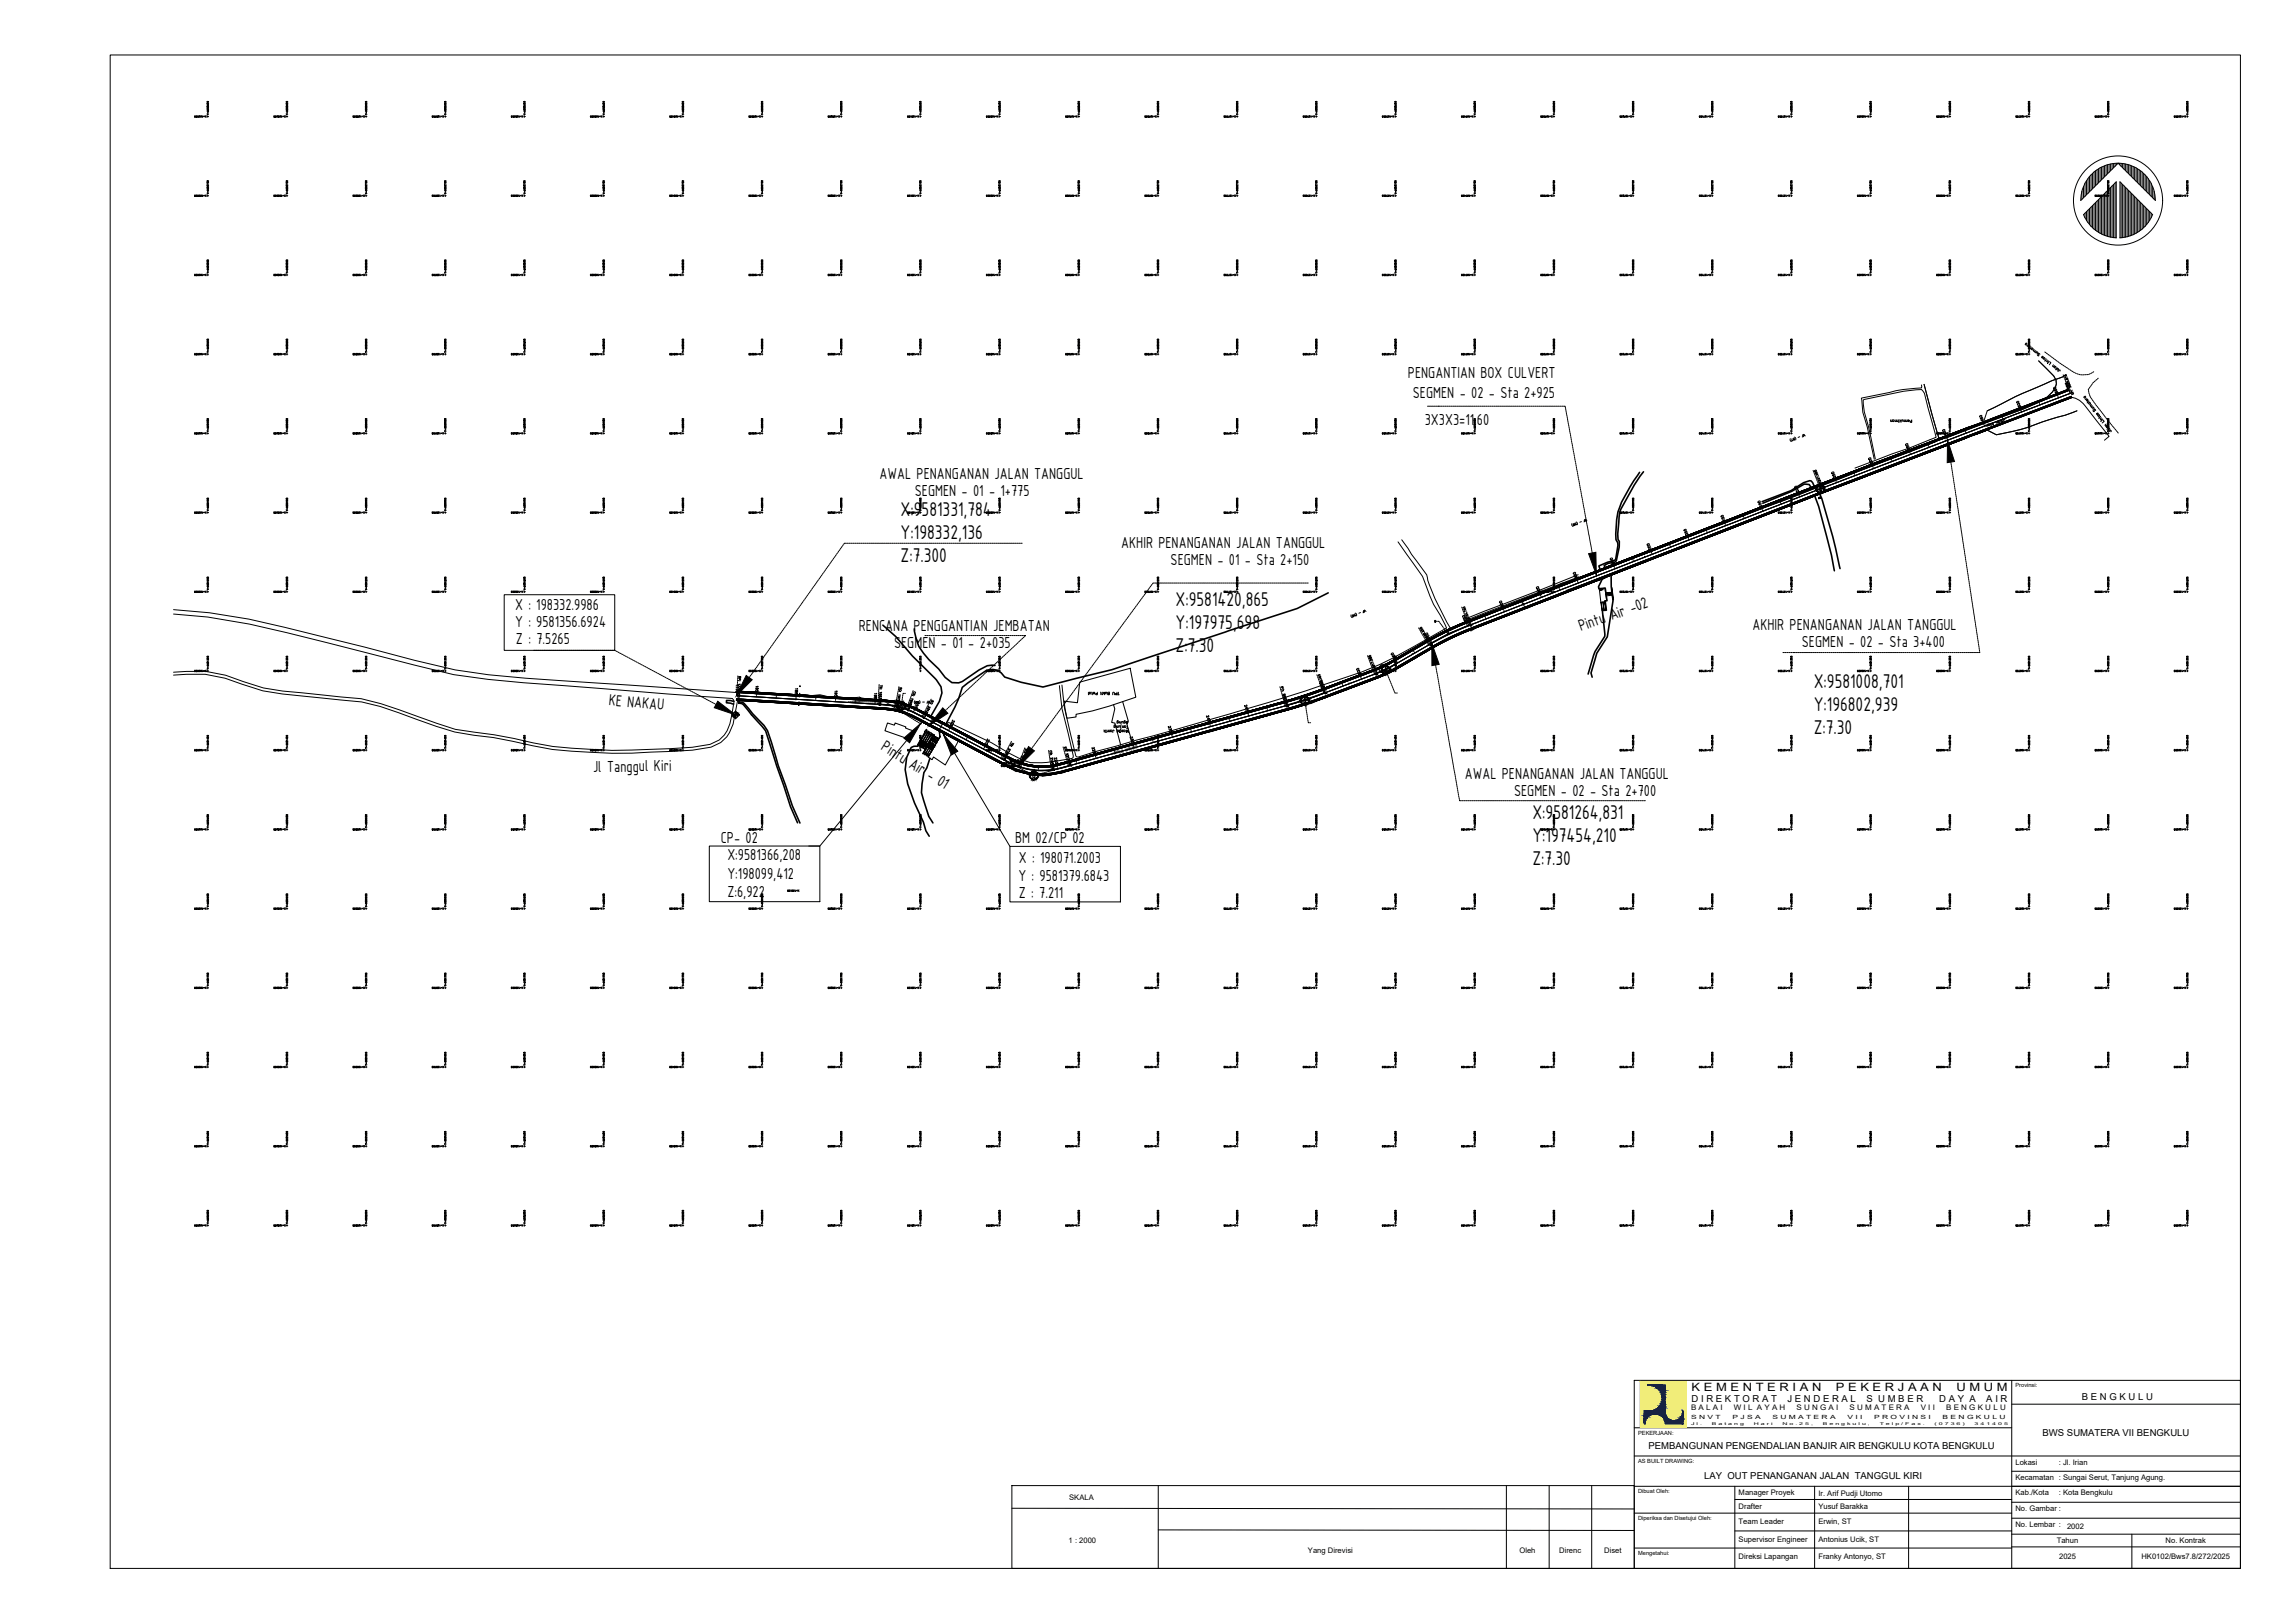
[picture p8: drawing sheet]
<svg xmlns="http://www.w3.org/2000/svg" width="420mm" height="297mm" viewBox="0 0 420 297" stroke-linecap="round" stroke-linejoin="round" font-family="sans-serif">
<defs><g id="words">
<g font-size="3.9">
<text x="164.9" y="94.5">X:9581331,784</text>
<text x="164.9" y="98.7">Y:198332,136</text>
<text x="164.9" y="102.9">Z:7.300</text>
<text x="215.2" y="110.9">X:9581420,865</text>
<text x="215.2" y="115.1">Y:197975,698</text>
<text x="215.2" y="119.3">Z:7.30</text>
<text x="332" y="125.9">X:9581008,701</text>
<text x="332" y="130.2">Y:196802,939</text>
<text x="332" y="134.4">Z:7.30</text>
<text x="280.5" y="150">X:9581264,831</text>
<text x="280.5" y="154.2">Y:197454,210</text>
<text x="280.5" y="158.4">Z:7.30</text>
</g>
<g font-size="3.1">
<text x="257.8" y="69.3">PENGANTIAN BOX CULVERT</text>
<text x="258.7" y="72.8">SEGMEN - 02 - Sta 2+925</text>
<text x="260.8" y="77.9">3X3X3=11.60</text>
<text x="161" y="87.7">AWAL PENANGANAN JALAN TANGGUL</text>
<text x="167.5" y="90.8">SEGMEN - 01 - 1+775</text>
<text x="334.8" y="91.4" transform="rotate(-90 334.8 91.4)">PI</text>
<text x="205.3" y="100.3">AKHIR PENANGANAN JALAN TANGGUL</text>
<text x="214.3" y="103.5">SEGMEN - 01 - Sta 2+150</text>
<text x="94.3" y="111.7">X : 198332.9986</text>
<text x="94.3" y="114.8">Y : 9581356.6924</text>
<text x="94.5" y="117.9">Z : 7.5265</text>
<text x="157.2" y="115.5">RENCANA PENGGANTIAN JEMBATAN</text>
<text x="163.7" y="118.6">SEGMEN - 01 - 2+035</text>
<text x="289.4" y="115.5" transform="rotate(-19 289.4 115.5)">Pintu Air -02</text>
<text x="320.8" y="115.3">AKHIR PENANGANAN JALAN TANGGUL</text>
<text x="329.9" y="118.5">SEGMEN - 02 - Sta 3+400</text>
<text x="252.6" y="123.8">4</text>
<text x="252.6" y="124.5">PI</text>
<text x="111.4" y="129" transform="rotate(5 111.4 129)">KE NAKAU</text>
<text x="166.5" y="130.9" transform="rotate(-90 166.5 130.9)">PI</text>
<text x="237.8" y="129.1">3</text>
<text x="161.2" y="137.2" transform="rotate(32 161.2 137.2)">Pintu Air - 01</text>
<text x="108.6" y="141.3" transform="rotate(-1 108.6 141.3)">Jl Tanggul Kiri</text>
<text x="188" y="143.6">PI</text>
<text x="268.2" y="142.5">AWAL PENANGANAN JALAN TANGGUL</text>
<text x="277.2" y="145.6">SEGMEN - 02 - Sta 2+700</text>
<text x="132" y="154.3">CP- 02</text>
<text x="185.8" y="154.3">BM 02/CP 02</text>
<text x="133.2" y="157.5">X:9581366,208</text>
<text x="133.2" y="160.8">Y:198099,412</text>
<text x="186.4" y="161.3">Y : 9581379.6843</text>
<text x="186.5" y="157.9">X : 198071.2003</text>
<text x="133.2" y="164.2">Z:6,922</text>
<text x="186.5" y="164.4">Z : 7.211</text>
</g>
<g font-size="2.1">
<text x="309.7" y="254.6">K E M E N T E R I A N</text>
<text x="336.1" y="254.6">P E K E R J A A N</text>
<text x="358.2" y="254.6">U M U M</text>
</g>
<g font-size="1.7">
<text x="309.7" y="256.5">D I R E K T O R A T</text>
<text x="327.3" y="256.5">J E N D E R A L</text>
<text x="341.7" y="256.5">S U M B E R</text>
<text x="355" y="256.5">D A Y A</text>
<text x="363.6" y="256.5">A I R</text>
<text x="381.1" y="256.2">B E N G K U L U</text>
<text x="374" y="262.8">BWS SUMATERA VII BENGKULU</text>
<text x="301.8" y="265.2">PEMBANGUNAN PENGENDALIAN BANJIR AIR BENGKULU KOTA BENGKULU</text>
<text x="312" y="270.6">LAY OUT PENANGANAN JALAN TANGGUL KIRI</text>
</g>
<g font-size="1.4">
<text x="309.6" y="258.1">B A L A I</text>
<text x="317.4" y="258.1">W I L A Y A H</text>
<text x="328.9" y="258.1">S U N G A I</text>
<text x="338.6" y="258.1">S U M A T E R A</text>
<text x="351.6" y="258.1">V I I</text>
<text x="356.3" y="258.1">B E N G K U L U</text>
<text x="369" y="268.1">Lokasi</text>
<text x="376.9" y="268.1">: Jl. Irian</text>
<text x="195.7" y="274.6">SKALA</text>
<text x="318.3" y="273.7">Manager Proyek</text>
<text x="332.9" y="273.7">Ir. Arif Pudji Utomo</text>
<text x="369" y="270.9">Kecamatan : Sungai Serut, Tanjung Agung.</text>
<text x="369" y="273.7">Kab./Kota</text>
<text x="376.9" y="273.7">: Kota Bengkulu</text>
<text x="318.3" y="276.1">Drafter</text>
<text x="318.3" y="278.9">Team Leader</text>
<text x="332.9" y="276.1">Yusuf Barakka</text>
<text x="332.9" y="279">Erwin, ST</text>
<text x="369" y="276.6">No. Gambar :</text>
<text x="369" y="279.5">No. Lembar :</text>
<text x="378.4" y="279.7">2002</text>
<text x="195.6" y="282.3">1 : 2000</text>
<text x="239.5" y="284.2">Yang Direvisi</text>
<text x="278.2" y="284.2">Oleh</text>
<text x="285.5" y="284.2">Direnc</text>
<text x="293.7" y="284.2">Diset</text>
<text x="318.3" y="282.2">Supervisor Engineer</text>
<text x="318.3" y="285.3">Direksi Lapangan</text>
<text x="332.9" y="282.2">Antonius Ucik, ST</text>
<text x="332.9" y="285.4">Franky Antonyo, ST</text>
<text x="376.5" y="282.3">Tahun</text>
<text x="377" y="285.3">2025</text>
<text x="392" y="285.3">HK0102/Bws7.8/272/2025</text>
<text x="396.5" y="282.3">No. Kontrak</text>
</g>
<g font-size="1">
<text x="208.2" y="136.3" transform="rotate(163 208.2 136.3)">Jalan Irian</text>
<text x="369" y="253.9">Provinsi:</text>
<text x="299.9" y="262.6">PEKERJAAN:</text>
<text x="309.6" y="259.8">S N V T</text>
<text x="317.2" y="259.8">P J S A</text>
<text x="324.5" y="259.8">S U M A T E R A</text>
<text x="338.2" y="259.8">V I I</text>
<text x="343.1" y="259.8">P R O V I N S I</text>
<text x="355.7" y="259.8">B E N G K U L U</text>
<text x="299.9" y="267.7">AS BUILT DRAWING:</text>
<text x="299.9" y="273.3">Dibuat Oleh:</text>
<text x="299.9" y="278.2">Diperiksa dan Disetujui Oleh:</text>
<text x="299.9" y="284.6">Mengetahui:</text>
</g>
<g font-size=".7">
<text x="309.6" y="260.9">J l .</text>
<text x="313.4" y="260.9">B a t a n g</text>
<text x="321.1" y="260.9">H a r i</text>
<text x="326.3" y="260.9">N o . 2 5 ,</text>
<text x="333.7" y="260.9">B e n g k u l u ,</text>
<text x="344.1" y="260.9">T e l p / F a x .</text>
<text x="354.2" y="260.9">( 0 7 3 6 )</text>
<text x="361.5" y="260.9">3 4 1 4 0 5</text>
</g>
</g></defs>
<!-- layer: sungai -->
<g fill="none" stroke="#000" stroke-width=".3">
<path d="M300.2 86.5a30.9 30.9 0 0 0-4 7.2l-.2 1.4-.2 2.6v1.1l.4 .5v.5l-.4 2.6-3.1 1.2 .2 .6M300.9 86.3a36.3 36.3 0 0 0-4.4 7.4l-.3 4v1l.3 .4-.1 1-.5 2.5-.3 .3-1.2 .2-.7 .4 .1 .4M331.6 89.3l-.4-.6-.9-.1-2.3 1.3-5.3 2.2M332.2 89.1l-.3-.8-.3-.3h-.3l-1.1 .3-2.3 1.5-5.3 2M332.3 90.9l.7 1.8 1.4 5.4 .9 3.5 .5 2.9M333.2 90.5a94.1 94.1 0 0 1 3.6 13.2l.1 .4M161.6 114.4l2.4 2.1 3 3.6 4.1 4a3.3 3.3 0 0 1 .9 4.3l-1.7 2.8M167.4 115.1a8.8 8.8 0 0 0 2.7 5.6l1.8 1.7 1.1 1.6 1.3 .9 1.2 .1 .7-.3 3.1-2.1 1.4-.8h1.5M243.2 108.5l-5.7 2.9-33.9 11.2-12.7 3.1-4-.8-3-1a2.58 2.58 0 0 0-3.3-1.2l-4.4 3.1-.7 2-.7 1.6-1.7 3.2M293.4 105.9l-.7 1.5v.3l1.2-.1 .3 2.3-.3 .1 .2 1.7h-.8l.5 4.8-1.8 2.7-1.3 4.2M295 105.2v2.2l.3 2.6-1 6.6-2 3-1 3.6 .2 .7M134.4 128.3l-1.4-.1v.4l1.3 .2"/>
<path d="M135.4 128.5h.5l.3 .3 1.6 1.8 2.1 2.2 .6 .9 2 6.4 2.6 7.4 1.4 3.1M135.4 128.7l.7 .3 4.1 4.8 4.5 13.8 1.3 3M168.1 136.6h-.8l-.5 .2-.8 1.8-.3 2.3 .5 2.6 1.2 3.5 1.7 3.5 .4 1.5 .6 1M170.2 138.8l-.5 1.8-.6 .8-.4 3.7 1.3 4.3 .8 1.2"/>
</g>
<!-- layer: Bangunan -->
<g fill="none" stroke="#000" stroke-width=".19">
<path d="M292.8 108h.3zM293.2 107.9h.3zM293.4 110.2l.2 1.4-.1-1.4M293.8 110.1l.2 1.5-.2-1.5M294 108.7h.1M294 108.7l.2 .1M294 108.7l.1 .1M294.1 108.7v.1M294.1 108.7h.1M294.1 108.8h.1M294.1 108.7l.1 .1M294.2 108.8h.1"/>
<path d="M294.2 108.7l-.1 .1M294.2 108.7v.1M294.2 108.7h.1M294.2 108.7h.1zM294.2 108.7h-.1M294.2 108.7h.1l-.1 .1M294.3 108.8h.1M294.3 108.7h.1M294.3 108.7h-.2M294.4 108.7h.1M294.4 108.7h-.3M294.4 108.8h-.3"/>
<path d="M294.5 108.7h.1M294.6 108.7h.1M294.7 108.7h.1M294.6 108.7h-.4M294.7 108.7h-.1M294.7 108.7h-.2M294.7 108.7l-.3 .1M294.7 108.6l-.3 .1M294.8 108.7h.1M294.8 108.7h-.1M294.8 108.6v.1M294.9 108.7h.1"/>
<path d="M294.9 108.7h-.1M295 108.7h.1M294.9 108.7h-.2M295 108.6v.1M295 108.6h.1M295 108.6l-.2 .1M295 108.7h-.1M295.1 108.6h.1M295.1 108.7h.1M295.1 108.6h-.3M295.1 108.7h-.3M295.1 108.4l-1.1 .1"/>
<path d="M295.1 108.6l-.4 .1M295.2 108.9l-.1-1.4 .3 2.3-.2-.9-1.2 .2 .2 .8h-.4v.2l-.7 .1 .2 1.5-.5-3.9 1-.1 .2 1.4M135.3 128.7h.1M135.3 128.6h.1M135.3 128.7v.1M135.3 128.8h.1M135.3 128.4v.3M135.3 128.5h.1M135.3 128.4h.1M135.3 128.4v.1M135.3 128.4v.4M135.3 128.5v.1"/>
<path d="M135.3 128.5v.2M135.3 128.6v.1M162.5 132.3l1.2 .4 .2-.4 1.9 .7v.2l1.3 .5-.5 1.6-4.6-1.6zM167.9 136.3h.1M168.1 136.3h.1M168.1 136.4l1.3 .8M168.3 136.2h.1M168.3 136.1h.1M168.3 136.2l-.2 .2M168.3 136.1v.1M168.3 136.1l.1-.1 .2 .1v.2M168.3 135.5h.1"/>
<path d="M168.3 135.9h.1M168.4 135.6h.1M168.4 135.9h.1M168.4 135.8h.1M168.4 135.9l.2 .2zM168.4 135.7h.1M168.4 136.5h.1M168.5 135.8h.1M168.5 136.3v.1M168.5 136.3h.1M168.5 135.8l.2 .1zM168.5 135.7h.1"/>
<path d="M168.5 135.8l.2 .1M168.5 136.3l-.1 .2-.3-.1M168.5 136h.1M168.6 135.6h.1M168.6 135.7h.1M168.5 135.7l.2 .2M168.6 135.7l-.1 .1M168.6 136.3h.1M168.6 135.7v.1M168.6 135.8h.1M168.6 135.7l.1 .1M168.6 136.4l-.2 .2 .3 .1 .1-.2"/>
<path d="M168.6 136.2h.1M168.6 135.9h.1M168.6 136.1h.1M168.7 136.1h.1M168.6 135.8l.1 .1-.1-.1M168.7 135.9h.1M168.6 135.8l.1 .1M168.7 135.5h.1M168.7 135.8h.1M168.7 135.8h-.1M168.7 135.4h.1M168.7 135.5l-.2 .3"/>
<path d="M168.7 136.1l-.1 .2M168.7 136.1l.2 .2M168.7 136.1l.1 .1zM168.7 135.3h.1M168.7 135.8v.1M168.7 136.7h.1M168.7 136h.1M168.7 135.4l.7-1.1 1.1 .6-.6 1.2M168.8 136h.1M168.8 135.9h.1M168.8 136.5h.1M168.8 135.9l.2 .2"/>
<path d="M168.8 136.2h.1M168.9 135.1h.1M168.8 136.4v.1M168.8 136.2l.1 .1M168.8 135.9l.1 .1M168.8 136.4h.1M168.8 136.6l-.1 .1 .3 .2 .1-.2M168.9 135.7h.1M168.8 136.5v.1M168.8 135.9l.6 .3M168.8 135.9l.3 .1M168.9 136.5h-.1"/>
<path d="M168.9 136.5l-.1 .1M168.9 136.5h.1M168.9 136.4h.1M168.9 135.9h-.1M168.9 135.9h.1M168.9 135.9l.1 .1M168.9 136.4v.1M168.9 136h.1M168.9 136h-.1l.2 .1M168.9 135.6l-.2 .3M168.9 136l.1 .1M168.9 135.6h.1"/>
<path d="M168.9 136.3h.1M169 136h.1M168.9 136.3l-.1 .1M169 135.6h.1M169 136.3h.1M169 136h-.1M169 135.6h-.1M169 135.5h.1M169 134.8h.1M169 136.3l-.1 .2M169 136.3l.2 .1M169 135.6l-.2 .3"/>
<path d="M169 136.3l.1 .1M169 137.9h.1M169 136.1h.1M169 136.2h.1M169 136.8h.1M169 136h-.1l.1 .1M169.1 136.1h.1M169.1 136h.1M169.1 136.2l.2 .1-.1-.1M169.1 136.2h.1M169.1 136v.1M169.1 137.9l.2 .2"/>
<path d="M169.1 136.7h.1M169.1 136.1v.1M169.1 136.4h.1M169.1 136.1l.2 .2M169.1 136.4h.1h-.1M169.2 134.6h.1M169.1 136.1l.1 .1-.1-.1M169.1 136.6v.1M169.2 136.7h.1M169.1 136.6h.1M169.2 135.2h.1M169.2 136.1h.1"/>
<path d="M169.1 136.7l-.1 .2 .3 .1M169.1 136l.3 .2M169.2 137.6h.1M169.2 135.9h.1M169.2 136.1h-.1M169.2 136.1v.1M169.2 137.8l.2 .1M169.2 136.6h.1M169.2 136.2h.1M169.2 134.2l-1.2 2.2M169.2 137.7l.2 .2M169.2 134.2h.1"/>
<path d="M169.2 134.1h.1M169.2 135.8h.1M169.2 136.4h.1M169.2 135.8l-.2 .3M169.2 136.4l-.1 .2M169.3 135.8h.1M169.3 136.4h.1M169.2 136.2h.1zM169.2 135.7v.1M169.3 135.7h.1M169.2 135.7h.1M169.3 136.5h.1"/>
<path d="M169.3 134.3h.1M169.3 137.6l.2 .1M169.3 135.8l-.2 .3M169.3 135h.1M169.3 136.5l-.1 .1M169.3 136.5l.2 .1M169.3 137.4h.1M169.3 136.3h.1M169.3 136.2h.1M169.4 137h.1M169.4 136.2h.1M169.3 136.2l.1 .1"/>
<path d="M169.4 136.3h.1M169.4 136.2v.1M169.4 136.9l.1 .1M169.4 136.9l-.1 .2M169.4 136.3l.1 .1zM169.4 136.6h.1M169.4 138.1l.2 .1M169.4 136.3l.3 .1M169.4 136.8h.1M169.4 136.5h-.1l.1 .1M169.4 136.3h.1h-.1M169.5 135.4h.1"/>
<path d="M169.5 134.7h.1M169.5 136.3h.1M169.4 136.2l.3 .2M169.5 136.3h-.1M169.5 137.1h.1M169.5 136.8h.1M169.5 136.1h.1M169.5 133.6l1.6 .9-.2 .4-1.7-.9zM169.5 138l.2 .1M169.5 136.3l.2 .1M169.5 136.4h.1M169.5 137.9l.3 .1"/>
<path d="M169.5 135.9l-.2 .4M169.5 136.6h.1M169.6 136h.1M169.6 136.6h.1M169.6 136.4h.1M169.5 136.6v.2M169.5 135.9h.1M169.5 136.3l.1 .1M169.6 135.9h.1M169.6 136.3l-.1 .1M169.6 136.3h.1M169.6 137.8l.2 .1"/>
<path d="M169.6 136l-.2 .3M169.6 136.3v.1M169.6 135.2h.1M169.6 134.5h.1M169.6 136.9h.1M169.6 135.8h.1M169.6 135.9v.1M169.6 134.4l-.6 1.1M169.6 136.5h.1M169.7 136.5h.1M169.7 136.4h.1M169.6 133.5l-1.6 2.8 .1 .1"/>
<path d="M169.7 133.3h.1M169.7 134.5l-.7 1.1M169.7 133.5l-.2 .5 .3 .2 .1-.2M169.7 138.2l.2 .2M169.8 134.9h.1M169.8 135.6h.1M169.8 138.1l.2 .2M169.8 136.6l-.5 .8M169.8 136.6l-.8 1.3 .3-.5M169.8 136.3h.1M169.8 138.1l.3 .1M169.8 136.6h.1"/>
<path d="M169.9 136.1h.1M169.9 136.1l-.2 .3M169.9 138l.2 .1M169.9 136.8h.1M169.9 134.1h.1M169.9 134.1l.2 .1M169.9 136.6l.2 .1M169.9 134.1l-.1 .1 .3 .2v-.2M169.9 134.1l.3 .1M169.9 136.7h.1M169.9 136.7h.1zM169.9 136.7l.1 .1"/>
<path d="M169.9 134.6h.1M169.9 135.3h.1M169.9 134h.1M169.9 136h.1M169.9 136.7v.1M169.9 134.6l-.6 1.1M170 136.6h.1zM170 136.6h.1M170 136.7h.1M170 136.7l-.1 .1M170 134.6l-.7 1.1M170 138.4h.1"/>
<path d="M170 136.5h.1M170 136.6l-.1 .1M170 136.2h.1M170 136.4h.1M170 136.5l.1 .1M170 136.5l.1 .1zM170 136.5v.1M170 136.4l.1 .1M170 136.4l.2 .1M170.1 136.4h.1M170.1 136.6h.1M170 136.4l.2 .1z"/>
<path d="M170 134.1h.1M170 136.6v.1M170.1 136.5h.1M170.1 136.5v.1M170.1 136.6h-.1M170.1 136.6l-.2 .2M170.1 135.7l.8 .6-.5 .8-.9-.5zM170.1 135.1h.1M170.1 136.5h-.1M170.1 136.6l-.1 .1M170.1 136.4h.1l-.1 .2-.1-.1zM170.1 136.3l.1 .1-.1 .2-.1-.1z"/>
<path d="M170.1 136.3h.1M170.1 136.2l.8 .5M170.1 136.8l-.8 1.3M170.1 136.4v.1zM170.1 136.6l-.1-.1 .1 .1M170.1 135.8h.1M170.1 138.2h.1M170.2 136.5h.1M170.2 136.4h.1M170.1 136.8l.6 .3M170.2 134.2h.1M170.2 136.4h-.1"/>
<path d="M170.2 136.2h.1M170.2 136.3h.1M170.2 134.8h.1M170.2 136.7l.2 .2M170.2 136.3v.1M170.2 134.2h-.1M170.2 136h.1M170.2 136.9h.1M170.2 136.9h.1zM170.2 137h.1M170.2 136.9h.1h-.1M170.2 136.3l-.1 .1"/>
<path d="M170.2 136.2v.1M170.2 136.2l.1 .1M170.2 134.1h.1M170.2 136l.6 .3M170.2 134.2l-.1 .2 .3 .1 .1-.2M170.2 134.8l-.6 1.1M170.2 136.1h.1M170.2 135.5h.1M170.2 136.1v.1M170.3 136.8h.1M170.3 136.2h.1M170.3 136.1h.1"/>
<path d="M170.3 136.1v.1M170.3 136h.1M170.3 136.3h.1M170.3 136v.2M170.3 136l.1 .1-.1 .2h-.2zM170.3 136v.1M170.3 134.8l-.7 1.1M170.3 137.9h.1M170.3 136.7h.1M170.3 136.7l.1 .1M170.3 136.9h.1M170.3 136l.1 .1z"/>
<path d="M170.3 136.2v.1M170.3 136.8l-.1 .1M170.3 136.2l-.1 .1M170.3 136.6h.1M170.3 136.7l-.1 .3 .1-.1M170.3 136.7l-.1 .2M170.3 136.6l.2 .1zM170.4 136.6h.1M170.3 136.7v.1M170.3 136.8v.1M170.3 136.6l.2 .1M170.4 136.7h.1"/>
<path d="M170.3 136l-.1 .3M170.4 136.6v.1M170.4 136.5l.1 .1-.1 .1h-.1zM170.4 136.5h.1M170.4 136.8h.1M170.4 136.1h.1M170.4 135.3h.1M170.4 136.6h-.1M170.4 136.6v.1zM170.4 136.7v.1M170.4 136.1l-.1 .2M170.4 137l-.8 1.3"/>
<path d="M170.4 137.7h.1M170.5 136.6h.1M170.4 136.5v.1M170.4 137.7l-.4 .7M170.5 135.5h.1M170.5 136.7h.1M170.5 136.5h.1M170.5 134.3h.1M170.5 135.4h.1M170.5 136.4h.1M170.5 136.4v.1M170.5 134.4h.1"/>
<path d="M170.5 136.9l.2 .2M170.5 134.4l.2 .2M170.5 134.4l.3 .2M170.5 135.4l1 .6-.8 1.2-.9-.6zM170.5 135.4l.9 .6-.7 1.1-.9-.5zM170.5 137.1h.1M170.5 136.5v.1M170.5 134.4l-.1 .2 .3 .1 .1-.1M170.5 137.1v.1M170.5 137.2h.1M170.5 135h.1M170.5 136.2l.6 .3"/>
<path d="M170.5 134.4l.3 .1M170.5 136.3h.1M170.6 136.3h.1M170.6 136.4h.1M170.6 136.2l.1 .1M170.6 136.2h.1M170.6 136.2l-.2 .2M170.6 136.3h-.1M170.6 136.2v.1M170.6 136.2l-.1 .2M170.6 137.4h.1M170.6 137h.1"/>
<path d="M170.6 136.9h.1M170.6 137.1h.1M170.6 137l-.1 .1M170.6 136.9v.1M170.6 136.4l-.1 .1M170.6 136.8h.1M170.6 136.9l-.1 .3M170.6 136.3v.1M170.6 136.9l.1 .1M170.6 136.9l-.1 .2M170.6 135.2h.1M170.7 136.8h.1"/>
<path d="M170.7 136.9h.1M170.6 134.5h.1M170.6 136.8h.2M170.6 136.7l.2 .1M170.6 136.7l.2 .2zM170.6 137v.1M170.6 136.2l-.1 .3M170.7 136.7l.1 .1-.1 .1-.1-.1zM170.7 136.8h-.1M170.7 136.7h.1M170.7 137h.1M170.7 135.2h-.1h.1l.2 .1v.1l-.3-.2 .3 .2v-.1v.1"/>
<path d="M170.7 136.3h.1M170.7 136.8l-.1 .1M170.7 137l-.2 .2M170.7 135.2l.2 .1M170.7 136.7v.2zM170.7 135.3l.1-.1-.1 .1M170.7 136.3l-.1 .1M170.7 136.9l-.1 .1M170.7 136.9h-.1M170.7 137.1h.1M170.7 136.3l-.1 .2-.2-.1M170.7 137.2h.1"/>
<path d="M170.7 135.3l.1-.1v.1M170.8 136.7h.1M170.7 137.2l-.2 .5M170.7 136.8v.1M170.7 135.2v.1M170.8 136.8h.1M170.8 136.9h.1M170.8 136.7h-.1M170.8 134.9h.1M170.8 135.2l-.1 .1zM170.8 136.5h.1M170.8 136.6h.1"/>
<path d="M170.8 134.6h.1M170.8 134.5v.1M170.8 135.6l-.7 1.2M170.8 136.5v.1M170.8 136.6v.1M170.8 134.9l.1-.3-.4 .8 .3-.5M170.8 136.7l-.1 .1zM170.8 136.7v.1M170.8 134.5h.1M170.8 134.5l-1.9 3.4 .1 .1M170.8 135.6l.6 .3M170.9 135.2l-.1 .1"/>
<path d="M170.9 136.5h.1M170.9 136.4h.1M170.9 136.5l-.1 .1M170.9 136.4v.1M170.9 136.6h-.1M170.9 136.4l-.1 .1M170.9 136.6h.1M170.9 136.4h.1zM170.9 136.4h.1l-.1 .3-.2-.1zM170.9 134.5l.1 .1M170.9 134.8l-1.8 3.2M170.9 134.8l.3 .2"/>
<path d="M170.9 134.8h.1M170.9 136.6l-.1 .1M170.9 134.6h.1M170.9 135.3v.1M170.9 136.5v.1M170.9 136.7h.1M170.9 135.4l.1-.1v.1M171 136.5h.1M170.9 136.4l-.1 .3M171 135.4l.2 .2v-.1v.1M171 135.4l.2 .1M171 136.4l-.1 .2"/>
<path d="M171 134.7l.2 .1v.1l-.3-.1M171 135.3l.2 .2v.1v-.1M171 136.5l-.1 .1M171 135.3v.1v-.1M171 135.3l.3 .2-.1 .1-.3-.2M171 134.6l-.1 .2M171 135.4v.1M171.1 136.5h.1M171.1 135.4l.1 .1M171.1 135.4v.1v-.1M171.2 135l-.4 .6M171.2 135l.3 .1"/>
<path d="M171.2 135l.1-.1 .2 .1M171.2 135h.1M171.2 135l.3 .1v-.1M171.2 134.8h.1M171.3 134.9l.2 .1M171.3 135.5l.2 .2M171.3 135.6l.1-.1-.1 .1M171.3 135.5v.1v-.1v.1v-.1l.3 .2h-.1zM171.3 135.8h.1M171.3 135.5v.1M171.4 135.6v.1M171.4 136h.1"/>
<path d="M171.5 136h.1M171.5 135.1h.1M171.5 135.6l-.1 .1zM171.5 135.1l-1.9 3.2M171.5 135.2l-1 1.8M171.5 135.2l.2 .1M171.5 135.2h.1M171.5 135.2l.3 .1M171.5 135.7l-.2-.1 .2 .1M171.5 135h.1M171.5 135.6v.1M171.6 135.7h.1"/>
<path d="M171.6 135l-.1 .2M171.6 135l.2 .2M171.6 135.7l-.1 .2M171.7 135.5h.1M171.7 135.3h.1M171.7 135.5l-.1 .2M171.9 135.2h.1M172 133.4l.1 1.4-.1 .3zM172 133.8l3.5 1.8-2.4 4.4-2.2-1.5-.3 .5-.7-.4M172 134.9l-.2 .4M172 135h.1M172 134.9l-2.1 3.6 1.8-3.2"/>
<path d="M172 135l-.3 .5M172.1 134.9h-.1M197.7 124.8l9.2-2.5 1 5.3-4.9 1.7-3 .8-3 .6v.5l-1.7 .3-.5-3.2 2.5 .3zM203.9 129l.2 .7-.6 2.5 .6 .1 1.1 4.1M205.5 128.4l1.1 3.6-.4 .1 1 3.5"/>
<circle cx="170" cy="134.1" r=".03"/>
<circle cx="170.6" cy="134.5" r=".03"/>
</g>
<!-- layer: Nama Jalan -->
<g fill="none" stroke="#000" stroke-width=".18">
<path d="M363.6 77.7l.1 .3 .2-.1M363.8 77.6l.1 .4M364 77.6l.1 .3M364 77.7a.14 .14 0 0 1 .2-.1 .14 .14 0 0 1 0 .2 .14 .14 0 0 1-.2 0M364.4 77.5l.1 .3M364.5 77.9h.1M364.7 77.4l.1 .3M364.7 77.6l-.1 .2M364.8 77.4l.2 .4M365.4 77.2l.1 .2 .2-.1M365.7 77.1l.1 .3M365.8 77.1l.1 .3"/>
<path d="M365.8 77.1a.16 .16 0 0 1 .3-.1 .15 .15 0 0 1 0 .3 .15 .15 0 0 1-.2 0M366.2 76.9l.2 .5M366.4 76.9l.1 .3M366.4 76.9a.15 .15 0 0 1 .2 0 .15 .15 0 0 1 .1 .2 .15 .15 0 0 1-.2 0M367.1 76.8l-.2-.1-.1 .1 .1 .4M370.9 62.8a.15 .15 0 0 1 .2 .1 .15 .15 0 0 1-.1 .2 .15 .15 0 0 1-.2-.1M370.9 62.8l-.1 .2M371.1 63.3h.2M371.4 63.1l-.2 .3M371.5 63.3a.14 .14 0 0 1 .1 .1 .14 .14 0 0 1-.1 .2 .14 .14 0 0 1-.1-.2l.2 .1M371.6 63.7l.2 .1M371.8 63.5v.1l-.2 .3"/>
<path d="M372 63.7a.15 .15 0 0 1 .2 .2 .15 .15 0 0 1-.1 .1 .15 .15 0 0 1-.2-.1M372.1 63.7l-.2 .2M372.4 64l-.1 .2 .2 .1M372.6 64.1l-.2 .3h.3M372.8 64.3l-.2 .2M372.9 64.5h.2l-.2 .3M372.9 64.4l-.2 .2M373.4 64.9l-.1-.2h-.2l.1 .4-.2-.2M373.8 65.3l.1 .2v-.3l.2 .2M374.2 65.5a.16 .16 0 0 1 .2 .1 .16 .16 0 0 1-.2 .2 .16 .16 0 0 1-.1-.2M374.2 65.4l-.2 .3M374.4 65.9l.1 .1"/>
<path d="M374.6 65.7l-.2 .4M374.8 65.9l-.1 .2 .2 .1M374.9 66.5h.1M375 66l-.2 .3M375.2 66.1l-.3 .3M375.3 66.2l.2 .2-.3 .4M375.9 66.8l-.1 .2 .2 .1M376.1 66.9l-.2 .3M376.2 67.1a.15 .15 0 0 1 .2 .1 .15 .15 0 0 1-.1 .2 .15 .15 0 0 1-.2-.2M376.3 67l-.2 .3M376.6 67.3l-.3 .4M376.7 67.4a.15 .15 0 0 1 .2 .2 .15 .15 0 0 1-.2 .1 .15 .15 0 0 1-.1-.1"/>
<path d="M376.7 67.4l-.2 .3M377.1 67.9l-.1-.2-.3 .3M381.7 72.5a.15 .15 0 0 1 .1 .2 .15 .15 0 0 1-.1 .1 .15 .15 0 0 1-.1-.1M381.7 73l.2 .1M381.7 72.5l-.2 .2M382.1 72.9l-.3 .2M382.1 73.1a.15 .15 0 0 1 .2 .2 .15 .15 0 0 1-.2 .1 .15 .15 0 0 1-.1-.2l.2 .2M382.2 73.6l.1 .1M382.4 73.4l-.3 .4M382.6 73.7a.15 .15 0 0 1 .1 .2 .15 .15 0 0 1-.2 .1 .15 .15 0 0 1-.1-.2M382.6 73.6l-.2 .2M382.9 74l-.2 .2 .1 .1"/>
<path d="M383 74.2l-.2 .2 .2 .1M383.2 74.4l-.3 .2M383.2 75.1l.2 .2v-.3l.1-.1 .1 .2M383.2 74.6l.2 .1-.2 .2M383.3 74.6l-.3 .1M383.8 75.7l.1 .2 .1-.3 .1 .2M384.2 75.9a.15 .15 0 0 1 .2 .2 .15 .15 0 0 1-.2 .1 .15 .15 0 0 1-.1-.2M384.3 76.4l.1 .1M384.3 75.9l-.3 .2M384.5 76.2l-.3 .4M384.6 77.1h.1M384.7 76.5l-.2 .2 .2 .1"/>
<path d="M384.9 76.7l-.3 .2M385 76.8l-.3 .2M385.1 76.9l.1 .2-.3 .3M385.6 77.6l-.2 .2 .2 .1M385.7 77.8l-.2 .2M385.8 78a.15 .15 0 0 1 .1 .2 .15 .15 0 0 1-.2 .1 .15 .15 0 0 1-.1-.2M385.8 77.9l-.2 .2M386.1 79l.3-.2 .1 .1-.1 .1M386.1 78.3l-.4 .3M386.1 78.5a.15 .15 0 0 1 .2 .1 .15 .15 0 0 1-.2 .2 .15 .15 0 0 1-.1-.2M386.2 78.4l-.2 .2"/>
</g>
<!-- layer: Keterangan -->
<g fill="none" stroke="#000" stroke-width=".18">
<path d="M346.1 76.8v.3h.3M346.4 76.8v.4M346.5 76.9a.15 .15 0 0 1 .2 0 .15 .15 0 0 1 0 .2 .15 .15 0 0 1-.2 0M346.5 76.8v.4M347 76.8v.3h.2M347.2 76.8v.3h.3M347.5 76.8v.4M347.6 77.3h.1M347.6 76.8v.4M347.8 76.8l.1 .2M348 76.8v.5M348 76.9l-.2 .3"/>
<path d="M348.2 76.9h.2v.3M348.2 76.8v.4M348.6 76.8l.1 .3h.2M348.9 76.8v.3h.2M349.1 76.8v.4M349.3 76.9a.15 .15 0 0 1 .2 0 .15 .15 0 0 1 0 .2 .15 .15 0 0 1-.2 0l.2-.1M350 76.8v.5h-.3v-.2h.3M199.3 127.1h.1M199.3 126.7v.3M199.4 126.8a.16 .16 0 0 1 .3-.1 .16 .16 0 0 1 0 .3 .16 .16 0 0 1-.3-.1M199.4 126.7v.3M199.8 126.7l.2 .1v.4"/>
<path d="M199.9 127h.1M200.2 126.8a.15 .15 0 0 1 .2-.1 .15 .15 0 0 1 0 .2 .15 .15 0 0 1-.2 0h.2M200.9 126.7v.5l-.3-.1v-.1l.3-.1M201.5 126.7l.1 .5M201.5 127h.1M201.8 127.1h.1M201.8 126.7v.3M202 126.7l.1 .2M202.1 133.6l.1 .2M202.2 126.7v.5M202.2 126.8l-.2 .2M202.3 133.6v.5"/>
<path d="M202.3 133.7l-.2 .2M202.4 126.8l.2-.1v.3M202.4 126.7v.3M202.5 134.1h.1M202.5 133.6v.3M202.7 133.6v.3l.2-.1M202.9 126.9l-.1-.1 .1-.1h.2v.5l-.3-.1v-.1l.3-.1M202.9 133.6v.3l.3-.1M203.2 133.6v.3M203.3 133.7a.16 .16 0 0 1 .3 0 .16 .16 0 0 1 0 .2 .16 .16 0 0 1-.3 0M203.3 133.6v.3M203.7 127.2l.1-.5 .2 .1v.4"/>
<path d="M204 133.8l-.2-.1-.1 .4M204 132.9a.14 .14 0 0 1 .2 0 .14 .14 0 0 1 0 .2 .14 .14 0 0 1-.2 0M204.2 132.7h-.2v.4M204.4 132.8v.3l.2-.1M204.5 126.7v.5l-.3-.1v-.2h.3M204.5 132.1a.15 .15 0 0 1 .2 0 .15 .15 0 0 1 0 .2 .15 .15 0 0 1-.2 0M204.5 133.7a.16 .16 0 0 1 .3 0 .16 .16 0 0 1 0 .2 .16 .16 0 0 1-.3 0M204.5 133.6v.5M204.6 127.2h.3M204.6 132.8v.3M204.7 131.9h-.2v.5M204.7 126.7v.5"/>
<path d="M204.8 132.9l.2-.1 .1 .3M204.8 132.8v.3M205 134.1h.1M205 132v.4l.2-.1M205 133.6v.3M205.1 134.1h.1M205.2 133.3h.1M205.2 133.4l-.1 .5M205.2 132v.4M205.3 132.7l-.1 .4M205.4 132.1h.2v.3M205.4 132v.4"/>
<path d="M205.5 132.8v.3l.2-.1M205.6 133.7h-.3l.3 .2h-.3M205.7 132.8v.3M205.7 133.7a.16 .16 0 0 1 .3 0 .16 .16 0 0 1 0 .2 .16 .16 0 0 1-.3 0M205.7 133.6v.3M205.8 132.1a.15 .15 0 0 1 .2 0 .15 .15 0 0 1 0 .2 .15 .15 0 0 1-.2 0M205.9 132.9a.14 .14 0 0 1 .2 0 .14 .14 0 0 1 0 .2 .14 .14 0 0 1-.2 0M205.9 132.8v.3M206 131.9l-.2 .1v.4M206.2 133.6v.5l.2-.5 .1 .5v-.5M206.2 132l.2 .5 .1-.5M206.2 133.3h.3"/>
<path d="M206.3 132.2h.2M206.4 132.8v.5"/>
</g>
<!-- layer: 0 -->
<g fill="#000" stroke="#000" stroke-width=".18">
<path d="M134.7 130.4h.1z"/>
<path d="M134.2 130.8l.5 .1zM134.2 130.8l.5 .1z"/>
<path d="M134.2 130.9l.5 .1zM134.2 130.9l.5 .1z"/>
<path d="M134.2 131l.5 .1zM134.2 131l.5 .1z"/>
<path d="M134.3 131.1l.4 .1zM134.3 131.1l.4 .1z"/>
<path d="M134.3 131.2h.4zM134.3 131.2h.4z"/>
<path d="M134.4 131.2l.3 .1zM134.4 131.2l.3 .1z"/>
<path d="M134.5 131.3h.2zM134.5 131.3h.2z"/>
<path d="M134.7 130.8h.4zM134.7 130.8h.4z"/>
<path d="M134.7 130.7l.4 .1zM134.7 130.7l.4 .1z"/>
<path d="M134.7 130.6l.4 .1zM134.7 130.6l.4 .1z"/>
<path d="M134.7 130.5l.3 .1zM134.7 130.5l.3 .1z"/>
<path d="M134.7 130.5h.3zM134.7 130.5h.3z"/>
<path d="M134.7 130.4l.2 .1zM134.7 130.4l.2 .1z"/>
</g>
<g fill="none" stroke="#000" stroke-width=".18">
<path d="M380.9 36.7l6.9-6.8 6.8 6.8M381.1 35v1.5M381.4 39.3l6-6v10.2a6.8 6.8 0 0 1-6-4.2zM381.4 34.2v2M381.7 33.6v2.3M381.7 39v.9M382 33.1v2.6M382 38.7v1.7M382.3 32.7v2.7M382.3 38.5v2.3M382.5 32.3v2.8M382.5 38.2v2.9"/>
<path d="M382.8 32v2.8M382.8 37.9v3.5M383.1 31.7v2.9M383.1 37.6v4.1M383.4 31.5v2.8M383.4 37.4v4.5M383.6 31.3v2.7M383.6 37.1v5.1M383.9 31.1v2.6M383.9 36.8v5.6M384.2 30.9v2.6M384.2 36.5v6"/>
<path d="M384.5 30.7v2.5M384.5 36.3v6.4M384.7 30.6v2.3M384.7 36v6.8M385 30.5v2.1M385 35.7v7.3M385.3 30.4v1.9M385.3 35.4v7.7M385.6 30.3v1.8M385.6 35.1v8.1M385.8 30.2v1.6M385.8 34.9v8.4"/>
<path d="M386.1 30.1v1.4M386.1 34.6v8.8M386.4 30v1.2M386.4 34.3v9.1M386.7 30v1M386.7 34v9.5M386.9 29.9v.8M386.9 33.8v9.7M387.2 29.9v.5M387.2 33.5v10M387.5 29.9v.2M387.8 29.9a6.8 6.8 0 0 0-6.9 6.8"/>
<path d="M387.8 29.9a6.8 6.8 0 0 1 6.8 6.8M387.8 29.9h.1M388 29.9v.2M388.3 29.9v.5M388.3 33.5v10M388.6 29.9v.8M388.6 33.8v9.7M388.9 30v1M388.9 34v9.5M389.1 30v1.2M389.1 34.3v9.1M389.4 30.1v1.4"/>
<path d="M389.4 34.6v8.8M389.7 30.2v1.6M389.7 34.9v8.4M390 30.3v1.8M390 35.1v8.1M390.2 30.4v1.9M390.2 35.4v7.7M390.5 30.5v2.1M390.5 35.7v7.3M390.8 30.6v2.3M390.8 36v6.8M391.1 30.7v2.5"/>
<path d="M391.1 36.3v6.4M391.4 30.9v2.6M391.4 36.5v6M391.6 31.1v2.6M391.6 36.8v5.6M391.9 31.3v2.7M391.9 37.1v5.1M392.2 31.5v2.8M392.2 37.4v4.5M392.5 31.7v2.9M392.5 37.6v4.1M392.7 32v2.8"/>
<path d="M392.7 37.9v3.5M393 32.3v2.8M393 38.2v2.9M393.3 32.7v2.7M393.3 38.5v2.3M393.6 33.1v2.6M393.6 38.7v1.7M393.8 33.6v2.3M393.8 39v.9M394.1 39.3a6.8 6.8 0 0 1-6 4.2M394.1 34.2v2M394.1 39.3l-6-6v10.2"/>
<path d="M394.4 35v1.5M92.3 108.8h20.2v10.2h-20.2zM133.9 130.8l.8-.7 .7 .7-.7 .8zM133.9 130.8h1.5M134.7 130.1v1.5M129.9 154.8h20.2v10.2h-20.2zM184.9 154.9h20.2v10.2h-20.2z"/>
<circle cx="387.8" cy="36.7" r="8.2"/>
<circle cx="134.7" cy="130.8" r=".46"/>
</g>
<!-- layer: Jalan -->
<g fill="none" stroke="#000" stroke-width=".18">
<path d="M20.2 10.1h390v276.9h-390zM351.8 70.4v.6a23.2 23.2 0 0 0-5.9 .8l-5.1 1.1 .2 2.6 .9 2.7 1.2 5.9M373.2 66l2.8 2.8a2.11 2.11 0 0 1-.2 2.9l-1.7 1.5a83.6 83.6 0 0 1-10.4 4.1l-6.8 2.6-1.5 .5-.5-.3-2.6-9.8M374.4 64.4l.1 .2M374.7 64.6l.1 .2M374.9 64.9l.3 .1M375.2 65.1l.3 .1M375.6 65.3l.2 .2M375.9 65.5l.1 .2M376.2 65.8l.2 .1M376.4 66l.3 .1M376.8 66.2l.2 .1"/>
<path d="M377.1 66.4l.2 .2M377.4 66.6l.2 .2M377.7 66.8l.2 .2M378 67l.2 .2M378.3 67.3l.2 .1M378.6 67.5l.2 .1M378.9 67.7l.2 .1M379.2 67.9l.3 .1M379.6 68.1l.2 .1M379.9 68.2l.2 .2M380.2 68.4l.3 .1M380.6 68.5l.2 .1"/>
<path d="M381 68.6h.2M381.6 68.6h-.3M382 68.6h-.3M382.3 68.5l-.2 .1M382.4 71.5v.2M382.4 71.1l-.1 .3M382.4 71.8l.1 .3M382.5 72.2l.1 .2M382.6 70.8l-.1 .2M382.7 72.5l.1 .3M382.7 68.4l-.3 .1M382.8 72.9l.2 .2"/>
<path d="M382.9 70.5l-.2 .2M383 68.2l-.2 .2M383.1 73.2l.1 .2M383.1 70.2l-.2 .2M383.3 73.5l.1 .2M383.3 68l-.2 .2M383.3 69.9l-.2 .2M383.5 73.8l.1 .2M383.6 69.7l-.2 .2M383.7 74.1l.2 .2M383.9 69.5l-.2 .1M383.9 74.4l.2 .2"/>
<path d="M384.1 69.2l-.1 .2M384.2 74.7l.1 .2M384.4 75l.2 .2M384.6 75.3l.2 .2M384.9 75.6l.1 .2M385.1 75.9l.2 .2M385.3 76.2l.2 .2M385.6 76.5l.1 .2M385.8 76.8l.1 .2M386 77.1l.2 .2M386.2 77.4l.2 .1M386.5 77.6l.1 .2"/>
<path d="M386.7 77.9l.2 .2M386.9 78.2l.2 .2M387.2 78.5l.2 .2M387.4 78.8l.2 .2M387.7 79.1l.1 .2M255.9 99.2l4.5 6.3a29.3 29.3 0 0 0 3.3 7.1l1.1 2.3-2.7 1.6a72.3 72.3 0 0 1-16.4 7.7 636.8 636.8 0 0 1-37.9 11.3l-10.4 3.1-.3-.1-.1-.1-2.1-8.9-.5-4.1M256.6 98.8l4.6 6.4a12.5 12.5 0 0 0 1.5 4.4l3 5.7M339.7 86.1l14.8-5.6v.2a63.4 63.4 0 0 1-7.9 3.1l-60.4 23.3M343.3 84l-1.2-5.9-.8-2.7-.2-1.5v-.6l.1-.2 7.3-1.5 3.3-.3 .5 .7 2.2 8-4.9 2-3.2 1.1-6.8 2.6M356.1 80.7h.1M385.3 80.6l.8-.7-4.4-5.6a3.7 3.7 0 0 0-2.4-1.6 2864.9 2864.9 0 0 0-52.4 20l-40.2 15.4M31.8 112.4l6.2 .5 7.7 1.3 6.9 1.6 30.5 7.7 6.3 .8 6.4 .7 38.2 2.8 .4 .6-.5 2.6a5.8 5.8 0 0 1-3.9 5.2l-3.3 .6-4 .2a135.6 135.6 0 0 1-18.1-.1l-3.4-.3-3.6-.6a109.9 109.9 0 0 0-14.2-2.5l-3.4-1.1a118.2 118.2 0 0 0-13.9-4.5l-14.3-1.4-3.6-.6-6.9-2.3-3.6-.7-5.9 .1"/>
<path d="M31.8 111.6l6.6 .5 7.2 1.2 6.5 1.5 14.7 3.6 9.1 2.4 7.4 1.8a254 254 0 0 0 25.2 2.4l26.8 1.8M258.6 119.8h.1M265.2 116.1h.1M278.7 110.1h-.1M278.7 110.1v.1M278.8 110.3l.1 .3M278.9 110.6h.1M278.9 110.7l.1 .2M279.1 111v.1M279.1 111.2h.1M288.9 105.2l-20.3 7.9-.3 .4v.5M289.1 105.6l-19.9 7.6-.5 .3 .2 .3"/>
<path d="M301.1 102h.1M31.8 123.6l5.8-.2 3.6 .7 6.9 2.3 3.6 .6 14.5 1.5 3.4 .8 6.7 2.4a40.9 40.9 0 0 0 14 3.3l3.6 .7a56.2 56.2 0 0 0 14.5 2l3.6 .2 3.7-.1 11.1-.5 3.4-.6a6 6 0 0 0 4.3-5.6l.5-2.9 .1-.3h.2l18.3 1.3M147.8 128.1h.1M176.1 135h.1M194 125.5l.4 4.2 2.1 8.6-.1 .4-.2 .1a26.7 26.7 0 0 1-7.5 .8 28.3 28.3 0 0 1-7.2-3.7l-7.7-3.6-.3 .1-.4 .4M215.4 134.7h.1M247 125.1h.1M299.2 252.6h111v34.4h-111zM368.3 252.6v34.4h41.8M368.3 257h41.9M185.3 271.9h113.9v15.1h-113.9zM185.3 276l113.9 .2"/>
<path d="M212 271.9v15.1M212 280l87.2 .1M275.8 271.9v15.1M283.6 271.9v15.1M291.4 271.9v15.1M299.2 266.5h111M299.2 272h111M299.2 261.3h69.1M299.2 276.9h69.1M317.6 274.4h50.7M317.6 272v15M332.2 272v15"/>
<path d="M349.4 272v15M368.3 269.3h41.9M368.3 274.9h41.9M368.3 277.9h41.9M299.2 283.3h69.1M317.6 280.2h50.7M368.3 283.1h41.8M368.3 280.8h41.8M390.3 280.8v6.2"/>
</g>
<!-- layer: JMBTN -->
<g fill="none" stroke="#000" stroke-width=".18">
<path d="M170.3 132.6l.2 .1M170.4 132.3l-.1 .2M170.6 132l-.1 .2M170.6 132.8l.3 .1M170.8 131.6l-.1 .3M170.9 131.7l.2 .1M171 132.9l.2 .1M171.2 131.9l.3 .1M171.3 133.1l.2 .1M171.6 132.1l.2 .1M171.6 133.3l.3 .1M171.9 132.2l.2 .2"/>
<path d="M172.1 133.3l-.1 .1M172.2 132.4l.3 .2-.1 .2M172.3 132.9l-.1 .3"/>
</g>
<!-- layer: as -->
<path d="M168.5 132.4l.2 .1M168.6 132.3l.1 .1" fill="none" stroke="#000" stroke-width=".18"/>
<!-- layer: V-CTRL-HCPT -->
<g fill="none" stroke="#000" stroke-width=".18">
<path d="M146.2 129.1h.1M146.2 129h.1M146.2 128.9h.1M146.2 128.6l.1 .1zM146.3 127.5h.1M146.3 128.7h.1M146.3 127.2l.1 .1zM146.3 127.1l.1 .1zM146.4 127.2h.1M146.4 127.1h.1M146.4 125.6l.1 .1zM146.4 127h.1"/>
<path d="M146.5 125.6h.1"/>
</g>
<!-- layer: C_POINTS_2D-CL-(Centreline)-PT -->
<path d="M145.6 128h.2M145.8 128h.1M145.7 127.9v.2" fill="none" stroke="#000" stroke-width=".18"/>
<!-- layer: C-ROAD-STAN -->
<path d="M261.5 118.1h.1M265.1 116h.1M268.9 114.5h.1M134.9 127.3h.1M160.7 128.9h.1M168.8 131.2h.1M183.5 138.9h.1M235.3 129.2h.1M242.4 126.9h.1M186.4 140.3h.1M192.5 140.9h.1M195.6 140.2h.1" fill="none" stroke="#000" stroke-width=".18"/>
<!-- layer: C-ROAD-LINE-EXTN -->
<g fill="none" stroke="#000" stroke-width=".18">
<path d="M261.8 117.9l-.3 .2M262.1 117.7l-.2 .1M262.4 117.5l-.2 .2M262.8 117.3l-.2 .2M263.1 117.1l-.2 .2M263.4 117l-.2 .1M263.7 116.8l-.2 .1M264.1 116.6l-.3 .1M264.4 116.4l-.2 .1M264.7 116.2l-.2 .1M265.4 115.9l-.6 .2M265.7 115.7l-.2 .1"/>
<path d="M266.1 115.6l-.3 .1M266.4 115.5l-.2 .1M266.8 115.3l-.3 .1M267.1 115.2l-.2 .1M267.5 115l-.3 .2M267.8 114.9l-.2 .1M268.2 114.8l-.3 .1M268.5 114.6l-.2 .1M268.9 114.5l-.3 .1M160.7 128.9h.2M161.1 128.9h.2M161.4 128.9l.3 .1"/>
<path d="M161.8 129h.3M162.2 129h.2M162.6 129h.2M162.9 129h.3M167.6 130.5l.2 .1M168 130.7l.2 .1M168.3 130.9l.2 .1M168.6 131.1l.2 .1M183.5 138.9l.2 .1M183.8 139.1l.2 .1M184.1 139.2l.2 .1M184.4 139.4l.3 .1"/>
<path d="M184.8 139.6l.2 .1M185.1 139.7l.2 .2M185.4 139.9l.3 .1M235.6 129.1l-.3 .1M235.9 129l-.2 .1M236.3 128.9l-.2 .1M236.7 128.8l-.3 .1M241.6 127.2l-.2 .1M242 127l-.3 .1M242.4 126.9l-.3 .1M185.8 140.1l.2 .1M186.1 140.3l.2 .1"/>
<path d="M186.4 140.4l.2 .2M186.8 140.6l.2 .1M192 141.2l-.2 .1M192.4 141.1l-.3 .1M192.7 141l-.2 .1M193.1 140.9l-.3 .1M193.5 140.8l-.3 .1M193.8 140.7l-.2 .1M194.2 140.6l-.2 .1M194.5 140.5l-.2 .1M194.9 140.4h-.2M195.3 140.3l-.3 .1"/>
<path d="M195.6 140.2l-.2 .1"/>
</g>
<!-- layer: C-ROAD-CNTR-N -->
<path d="M379 72l-45.8 17.5-64.3 25M261.5 118.1l-6 3.4M134.9 127.3l25.8 1.6M168.8 131.2l14.7 7.7M235.3 129.2l-39.7 11M251.7 123.4l-9.3 3.5" fill="none" stroke="#000" stroke-width=".18"/>
<path d="M268.9 114.5l-4.2 1.8-3.2 1.7M160.7 128.9l3.2 .3M165.9 129.8l2.9 1.4M183.5 138.9l2.9 1.4M242.3 126.9l-7 2.3M186.3 140.2a12.5 12.5 0 0 0 6.2 .7M195.6 140.2l-3.1 .7" fill="none" stroke="#000" stroke-width=".3"/>
<!-- layer: C-LABELS_Alignment_Chainages etc -->
<g fill="none" stroke="#000" stroke-width=".18">
<path d="M356.2 79.4l.1 .3-.4-.1 .4-.2M359.8 78.9v.1M359.9 79.1v.2M362.5 76.5l.1 .2h.2a.15 .15 0 0 1-.1-.2 .15 .15 0 0 1 .2-.1 .15 .15 0 0 1 0 .3M362.9 76.8l.2 .3-.4-.1 .4-.2M363.2 77.6v.1M363.2 77.4h.1a.14 .14 0 0 0-.1-.2 .14 .14 0 0 0-.2 .1h-.2l.1 .2M363.3 77.8v.2M366.5 76.3l.1 .1M366.6 76.5l.1 .2M369.5 74.3v.2h.2a.15 .15 0 0 1-.1-.2 .15 .15 0 0 1 .2-.1 .16 .16 0 0 1 .1 .3M369.9 75l.1 .1"/>
<path d="M370 74.9l.1-.1a.15 .15 0 0 0-.1-.2 .15 .15 0 0 0-.2 .1h-.2l.1 .2M370 75.3l.1 .1M373.3 73.7l.1 .1M373.4 74l.1 .1M376.1 71.4l.1 .2 .1-.1a.15 .15 0 0 1-.1-.2 .15 .15 0 0 1 .3 0 .15 .15 0 0 1 0 .2M376.2 71.8l.1 .2 .2-.1a.15 .15 0 0 1-.1-.2 .15 .15 0 0 1 .2-.1 .15 .15 0 0 1 0 .3M376.7 72.4l.1 .1M376.8 72.2a.16 .16 0 0 0-.1-.2 .16 .16 0 0 0-.2 .1h-.1v.2M376.8 72.7l.1 .1M377.7 68.6l.1 .2M377.8 68.9l.1 .3M377.9 68.7l.1 .1h.2l-.1-.1 .1-.2 .1 .3"/>
<path d="M378 69.3l.1 .2M378.1 69.6l.1 .3M378.1 70.2a.2 .2 0 0 0 .3 .1 .2 .2 0 0 0 .1-.3l-.2 .1 .1 .2M378.2 69.3l.1 .2 .1-.3 .2 .2zM378.2 70l.1 .2M378.3 70.5l-.1 .1a.19 .19 0 0 0 .3 .1 .19 .19 0 0 0 .1-.3l-.2 .1 .2 .2M378.4 70.9l.1 .2h.1a.16 .16 0 0 1-.1-.2 .16 .16 0 0 1 .3-.1 .16 .16 0 0 1 0 .2M378.4 69.8v.2l.2-.1a.14 .14 0 0 1-.1-.1 .14 .14 0 0 1 .2-.1v.2M378.4 70.4l.1 .2M378.5 69h-.4v.2M378.5 70.7l.1 .2M378.5 70.1v.1a.16 .16 0 0 0 .3 .1 .16 .16 0 0 0 0-.3l-.1 .1 .1 .2"/>
<path d="M378.6 70.5l.1 .1h.1a.14 .14 0 0 1 0-.2 .14 .14 0 0 1 .2 0v.2M378.7 69.5l-.1 .1M378.7 71.1v.2M378.8 71.4l.1 .2M378.9 71.6v.1M378.9 71.8l.1 .2-.1-.2M378.9 71.4h.1a.15 .15 0 0 0-.1-.2 .15 .15 0 0 0-.2 .2l-.2-.1 .1 .2M379.1 70.9v-.2h-.2v.1h-.2l.1 .2M379.1 71.5h.1M379.3 71.4h.1M379.4 72l.1 .1M379.5 71.8l-.3 .1-.1-.2 .2-.1v.2"/>
<path d="M379.6 71.9v.2l-.3 .1-.1-.2M305.7 99.7v.2M305.8 100v.1M308.4 97.4l.1 .2 .2-.1a.15 .15 0 0 1-.1-.2 .15 .15 0 0 1 .2 0 .15 .15 0 0 1 0 .2M309.1 98.4v.2M309.1 98.3l.1-.1a.15 .15 0 0 0-.1-.2 .15 .15 0 0 0-.2 .2l-.2-.1 .1 .2M309.1 98.7l.1 .1M312.4 97.1l.1 .1M312.5 97.4l.1 .1M315.8 95.1l-.4 .2h.1M315.8 95.8v.1M315.9 95.6a.15 .15 0 0 0-.1-.2 .15 .15 0 0 0-.1 .2l-.2-.1 .1 .2"/>
<path d="M315.9 96.1l.1 .1M319.2 94.5v.1M319.3 94.7v.2M322 92.2v.2h.2a.16 .16 0 0 1-.1-.3 .15 .15 0 0 1 .2 0 .15 .15 0 0 1 .1 .2M322.5 92.5l-.4 .2h.1M322.6 93.2v.1M322.6 93a.15 .15 0 0 0 0-.2 .15 .15 0 0 0-.2 .1h-.2l.1 .2M322.7 93.4v.2M325.9 91.8l.1 .2M326 92.1l.1 .2M329.2 89.7l.1 .3-.4-.2-.1 .1 .2 .2M329.3 90.5l.1 .2"/>
<path d="M329.4 90.4v-.1a.14 .14 0 0 0-.1-.2 .14 .14 0 0 0-.1 .2h-.2l.1 .2M329.4 90.8l.1 .1M331.9 86.1l.1 .2M332.1 86.5l.1 .2M332.2 86.2v.1h.2l-.1-.2 .1-.1 .1 .2M332.2 86.8l.1 .2M332.3 86.5l.1 .1 .2-.3 .1 .3zM332.3 87.2l.1 .2M332.5 86.7l.2 .2-.2 .1-.1-.2a.18 .18 0 0 1 .2-.1 .18 .18 0 0 1 .2 .2M332.9 87h.1M333 87.3h-.4l.1 .2M335.4 86.9l.1 .2 .2-.1a.15 .15 0 0 1-.1-.2 .15 .15 0 0 1 .3 0 .15 .15 0 0 1 0 .2"/>
<path d="M336 87.1l.1 .3-.4-.2-.1 .1 .2 .2M336.1 87.9v.2M336.2 87.8v-.1a.15 .15 0 0 0-.1-.2 .15 .15 0 0 0-.2 .2h-.2l.1 .2M336.2 88.2v.1M339.5 86.6v.2M339.6 86.9v.1M342.8 84.8a.15 .15 0 0 0-.1-.2 .15 .15 0 0 0-.1 .1h-.2l.1 .2M342.9 85.3v.2M342.9 85.2h.1a.16 .16 0 0 0-.1-.3 .15 .15 0 0 0-.2 .2h-.2l.1 .2M342.9 85.6l.1 .2M346.2 84l.1 .2M346.3 84.3l.1 .2"/>
<path d="M349 81.7l.1 .2h.1a.15 .15 0 0 1 0-.3 .15 .15 0 0 1 .2 0 .15 .15 0 0 1 0 .2M349.6 82.2a.15 .15 0 0 0-.1-.2 .15 .15 0 0 0-.2 .2l-.2-.1 .1 .2M349.6 82.7l.1 .2M349.7 82.6a.15 .15 0 0 0 0-.2 .15 .15 0 0 0-.2 .1h-.2l.1 .2M349.7 83l.1 .1M353 81.5l.1 .1M353.1 81.7l.1 .2M356.4 80.2v.1M356.5 80a.15 .15 0 0 0-.1-.2 .15 .15 0 0 0-.1 .2l-.3-.1 .1 .2M356.5 80.4l.1 .2M258.8 119.2l.1 .1M258.9 119.4l.1 .1"/>
<path d="M259.7 114.9l.1 .2M259.9 115.2l.1 .3M260.1 115.6l.1 .2M260.3 115.9l.1 .2M260.5 116.2l.1 .2M260.6 116v.2l.2-.1-.1-.2 .1-.1 .1 .2M260.6 115.3l.1 .3-.3-.1-.1 .1 .2 .1M260.6 116.5l.2 .3M260.8 115.7h.1M260.8 116.2l.2 .2h-.2a.16 .16 0 0 1 .1-.2 .16 .16 0 0 1 .2 .1M260.8 116.9l.2 .2M260.9 116.6a.17 .17 0 0 0 .3 .1 .17 .17 0 0 0 0-.2h-.1l.1 .2"/>
<path d="M261 117.2l.2 .2M261.2 117.5l.1 .2M261.4 116.7l.1 .2h-.4l.2 .1M261.4 117.8l.1 .3M261.6 117.5h.1M261.8 117.4h.1M261.8 117.6l.1 .1v.1h-.3v-.1M261.8 116.7h-.5l.2 .3M261.9 116.9l.2 .2h-.5l.2 .2M261.9 117.3l.1 .2M262.1 117.6v.1M262.2 118.1l-.3 .1-.1-.2h.1l.1 .2"/>
<path d="M265.2 115.6v.2M265.3 115.9v.1M267.6 111.1l.1 .2M267.7 111.5l.1 .2M267.9 111.8l.1 .2M267.9 113.2v.2l.2-.1a.15 .15 0 0 1-.1-.2 .16 .16 0 0 1 .3-.1 .15 .15 0 0 1 0 .3M268 112.2l.1 .2M268.1 111.4l.1 .2h-.2a.17 .17 0 0 1 .1-.2 .17 .17 0 0 1 .2 .1v.1M268.1 112.5l.1 .2M268.2 111.3l-.1-.3-.1 .2h-.2l.1 .1M268.3 112.9l.1 .2M268.4 112.6v.1h.2l-.1-.1 .1-.1 .1 .2"/>
<path d="M268.4 113.2l.1 .2M268.5 111.8h-.4l.1 .2M268.5 113.5h-.5l.1 .3M268.5 112.1h.1M268.5 114.2l.1 .1M268.5 113.6l.1 .2M268.6 113.7l.1 .3-.4-.1-.1 .1 .2 .1M268.6 114.4l.1 .2M268.6 112.2l-.3 .2h.1M268.7 113.9l.1 .2M268.8 114.3l.1 .2M268.9 112.9h-.4l.1 .2"/>
<path d="M268.9 113.1l.1 .2-.3-.1 .1 .2M268.9 114.1l.1 .2M269 113.9h.1M269.2 113.9h.1M269.3 114l-.3 .2M269.5 114.5l-.3 .1-.1-.2 .2 .2M271.9 112.9v.1M272 113.1l.1 .2M274.8 110.9l.1 .2 .1-.3 .3 .1a.2 .2 0 0 1-.3 .1 .2 .2 0 0 1-.1-.1zM275.3 111.6v.1M275.3 111.1l.1 .3-.4-.1 .1 .2M275.4 111.8v.2"/>
<path d="M278.6 110.2l.1 .2M278.7 110.5l.1 .1M281.4 107.9l.1 .2 .1-.1a.16 .16 0 0 1 0-.2 .16 .16 0 0 1 .2 0 .16 .16 0 0 1 0 .2M281.6 108.3l.1 .2 .1-.3 .1-.1 .1 .2zM282 108.9l.1 .2M282.1 108.5l.1 .2-.4-.1-.1 .1 .2 .1M282.1 109.2l.1 .1M285.4 107.6l.1 .2M285.5 107.9l.1 .1M288.4 105.6l.2 .1-.2 .1a.19 .19 0 0 1 .1-.3 .19 .19 0 0 1 .2 .2M288.8 106.3v.1M288.8 105.8l.1 .3-.4-.1v.2h.1"/>
<path d="M288.9 106.6v.1M292.2 105v.1M292.3 105.2v.2M294.9 102.6l.1 .2h.2a.15 .15 0 0 1-.1-.2 .15 .15 0 0 1 .2-.1 .15 .15 0 0 1 0 .3M295.2 103l.1 .2h-.2a.19 .19 0 0 1 .2-.3 .19 .19 0 0 1 .2 .2M295.5 103.7l.1 .1M295.6 103.2l.1 .3-.4-.2-.1 .2 .2 .1M295.6 103.9l.1 .2M298.9 102.3l.1 .2M299 102.6l.1 .2M302.3 101v.2M302.4 100.9a.16 .16 0 0 0-.1-.3 .15 .15 0 0 0-.2 .2h-.2l.1 .2"/>
<path d="M302.4 101.3l.1 .2M134.8 126.5a.15 .15 0 0 0-.1 .2 .15 .15 0 0 0 .2 0 .15 .15 0 0 0 0-.2h.2v.3M134.9 126.7v.2M134.9 126.9v.4M134.9 126.3v.3M134.9 125.9v.3M135 125.6v.2M135 125.2v.2M135 124.8v.3M135 124.4v.3M135.1 124.1l-.1 .2M135.1 126.5h.1"/>
<path d="M135.1 123.7v.3M135.1 125.3l.1 .1h-.4M135.1 126.1v.3l-.4-.3M135.2 125.7v.3l-.5-.3M135.2 126.1l-.1 .3 .2-.1v-.1h.2v.2M135.3 124.6h.1M135.2 124.2h.4v.2h-.2v-.2M135.5 124.6h.1M135.4 123.8v.2h.2v-.1l-.3-.1v.2h.1M135.5 125.2v.1h-.3M135.5 125.8v.3l-.4-.3M135.5 125.5v.2l-.4-.2"/>
<path d="M138.4 125.9l.4 .2-.1-.2-.3 .2zM138.5 127.4v.1M138.5 127.1v.2M138.7 125.6l.1 .1-.4-.1M142.1 127.6v.2M142.1 127.3v.2M145.6 126.4l.2-.1 .1 .3h.1v-.2l-.4 .2zM145.6 126.7v.1a.16 .16 0 0 0 0 .2 .16 .16 0 0 0 .2 0 .16 .16 0 0 0 0-.2h.2v.2M145.7 127.8v.2M145.7 127.6v.1M146 126l.1 .1h-.5M149.4 128l-.1 .2"/>
<path d="M149.4 127.8v.1M152.9 126.8h-.1a.19 .19 0 0 0 .2 .2 .19 .19 0 0 0 .2-.2h-.2l.1 .2M153 128.3v.1M153 128v.2M153.2 126.4l.1 .1h-.5M156.6 128.5v.1M156.6 128.2v.2M160.1 127.2a.19 .19 0 0 0 .2 .3 .19 .19 0 0 0 .1-.3l-.1 .1v.2M160.1 127.6a.16 .16 0 0 0 0 .2 .16 .16 0 0 0 .2 .1 .16 .16 0 0 0 0-.3l.2 .1v.2M160.2 128.7v.2M160.2 128.4v.2M160.4 126.9l.1 .1h-.4"/>
<path d="M160.7 128.7v.2M160.8 128.3v.2M160.8 127.9v.3M160.8 127.5v.3M160.8 127.2v.2M160.9 126.8l-.1 .2M160.9 126.4v.2M160.9 126v.3M160.9 125.7v.2M161 125.3l-.1 .2M161 128.9l-.1 .2a.14 .14 0 0 0 .2 0 .14 .14 0 0 0 0-.2h.2v.2M161 128h.1"/>
<path d="M161 128.5v.2l.1 .1v-.2h.2v.1M161.1 127.6l-.1 .2 .1 .1 .1-.1 .1 .1 .1-.2M161.1 126.1h.1M161.1 127l-.1 .1 .2 .1h.1l.1-.2h-.2l.1 .2M161.1 127.3l-.1 .2h.2v-.2h.2v.2M161.1 125.5h.4M161.2 125.7l-.1 .2 .3-.2v.3M161.3 126.1h.1M161.3 128.2v.2l-.3-.2M161.4 126.7v.1h-.4M161.5 125.4v.3M164.3 127.1v.3"/>
<path d="M164.4 126.8l-.1 .2M164.4 126.4v.2M164.5 126v.3M164.6 125.7l-.1 .2M164.6 126.5h.1M164.7 126.4a.15 .15 0 0 1 0-.2 .15 .15 0 0 1 .2 0 .15 .15 0 0 1 0 .3M164.8 125.8l-.1 .2 .1 .1 .3-.2-.1 .2M164.8 127.2v.1l-.3-.1M164.8 126.6h.1M166.9 127.1l-.1 .2M167.1 127.3h.1M167 126.8v.2"/>
<path d="M167.2 126.4l-.1 .2M167.2 126.9l-.1 .2 .1 .1 .3-.2-.1 .2M167.3 127.3h.1M167.3 126.8v-.2h.1l.2 .2-.1 .1M168.2 128.6l.1 .1-.2 .1-.2-.4-.1 .2M168.9 130.9l-.1 .3M169.1 131.2h-.1v.2l.2 .1 .1-.2h-.2v.2M169.1 130.6l-.1 .2M169.1 131l.3 .1v-.1M169.3 130.3l-.2 .2M169.4 130.5h.1M169.4 129.9l-.1 .3"/>
<path d="M169.5 130.7v.2l-.2-.3-.1 .2M169.6 129.6l-.1 .2M169.6 129.9l.4 .2-.1-.1M169.8 129.3l-.1 .2M169.8 130.3v.1h-.1l-.2-.3-.1 .2M170 129l-.2 .2M170.1 128.6l-.1 .2M170.2 129.4v.2l-.2-.3-.1 .2M170.3 128.7h.1M170.3 128.3l-.1 .2M170.4 128.6l.3 .1M170.5 128.8h.1"/>
<path d="M170.5 128l-.1 .2M170.5 131.9l-.1 .1M170.6 128.2l-.1 .2 .4-.1-.1 .2M170.6 131.6v.2M170.8 128.6l-.2 .2M173.7 133.6v.1M173.8 133.3v.2M174.1 132.6v-.1a.16 .16 0 0 0-.2 .2 .16 .16 0 0 0 .2 .1 .16 .16 0 0 0 .1-.2l.2 .1-.1 .2M174.7 131.9v.2l-.1 .1-.2-.4-.1 .2M176.9 135.3l-.1 .1M177.1 135l-.1 .2M180.1 137l-.1 .1"/>
<path d="M180.3 136.7l-.1 .1M180.6 135.7l.3 .2v-.2M181.1 135.4v.2h-.2l-.1-.4-.1 .3M183.3 138.6v.2M183.5 138.4l-.1 .1M183.6 138.7l-.1 .2M183.6 139l.3 .2v-.1M183.8 138.3l-.1 .3M183.9 138.7l-.1 .2 .2-.1v.2l.1-.2M183.9 138l-.1 .2M184 138.4l.2 .3 .1-.2M184.1 138.2h.1"/>
<path d="M184.1 137.7l-.1 .2M184.3 137.3l-.1 .3M184.3 137.9l.1 .2-.2-.1 .1-.1 .1 .1 .1 .1-.1 .1M184.5 137l-.1 .2M184.5 137.4l.3 .1v-.1M184.6 137.7v.2l-.2-.4-.1 .3M184.7 136.7l-.2 .2M184.8 136.3l-.1 .3M184.9 137.1l-.1 .2-.1-.3-.1 .2M185 136.5h.1M185 136l-.1 .2M185.2 136.6h.1"/>
<path d="M185.2 135.7l-.1 .2M185.2 136.2l-.1 .2 .3-.1-.1 .2M185.2 136l.3 .2M185.6 136l-.1 .3M186.6 139.7l-.1 .2M186.7 139.9l-.1 .2M186.7 139.3l-.1 .3M186.8 139.7l.2 .3 .1-.2M186.8 138.9l.4 .1v-.1M186.8 139.1a.16 .16 0 0 0-.1 .2 .16 .16 0 0 0 .2 .1 .16 .16 0 0 0 .1-.2l.2 .1-.1 .2M186.8 139.5h.1M186.8 139v.2"/>
<path d="M186.9 139.3l.2-.1v.3l.2-.1-.1-.1-.2 .2zM187 138.6l-.1 .3M187 139l.4 .1-.2-.2-.1 .2M187.1 138.3l-.1 .2M187.2 138.7l.3 .1v-.1M187.2 137.9v.2M187.3 138.5v.2h-.1l-.2-.3-.1 .2M187.4 137.6l-.1 .2M187.5 137.7h.1M187.5 137.2l-.1 .2M187.6 138.4l-.1 .2-.2-.3-.1 .2M187.6 137.6v-.2h.2l.1 .1-.1 .2"/>
<path d="M187.6 136.9l-.1 .2M187.7 137.8h.1M187.8 137l-.1 .2 .4-.1-.1 .3M192 137.3v.3M192 137.7l.1 .3M192.1 138.1v.2M192.1 138.4l.1 .3M192.2 138.8v.3M192.2 139.2l.1 .2M192.3 137.8v.2h.1l.1-.3 .1 .3M192.3 138.1h.1M192.3 139.6v.2"/>
<path d="M192.3 139.9l.1 .3M192.5 137.6a.16 .16 0 0 0 0-.2 .16 .16 0 0 0-.3 0 .16 .16 0 0 0 .1 .3M192.5 138.1h.1M192.5 139.3v.1a.17 .17 0 0 0 .2 .2 .17 .17 0 0 0 .1-.3l-.2 .1 .1 .1M192.6 140h.1M192.6 138.7l.1 .2-.3-.2v.3M192.7 139l.1 .1-.4 .1M192.8 139.6l.1 .1-.4 .1M193.3 138.7h.2l-.1 .2-.4-.2 .1 .3M193.4 139.1l.2 .1-.1 .1-.4-.2 .1 .3M194.6 136.7l.1 .3M194.7 137.1l.1 .2"/>
<path d="M194.8 137.4l.1 .3M194.9 136.7l.1 .3 .2-.3v.2M194.9 137.8l.1 .2M195.1 137.4h.1M195 138.1l.1 .3M195.1 138.5l.1 .3M195.2 137.4h.1M195.2 138.9l.1 .2M195.3 137v.2M195.3 137.1l-.3 .1M195.3 139.2l.1 .3M195.4 139.6l.1 .2"/>
<path d="M195.5 137.9v.2l-.3-.1v.2M195.5 138.3l.1 .2-.3-.2v.2M195.6 139.3h.1M195.5 140l.1 .2M195.6 138.6h.1l-.3 .1M195.7 139.4l.1 .1-.1 .1h-.1a.17 .17 0 0 1 .2-.2 .17 .17 0 0 1 .1 .2M195.7 139.8a.16 .16 0 0 0 .2 .2 .16 .16 0 0 0 .1-.3l-.2 .1 .2 .1M195.8 138.9l.1 .2-.2-.1-.1 .1-.1-.2M197.1 139.3v.2M197.1 139.6l.1 .2M200.2 137.6v.1a.15 .15 0 0 0 0 .2 .15 .15 0 0 0 .2-.1 .15 .15 0 0 0 0-.2h.2v.2M200.2 136.8l.1 .2-.4-.2 .1 .3"/>
<path d="M200.3 137.2h.2l-.1 .2-.4-.1 .1 .2M200.6 138.4v.1M200.6 138.6l.1 .2M204 137.4l.1 .1M204.1 137.7l.1 .1M207.2 134.8l.1 .2v.1l-.4-.2 .1 .3M207.4 135.2l.1 .3-.2-.1a.15 .15 0 0 1-.2 .1 .15 .15 0 0 1 0-.2M207.5 136.4l.1 .2M207.6 136.7v.1M211 135.5l.1 .1M211.1 135.7v.2M214.2 133.8h-.1a.15 .15 0 0 0 .1 .2 .15 .15 0 0 0 .2-.1 .15 .15 0 0 0-.1-.2h.2l.1 .2"/>
<path d="M214.2 132.9l.1 .2-.4-.1 .1 .3M214.4 133.3l.1 .2-.2-.1v.1a.15 .15 0 0 1-.2 .1 .15 .15 0 0 1 0-.2M214.5 134.5l.1 .1M214.6 134.8v.1M218 133.5l.1 .2M218.1 133.8v.1M221 131.6l.4-.1-.3-.1 .1 .3M221.2 131l.1 .1-.1 .1-.3-.2v.3M221.5 132.6l.1 .1M221.6 132.8v.2M225 131.6v.1M225.1 131.9v.1"/>
<path d="M228 129.7l.4-.1-.3-.1 .1 .3M228.1 129.9a.15 .15 0 0 0 .1 .2 .15 .15 0 0 0 .2 0 .16 .16 0 0 0-.1-.3h.2l.1 .2M228.2 129l.1 .3-.5-.2 .1 .3M228.5 130.6v.2M228.6 130.9v.1M232 129.7v.1M232.1 129.9v.2M234.3 125.7l.1 .2M234.4 126.1l.1 .2M234.5 126.4l.1 .3M234.6 126.8l.1 .2M234.7 125.7l.1 .2h.1v-.2l-.4 .1"/>
<path d="M234.7 127.1l.1 .3M234.8 126.5h.1M234.8 127.5l.1 .2M235 126.4h.1M234.9 127.9l.1 .2M235 126.3a.15 .15 0 0 0-.1-.2 .15 .15 0 0 0-.2 0 .15 .15 0 0 0 .1 .2M235 128.2l.1 .3M235.1 127.7a.16 .16 0 0 0 .2 .2 .16 .16 0 0 0 .1-.3l-.2 .2 .2 .1M235.1 128.6l.1 .2M235.1 127.1l.2 .2-.5-.1 .1 .3M235.2 127.6l-.1-.3 .3 .2-.4 .1a.16 .16 0 0 0 0 .2 .16 .16 0 0 0 .2-.1 .16 .16 0 0 0 0-.2h.2v.2M235.2 127l.1 .1-.1 .1-.3-.2 .1 .3"/>
<path d="M235.2 129l.1 .2M235.3 128.4h.1M235.4 128.5l.2 .2 .1-.1-.1-.1-.2 .3zM235.5 128.7v.1M235.5 128l.1 .2-.4-.1M235.5 128.9l.1 .2h-.1l-.1-.2a.19 .19 0 0 1 .2-.1 .19 .19 0 0 1 .2 .2M235.5 129l.1 .1M235.6 129.2l.1 .2-.2-.1a.19 .19 0 0 1 .2-.1 .19 .19 0 0 1 .2 .1v.1M241.1 123.5l.1 .2M241.2 123.9l.1 .2M241.3 124.2l.1 .2M241.5 123.9h-.1a.17 .17 0 0 0 .3 .1 .17 .17 0 0 0 .1-.2h-.2l.1 .2"/>
<path d="M241.5 124.6l.1 .2M241.6 124.9l.1 .2M241.7 125.4l.1 .2 .1-.1a.16 .16 0 0 1 0-.2 .16 .16 0 0 1 .2 0 .16 .16 0 0 1 0 .2M241.7 125.3l.1 .2M241.8 124.6l.1 .2-.2-.1a.18 .18 0 0 1 .2-.2 .18 .18 0 0 1 .2 .2M241.9 125.8v.2l.2-.1a.16 .16 0 0 1-.1-.2 .16 .16 0 0 1 .3 0 .16 .16 0 0 1 0 .2M241.9 125.6l.1 .2M241.9 124.1l-.3 .2h.1M242 125.3v.2l.2-.1-.1-.1 .2-.1v.2M242 124.4h.1M242 125.9l.1 .3M242 124.8l.1 .3-.2-.1 .3-.1"/>
<path d="M242.1 126.3l.1 .2M242.3 126.6l.1 .3M242.3 126.4l.1 .2M242.4 126l.1 .3-.4-.2-.1 .2 .2 .1M242.4 126.5l.1 .2M242.4 125.5l.1 .2-.4-.1 .1 .2M242.4 126.7l.1 .1M242.5 126.3h.1M242.7 126.2h.1M242.8 126.4l-.4 .2M243 126.9l-.4 .1-.1-.2h.2l.1 .2M245.7 125.2l.1 .1"/>
<path d="M245.8 125.4l.1 .2M248.7 123.2h-.1a.2 .2 0 0 0 .3 .2 .2 .2 0 0 0 .1-.3l-.2 .1 .2 .2M249.1 123.9l.1 .1M249.2 123.4l.1 .3-.4-.1-.1 .1 .1 .1M249.2 124.1l.1 .2M250.4 120v.2M250.5 120.3l.1 .3M250.6 120.7l.1 .2M250.7 120.4l.1 .2 .2-.3 .1 .1-.1 .1zM250.8 121v.3M250.8 120.7l.1 .2 .1-.1v-.1l.1-.1 .1 .2M250.9 121.4l.1 .2"/>
<path d="M251 121.8l.1 .2M251.2 122.1v.2M251.3 121.8l.1 .2 .2-.1v-.2l-.2 .1 .1 .1M251.3 120.9v.1M251.3 122.5l.1 .2M251.4 121.2h-.4l.1 .2M251.4 122.8l.1 .2M251.5 121.5l-.3 .1v.1M251.7 122l.1 .2-.4-.1 .1 .2M254.9 120l.1 .2 .1-.1a.15 .15 0 0 1 0-.2 .15 .15 0 0 1 .2 .1v.1M255.1 120.4a.2 .2 0 0 0 .3 .1 .2 .2 0 0 0 .1-.3 .16 .16 0 0 0-.3 .1 .14 .14 0 0 0 .2 .2M186.5 140l-.1 .3"/>
<path d="M186.5 140.4l.3 .1v-.1M186.6 140.2l-.1 .1M186.7 140v.3l.1-.1 .1 .1 .1-.1M192.4 140.3v.3M192.4 140.7l.1 .2M192.7 140.5v.2h.2v-.3l-.1 .2 .1 .1M192.7 140.1l.1 .1-.2 .1v-.1l.2-.1h.1v.2M193 140.8l.1 .2-.4-.1M193.6 140.3v.1M193.6 140.6l.1 .1M196.1 140l.1 .2h-.4"/>
<circle cx="355.8" cy="78.8" r=".2"/>
<circle cx="356" cy="79.2" r=".19"/>
<circle cx="362.6" cy="76.2" r=".2"/>
<circle cx="369.4" cy="73.6" r=".2"/>
<circle cx="369.5" cy="74" r=".2"/>
<circle cx="376.2" cy="71" r=".2"/>
<circle cx="301.7" cy="99.7" r=".2"/>
<circle cx="308.5" cy="97" r=".2"/>
<circle cx="308.8" cy="97.8" r=".2"/>
<circle cx="315.3" cy="94.5" r=".2"/>
<circle cx="315.4" cy="94.9" r=".2"/>
<circle cx="322" cy="91.8" r=".2"/>
<circle cx="328.8" cy="89.2" r=".2"/>
<circle cx="328.9" cy="89.6" r=".2"/>
<circle cx="335.5" cy="86.5" r=".2"/>
<circle cx="342.3" cy="84" r=".2"/>
<circle cx="342.4" cy="84.3" r=".2"/>
<circle cx="349.1" cy="81.4" r=".2"/>
<circle cx="254.9" cy="119.7" r=".2"/>
<circle cx="260.1" cy="114.9" r=".17"/>
<circle cx="260.3" cy="115.2" r=".17"/>
<circle cx="261.2" cy="116" r=".2"/>
<circle cx="261.4" cy="116.4" r=".2"/>
<circle cx="267.9" cy="112.8" r=".2"/>
<circle cx="274.7" cy="110.2" r=".2"/>
<circle cx="274.8" cy="110.5" r=".2"/>
<circle cx="281.5" cy="107.5" r=".2"/>
<circle cx="288.2" cy="104.9" r=".2"/>
<circle cx="288.4" cy="105.3" r=".2"/>
<circle cx="295" cy="102.3" r=".2"/>
<circle cx="301.9" cy="100" r=".2"/>
<circle cx="302" cy="100.4" r=".2"/>
<circle cx="135.2" cy="127.5" r=".17"/>
<circle cx="135.3" cy="127.1" r=".17"/>
<circle cx="135.3" cy="126.8" r=".16"/>
<circle cx="138.5" cy="126.8" r=".2"/>
<circle cx="138.6" cy="126.4" r=".2"/>
<circle cx="145.8" cy="127.3" r=".21"/>
<circle cx="153" cy="127.7" r=".2"/>
<circle cx="153" cy="127.3" r=".2"/>
<circle cx="160.2" cy="128.2" r=".2"/>
<circle cx="167.5" cy="129.7" r=".2"/>
<circle cx="167.7" cy="129.4" r=".2"/>
<circle cx="167.9" cy="129" r=".2"/>
<circle cx="170" cy="129.8" r=".17"/>
<circle cx="174" cy="133.1" r=".2"/>
<circle cx="174.4" cy="132.4" r=".19"/>
<circle cx="180.4" cy="136.5" r=".2"/>
<circle cx="180.6" cy="136.1" r=".2"/>
<circle cx="186.8" cy="139.7" r=".2"/>
<circle cx="193.4" cy="139.6" r=".19"/>
<circle cx="200.5" cy="138.1" r=".2"/>
<circle cx="207.4" cy="135.8" r=".2"/>
<circle cx="207.5" cy="136.2" r=".2"/>
<circle cx="214.5" cy="134.3" r=".2"/>
<circle cx="221.4" cy="131.9" r=".2"/>
<circle cx="221.5" cy="132.3" r=".2"/>
<circle cx="228.4" cy="130.4" r=".2"/>
<circle cx="235.3" cy="128" r=".2"/>
<circle cx="235.4" cy="128.4" r=".2"/>
<circle cx="241.5" cy="123.6" r=".17"/>
<circle cx="241.8" cy="125" r=".2"/>
<circle cx="248.6" cy="122.5" r=".21"/>
<circle cx="248.7" cy="122.9" r=".2"/>
<circle cx="250.8" cy="120.1" r=".17"/>
<circle cx="193.5" cy="140" r=".2"/>
</g>
<!-- layer: C-TOPO-FEAT -->
<g fill="none" stroke="#000" stroke-width=".18">
<path d="M359 78.8l19.7-7.6zM359 78.8l-29.8 11.4-54.1 21a89.1 89.1 0 0 0-14.6 6.5l-5.1 2.9a53.7 53.7 0 0 1-9.3 4 161.5 161.5 0 0 1-20.5 6.4l-30.2 8.4a12.8 12.8 0 0 1-11.5-1.2l-13.6-7.2a18.2 18.2 0 0 0-10.1-3l-25.3-1.5M359 78.8l-28.4 10.9-55.4 21.6a91.4 91.4 0 0 0-14.7 6.5l-5 2.9a55.2 55.2 0 0 1-9.4 4l-5.2 1.9-5.3 1.7-40.2 11.2a12.9 12.9 0 0 1-11.6-1.3l-13.6-7.2a18.3 18.3 0 0 0-10-2.9l-25.3-1.5M359 78.8l-26 10-57.9 22.5a85.5 85.5 0 0 0-14.6 6.5l-5 2.9a58 58 0 0 1-9.4 4l-2.9 1.1a164.6 164.6 0 0 1-17.6 5.3l-30.2 8.4a12.9 12.9 0 0 1-11.6-1.3l-13.6-7.2a17.9 17.9 0 0 0-10-2.9l-25.3-1.5M360.3 78.2l-1.4 .5M360.3 78.2l-1.3 .6M360.3 78.3l-1.3 .5M360.4 78.4l-28.5 10.9-58.1 22.6a73 73 0 0 0-14.5 6.7l-3.9 2.2a63 63 0 0 1-9.2 3.9l-1.5 .6a161.1 161.1 0 0 1-19.1 5.9l-30.7 8.5a12.9 12.9 0 0 1-11.1-1.4l-14.7-7.7a16.4 16.4 0 0 0-8.9-2.4l-25.3-1.5 25.3 1.6a17.5 17.5 0 0 1 10 2.9l12.2 6.4a20.4 20.4 0 0 0 7 2.8 21.6 21.6 0 0 0 8.3-1.4l36.3-10.1a220.6 220.6 0 0 0 18.3-6.4l2.2-1.1 4.8-2.8a70.7 70.7 0 0 1 14.6-6.7l58.1-22.6 28.4-10.8M362 79.4l1.6-.6-1.6 .6M363.5 78.6l-1.6 .6M363.6 78.6l-1.7 .6M363.6 78.7l-1.7 .6"/>
<path d="M363.6 78.7l-1.6 .7M378.7 71.3l-19.7 7.5M378.8 71.4l-19.7 7.6M379 72l-46.8 17.9-56.8 22.1a87.7 87.7 0 0 0-13.9 6.1l-5.6 3.2a31.4 31.4 0 0 1-6.4 2.9l-8.4 3.1-5.2 1.7-40.3 11.2a13.8 13.8 0 0 1-12.1-1.3l-13.6-7.2a17.3 17.3 0 0 0-9.7-2.8l-25.3-1.6M379.2 72.5l-46.8 17.9-56.8 22.1a93.9 93.9 0 0 0-13.6 6l-5.8 3.3a56.6 56.6 0 0 1-9.6 4.1l-5.3 2-4.1 1.4-40.6 11.2a15.1 15.1 0 0 1-12-.3l-15.1-8a16.6 16.6 0 0 0-9.4-2.8l-25.3-1.5M379.3 72.7l-19.8 7.5M379.3 72.7l-19.8 7.6M379.3 72.8l-19.7 7.5M359.5 80.1l-24.4 9.3-59.4 23.1a85.3 85.3 0 0 0-14.5 6.5l-5 2.9a36.6 36.6 0 0 1-6.5 2.9l-5.6 2.1a187.5 187.5 0 0 1-19.5 5.9l-28.8 8a14.3 14.3 0 0 1-12.6-1.4l-13.7-7.2a16.1 16.1 0 0 0-9.4-2.7l-25.3-1.6M359.5 80.1l-24.4 9.4-59.4 23.1a85.3 85.3 0 0 0-14.5 6.4l-5 2.9a55.9 55.9 0 0 1-9.6 4.1l-2.9 1.1a170.7 170.7 0 0 1-17.7 5.3l-30.2 8.4a14.2 14.2 0 0 1-12.6-1.3l-13.7-7.2a16.1 16.1 0 0 0-7.2-2.6l-27.5-1.7M359.5 80.2l-27.1 10.4-56.7 22.1a88.4 88.4 0 0 0-13.8 6l-5.7 3.3a34.2 34.2 0 0 1-6.5 2.9l-5.6 2.1a166.2 166.2 0 0 1-18.1 5.5l-29.3 8.2a15.3 15.3 0 0 1-12.1-.4l-15.1-7.9a16.7 16.7 0 0 0-9.4-2.8l-25.3-1.5M359.5 80.3l-29.7 11.4-54.1 21a91.1 91.1 0 0 0-14.4 6.4l-5 2.9a31 31 0 0 1-6.6 3l-2.9 1.1a151.9 151.9 0 0 1-19.4 6.1l-30.7 8.5a15.4 15.4 0 0 1-11.9-.2l-15.4-8.1a16.3 16.3 0 0 0-9.3-2.7l-25.3-1.6"/>
<path d="M359.5 80.2l-26 10-57.8 22.5a86.2 86.2 0 0 0-14.4 6.4l-5.1 2.9a32.5 32.5 0 0 1-6.5 2.9l-2.9 1.1a153.1 153.1 0 0 1-19.4 6.2l-30.7 8.5a15.3 15.3 0 0 1-12.1-.4l-15.2-7.9a16.1 16.1 0 0 0-9.3-2.8l-25.3-1.5M359.5 80.3l-26 9.9-57.8 22.5a88.7 88.7 0 0 0-14.4 6.4l-5 2.9a31 31 0 0 1-6.6 3l-2.9 1.1a169.9 169.9 0 0 1-20.8 6.5l-29.3 8.1a15.4 15.4 0 0 1-11.9-.2l-15.4-8.1a20.4 20.4 0 0 0-5.7-2.4l-3-.3-25.9-1.6M134.8 128.2l25.3 1.5a16.1 16.1 0 0 1 9.4 2.8l12.2 6.4a21.4 21.4 0 0 0 7.6 2.9 22.6 22.6 0 0 0 8.8-1.4l37.4-10.4a174.5 174.5 0 0 0 14.3-5 35.8 35.8 0 0 0 6.5-2.9l3.2-1.9a68.4 68.4 0 0 1 14.9-6.9l59.2-23.1 26-9.9-25.8 9.9-59.4 23.1a87.8 87.8 0 0 0-18.1 8.8 59.6 59.6 0 0 1-9.6 4.1l-3 1.1a166 166 0 0 1-17.7 5.3l-29.3 8.2a15.4 15.4 0 0 1-12.2-.4l-16.1-8.5a15.2 15.2 0 0 0-8.3-2.2zM134.9 126.7l25.3 1.6a18.3 18.3 0 0 1 10.3 3.1l11.9 6.2a18.4 18.4 0 0 0 7.7 2.8 24.7 24.7 0 0 0 7.6-1.4l39.1-10.8 4.1-1.4 8.1-3.1a36.6 36.6 0 0 0 6.4-2.8l3.3-1.9a70.2 70.2 0 0 1 14.2-6.7l57.7-22.4 28.5-10.9-26.1 9.9-57.8 22.5a91 91 0 0 0-14.6 6.5l-5 2.9a59.5 59.5 0 0 1-9.4 4l-3 1.1a167.3 167.3 0 0 1-17.5 5.4l-29.4 8.1a13.8 13.8 0 0 1-11.2-.3l-15-7.9a17.6 17.6 0 0 0-9.9-2.9zM134.9 126.5l25.3 1.5a17.4 17.4 0 0 1 10 2.9l12.8 6.8a14 14 0 0 0 9.4 2.4l3.9-.9 39.3-11 5.2-1.6 8.2-3.1a34 34 0 0 0 6.4-2.9l3.3-1.9a67.7 67.7 0 0 1 14.1-6.6l60.2-23.4 26-9.9-26 9.9-57.9 22.5a86.6 86.6 0 0 0-14.6 6.5l-5 3a60.9 60.9 0 0 1-9.4 3.9l-2.9 1.1a164.6 164.6 0 0 1-17.6 5.3l-30.7 8.6a12.7 12.7 0 0 1-11-1.4l-13.7-7.2a18.9 18.9 0 0 0-11-3z"/>
</g>
<!-- layer: C-ROAD-CORR -->
<g fill="none" stroke="#000" stroke-width=".18">
<path d="M355.8 80l-.3 .1M356.1 79.8l-.2 .1M356.5 79.7l-.3 .1M356.7 79.9l-.2 .1M356.8 79.6l-.2 .1M357.1 79.7l-.3 .1M357.2 79.4l-.3 .1M357.4 79.6l-.2 .1M357.5 79.3l-.2 .1M357.8 79.5l-.3 .1M357.9 79.2l-.3 .1M358.1 79.3l-.2 .1"/>
<path d="M358.2 79l-.2 .1M358.5 79.2l-.3 .1M358.6 78.9l-.3 .1M358.8 79.1l-.2 .1M358.9 78.8l-.2 .1M359.2 78.9l-.3 .1M359.3 78.6l-.3 .1M359.5 78.8l-.2 .1M359.6 78.5l-.2 .1M359.9 79.9l-.2 .1M359.9 78.7l-.2 .1M360 78.4l-.3 .1"/>
<path d="M360.2 78.5l-.2 .1M360.3 79.8l-.3 .1M360.3 78.2l-.2 .1M360.5 80h-.3M360.6 78.4l-.2 .1M360.6 79.6l-.2 .1M360.7 78.1l-.3 .1M360.8 79.8l-.2 .1M360.9 78.3l-.2 .1M361 79.5l-.3 .1M361 78l-.2 .1M361.2 79.7l-.3 .1"/>
<path d="M361.3 79.4l-.2 .1M361.3 78.1l-.2 .1M361.4 77.9h-.3M361.5 77.8h.2l-6.8 2.5M361.5 79.6h-.2M361.6 78l-.2 .1M361.7 79.2l-.3 .1M361.7 77.7l-6.8 2.6M361.9 79.4l-.3 .1M362 79.1l-.2 .1M362 77.9l-.2 .1M362.2 79.3l-.2 .1"/>
<path d="M362.3 77.7l-.2 .1M362.4 79l-.3 .1M362.6 79.2l-.3 .1M362.7 78.9h-.2M362.7 77.6l-.2 .1M362.9 79l-.2 .1M363.1 78.7l-.3 .1M363.1 77.5l-.3 .1M363.2 77.2h-.2M363.3 78.9l-.2 .1M363.4 77.3l-.2 .1M363.4 78.6l-.2 .1"/>
<path d="M363.6 78.8l-.2 .1M363.7 78.5h-.2M363.7 77.2l-.2 .1M363.8 75.2a110.3 110.3 0 0 1 14-6.3l-.8 .3a109.2 109.2 0 0 0-13.2 6l-.6 2-4.3 1.5M364 78.6l-.3 .1M364.1 77.1l-.2 .1M364.1 78.3l-.2 .1M364.3 78.5l-.2 .1M364.4 78.2l-.2 .1M364.4 76.9l-.2 .1M364.7 78.3l-.3 .1M364.8 76.8l-.2 .1"/>
<path d="M364.8 78l-.2 .1M365 78.2l-.2 .1M365 76.5l-.2 .1M365.1 77.9l-.2 .1M365.1 76.7l-.2 .1M365.4 78.1l-.3 .1M365.4 76.3l-.3 .1M365.5 76.5l-.2 .1M365.5 77.8l-.2 .1M365.7 77.9l-.2 .1M365.7 76.2l-.2 .1M365.8 76.4l-.2 .1"/>
<path d="M365.8 77.6l-.2 .1M366.1 77.8l-.3 .1M366.1 76.1l-.3 .1M366.2 76.3l-.2 .1M366.2 77.5l-.2 .1M366.4 77.7l-.2 .1M366.4 75.9l-.2 .1M366.5 77.4l-.2 .1M366.5 76.1l-.2 .1M366.8 77.5l-.3 .1M366.8 75.8l-.3 .1M366.9 77.2l-.2 .1"/>
<path d="M366.9 76l-.2 .1M367.1 75.7l-.2 .1M367.1 77.4l-.2 .1M367.2 75.9l-.2 .1M367.2 77.1l-.2 .1M367.5 77.3l-.3 .1M367.5 75.5l-.3 .1M367.6 77l-.2 .1M367.6 75.7l-.2 .1M367.8 77.1l-.2 .1M367.8 75.4l-.2 .1M367.9 75.6l-.2 .1"/>
<path d="M368 76.8l-.3 .1M368.2 77l-.3 .1M368.2 75.3l-.3 .1M368.3 76.7l-.2 .1M368.3 75.5l-.2 .1M368.5 75.1l-.2 .1M368.5 76.9h-.2M368.6 75.3l-.2 .1M368.7 76.6l-.3 .1M368.9 76.7l-.3 .1M368.9 75l-.3 .1M369 76.4l-.2 .1"/>
<path d="M369 75.2l-.2 .1M369.2 76.6l-.2 .1M369.2 74.9l-.2 .1M369.3 75.1h-.2M369.4 76.3l-.3 .1M369.5 76.5h-.2M369.6 74.7l-.3 .1M369.7 76.2h-.2M369.7 74.9l-.2 .1M369.9 76.3l-.2 .1M369.9 74.6l-.2 .1M370.1 74.8l-.3 .1"/>
<path d="M370.1 76l-.3 .1M370.3 76.2l-.3 .1M370.3 74.5l-.3 .1M370.4 75.9l-.2 .1M370.4 74.7h-.2M370.6 76.1h-.2M370.6 74.3l-.2 .1M370.8 75.8h-.3M370.8 74.5l-.3 .1M371 75.9l-.3 .1M371 74.2l-.3 .1M371.1 74.4l-.2 .1"/>
<path d="M371.1 75.6l-.2 .1M371.3 75.8l-.2 .1M371.3 74.1l-.2 .1M371.5 74.3h-.3M371.5 75.5l-.3 .1M371.7 75.7h-.3M371.7 73.9l-.3 .1M371.8 74.1l-.2 .1M371.8 75.4h-.2M372 75.5l-.2 .1M372 73.8l-.2 .1M372.2 75.2l-.3 .1"/>
<path d="M372.2 74l-.3 .1M372.4 75.4l-.3 .1M372.4 73.7l-.3 .1M372.5 73.9h-.2M372.5 75.1l-.2 .1M372.7 75.3h-.2M372.7 73.5l-.2 .1M372.9 75h-.3M372.9 73.7l-.3 .1M373.1 75.1l-.3 .1M373.1 73.4l-.3 .1M373.2 73.6l-.2 .1"/>
<path d="M373.2 74.8l-.2 .1M373.4 75l-.2 .1M373.4 73.3h-.2M373.5 74.7l-.2 .1M373.5 73.5h-.2M373.8 74.9h-.3M373.8 73.1l-.3 .1M373.9 74.6h-.2M373.9 73.3l-.2 .1M374.1 74.7l-.2 .1M374.1 73l-.2 .1M374.2 74.4l-.2 .1"/>
<path d="M374.2 73.2l-.2 .1M374.5 74.6l-.3 .1M374.5 72.9h-.3M374.6 74.3l-.2 .1M374.6 73.1h-.2M374.8 74.5h-.2M374.8 72.7l-.2 .1M374.9 72.9l-.2 .1M375 74.2h-.3M375.2 74.3l-.3 .1M375.2 72.6l-.3 .1M375.3 74l-.2 .1"/>
<path d="M375.3 72.8l-.2 .1M375.5 74.2l-.2 .1M375.5 72.5h-.2M375.6 72.7h-.2M375.7 73.9l-.3 .1M375.9 74l-.3 .1M375.9 72.3l-.3 .1M376 73.8h-.2M376 72.5l-.2 .1M376.2 73.9l-.2 .1M376.2 72.2l-.2 .1M376.3 72.4l-.2 .1"/>
<path d="M376.4 73.6l-.3 .1M376.6 73.8l-.3 .1M376.6 72.1h-.3M376.7 72.2l-.2 .1M376.7 73.5l-.2 .1M376.9 73.6l-.2 .2M376.9 71.9l-.2 .1M377 72.1l-.2 .1M377.1 73.3l-.3 .2M377.3 73.5l-.3 .1M377.3 71.8l-.3 .1M377.4 73.2l-.2 .1"/>
<path d="M377.4 72l-.2 .1M377.6 73.4l-.2 .1M377.6 71.7h-.2M377.8 73.1l-.3 .1M377.8 71.8l-.3 .1M378 71.5l-.3 .1M378 73.2l-.3 .1M378.1 71.7l-.2 .1M378.1 72.9l-.2 .2M378.3 73.1l-.2 .1M378.3 71.4l-.2 .1M378.5 72.8l-.3 .1"/>
<path d="M378.5 71.6l-.3 .1M378.6 71.5l.2-.1-48.2 18.5-55.4 21.5a91 91 0 0 0-14.6 6.5l-5 2.9a55.4 55.4 0 0 1-9.4 4 168.3 168.3 0 0 1-20.5 6.5l-30.3 8.3a13 13 0 0 1-11.7-1.2l-13.2-7a18.3 18.3 0 0 0-10.3-3.1l-25.3-1.6 .2 .1M378.7 73l-.3 .1M378.7 71.2l-19.8 7.5M378.7 71.2l-14.3 5.5 .3-.1M378.7 71.2l-.3 .1M378.8 72.7l-.2 .1M378.9 72.7l.3-.2-46.8 17.9-56.8 22.1a93.9 93.9 0 0 0-13.6 6l-5.8 3.3a56.6 56.6 0 0 1-9.6 4.1l-5.3 2-4.1 1.4-40.6 11.2a15.1 15.1 0 0 1-12-.3l-15.1-8a16.6 16.6 0 0 0-9.4-2.8l-25.3-1.5h.3M379 72l-46.8 17.9-56.8 22.1a87.7 87.7 0 0 0-13.9 6.1l-5.6 3.2a31.4 31.4 0 0 1-6.4 2.9l-8.4 3.1-5.2 1.7-40.3 11.2a13.8 13.8 0 0 1-12.1-1.3l-13.6-7.2a17.3 17.3 0 0 0-9.7-2.8l-25.3-1.6M379 72.8l-.2 .1M379.3 72.7l-19.7 7.6M379.3 72.7l-41.4 15.9"/>
<path d="M379.3 72.7l-.2 .1M304 99.9l-.2 .1M304.4 99.8l-.3 .1M304.6 100l-.2 .1M304.7 99.7l-.2 .1M304.9 99.9h-.2M305.1 99.5l-.3 .1M305.3 99.7l-.2 .1M305.4 99.4l-.2 .1M305.6 99.6l-.2 .1M305.8 99.3h-.3M306 99.4l-.2 .1"/>
<path d="M306.1 99.1l-.2 .1M306.3 99.3l-.2 .1M306.5 99l-.3 .1M306.7 99.2l-.2 .1M306.8 98.9h-.2M307 99l-.2 .1M307.1 98.7l-.2 .1M307.4 98.9l-.2 .1M307.5 98.6l-.2 .1M307.7 98.8l-.2 .1M307.8 100l-.3 .1M307.8 98.4l-.2 .1"/>
<path d="M308.1 99.9l-.2 .1M308.1 98.6l-.2 .1M308.2 98.3l-.2 .1M308.4 98.5l-.2 .1M308.5 99.7l-.3 .1M308.5 98.2l-.2 .1M308.8 98.4l-.2 .1M308.8 99.6l-.2 .1M308.8 99.9l-.2 .1M308.9 98l-.2 .1M309.1 98.2l-.2 .1M309.2 99.5l-.3 .1"/>
<path d="M309.2 99.7l-.3 .1M309.2 97.9l-.2 .1M309.5 99.3l-.2 .1M309.5 98.1l-.2 .1M309.5 99.6l-.2 .1M309.6 97.8l-.2 .1M309.9 99.2l-.3 .1M309.9 97.9l-.3 .2M309.9 99.5l-.3 .1M309.9 97.6l-.2 .1M310.2 97.8l-.2 .1M310.2 99l-.2 .2"/>
<path d="M310.2 99.3l-.2 .1M310.3 97.5l-.2 .1M310.6 97.7l-.3 .1M310.6 98.9l-.3 .1M310.6 99.2l-.3 .1M310.6 97.4h-.2M310.9 98.8l-.2 .1M310.9 97.5l-.2 .1M310.9 99.1l-.2 .1M311 97.2l-.2 .1M311.3 97.4l-.3 .1M311.3 98.6l-.3 .1"/>
<path d="M311.3 98.9l-.3 .1M311.3 97.1l-.2 .1M311.6 97.3l-.2 .1M311.6 98.8l-.2 .1M311.6 98.5l-.2 .1M311.7 97h-.2M312 97.1l-.3 .1M312 98.4l-.3 .1M312 98.7h-.3M312 96.8l-.2 .1M312.3 97l-.2 .1M312.3 98.5l-.2 .1"/>
<path d="M312.3 98.2l-.2 .1M312.4 96.7l-.2 .1M312.7 96.9l-.3 .1M312.7 98.1l-.3 .1M312.7 98.4l-.3 .1M312.7 96.5l-.2 .1M313 96.7l-.2 .1M313 98.2l-.2 .1M313 98l-.2 .1M313.1 96.4l-.2 .1M313.4 96.6l-.3 .1M313.4 97.8l-.3 .1"/>
<path d="M313.4 98.1l-.3 .1M313.4 96.3l-.2 .1M313.7 96.5h-.2M313.7 98l-.2 .1M313.7 97.7l-.2 .1M313.8 96.1l-.2 .1M314 96.3l-.2 .1M314 97.6h-.2M314.1 97.8l-.3 .1M314.1 96l-.2 .1M314.4 96.2l-.2 .1M314.4 97.7l-.2 .1"/>
<path d="M314.4 97.4l-.2 .1M314.5 95.8l-.2 .2M314.7 96l-.2 .1M314.7 97.3l-.2 .1M314.8 97.6h-.3M314.8 95.7l-.2 .1M315.1 95.9l-.2 .1M315.1 97.4l-.2 .1M315.1 97.2h-.2M315.2 95.6l-.2 .1M315.4 95.8l-.2 .1M315.4 97l-.2 .1"/>
<path d="M315.5 97.3l-.3 .1M315.5 95.4l-.2 .2M315.8 95.6l-.2 .1M315.8 97.2h-.2M315.8 96.9l-.2 .1M315.9 95.3l-.2 .1M316.1 95.5l-.2 .1M316.1 96.7l-.2 .1M316.2 97l-.3 .1M316.2 95.2l-.2 .1M316.5 95.4l-.2 .1M316.5 96.9l-.2 .1"/>
<path d="M316.5 96.6l-.2 .1M316.6 95l-.2 .1M316.8 95.2l-.2 .1M316.8 96.5l-.2 .1M316.9 96.8h-.3M316.9 94.9l-.2 .1M317.2 95.1l-.3 .1M317.2 96.6l-.2 .1M317.2 96.3l-.2 .1M317.3 94.8l-.2 .1M317.5 96.2l-.2 .1M317.5 95h-.2"/>
<path d="M317.6 96.5l-.3 .1M317.6 94.6l-.2 .1M317.9 94.8l-.3 .1M317.9 96.3l-.2 .1M317.9 96.1h-.2M318 94.5l-.2 .1M318.2 94.7l-.2 .1M318.2 95.9l-.2 .1M318.3 96.2l-.3 .1M318.3 94.4l-.2 .1M318.6 94.6h-.3M318.6 96.1l-.2 .1"/>
<path d="M318.6 95.8l-.2 .1M318.7 94.2l-.2 .1M318.9 95.7h-.2M318.9 94.4l-.2 .1M319 95.9l-.3 .1M319 94.1l-.2 .1M319.3 94.3l-.3 .1M319.3 95.8l-.2 .1M319.3 95.5l-.2 .1M319.4 94l-.2 .1M319.6 94.1l-.2 .1M319.6 95.4l-.2 .1"/>
<path d="M319.7 95.7l-.3 .1M319.7 93.8l-.2 .1M320 94l-.3 .1M320 95.5l-.2 .1M320 95.3h-.2M320.1 93.7l-.3 .1M320.3 95.1l-.2 .1M320.3 93.9l-.2 .1M320.4 95.4l-.3 .1M320.4 93.5l-.2 .1M320.7 93.7l-.3 .1M320.7 95.3h-.2"/>
<path d="M320.7 95l-.2 .1M320.8 93.4l-.3 .1M321 93.6l-.2 .1M321 94.8l-.2 .1M321.1 95.1l-.3 .1M321.1 93.3l-.2 .1M321.4 93.5l-.3 .1M321.4 94.7l-.2 .1M321.4 95l-.2 .1M321.5 93.1l-.3 .1M321.7 94.6l-.2 .1M321.7 93.3l-.2 .1"/>
<path d="M321.8 94.9h-.3M321.8 93l-.2 .1M322.1 93.2l-.3 .1M322.1 94.4l-.2 .1M322.1 94.7l-.2 .1M322.2 92.9l-.3 .1M322.4 94.3l-.2 .1M322.4 93.1h-.2M322.5 94.6l-.3 .1M322.5 92.7l-.2 .1M322.8 92.9l-.3 .1M322.8 94.2l-.2 .1"/>
<path d="M322.8 94.4l-.2 .1M322.9 92.6l-.3 .1M323.1 94l-.2 .1M323.1 92.8l-.2 .1M323.2 94.3l-.3 .1M323.2 92.5h-.2M323.5 92.7h-.3M323.5 93.9l-.2 .1M323.5 94.2l-.2 .1M323.6 92.3l-.3 .1M323.8 92.5l-.2 .1M323.8 93.8h-.2"/>
<path d="M323.9 94l-.3 .1M323.9 92.2l-.2 .1M324.2 92.4l-.3 .1M324.2 93.6l-.2 .1M324.2 93.9l-.2 .1M324.3 92.1h-.3M324.5 92.3h-.2M324.5 93.5l-.2 .1M324.5 93.8l-.2 .1M324.6 91.9l-.2 .1M324.9 92.1l-.2 .1M324.9 93.4h-.2"/>
<path d="M324.9 93.6l-.2 .1M325 91.8l-.3 .1M325.2 92l-.2 .1M325.2 93.2l-.2 .1M325.2 93.5l-.2 .1M325.3 91.6l-.2 .1M325.6 91.8l-.2 .1M325.6 93.1l-.2 .1M325.6 93.4h-.2M325.7 91.5l-.3 .1M325.9 91.7l-.2 .1M325.9 92.9l-.2 .1"/>
<path d="M325.9 93.2l-.2 .1M326 91.4l-.2 .1M326.3 92.8l-.2 .1M326.3 91.6l-.2 .1M326.3 93.1l-.2 .1M326.4 91.2l-.3 .1M326.6 91.4l-.2 .1M326.6 92.7l-.2 .1M326.6 92.9l-.2 .1M326.7 91.1l-.2 .1M327 91.3l-.3 .1M327 92.5l-.3 .1"/>
<path d="M327 92.8l-.2 .1M327.1 91l-.3 .1M327.3 91.2h-.2M327.3 92.4l-.2 .1M327.3 92.7l-.2 .1M327.4 90.8l-.2 .1M327.7 91l-.3 .1M327.7 92.3l-.3 .1M327.7 92.5l-.2 .1M327.8 90.7l-.3 .1M328 90.9l-.2 .1M328 92.1l-.2 .1"/>
<path d="M328 92.4l-.2 .1M328.1 90.6h-.2M328.4 92l-.3 .1M328.4 90.7l-.3 .1M328.4 92.3l-.2 .1M328.5 90.4l-.3 .1M328.7 90.6l-.2 .1M328.7 91.8l-.2 .1M328.7 92.1l-.2 .1M328.8 90.3l-.2 .1M329.1 91.7l-.3 .1M329.1 90.5l-.3 .1"/>
<path d="M329.1 92l-.2 .1M329.2 90.2h-.3M329.4 90.3l-.2 .1M329.4 91.9l-.2 .1M329.4 91.6l-.2 .1M329.5 90l-.2 .1M329.8 91.4l-.3 .1M329.8 90.2l-.3 .1M329.8 91.7l-.2 .1M329.9 89.9l-.3 .1M330.1 90.1l-.2 .1M330.1 91.6l-.2 .1"/>
<path d="M330.1 91.3l-.2 .1M330.2 89.8h-.2M330.5 91.2l-.3 .1M330.5 89.9l-.3 .1M330.5 91.4l-.2 .2M330.5 89.6l-36.5 14.2M330.5 89.6l-.2 .1M330.8 89.8l-.2 .1M330.8 91l-.2 .1M330.8 91.3l-.2 .1M331 91.3l.1-.1-27 10.5 .2-.1M331.2 90.9l-.3 .1"/>
<path d="M331.2 89.7l-.3 .1M336 87.5l-.3 .1M336.1 87.8l-.3 .1M336.1 89l-.2 .1M336.3 87.4l-.2 .1M336.4 88.9l-.2 .1M336.4 87.6l-.2 .1M336.7 87.3h-.3M336.8 87.5l-.3 .1M336.8 88.7l-.2 .1M337 87.1l-.2 .1M337.1 88.6l-.2 .1"/>
<path d="M337.1 87.4l-.2 .1M337.4 87l-.3 .1M337.5 87.2l-.3 .1M337.5 88.5l-.3 .1M337.7 86.9h-.2M337.8 88.3l-.2 .1M337.8 87.1l-.2 .1M338.1 88.5l-.2 .1M338.1 86.7l-.3 .1M338.2 88.2l-.3 .1M338.2 87l-.3 .1M338.4 86.6l-.2 .1"/>
<path d="M338.4 88.4l-.2 .1M338.5 88.1l-.2 .1M338.5 86.8l-.2 .1M338.8 88.3l-.3 .1M338.8 86.5h-.3M338.9 86.7l-.3 .1M338.9 87.9l-.3 .1M339.1 88.1l-.2 .1M339.1 86.3l-.2 .1M339.2 86.6l-.2 .1M339.2 87.8l-.2 .1M339.4 88l-.2 .1"/>
<path d="M339.5 86.2l-.3 .1M339.6 87.7l-.3 .1M339.6 86.4l-.3 .1M339.8 87.9l-.2 .1M339.8 86l-.2 .2M339.9 86.3l-.2 .1M339.9 87.5l-.2 .1M340.1 87.7l-.2 .1M340.2 85.9l-.3 .1M340.3 86.2l-.3 .1M340.3 87.4l-.3 .1M340.5 87.6l-.2 .1"/>
<path d="M340.5 85.8l-.2 .1M340.6 86l-.2 .1M340.6 87.3l-.2 .1M340.8 87.5l-.2 .1M340.9 85.6l-.3 .2M341 87.2h-.3M341 85.9l-.3 .1M341.2 87.3l-.2 .1M341.2 85.5l-.2 .1M341.3 85.8l-.2 .1M341.3 87l-.2 .1M341.6 85.4l-.3 .1"/>
<path d="M341.6 87.2l-.3 .1M341.7 85.6l-.3 .1M341.7 86.9l-.3 .1M341.9 87.1l-.2 .1M341.9 85.2l-.2 .2M342 86.7l-.2 .1M342 85.5l-.2 .1M342.3 86.9l-.3 .1M342.3 85.1l-.3 .1M342.4 86.6l-.3 .1M342.4 85.4l-.3 .1M342.6 86.8l-.2 .1"/>
<path d="M342.6 85l-.2 .1M342.7 86.5l-.2 .1M342.7 85.2l-.2 .1M343 86.7h-.3M343 84.8l-.2 .1M343.1 85.1l-.3 .1M343.1 86.3l-.2 .1M343.3 86.5l-.2 .1M343.3 84.7l-.2 .1M343.4 86.2l-.2 .1M343.4 85l-.2 .1M343.7 86.4l-.3 .1"/>
<path d="M343.7 84.6l-.2 .1M343.8 84.8l-.3 .1M343.8 86.1l-.2 .1M344 86.3l-.2 .1M344 84.4l-.2 .1M344.1 85.9l-.2 .1M344.1 84.7l-.2 .1M344.4 86.1l-.3 .1M344.4 84.3l-.3 .1M344.5 84.6l-.3 .1M344.5 85.8l-.2 .1M344.7 86l-.2 .1"/>
<path d="M344.7 84.2l-.2 .1M344.8 85.7l-.2 .1M344.8 84.4l-.2 .1M345.1 85.9l-.3 .1M345.1 84l-.3 .1M345.2 84.3l-.3 .1M345.2 84l.2-.1-12.4 4.8M345.2 85.5l-.2 .1M345.4 85.7l-.2 .1M345.5 84.2l-.2 .1M345.5 85.4l-.2 .1M345.8 85.6l-.3 .1"/>
<path d="M345.9 85.3l-.2 .1M345.9 84l-.2 .1M346.1 85.5l-.2 .1M346.2 83.9l-.2 .1M346.2 85.1l-.2 .1M346.5 85.3l-.3 .1M346.6 85l-.2 .1M346.6 83.8h-.2M346.8 85.2l-.2 .1M346.9 83.6l-.2 .1M346.9 84.9h-.2M347.2 85.1l-.3 .1"/>
<path d="M347.3 84.7l-.3 .1M347.3 83.5l-.3 .1M347.5 84.9l-.2 .1M347.6 83.4h-.2M347.6 84.6l-.2 .1M347.9 84.8l-.3 .1M348 84.5h-.3M348 83.2l-.3 .1M348.2 84.7l-.2 .1M348.3 83.1l-.2 .1M348.3 84.3l-.2 .1M348.3 82.8l-.2 .1"/>
<path d="M348.6 84.5l-.3 .1M348.7 84.2l-.3 .1M348.7 83h-.3M348.7 82.7h-.2M348.9 84.4l-.2 .1M349 84.1h-.2M349 82.5l-.2 .1M349 82.8l-.2 .1M349.3 84.3l-.3 .1M349.4 83.9l-.3 .1M349.4 82.7l-.3 .1M349.4 82.4l-.2 .1"/>
<path d="M349.6 84.1l-.2 .1M349.7 82.6h-.2M349.7 82.3h-.2M349.7 83.8l-.2 .1M350 84l-.3 .1M350.1 82.4l-.3 .1M350.1 83.7h-.2M350.1 82.1l-.2 .1M350.3 83.8l-.2 .2M350.4 83.5l-.2 .1M350.4 82.3l-.2 .1M350.4 82l-.2 .1"/>
<path d="M350.7 83.7l-.3 .1M350.8 82.2h-.3M350.8 83.4l-.2 .1M350.8 81.9l-.2 .1M351 83.6l-.2 .1M351.1 82l-.2 .1M351.1 83.3h-.2M351.2 81.7l-.3 .1M351.4 83.5l-.3 .1M351.5 81.9l-.3 .1M351.5 81.6l-.2 .1M351.5 83.1l-.2 .1"/>
<path d="M351.7 83.3l-.2 .1M351.8 83l-.2 .1M351.8 81.8h-.2M351.9 81.5l-.3 .1M352.1 83.2l-.3 .1M352.2 81.3l-4.1 1.6M352.2 81.6l-.3 .1M352.2 82.9h-.2M352.2 81.3l-.2 .1M352.4 83.1h-.2M352.5 82.7l-.2 .1M352.5 81.5l-.2 .1"/>
<path d="M352.8 82.9l-.3 .1M352.9 82.6l-.2 .1M352.9 81.4h-.2M353.1 82.8l-.2 .1M353.2 81.2l-.2 .1M353.3 82.5h-.3M353.5 82.7h-.3M353.6 82.3l-.2 .1M353.6 81.1l-.2 .1M353.8 82.5l-.2 .1M353.9 80.9l-.2 .1M353.9 82.2l-.2 .1"/>
<path d="M354.2 82.4l-.3 .1M354.3 82l-.2 .1M354.3 80.8l-.2 .1M354.5 82.3h-.2M354.6 80.7l-.2 .1M354.6 81.9l-.2 .1M354.9 82.1l-.3 .1M355 81.8l-.2 .1M355 80.5l-.2 .1M355.1 80.2l-.2 .1M355.2 82l-.2 .1M355.3 80.4l-.2 .1"/>
<path d="M355.3 81.6l-.2 .2M355.4 80.1l-.2 .1M355.6 81.9h-.3M355.7 81.5l-.2 .1M355.7 80.3l-.2 .1M355.9 81.7l-.2 .1M356 81.4l-.2 .1M356 80.1l-.2 .1M356.3 81.6l-.3 .1M356.4 80l-.2 .1M356.4 81.2l-.2 .2M356.6 81.5h-.2"/>
<path d="M356.7 81.1l-.2 .1M357 81.3l-.3 .1M357.1 81l-.2 .1M357.3 81.2l-.2 .1M357.4 80.8l-.2 .1M357.7 81.1h-.3M357.8 80.7l-.2 .1M358 80.9l-.2 .1M358.1 80.6l-.2 .1M358.4 80.8l-.3 .1M358.5 80.4l-.2 .1M358.7 80.7h-.2"/>
<path d="M358.8 80.3l-.2 .1M359.1 80.5l-.3 .1M359.2 80.2l-.2 .1M359.4 80.4l-.2 .1M359.5 80l-.2 .1M359.6 80.3l4.1-1.6 1.8 .9 1.4-.3a31.9 31.9 0 0 0 7-2.1l4.2-1.2 2.1-.8-2.1 .8-4.2 1.2a36.7 36.7 0 0 1-8.4 2.4l-1.8-.9-25.8 9.9M359.8 80.2l-.3 .1M360.1 80.1l-.2 .1M257.2 119.6l-.3 .1M257.3 119.8l-.2 .2M257.5 119.4l-.2 .2M257.6 119.6l-.2 .2"/>
<path d="M257.8 119.2l-.2 .2M258 119.5l-.3 .1M258.1 119l-.2 .2M258.3 119.3l-.2 .1M258.5 118.9l-.3 .1M258.6 118.8l.1-.1-2 1.2 .1-.1M258.6 119.1l-.2 .1M258.9 118.9l-.2 .1M259.2 118.7l-.2 .1M259.6 118.5l-.2 .1M259.6 119.8l-.2 .2M259.8 118.1l-.3 .1"/>
<path d="M259.9 118.3l-.2 .2M259.9 119.6l-.2 .2M260.1 117.9l-.2 .1M260.2 118.1l-.2 .2M260.3 119.5l-.2 .1M260.4 119.7l-.3 .2M260.4 117.7l-.2 .2M260.5 117.9l-.2 .2M260.6 119.3l-.2 .1M260.7 117.5l-.2 .2M260.9 117.8l-.3 .1M260.9 119.1l-.2 .1"/>
<path d="M261 117.4l-.2 .1M261.2 117.6l-.2 .1M261.2 118.9l-.2 .1M261.3 119.2l-.2 .1M261.4 117.2l-.2 .1M261.5 117.1l.2-.1-2.2 1.2M261.5 117.4l-.2 .1M261.6 118.7l-.3 .1M261.6 119l-.2 .1M261.7 117l-2.2 1.2M261.8 117.2l-.2 .1M261.9 118.5l-.2 .1"/>
<path d="M262 118.8l-.3 .1M262.2 117l-.2 .1M262.2 118.3l-.2 .2M262.3 118.6l-.2 .1M262.5 116.8l-.2 .2M262.5 118.1l-.2 .2M262.6 118.4l-.2 .1M262.8 116.7l-.2 .1M262.9 118l-.3 .1M262.9 118.2l-.2 .1M263.2 116.5l-.3 .1M263.2 117.8l-.2 .1"/>
<path d="M263.3 118.1l-.2 .1M263.5 116.3l-.2 .1M263.5 117.6l-.2 .1M263.6 116l-.2 .1M263.6 117.9l-.2 .1M263.8 116.1l-.2 .2M263.9 117.4l-.3 .1M263.9 117.7l-.2 .1M263.9 115.8l-.2 .1M264.2 116l-.3 .1M264.2 117.2l-.2 .2M264.3 117.5l-.3 .1"/>
<path d="M264.3 115.6l-.2 .1M264.5 115.8l-.2 .1M264.5 117.1l-.2 .1M264.6 117.4l-.2 .1M264.6 115.5l-.2 .1M264.8 115.6l-.2 .1M264.9 116.9l-.3 .1M264.9 115.3l-.2 .1M264.9 117.2l-.2 .1M265.2 115.5l-.3 .1M265.2 116.8l-.2 .1M265.3 117l-.3 .1"/>
<path d="M265.3 115.1l-.3 .1M265.5 115.3l-.2 .1M265.5 116.6l-.2 .1M265.6 116.8l-.2 .2M265.6 115l-.2 .1M265.9 115.2l-.3 .1M265.9 116.4l-.3 .1M265.9 116.7l-.2 .1M266 114.8l-.3 .1M266.2 115l-.2 .1M266.2 116.3l-.2 .1M266.3 116.5l-.2 .1"/>
<path d="M266.3 114.7l-.2 .1M266.5 114.9l-.2 .1M266.6 116.1l-.3 .1M266.6 116.4l-.2 .1M266.7 114.5l-.3 .1M266.9 114.7l-.2 .1M266.9 116l-.2 .1M267 116.2l-.3 .1M267 114.4l-.2 .1M267.2 114.6h-.2M267.2 115.8l-.2 .1M267.3 116.1l-.2 .1"/>
<path d="M267.3 114.2l-.2 .1M267.6 114.4l-.3 .1M267.6 115.7l-.2 .1M267.7 115.9l-.3 .1M267.7 114.1l-.2 .1M267.9 114.3l-.2 .1M267.9 115.5l-.2 .1M268 115.8l-.2 .1M268 113.9l-.2 .1M268.1 113.9l.3-.1-2.8 1.1-2.6 1.4 .3-.2M268.3 114.1l-.3 .1M268.3 115.4l-.3 .1"/>
<path d="M268.4 115.6l-.3 .1M268.6 114l-.2 .1M268.6 115.2l-.2 .1M268.7 115.5l-.2 .1M268.8 115.5l.2-.1-3.5 1.5-4.7 2.6 .2-.2M269 115.1l-.3 .1M269 113.8l-.3 .1M269.3 113.7l-.2 .1M269.3 115h-.2M269.7 113.6l-.3 .1M269.7 114.8l-.3 .1M270 113.4l-.2 .1"/>
<path d="M270 114.7l-.2 .1M270.3 113.1h-.3M270.4 114.5l-.3 .1M270.4 113.3l-.3 .1M270.6 112.9l-.2 .1M270.7 113.2l-.2 .1M270.7 114.4l-.2 .1M270.8 114.6l-.2 .2M271 112.8l-.3 .1M271.1 114.3l-.3 .1M271.1 113l-.3 .1M271.2 114.5l-.2 .1"/>
<path d="M271.3 112.6l-.2 .1M271.4 112.9l-.2 .1M271.4 114.1l-.2 .1M271.5 114.4l-.2 .1M271.7 112.5l-.3 .1M271.8 114l-.3 .1M271.8 112.8h-.3M271.9 114.2l-.2 .1M272 112.4l-.2 .1M272.1 112.6l-.2 .1M272.1 113.9l-.2 .1M272.2 114.1l-.2 .1"/>
<path d="M272.4 112.2l-.3 .1M272.5 113.7l-.3 .1M272.5 112.5l-.3 .1M272.6 114l-.2 .1M272.7 112.1l-.2 .1M272.8 112.4h-.2M272.8 113.6l-.2 .1M272.9 113.8l-.2 .1M273.1 112l-.3 .1M273.2 113.5h-.3M273.2 112.2l-.3 .1M273.3 113.7l-.2 .1"/>
<path d="M273.4 111.8l-.2 .1M273.5 112.1l-.2 .1M273.5 113.3l-.2 .1M273.6 113.6l-.2 .1M273.8 111.7l-.3 .1M273.9 113.2l-.3 .1M273.9 112h-.3M274 113.4l-.3 .1M274.1 111.6h-.2M274.2 111.8l-.2 .1M274.2 113.1h-.2M274.3 113.3l-.2 .1"/>
<path d="M274.5 111.4l-.3 .1M274.6 112.9l-.3 .1M274.6 111.7l-.3 .1M274.7 113.2h-.3M274.8 111.3l-.2 .1M274.9 111.5l-.2 .1M274.9 112.8l-.2 .1M275 113l-.2 .1M275.2 111.2h-.3M275.3 111.4l-.3 .1M275.3 112.7h-.3M275.4 112.9l-.3 .1"/>
<path d="M275.5 111l-.2 .1M275.6 111.3l-.2 .1M275.6 112.5l-.2 .1M275.7 112.8h-.2M275.9 110.9l-.3 .1M275.9 111.1l-.2 .1M275.9 112.4l-.2 .1M276.1 112.6l-.3 .1M276.2 110.8h-.2M276.3 111l-.2 .1M276.3 112.2l-.2 .1M276.4 112.5l-.2 .1"/>
<path d="M276.6 110.6l-.3 .1M276.6 110.9l-.2 .1M276.6 112.1l-.2 .1M276.8 112.3l-.3 .1M276.9 110.5l-.2 .1M277 110.7l-.2 .1M277 112l-.2 .1M277.1 112.2l-.2 .1M277.3 110.3l-.3 .1M277.3 111.8l-.2 .1M277.3 110.6l-.2 .1M277.5 112.1l-.3 .1"/>
<path d="M277.6 110.2l-.2 .1M277.7 110.5h-.2M277.7 111.7l-.2 .1M277.8 111.9l-.2 .1M278 110.1l-.3 .1M278 110.3l-.2 .1M278 111.6h-.2M278.2 111.8l-.3 .1M278.3 111.7h.1l-8.1 3.2 .2-.1M278.3 109.9l-.2 .1M278.4 110.2l-.2 .1M278.4 111.4l-.2 .1"/>
<path d="M278.4 111.7l-8.1 3.2M278.7 109.8l-.3 .1M278.7 110.1h-.2M278.7 111.3l-.2 .1M279 109.7l-.2 .1M279.1 111.2h-.2M279.1 109.9l-.3 .1M279.4 109.5l-.3 .1M279.4 109.8l-.2 .1M279.4 111l-.2 .1M279.7 109.4l-.2 .1M279.8 110.9l-.2 .1"/>
<path d="M279.8 109.6l-.2 .1M280.1 109.2l-.3 .1M280.1 110.8h-.2M280.1 109.5l-.2 .1M280.4 109.1l-.2 .1M280.5 109.4l-.2 .1M280.5 110.6l-.2 .1M280.8 109l-.3 .1M280.8 109.2l-.2 .1M280.8 110.5l-.2 .1M281.1 108.8l-.2 .1M281.2 110.3l-.2 .1"/>
<path d="M281.2 109.1l-.2 .1M281.4 110.6h-.3M281.5 108.7l-.3 .1M281.5 109l-.2 .1M281.6 110.2l-.3 .1M281.7 110.4l-.2 .1M281.8 108.6l-.2 .1M281.9 108.8l-.2 .1M281.9 110.1l-.2 .1M282.1 110.3l-.3 .1M282.2 108.4l-.3 .1M282.2 108.7l-.2 .1"/>
<path d="M282.3 109.9l-.3 .1M282.4 110.2h-.2M282.5 108.3l-.2 .1M282.6 109.8l-.2 .1M282.6 108.5l-.2 .1M282.8 110l-.3 .1M282.9 108.2l-.3 .1M282.9 108.4l-.2 .1M283 109.7l-.3 .1M283.1 109.9l-.2 .1M283.2 108l-.2 .1M283.3 109.5l-.2 .1"/>
<path d="M283.3 108.3l-.2 .1M283.5 109.7l-.3 .1M283.5 107.9l-.2 .1M283.6 108.1l-.2 .1M283.7 109.4l-.3 .1M283.8 109.6l-.2 .1M283.9 107.7l-.2 .2M284 108l-.2 .1M284 109.2l-.2 .1M284.2 109.5l-.3 .1M284.2 107.6l-.2 .1M284.3 107.9l-.2 .1"/>
<path d="M284.4 109.1l-.3 .1M284.4 107.6l.2-.1-14.9 5.8 .2-.1M284.5 109.3l-.2 .1M284.7 107.7l-.2 .1M284.7 109l-.2 .1M284.9 109.2l-.3 .1M285 107.6l-.2 .1M285.1 108.8l-.3 .1M285.2 109.1l-4.1 1.5M285.2 109.1l-.2 .1M285.4 107.5l-.2 .1M285.4 108.7l-.2 .1"/>
<path d="M285.7 107.3l-.2 .1M285.8 108.6l-.3 .1M286.1 107.2l-.2 .1M286.1 108.4l-.2 .1M286.4 107l-.2 .2M286.4 108.3l-.2 .1M286.8 106.9l-.2 .1M286.8 108.2l-.2 .1M287.1 106.8l-.2 .1M287.1 108l-.2 .1M287.5 106.6l-.2 .1M287.5 107.9l-.2 .1"/>
<path d="M287.5 106.3l-.2 .1M287.8 106.5l-.2 .1M287.8 107.7l-.2 .2M287.8 106.2l-.2 .1M288.1 107.9l-.2 .1M288.2 107.6l-.2 .1M288.2 106.4l-.2 .1M288.2 106.1l-.2 .1M288.5 107.8l-.3 .1M288.5 106.2l-.2 .1M288.5 105.9l-.2 .1M288.5 107.5l-.2 .1"/>
<path d="M288.8 107.7h-.2M288.9 106.1l-.3 .1M288.9 107.3l-.3 .1M288.9 105.8l-.2 .1M289.2 107.5l-.3 .1M289.2 106l-.2 .1M289.2 107.2l-.2 .1M289.2 105.7l-.2 .1M289.5 107.4l-.2 .1M289.6 105.8l-.3 .1M289.6 107.1l-.3 .1M289.6 105.5l-.2 .1"/>
<path d="M289.9 107.3h-.3M289.9 105.7l-.2 .1M289.9 105.4l-.2 .1M289.9 106.9l-.2 .1M290.2 107.1l-.2 .1M290.3 105.6h-.3M290.3 106.8l-.3 .1M290.3 105.3l-.2 .1M290.6 107l-.3 .1M290.6 105.4l-.2 .1M290.6 106.7l-.2 .1M290.6 105.1l-.2 .1"/>
<path d="M290.9 106.8l-.2 .1M291 105.3l-.3 .1M291 106.5l-.3 .1M291 105l-.2 .1M291.3 106.7l-.3 .1M291.3 105.2h-.2M291.3 104.9l-4 1.5M291.3 106.4l-.2 .1M291.3 104.9l-.2 .1M291.6 106.6l-.2 .1M291.7 106.3h-.3M291.7 105l-.3 .1"/>
<path d="M291.7 106.5l.3-.1-4.1 1.6M292 106.5l-4.1 1.5M292 104.9l-.2 .1M292 106.1l-.2 .1M292.4 106l-.3 .1M292.4 104.7l-.3 .1M292.7 104.6l-.2 .1M292.7 105.8l-.2 .1M293.1 104.5l-.3 .1M293.1 105.7l-.3 .1M293.4 104.3l-.2 .1M293.4 105.6l-.2 .1"/>
<path d="M293.8 104.2l-.3 .1M293.8 105.4l-.3 .1M294.1 104.1h-.2M294.1 105.3l-.2 .1M294.2 103.7l-.2 .1M294.5 103.9l-.3 .1M294.5 105.2l-.3 .1M294.6 103.6l-.3 .1M294.8 105.3l-.2 .1M294.8 105l-.2 .1M294.8 103.8l-.2 .1M294.9 103.5l-.2 .1"/>
<path d="M295.2 103.7h-.3M295.2 105.2l-.3 .1M295.2 104.9l-.3 .1M295.3 103.3l-.3 .1M295.5 103.5l-.2 .1M295.5 105.1h-.2M295.5 104.8h-.2M295.6 103.2l-.2 .1M295.9 103.4l-.3 .1M295.9 104.9l-.3 .1M295.9 104.6l-.3 .1M296 103.1l-.3 .1"/>
<path d="M296.2 103.3h-.2M296.2 104.8l-.2 .1M296.2 104.5l-.2 .1M296.3 102.9l-.2 .1M296.6 103.1l-.3 .1M296.6 104.6l-.3 .1M296.6 104.4h-.3M296.7 102.8l-.3 .1M296.9 103l-.2 .1M296.9 104.5l-.2 .1M296.9 104.2l-.2 .1M297 102.7l-.2 .1"/>
<path d="M297.3 102.8l-.3 .1M297.3 104.4l-.3 .1M297.3 104.1l-.2 .1M297.4 102.5l-.3 .1M297.6 104h-.2M297.6 102.7l-.2 .1M297.6 104.2l-.2 .1M297.7 102.4l-.2 .1M298 102.6l-.3 .1M298 104.1l-.3 .1M298 103.8l-.2 .1M298.1 102.2l-.3 .1"/>
<path d="M298.3 102.4l-.2 .1M298.3 103.7l-.2 .1M298.3 104l-.2 .1M298.4 102.1l-.2 .1M298.7 102.3l-.3 .1M298.7 103.8l-.3 .1M298.7 103.5l-.2 .1M298.8 102l-.3 .1M299 102.2l-.2 .1M299 103.7l-.2 .1M299 103.4l-.2 .1M299.1 101.8l-.2 .1"/>
<path d="M299.4 102l-.3 .1M299.4 103.6h-.3M299.4 103.3l-.3 .1M299.5 101.7l-.3 .1M299.7 101.9l-.2 .1M299.7 103.4l-.2 .1M299.7 103.1l-.2 .1M299.8 101.6h-.2M300.1 101.8h-.3M300.1 103.3l-.3 .1M300.1 103l-.3 .1M300.2 101.4l-.3 .1"/>
<path d="M300.4 101.6l-.2 .1M300.4 102.9l-.2 .1M300.4 103.2h-.2M300.5 101.3l-.2 .1M300.8 101.5l-.3 .1M300.8 103l-.3 .1M300.8 102.7l-.3 .1M300.9 101.2h-.3M301.1 101.4h-.2M301.1 102.9l-.2 .1M301.1 102.6l-.2 .1M301.2 101l-.2 .1"/>
<path d="M301.4 102.8l-6.8 2.6M301.4 102.8h-.2M301.5 101.2l-.3 .1M301.5 102.5h-.3M301.6 100.9l-.3 .1M301.8 101.1l-.2 .1M301.8 102.3l-.2 .1M301.9 100.8h-.2M302.2 101h-.3M302.2 102.2l-.3 .1M302.3 100.6l-.3 .1M302.5 102.1h-.2"/>
<path d="M302.5 100.8l-.2 .1M302.6 100.5l-.2 .1M302.9 100.7l-.3 .1M302.9 101.9l-.3 .1M303 100.3l-.3 .1M303.2 100.5l-.2 .1M303.2 101.8l-.2 .1M303.3 100.2l-.2 .1M303.6 100.4l-.3 .1M303.6 101.6l-.3 .1M303.7 100.1l-.3 .1M303.9 100.3l-.2 .1"/>
<path d="M303.9 101.5l-.2 .1M304.2 100.1l-.2 .1M304.3 101.4l-.3 .1M304.6 101.2l-.2 .1M304.6 101.5l-.2 .1M305 101.4l-.3 .1M305 101.1l-.3 .1M305.3 101l-.2 .1M305.3 101.2l-.2 .1M305.7 101.1l-.3 .1M305.7 100.8l-.3 .1M306 100.7l-.2 .1"/>
<path d="M306 101l-.2 .1M306.4 100.8l-.3 .1M306.4 100.5l-.3 .1M306.7 100.4l-.2 .1M306.7 100.7l-.2 .1M307.1 100.5l-.3 .2M307.1 100.3l-.3 .1M307.4 100.1l-.2 .1M307.4 100.4l-.2 .1M307.8 100.3l-.2 .1M308.1 100.1l-.2 .1M308.5 100l-.2 .1"/>
<path d="M134.8 128.2l25.3 1.5a16.3 16.3 0 0 1 9.4 2.8l12.2 6.4a20.1 20.1 0 0 0 8.3 3 25 25 0 0 0 8.1-1.5l36.3-10.1a214.8 214.8 0 0 0 18.4-6.5l2.3-1.1 4.4-2.5a66.5 66.5 0 0 1 13.9-6.5l60.4-23.5 25.8-9.9-25.8 9.9-39.2 15.2-1.3 .7-1.3 .4-17.6 6.8-4.1 1.6-1 .6-.3-.1a65.8 65.8 0 0 0-9.5 4.8l-3.3 2a71.3 71.3 0 0 1-9.5 4l-4.6 1.7a11.8 11.8 0 0 1-3.5 1.2l-16.7 4.8-26.6 7.3-1 .3h-.2l-1.5 .3a5.6 5.6 0 0 1-3.3 0l-3.3-.6-16.6-8.8a19.8 19.8 0 0 0-5.7-2.3l-2.1-.3zM134.9 126.5l13.8 .8 1.4-.1 1.5 .3 4.3 .2 1.5-.1 1.8 .4 4 .3 .9-.1 .6 .2a79.5 79.5 0 0 1 10.6 5.2l6.4 3.4 .8 .3 .5 .4a15.1 15.1 0 0 0 7.8 2.5 30.8 30.8 0 0 0 7.6-1.7l36.7-10.1 3.5-1.1 13.9-5.2 .3-.4h.4l1.1-.5 4.3-2.4a71.5 71.5 0 0 1 9.8-5l16.2-6.3 1.3-.7 1.4-.4 45.7-17.7 25.9-10-25.9 10-57.9 22.5a86.6 86.6 0 0 0-14.6 6.5l-5.1 2.9a55.7 55.7 0 0 1-9.3 4l-3 1.1a175.8 175.8 0 0 1-17.5 5.3l-30.2 8.4a12.9 12.9 0 0 1-11.5-1.3l-13.6-7.1a19 19 0 0 0-11.1-3zM135.3 127.9h.2M135.3 126.8h.2M135.6 127.9l.3 .1M135.6 126.8h.3M136 128h.2M136 126.8h.3M136.4 128h.2M136.4 126.8h.3M136.8 128h.2M136.8 126.9h.2"/>
<path d="M137.1 128h.3M137.1 126.9h.3M137.2 128.3h-.2l4.3 .3h-.2M137.4 126.6h-.3l2.9 .2h-.3M137.4 128.3h.2M137.5 126.6h.2M137.5 128.1h.3M137.5 126.9h.3M137.7 128.3l.3 .1M137.8 126.6l.3 .1M137.9 128.1h.2M137.9 126.9h.2"/>
<path d="M138.1 128.4h.2M138.2 126.7h.3M138.3 128.1h.2M138.3 126.9l.2 .1M138.5 128.4h.2M138.6 126.7h.3M138.6 128.1l.3 .1M138.6 127h.3M138.8 128.4h.3M139 126.7h.2M139 128.2h.3M139 127h.3"/>
<path d="M139.2 128.4h.3M139.3 126.8h.3M139.4 128.2h.2M139.4 127h.2M139.6 128.4l.2 .1M139.7 128.2h.3M139.8 127h.2M140 128.5h.2M140.1 128.2h.3M140.1 127.1h.3M140.3 128.5h.3M140.5 128.2l.3 .1"/>
<path d="M140.5 127.1h.3M140.7 128.5h.3M140.9 128.3h.2M140.9 127.1h.2M141.2 128.3h.3M141.3 127.1h.2M141.6 128.3h.3M141.6 127.2h.3M142 128.3l.2 .1M142 127.2h.3M142.4 128.4h.2M142.4 127.2h.2"/>
<path d="M142.7 128.4h.3M142.7 127.2h.3M142.9 126.9l5.8 .4M142.9 127l5.8 .3h-.3M142.9 127h.2M143.1 128.4h.3M143.1 127.2l.3 .1M143.2 127h.3M143.5 128.4h.2M143.5 127.3h.3M143.6 127h.2M143.9 128.4l.2 .1"/>
<path d="M143.9 127.3h.2M144 127h.2M144.2 128.7l14.9 1a18.6 18.6 0 0 1 7.8 1.4l17.9 9.4M144.2 128.7l14.9 1a17.8 17.8 0 0 1 7.8 1.4l17.9 9.4h-.1M144.2 128.7h.2M144.3 127.3h.2M144.3 128.5h.2M144.3 127l.3 .1M144.5 128.8h.2M144.6 128.5h.3M144.6 127.3h.3M144.7 127.1h.2"/>
<path d="M144.9 128.8h.2M145 128.5h.2M145 127.4h.2M145.1 127.1h.2M145.2 128.8h.3M145.4 128.6h.2M145.4 127.4h.2M145.5 127.1h.2M145.6 128.8h.3M145.7 128.6h.3M145.8 127.4h.2M145.8 127.1l.3 .1"/>
<path d="M146 128.8l.2 .1M146.1 128.6h.3M146.1 127.4l.3 .1M146.2 127.2h.3M146.4 128.9h.2M146.5 128.6h.2M146.5 127.5h.2M146.6 127.2h.2M146.7 128.9h.3M146.9 128.6l.2 .1M146.9 127.5h.2M147 127.2h.2"/>
<path d="M147.1 128.9h.3M147.2 128.7h.3M147.3 127.5h.2M147.3 127.2h.3M147.5 128.9l.2 .1M147.6 128.7h.3M147.6 127.5h.3M147.7 127.3h.3M147.8 129h.3M148 128.7h.2M148 127.5l.3 .1M148.1 127.3h.2"/>
<path d="M148.2 129h.3M148.4 128.7h.2M148.4 127.6h.2M148.6 129h.3M148.7 127.6h.3M148.7 128.7l.3 .1M149 129h.2M149.1 127.6h.3M149.1 128.8h.3M149.4 129.1h.2M149.5 128.8h.2M149.5 127.6h.3"/>
<path d="M149.7 129.1h.3M149.9 128.8h.2M149.9 127.7h.2M150.1 129.1h.2M150.2 128.8h.3M150.2 127.7h.3M150.5 129.1h.2M150.6 128.9h.3M150.6 127.7h.3M150.9 129.1l.2 .1M151 128.9h.2M151 127.7h.2"/>
<path d="M151.2 129.2h.3M151.4 128.9h.2M151.4 127.7l.2 .1M151.6 129.2h.2M151.7 127.5h-.1l1.1 .1h-.1M151.7 128.9l.3 .1M151.7 127.8h.3M151.8 127.5h.3M152 129.2h.2M152.1 129h.3M152.1 127.8h.3M152.2 127.5h.2"/>
<path d="M152.4 129.2l.2 .1M152.5 129h.2M152.5 127.8h.2M152.7 129.3h.3M152.8 129h.3M152.9 127.8l.2 .1M153 127.5h.3M153.1 129.3h.3M153.2 129h.3M153.2 127.9h.3M153.5 129.3h.2M153.6 127.9h.3"/>
<path d="M153.6 129l.3 .1M153.8 129.3h.3M154 129.1h.2M154 127.9h.2M154.2 129.4h.3M154.3 129.1h.3M154.4 127.9h.2M154.6 129.4h.3M154.7 127.7h-.2h1.4h-.3M154.7 128h.3M154.7 129.1h.3M154.9 127.7h.2"/>
<path d="M155 129.4h.2M155.1 129.1h.2M155.1 128h.3M155.2 127.7h.3M155.3 129.4h.3M155.5 129.2h.2M155.5 128h.2M155.7 129.4l.3 .1M155.9 128h.2M155.9 129.2h.2M156.1 129.5h.2M156.2 128l.3 .1"/>
<path d="M156.2 129.2h.3M156.5 129.5h.2M156.6 129.2l.2 .1M156.6 128.1h.3M156.8 129.5h.3M157 128.1h.2M157 129.3h.2M157.2 129.5h.3M157.4 129.3h.2M157.4 128.1h.2M157.4 127.6l.2 .1M157.6 129.5l.2 .1"/>
<path d="M157.7 129.3h.3M157.7 128.1l.3 .1M158 129.6h.2M158.1 128.2h.2M158.1 129.3h.2M158.3 129.6h.3M158.5 128.2h.2M158.5 129.3l.2 .1M158.7 129.6h.3M158.8 129.4h.3M158.9 128.2h.2M159 128l-.2-.1 4.4 .4-.3-.1"/>
<path d="M159.1 129.7h.2M159.2 128h.2M159.2 129.4h.3M159.2 128.2h.3M159.5 129.7h.2M159.6 128h.2M159.6 129.4h.2M159.6 128.3h.3M159.8 129.7h.3M159.9 128h.3M160 129.4h.2M160 128.3h.2"/>
<path d="M160.2 129.7h.3M160.3 128h.2M160.3 129.5h.3M160.4 128.3h.2M160.6 129.7l.2 .1M160.7 128l.2 .1M160.7 128.3h.3M160.7 129.5h.3M161 129.8h.2M161.1 128.1h.2M161.1 129.5h.2M161.1 128.3l.3 .1"/>
<path d="M161.3 129.8h.3M161.4 128.1h.3M161.5 129.5h.2M161.5 128.4h.2M161.7 129.8h.2M161.8 128.1l.3 .1M161.8 129.5l.3 .1M161.8 128.4h.3M162.1 129.8l.2 .1M162.2 128.2h.2M162.2 129.6h.3M162.2 128.4h.3"/>
<path d="M162.5 129.9h.2M162.5 128.2h.3M162.6 129.6l.2 .1M162.6 128.5h.2M162.8 129.9h.3M165.1 128.7a61.3 61.3 0 0 1 8.9 4.3l7.7 4-11.4-6a27.7 27.7 0 0 0-5.2-2.3zM167.4 131.4l.3 .1M167.6 131.2l.2 .1M167.6 129.6l.2 .1M167.6 129.9l.2 .1M167.8 131.6l.2 .1M167.9 131.3l.2 .2"/>
<path d="M167.9 129.8l.2 .1M167.9 130.1l.3 .1M168.1 131.7l.2 .2M168.2 131.5l.2 .1M168.3 129.9l.2 .1M168.3 130.2l.2 .2M168.4 131.9l.3 .1M168.6 131.7l.2 .1M168.6 130.1l.2 .1M168.6 130.4l.2 .1M168.8 132.1l.2 .1M168.9 131.9l.2 .1"/>
<path d="M168.9 130.3l.2 .1M169 130.6l.2 .1M169.1 132.3l.2 .1M169.2 132l.2 .2M169.2 130.4l.3 .2M169.3 130.8l.2 .1M169.4 132.4l.3 .2M169.6 132.2l.2 .1M169.6 130.6l.2 .1M169.6 130.9l.2 .1M169.8 132.6l.2 .1M169.9 132.4l.2 .1"/>
<path d="M169.9 130.8l.2 .1M169.9 131.1l.3 .1M170.1 132.8l.2 .1M170.2 132.6l.2 .1M170.2 131l.3 .1M170.3 131.3l.2 .1M170.4 133l.2 .1M170.6 132.7l.2 .1M170.6 131.1l.2 .2M170.6 131.5l.2 .1M170.8 133.1l.2 .2M170.9 132.9l.2 .1"/>
<path d="M170.9 131.3l.2 .1M170.9 131.6l.3 .1M171.1 133.3l.2 .1M171.2 133.1l.2 .1M171.2 131.5l.3 .1M171.3 131.8l.2 .1M171.4 133.5l.2 .1M171.6 133.3l.2 .1M171.6 131.7l.2 .1M171.6 132l.2 .1M171.7 133.7l.3 .1M171.9 133.4l.2 .1"/>
<path d="M171.9 131.8l.2 .2M171.9 132.2l.2 .1M172.1 133.8l.2 .2M172.2 133.6l.2 .1M172.2 132l.3 .1M172.3 132.3l.2 .1M172.4 134l.2 .1M172.6 133.8l.2 .1M172.6 132.2l.2 .1M172.6 132.5l.2 .1M172.7 134.2l.3 .1M172.9 133.9l.2 .2"/>
<path d="M172.9 132.4l.2 .1M172.9 132.7l.2 .1M173.1 134.4l.2 .1M173.2 134.1l.2 .1M173.2 132.5l.3 .2M173.2 132.8l.3 .2M173.4 134.5l.2 .2M173.5 134.3l.3 .1M173.6 132.7l.2 .1M173.6 133l.2 .1M173.7 134.7l.3 .1M173.9 134.5l.2 .1"/>
<path d="M173.9 132.9l.2 .1M173.9 133.2l.2 .1M174.1 134.9l.2 .1M174.2 134.7l.2 .1M174.2 133.1l.3 .1M174.2 133.4l.3 .1M174.4 135.1l.2 .1M174.5 134.8l.3 .1M174.6 133.2l.2 .2M174.6 133.5l.2 .2M174.7 135.2l.3 .2M174.9 135l.2 .1"/>
<path d="M174.9 133.4l.2 .1M174.9 133.7l.2 .1M175.1 135.4l.2 .1M175.2 135.2l.2 .1M175.2 133.6l.3 .1M175.3 133.9l.2 .1M175.4 135.6l.2 .1M175.5 135.4l.2 .1M175.6 133.8l.2 .1M175.6 134.1l.2 .1M175.7 135.8l.3 .1M175.9 135.5l.2 .1"/>
<path d="M175.9 133.9l.2 .2M175.9 134.2l.2 .2M176.1 135.9l.2 .2M176.2 135.7l.2 .1M176.2 134.1l.2 .1M176.3 134.4l.2 .1M176.4 136.1l.2 .1M176.5 135.9l.2 .1M176.6 134.3l.2 .1M176.6 134.6l.2 .1M176.7 136.3l.3 .1M176.8 136.1l.3 .1"/>
<path d="M176.9 134.5l.2 .1M176.9 134.8l.2 .1M177.1 136.5l.2 .1M177.2 136.2l.2 .1M177.2 134.6l.2 .2M177.2 134.9l.3 .2M177.4 136.6l.2 .2M177.5 136.4l.2 .1M177.5 134.8l.3 .1M177.6 135.1l.2 .1M177.7 136.8l.2 .1M177.8 136.6l.3 .1"/>
<path d="M177.9 135l.2 .1M177.9 135.3l.2 .1M178.1 137l.2 .1M178.2 136.8l.2 .1M178.2 135.2l.2 .1M178.2 135.5l.3 .1M178.4 137.2l.2 .1M178.5 136.9l.2 .1M178.5 135.3l.3 .2M178.6 135.6l.2 .2M178.7 137.3l.2 .2M178.8 137.1l.3 .1"/>
<path d="M178.9 135.5l.2 .1M178.9 135.8l.2 .1M179 137.5l.3 .1M179.2 137.3l.2 .1M179.2 135.7l.2 .1M179.2 136l.3 .1M179.4 137.7l.2 .1M179.5 137.5l.2 .1M179.5 135.9l.2 .1M179.6 136.2l.2 .1M179.7 137.9l.2 .1M179.8 137.6l.3 .1"/>
<path d="M179.9 136l.2 .2M179.9 136.3l.2 .2M180 138l.3 .2M180.2 137.8l.2 .1M180.2 136.2l.2 .1M180.2 136.5l.2 .1M180.4 138.2l.2 .1M180.5 138l.2 .1M180.5 136.4l.2 .1M180.6 136.7l.2 .1M180.7 138.4l.2 .1M180.8 138.2l.3 .1"/>
<path d="M180.9 136.6l.2 .1M180.9 136.9l.2 .1M181 138.6l.3 .1M181.2 138.3l.2 .1M181.2 136.7l.2 .1M181.2 137l.2 .2M181.4 138.7l.2 .2M181.5 138.5l.2 .1M181.5 136.9l.2 .1M181.5 137.2l.3 .1M181.7 138.9l.2 .1M181.8 138.7l.3 .1"/>
<path d="M181.9 137.4l.2 .1M182 139.1l.3 .1M182.2 138.9l.2 .1M182.2 137.6l.2 .1M182.4 139.3l.2 .1M182.5 139l.2 .1M182.5 137.7l.3 .2M182.7 139.4l.2 .2M182.8 139.2l.2 .1M182.9 137.9l.2 .1M183 139.6l.3 .1M183.2 139.4l.2 .1"/>
<path d="M183.2 138.1l.2 .1M183.3 137.8l.2 .2M183.4 139.8l.2 .1M183.5 139.6l.2 .1M183.5 138.3l.3 .1M183.6 138l.2 .1M183.7 140l.2 .1M183.8 139.7l.2 .1M183.9 138.4l.2 .2M183.9 138.2l.3 .1M184.2 139.9l.2 .1M184.2 138.6l.2 .1"/>
<path d="M184.3 138.4l.2 .1M184.6 138.8l.2 .1M184.6 138.5l.2 .1M184.9 139l.2 .1M184.9 138.7l.3 .1M185.2 139.1l.2 .1M185.3 138.9l.2 .1M185.5 139.3l.3 .1M185.6 139l.2 .1M185.9 139.4l.2 .1M185.9 139.2l.3 .1M186.2 139.6l.3 .1"/>
<path d="M186.3 139.3l.2 .1M186.6 139.7l.2 .1M186.6 139.5h.3M186.9 139.8l.3 .1M187 139.6h.2M187.3 139.9l.2 .1M187.4 139.7h.2M187.7 139.8l.3 .1M188.1 139.9h.2M188.4 140h.3M193.2 139.9l-.3 .1M193.5 139.9h-.2"/>
<path d="M193.9 139.8h-.2M194.2 140h-.2M194.3 139.7h-.3M194.6 139.9h-.3M194.6 139.6h-.2M194.9 139.8h-.2M195 139.5l-.3 .1M195.3 139.7h-.2M195.3 139.4l-.2 .1M195.7 139.6h-.3M195.7 139.3h-.2M196 139.5h-.2"/>
<path d="M196.1 139.2l-.3 .1M196.4 139.4l-.3 .1M196.4 139.1l-.2 .1M196.7 139.3h-.2M196.8 139l-.2 .1M197.1 139.2h-.2M197.1 138.9h-.2M197.5 139.1h-.3M197.5 138.8l-.2 .1M197.8 139l-.2 .1M197.9 138.7l-.3 .1M198.2 138.9h-.2"/>
<path d="M198.2 138.6h-.2M198.5 138.8h-.2M198.5 140h-.2M198.6 138.5h-.2M198.9 139.9h-.2M198.9 138.7l-.2 .1M199 138.4l-.3 .1M199.3 138.6h-.3M199.3 139.8l-.3 .1M199.3 138.3l-.2 .1M199.6 139.7h-.2M199.6 138.5h-.2"/>
<path d="M199.7 138.2h-.3M199.9 139.9l-.3 .1M200 139.6h-.3M200 138.4h-.3M200 138.1l-.2 .1M200.2 139.8l-.2 .1M200.3 138.3l-.2 .1M200.3 139.5l-.2 .1M200.4 138l-.2 .1M200.6 139.7h-.3M200.7 139.4l-.2 .1M200.7 138.2h-.2"/>
<path d="M200.8 137.9l-.3 .1M201 139.6l-.3 .1M201.1 139.3h-.3M201.1 138.1h-.3M201.1 137.8h-.2M201.3 139.5l-.2 .1M201.4 139.2h-.2M201.4 138h-.2M201.5 137.7l-.2 .1M201.7 139.4l-.3 .1M201.8 139.1l-.3 .1M201.8 137.9l-.3 .1"/>
<path d="M201.8 137.6l-.2 .1M202 139.3l-.2 .1M202.2 139l-.3 .1M202.2 137.8h-.3M202.2 137.5h-.2M202.4 139.2l-.2 .1M202.5 138.9h-.2M202.5 137.7h-.2M202.6 137.4h-.3M202.8 139.1l-.3 .1M202.9 138.8h-.3M202.9 137.6h-.3"/>
<path d="M202.9 137.3l-.2 .1M203.1 139l-.2 .1M203.2 138.7l-.2 .1M203.2 137.5h-.2M203.3 137.2l-.2 .1M203.5 138.9l-.3 .1M203.6 137.1l-8.2 2.3a12.8 12.8 0 0 1-11.5-1.3l-.9-.4M203.6 137.1l-8.2 2.3a12.9 12.9 0 0 1-11.5-1.3l-.9-.4 .2 .1M203.6 137.1h-.2M203.6 138.6h-.2M203.6 137.4h-.2M203.8 138.8l-.2 .1"/>
<path d="M204 138.5h-.3M204 137.3h-.3M204.2 138.7l-.2 .1M204.3 137.2l-.2 .1M204.3 138.4h-.2M204.6 138.6h-.3M204.6 136.8h-.1M204.7 137.1h-.3M204.7 138.3l-.3 .1M204.9 138.5l-.2 .1M205 138.2h-.2M205 137h-.2"/>
<path d="M205.3 138.4l-.3 .1M205.4 138.1h-.2M205.4 136.9h-.2M205.7 138.3l-.3 .1M205.8 138l-.3 .1M205.8 136.8h-.3M206 138.2h-.2M206.1 137.9l-.2 .1M206.1 136.7h-.2M206.4 138.1l-.3 .1M206.5 137.8h-.3M206.5 136.6h-.3"/>
<path d="M206.6 136.3h-.3M206.7 138l-.2 .1M206.9 137.7h-.3M206.9 136.5h-.3M206.9 136.2h-.2M207.1 137.9l-.2 .1M207.2 136.4h-.2M207.2 137.6l-.2 .1M207.3 136.1l-.3 .1M207.5 137.8l-.3 .1M207.6 137.5h-.3M207.6 136.3h-.3"/>
<path d="M207.6 136h-.2M207.8 137.7l-.2 .1M207.9 137.4h-.2M207.9 136.2h-.2M208 135.9h-.2M208.2 137.6l-.3 .1M208.3 137.3h-.2M208.3 136.1h-.2M208.4 135.8l-.3 .1M208.5 137.5h-.2M208.7 137.2l-.3 .1M208.7 136h-.3"/>
<path d="M208.7 135.7h-.2M208.9 137.4l-.2 .1M209 135.9h-.2M209 137.1h-.2M209.1 135.6h-.2M209.3 137.3l-.3 .1M209.4 137h-.3M209.4 135.8h-.3M209.4 135.5h-.2M209.6 137.2l-.2 .1M209.7 135.7h-.2M209.7 136.9h-.2"/>
<path d="M209.8 135.4l-.2 .1M210 137.1h-.3M210.1 136.8h-.2M210.1 135.6h-.2M210.2 135.3h-.3M210.4 137l-.3 .1M210.5 135.5h-.3M210.5 136.7h-.3M210.5 135.2h-.2M210.7 136.9l-.2 .1M210.8 136.6h-.2M210.8 135.4h-.2"/>
<path d="M210.9 135.1h-.2M211.1 136.8h-.3M211.2 136.5h-.3M211.2 135.3h-.3M211.3 135l-.3 .1M211.4 136.7h-.2M211.6 135.2h-.3M211.6 136.4h-.3M211.6 134.9h-.2M211.8 136.6l-.2 .1M211.9 135.1h-.2M211.9 136.3h-.2"/>
<path d="M212 134.8h-.3M212.2 136.5l-.3 .1M212.3 136.2h-.3M212.3 135h-.3M212.3 134.7h-.2M212.5 136.4h-.2M212.6 136.1l-.2 .1M212.6 134.9h-.2M212.7 134.6h-.2M212.9 136.3l-.3 .1M213 136h-.3M213 134.8h-.2"/>
<path d="M213.1 134.5h-.3M213.2 136.2l-.2 .1M213.4 135.9h-.3M213.4 134.7h-.3M213.4 134.4h-.2M213.6 136.1l-.2 .1M213.7 135.8h-.2M213.7 134.6h-.2M213.8 134.3l-.2 .1M214 136h-.3M214.1 135.7h-.3M214.1 134.5h-.3"/>
<path d="M214.1 134.2h-.2M214.3 135.9l-.2 .1M214.4 135.6h-.2M214.4 134.4h-.2M214.5 134.1h-.2M214.7 135.8l-.3 .1M214.8 135.5h-.2M214.8 134.3h-.2M214.9 134h-.3M215.1 135.7h-.3M215.2 134.2h-.3M215.2 135.4h-.3"/>
<path d="M215.2 133.9h-.2M215.4 135.6h-.2M215.5 135.3h-.2M215.5 134.1h-.2M215.6 133.8h-.3M215.8 135.5l-.3 .1M215.9 135.2h-.3M215.9 134h-.3M216 133.7h-.3M216.1 135.4l-.2 .1M216.2 135.1h-.2M216.3 133.9h-.3"/>
<path d="M216.3 133.6h-.2M216.5 135.3h-.3M216.6 133.8h-.2M216.6 135h-.2M216.7 133.5h-.3M216.9 135.2h-.3M217 133.7h-.3M217 134.9h-.3M217 133.4h-.2M217.2 135.1l-.2 .1M217.3 133.6h-.2M217.3 134.8h-.2"/>
<path d="M217.4 133.3h-.3M217.6 135l-.3 .1M217.7 134.7h-.3M217.7 133.5h-.2M217.8 133.2h-.3M217.9 134.9h-.2M218.1 134.6h-.3M218.1 133.4h-.3M218.1 133.1h-.2M218.3 134.8l-.2 .1M218.4 134.5h-.2M218.4 133.3h-.2"/>
<path d="M218.5 133h-.3M218.7 134.7l-.3 .1M218.8 133.2h-.3M218.8 134.4h-.3M218.8 132.9h-.2M219 134.6h-.2M219.1 134.3h-.2M219.1 133.1h-.2M219.2 132.8h-.2M219.4 134.5h-.3M219.5 134.2h-.2M219.5 133h-.2"/>
<path d="M219.6 132.7h-.3M219.7 134.4l-.2 .1M219.9 134.1h-.3M219.9 132.9h-.3M219.9 132.6h-.2M220.1 134.3l-.2 .1M220.2 132.8h-.2M220.2 134h-.2M220.3 132.5h-.3M220.5 134.2l-25.2 7M220.5 134.2h-.3M220.6 133.9h-.3"/>
<path d="M220.6 132.7h-.3M220.7 132.4h-.3M220.9 133.8h-.2M221 132.6h-.3M221 132.3h-.2M221.3 132.5h-.2M221.3 133.7h-.2M221.4 132.2h-.3M221.7 132.4h-.3M221.7 133.6h-.3M221.7 132.1h-.2M221.8 133.9h.1"/>
<path d="M222 132.3h-.2M222 133.5h-.2M222.1 132h-.3M222.4 132.2h-.3M222.4 133.4h-.3M222.5 131.9h-.3M222.8 133.3h-.3M222.8 132.1h-.3M222.8 131.8h-.2M223.1 133.2h-.2M223.1 132h-.2M223.2 131.7h-.3"/>
<path d="M223.5 131.9h-.3M223.5 133.1h-.3M223.5 131.6h-.2M223.8 133.3h-.2M223.8 133h-.2M223.8 131.8h-.2M223.9 131.5h-.2M224.2 133.1l-.2 .1M224.2 132.9h-.2M224.2 131.7h-.2M224.3 131.4h-.3M224.6 132.8h-.3"/>
<path d="M224.6 131.6h-.3M224.6 133l-.3 .1M224.6 131.3h-.2M224.9 132.7h-.2M224.9 131.5h-.2M224.9 132.9l-.2 .1M225 131.2h-.3M225.3 132.6h-.3M225.3 131.4h-.3M225.3 132.8l-.3 .1M225.3 131.1h-.2M225.6 132.5h-.2"/>
<path d="M225.7 131.3h-.3M225.7 132.7l-.3 .1M225.7 131h-.2M226 132.4h-.2M226 131.2h-.2M226 132.6l-.2 .1M226.1 130.9h-.3M226.4 132.6h-.3M226.4 131.1h-.3M226.4 132.3h-.3M226.4 130.8h-.2M226.7 132.4l-.2 .1"/>
<path d="M226.7 131h-.2M226.7 132.2h-.2M226.8 130.7h-.3M227.1 130.9h-.3M227.1 132.3l-.2 .1M227.1 132.1h-.3M227.2 130.6h-.3M227.5 132.2l-.3 .1M227.5 132h-.3M227.5 130.8h-.3M227.5 130.5h-.2M227.8 132.2h-.2"/>
<path d="M227.8 131.9h-.2M227.8 130.7h-.2M227.9 130.4h-.3M228.2 132l-.3 .1M228.2 131.8h-.3M228.2 130.6h-.3M228.2 130.3h-.2M228.5 130.5h-.2M228.5 131.9l-.2 .1M228.5 131.7h-.2M228.6 130.2h-.2M228.9 131.8l-.2 .1"/>
<path d="M228.9 131.6h-.2M228.9 130.4h-.2M229 130.1h-.3M229.3 131.7l-.3 .1M229.3 131.5h-.3M229.3 130.3h-.3M229.3 130h-.2M229.6 131.4h-.2M229.6 130.2h-.2M229.6 131.6l-.2 .1M229.7 129.9h-.3M230 130.1h-.3"/>
<path d="M230 131.3h-.3M230 131.5l-.3 .1M230 129.8h-.2M230.3 131.2h-.2M230.3 130h-.2M230.4 131.4l-.3 .1M230.4 129.7h-.2M230.7 131.1h-.2M230.7 131.3l-.2 .1M230.7 129.9h-.2M230.8 129.6h-.3M231.1 131h-.3"/>
<path d="M231.1 129.8h-.3M231.1 131.2l-.3 .1M231.1 129.5h-.2M231.4 131.1l-.2 .1M231.4 130.9h-.2M231.4 129.7h-.2M231.5 129.4h-.3M231.8 131l-.2 .1M231.8 130.8h-.3M231.8 129.6h-.3M231.9 129.3h-.3M232.2 129.5h-.3"/>
<path d="M232.2 130.9l-.3 .1M232.2 130.7h-.3M232.2 129.2h-.2M232.5 129.4h-.2M232.5 130.8l-.2 .1M232.5 130.6h-.2M232.6 129.1h-.3M232.6 130.8l.3-.1-9.7 2.7 .3-.1M232.9 130.5h-.3M232.9 129.3h-.3M232.9 129h-.2M233.2 130.4h-.2"/>
<path d="M233.2 129.2h-.2M233.3 128.9h-.2M233.6 130.3h-.2M233.6 129.1h-.2M233.7 128.8h-.3M234 130.2h-.3M234 129h-.3M234 128.7h-.2M234.3 128.8l-.2 .1M234.3 130.1h-.2M234.4 128.6h-.3M234.5 130.3h-.1l4.7-1.4-4.7 1.4"/>
<path d="M234.7 130h-.3M234.7 128.8h-.3M234.7 128.5h-.2M234.9 130.2h-.2M235 129.9h-.2M235 128.7h-.2M235.1 128.4h-.2M235.3 130.1h-.3M235.4 129.8h-.2M235.4 128.6h-.2M235.5 128.3h-.3M235.6 130h-.2"/>
<path d="M235.8 129.7h-.3M235.8 128.4l-.3 .1M235.8 128.2h-.2M236 129.9h-.2M236.1 129.6h-.2M236.1 128.3l-.2 .1M236.2 128l-.3 .1M236.3 129.8h-.2M236.5 129.5h-.3M236.5 128.2l-.3 .1M236.5 127.9l-.2 .1M236.7 129.7h-.2"/>
<path d="M236.8 128.1l-.2 .1M236.8 129.4h-.2M236.9 127.8l-.2 .1M241.5 127.8l-.3 .1M241.5 126.6l-.3 .1M241.5 126.3l-.2 .1M241.8 126.5l-.2 .1M241.8 127.7l-.2 .1M241.9 126.2h-.3M242 127.9l-.2 .1M242.2 127.6l-.3 .1M242.2 126.3l-.3 .1"/>
<path d="M242.2 126l-.2 .1M242.4 127.8l-.3 .1M242.5 127.4l-.2 .1M242.5 126.2l-.2 .1M242.6 125.9l-.3 .1M242.8 127.6l-1.4 .6M242.8 127.6l-.3 .1M242.8 127.6l-1.4 .5 .3-.1M242.9 126.1l-.3 .1M242.9 127.3l-.2 .1M242.9 125.8h-.2M243.2 125.9l-.2 .1"/>
<path d="M243.2 127.2l-.2 .1M243.3 125.6l-.2 .1M243.6 125.8l-.3 .1M243.6 127l-.2 .1M243.6 125.5l-.2 .1M243.9 126.9l-.2 .1M243.9 125.7l-.2 .1M244 125.4l-.2 .1M244.3 126.8l-.2 .1M244.3 125.5l-.2 .1M244.3 125.2l-.2 .1M244.6 125.4l-.2 .1"/>
<path d="M244.6 126.6l-.2 .1M244.7 125.1l-.2 .1M244.8 126.9l-.3 .1M245 126.5l-.2 .1M245 125.3l-.2 .1M245 125l-.2 .1M245.1 126.8h-.2M245.2 126.7l.3-.1-1.4 .5 .3-.1M245.3 125.1l-.2 .1M245.3 126.4l-.2 .1M245.4 124.8l-.2 .1M245.5 126.6l-1.4 .5"/>
<path d="M245.7 126.2l-.3 .1M245.7 125l-.3 .1M245.7 124.7l-.2 .1M246 126.1l-.2 .1M246 124.9l-.2 .1M246.1 124.6l-.2 .1M246.4 124.7l-.3 .1M246.4 126l-.3 .1M246.4 124.4l-.2 .1M246.7 125.8l-.2 .1M246.7 124.6l-.2 .1M246.8 124.3l-.3 .1"/>
<path d="M246.8 126.1l-.1 .1M247.1 124.5l-.3 .1M247.1 125.7l-.2 .1M247.1 124.2l-.2 .1M247.4 125.9l-.2 .1M247.4 125.6l-.2 .1M247.4 124.4h-.2M247.5 124l-.2 .1M247.8 125.8h-.3M247.8 124.2l-.3 .1M247.8 125.5h-.2M247.8 123.9l-.2 .1"/>
<path d="M248.1 125.6l-.2 .1M248.1 125.3l-.2 .1M248.1 124.1l-.2 .1M248.2 123.8l-.2 .1M248.5 125.5l-.3 .1M248.5 124h-.2M248.5 125.2l-.2 .1M248.5 123.6l-.2 .1M248.8 125.4h-.2M248.8 123.8l-.2 .1M248.8 125.1h-.2M248.9 123.5l-.2 .1"/>
<path d="M249 123.5l.2-.1-8.4 3.1-4.1 1.4-30.7 8.5h.2M249.2 125.2l-.3 .1M249.2 123.7l-.2 .1M249.2 124.9l-.2 .1M249.5 125.1l-.2 .1M249.5 123.6h-.2M249.6 124.8l-.3 .1M249.9 125l-.3 .1M249.9 124.7h-.2M249.9 123.4l-.2 .1M250.2 124.8l-.2 .1M250.2 123.3l-.2 .1"/>
<path d="M250.3 124.5l-.3 .1M250.5 122.9l-.2 .1M250.5 124.7l-.2 .1M250.6 123.2l-.2 .1M250.6 124.4l-.2 .1M250.8 122.8l-.2 .1M250.9 124.6l-.2 .1M251 124.3l-.3 .1M251 123l-.3 .1M251.2 122.7l-.3 .1M251.2 124.4l-.2 .1M251.3 122.9l-.2 .1"/>
<path d="M251.3 124.1l-.2 .1M251.5 122.5l-.2 .1M251.6 124.3l-.2 .1M251.7 122.8l-.3 .1M251.7 124l-.3 .1M252.5 122.1l-2.2 .9M256.3 120.4l-.2 .1M256.3 122.1l-.2 .1M256.4 121.7l-.2 .1M256.6 120.2l-.2 .1M256.7 121.9l-.2 .1M256.7 121.5l-.2 .2"/>
<path d="M257 120l-.2 .1M257 121.7l-.2 .1M257 121.3l-.2 .2M257.3 121.5l-.2 .1M257.3 121.2l-.2 .1M257.6 121.3l-.2 .1M257.7 121l-.2 .1M258 121.1l-.3 .1M258 120.8l-.2 .1M258.3 120.9l-.2 .1M258.3 120.6l-.2 .1M258.6 120.7l-.2 .1"/>
<path d="M258.6 120.4l-.2 .1M258.9 120.5l-.2 .2M259 120.2l-.3 .1M259.2 120.4l-.2 .1M259.3 120l-.2 .1M259.6 120.2l-3.3 1.9a33.5 33.5 0 0 1-6.5 2.9l-2.6 1M259.6 120.2l-.2 .1M259.6 120.2l-3.3 1.9a51.5 51.5 0 0 1-9.1 3.9M184 140.1l.3 .1M184.4 140.3l.2 .1M184.5 140.1l.2 .1M184.8 140.2l.3 .1"/>
<path d="M185.2 140.4l.2 .1M185.5 140.5l.2 .1M185.9 140.7l.2 .1M186.2 140.8l.2 .1M186.2 141.2h-.2M186.6 140.9l.2 .1M186.9 141l.3 .1M188.8 140l.3 .1M192 141.5l-.3 .1M192 140.4h-.3M192 140.1h-.2M192.4 141.5h-.3"/>
<path d="M192.4 140.3l-.3 .1M192.4 140.1h-.2M192.6 141.8l-1.8 .2M192.7 141.5h-.2M192.7 140.3h-.2M192.8 140h-.2M193.1 141.4h-.3M193.1 140.2l-.2 .1M193.5 141.3l-.3 .1M193.5 140.2h-.3M193.8 141.3h-.2M193.8 140.1h-.2"/>
<path d="M194.1 141.5l-.5 .1M194.1 141.5l-.5 .1 .2-.1M194.1 141.5h-.2M194.2 141.2h-.2M194.6 141.1h-.3M194.9 141h-.2M195.3 140.9l-.2 .1M195.5 141.1l-.2 .1M195.6 140.8l-.2 .1M195.9 141l-.3 .1M196 140.7h-.2M196.3 140.9l-.3 .1"/>
<path d="M196.4 140.6l-.3 .1M196.6 140.8l-.2 .1M196.7 140.5l-.2 .1M197 140.7l-.3 .1M197.1 140.4h-.2M197.3 140.6l-.2 .1M197.5 140.3h-.3M197.7 140.5l-.2 .1M197.8 140.2l-.2 .1M198.1 140.4l-.3 .1M198.2 140.1l-.2 .1M198.4 140.3l-.2 .1"/>
<path d="M198.8 140.2l-.3 .1M199.1 140.1l-.2 .1M199.5 140l-.2 .1"/>
</g>
<!-- layer: C-ROAD-TEXT -->
<g fill="none" stroke="#000" stroke-width=".18">
<path d="M262.9 113.6h-.3v.1h.2v.2h-.1M263 113.7h.1M263.2 113.7l.3 .2M263.6 114l.2 .2M263.8 114.3l.2 .2M264.1 114.6l.1 .2M264.3 114.9l.1 .2M264.5 115.2l.1 .2M264.7 115.5l.2 .2M264.9 115.8l.2 .2M165.3 127.2l-.1 .2M165.5 126.9l-.2 .1"/>
<path d="M165.6 126.9h.2M239.2 130.3v.2M239.3 130.7v.2M239.3 131l.1 .3M239.4 131.4v.3M239.4 131.8l.1 .2M239.5 132.2l.2 .1M239.8 132.3h.1M254.9 125.7l.1 .2M255 126l.1 .2M255.2 126.4l.1 .2M255.3 126.7l.2 .1"/>
<path d="M255.7 126.8h.1"/>
</g>
<!-- layer: C-ANNO-VFRM-TEXT -->
<g fill="none" stroke="#000" stroke-width=".18">
<path d="M328.5 80l.2 .2v.3M329.5 79.9l-.3 .2M330 79.6l.2 .3-.3 .1M330.1 79.7l-.1 .1M330.5 79.8l-.3-.3v.4M287.8 95.8v.4l.2 .2M288.2 95.9l-.2 .2v-.2a.18 .18 0 0 1 .2 .1 .18 .18 0 0 1 0 .2h-.1M288.5 95.7l-.2 .1a.14 .14 0 0 0 .1 .2 .14 .14 0 0 0 .1-.1l.1 .1-.2 .1M288.6 95.5l.2 .2v.3M289.5 95.5l-.3 .1M290.1 95.1l.1 .3-.2 .1M290.1 95.3h-.1"/>
<path d="M290.5 95.3l-.2-.3v.4M327.8 80.3l-.1 .3 .3 .2M328.1 80.3l-.1 .4 .3-.1M328.5 80.2l-.2 .1 .1 .1h.1v.1l-.1 .1M247.4 112.5l-.1 .3 .3 .2M247.8 112.6h-.3l.2 .2 .1-.1v.1l-.1 .1M248.1 112.4l-.2 .1 .1 .2 .1-.1 .1 .1-.2 .1M248.1 112.2l.2 .2v.3M249.1 112.1l-.3 .1M249.6 111.7l.1 .4h-.2M249.7 111.9l-.1 .1M250.1 111.9l-.3-.3v.4"/>
<path d="M167.9 128.4l-.3 .1 .1 .1-.1 .1h.2M168.2 128.4h-.2v.2h.2v.1h-.2M168.3 128.2l.1 .3-.1 .3M168.9 128.5h.3M169.7 128.5h.2M169.9 128.3v.4h-.2M170 128.7l.1-.4 .1 .4"/>
</g>
<!-- layer: GRID -->
<g fill="none" stroke="#000" stroke-width=".18">
<path d="M37.9 20l.1 .1v-.2l.2 .1-.1 .1M37.9 19.7l.1 .1 .2-.1v.1zM38 19.1v.2l.2-.1h-.2l.1 .1M52.4 20l.1 .1v-.2l.2 .1-.1 .1M52.4 19.7v.1l.2-.2 .1 .2zM52.4 19.1l.1 .2h.1v-.2l-.1 .1 .1 .1M66.9 20l.1 .1 .1-.2v.2M66.9 19.7v.1l.3-.1v.1zM66.9 19.1l.1 .2h.1v-.2l-.1 .1 .1 .1M81.4 20l.1 .1v-.1l.1-.1v.2M81.4 19.7v.1l.3-.1v.1zM81.4 19.1v.2h.2v-.2l-.1 .1 .1 .1"/>
<path d="M95.9 20l.1 .1v-.1l.1-.1v.2M95.9 19.7v.1l.3-.1v.1zM95.9 19.1v.2h.2v-.2l-.1 .1 .1 .1M110.4 20l.1 .1v-.1l.1-.1v.2M110.4 19.7v.1l.2-.2 .1 .2h-.1zM110.4 19.1v.2h.2v-.2l-.1 .1 .1 .1M124.9 20l.1 .1v-.1l.1-.1v.2M124.9 19.7v.1l.2-.2 .1 .2h-.1zM124.9 19.1v.2h.2v-.2l-.1 .1 .1 .1M139.4 20l.1 .1v-.1l.1-.1v.2M139.4 19.7v.1l.3-.1v.1zM139.4 19.1v.2h.2v-.2l-.1 .1 .1 .1"/>
<path d="M153.9 20l.1 .1v-.2l.2 .1-.1 .1M153.9 19.7v.1l.2-.2 .1 .2zM153.9 19.1v.2l.3-.1-.2-.1 .1 .2M168.4 20l.1 .1v-.2l.2 .1-.1 .1M168.4 19.7v.1l.3-.1v.1zM168.4 19.1v.2l.3-.1h-.2l.1 .1M182.9 20l.1 .1 .1-.2v.2M182.9 19.7v.1l.2-.2v.2zM182.9 19.1v.2h.2v-.2l-.1 .1 .1 .1M197.4 20l.1 .1 .1-.2v.2M197.4 19.7v.1l.2-.1v.1zM197.4 19.1v.2h.2v-.2l-.1 .1v.1"/>
<path d="M211.9 20l.1 .1v-.1l.1-.1v.2M211.9 19.7v.1l.2-.1v.1zM211.9 19.1v.2h.2v-.2l-.1 .1v.1M226.4 20l.1 .1v-.1l.1-.1v.2M226.4 19.7v.1l.2-.1v.1zM226.4 19.1v.2h.2v-.2l-.1 .1v.1M240.9 20l.1 .1v-.1l.1-.1v.2M240.9 19.7v.1l.1-.2 .2 .2h-.2zM240.9 19.1v.2h.2v-.2l-.1 .1v.1M255.4 20l.1 .1v-.1l.1-.1v.2M255.4 19.7v.1l.1-.2 .2 .2h-.2zM255.4 19.1v.2h.2v-.2l-.1 .1v.1"/>
<path d="M269.9 20l.1 .1v-.1l.1-.1v.2M269.9 19.7v.1l.2-.1v.1zM269.9 19.1v.2h.2v-.2l-.1 .1v.1M284.4 20l.1 .1v-.2l.1 .1v.1M284.4 19.7v.1l.2-.1v.1zM284.4 19.1v.2l.2-.1-.1-.1v.2M298.9 20l.1 .1v-.2l.1 .1v.1M298.9 19.7v.1l.1-.2 .1 .2zM298.9 19.1v.2h.2v-.2l-.1 .1v.1M313.3 20l.2 .1 .1-.2v.2M313.4 19.7v.1l.2-.2v.2zM313.4 19.1v.2h.2v-.2l-.1 .1v.1"/>
<path d="M327.8 20l.2 .1 .1-.2v.2M327.9 19.7v.1l.2-.1v.1zM327.9 19.1v.2h.2v-.2l-.1 .1v.1M342.3 20l.2 .1-.1-.1 .2-.1v.2M342.3 19.7l.1 .1 .2-.1v.1zM342.4 19.1v.2h.2v-.2l-.2 .1 .1 .1M356.8 20l.2 .1-.1-.1 .2-.1v.2M356.8 19.7l.1 .1 .1-.2 .1 .2h-.1zM356.9 19.1v.2h.2v-.2l-.2 .1 .1 .1M371.3 20l.2 .1-.1-.1 .2-.1v.2M371.3 19.7l.1 .1 .1-.2 .1 .2h-.1zM371.4 19.1v.2h.2v-.2l-.2 .1 .1 .1"/>
<path d="M385.8 20l.2 .1-.1-.1 .2-.1v.2M385.8 19.7l.1 .1 .1-.2 .1 .2h-.1zM385.9 19.1v.2h.2v-.2l-.2 .1 .1 .1M400.3 20l.2 .1v-.2l.1 .2M400.3 19.7v.1l.2-.2 .1 .2zM400.4 19.1v.2l.2-.1-.1-.1v.2M36.6 21.2h-.2v.2h.2l-.1-.1-.1 .1M36.6 35.7h-.2v.2h.2l-.1-.1-.1 .1M36.9 21.2h-.2v.2h.2l-.1-.1-.1 .1M36.9 35.7h-.2v.2h.2l-.1-.1-.1 .1M37 21.2v.3l.1-.1M37 35.7v.3l.1-.1"/>
<path d="M37.2 21.3h.3M37.2 35.8h.3M37.6 21.2l.2 .3M37.6 35.7l.2 .3M37.8 21.2l-.2 .3M37.8 35.7l-.2 .3M37.9 20.8l.1 .1-.1 .1M37.9 35.3l.1 .1-.1 .1M37.9 34.4l.1 .2v-.2l.2 .1-.1 .1M37.9 34.2l.1 .1 .2-.1v.1zM37.9 21.3h.3M37.9 35.8h.3"/>
<path d="M38 20.2v.2l-.1-.1 .2-.1 .1 .1-.1 .1M38 34.7v.2l-.1-.1 .2-.1v.2M38 20.5v.3M38 35v.2M38 20.9h.2M38 35.4h.2M38 21.2v.3M38 35.7v.3M38.1 20.5v.3M38.1 35v.2M38.2 33.7l-.3-.1v.2M50.8 21.2h-.1v.2h.1v-.1l-.1 .1"/>
<path d="M50.8 35.7h-.1v.2h.1v-.1l-.1 .1M50.9 21.2h.2l-.2 .2 .2 .1zM50.9 35.7h.2l-.2 .2 .2 .1zM51.4 21.2h-.2v.2h.2l-.1-.1-.1 .1M51.4 35.7h-.2v.2h.2l-.1-.1-.1 .1M51.5 21.2v.3l.1-.1M51.5 35.7v.3l.1-.1M51.7 21.3h.3M51.7 35.8h.3M52.1 21.2l.2 .3M52.1 35.7l.2 .3M52.3 21.2l-.2 .3"/>
<path d="M52.3 35.7l-.2 .3M52.4 20.8l.1 .1-.1 .1M52.4 35.3l.1 .1-.1 .1M52.4 34.4l.1 .2v-.2l.2 .1-.1 .1M52.4 21.3h.3M52.4 35.8h.3M52.4 34.2v.1l.2-.2 .1 .2zM52.5 20.2l.1 .1-.2 .1 .1-.2 .2 .1-.1 .1M52.5 34.7l.1 .1-.2 .1v-.2h.2v.2M52.5 20.5v.3M52.5 35v.2M52.5 20.9h.2"/>
<path d="M52.5 35.4h.2M52.5 21.2v.3M52.5 35.7v.3M52.6 20.5v.3M52.6 35v.2M52.7 33.7l-.3-.1v.2M65.2 21.2h.1l-.1 .2 .1 .1zM65.2 35.7h.1l-.1 .2 .1 .1zM65.4 21.2h.2l-.2 .2 .2 .1zM65.4 35.7h.2l-.2 .2 .2 .1zM65.9 21.2h-.2v.2h.2l-.1-.1-.1 .1M65.9 35.7h-.2v.2h.2l-.1-.1-.1 .1"/>
<path d="M66 21.2v.3l.1-.1M66 35.7v.3l.1-.1M66.2 21.3h.3M66.2 35.8h.3M66.5 21.2l.3 .3M66.5 35.7l.3 .3M66.8 21.2l-.3 .3M66.8 35.7l-.3 .3M66.9 20.8l.1 .1-.1 .1M66.9 35.3l.1 .1-.1 .1M66.9 34.4l.1 .2 .1-.2v.2M66.9 21.3h.3"/>
<path d="M66.9 35.8h.3M66.9 34.2v.1l.3-.1v.1zM67 20.2l.1 .1-.2 .1 .1-.2 .2 .1-.1 .1M67 34.7l.1 .1-.2 .1v-.2h.2v.2M67 20.5v.3M67 35v.2M67 20.9h.2M67 35.4h.2M67 21.2v.3M67 35.7v.3M67.1 20.5v.3M67.1 35v.2"/>
<path d="M67.2 33.7l-.3-.1v.2M79.8 21.2l-.1 .3h.1M79.8 35.7l-.1 .3h.1M79.9 21.2h.2l-.2 .2h.2zM79.9 35.7h.2l-.2 .2h.2zM80.4 21.2l-.2 .1 .1 .1v-.1l-.1 .1M80.4 35.7l-.2 .1 .1 .1v-.1l-.1 .1M80.5 21.2l.1 .2M80.5 35.7l.1 .2M80.7 21.3h.3M80.7 35.8h.3M81 21.2l.2 .3"/>
<path d="M81 35.7l.2 .3M81.2 21.2l-.2 .3M81.2 35.7l-.2 .3M81.4 20.8l.1 .1-.1 .1M81.4 35.3l.1 .1-.1 .1M81.4 34.4l.1 .2v-.1l.1-.1v.2M81.4 21.3h.3M81.4 35.8h.3M81.4 34.2v.1l.3-.1v.1zM81.5 20.2l.1 .1-.2 .1 .1-.2 .2 .1-.1 .1M81.5 34.7l.1 .1-.2 .1v-.2h.2v.2M81.5 20.5v.3"/>
<path d="M81.5 35v.2M81.5 20.9h.2M81.5 35.4h.2M81.5 21.2v.3M81.5 35.7v.3M81.6 20.5v.3M81.6 35v.2M81.7 33.7l-.3-.1v.2M94.3 21.3h-.1v-.1l.1 .1-.1 .1M94.3 35.8h-.1v-.1l.1 .1-.1 .1M94.4 21.2h.2l-.2 .2 .2 .1zM94.4 35.7h.2l-.2 .2 .2 .1z"/>
<path d="M94.9 21.2l-.2 .1 .1 .1v-.1l-.1 .1M94.9 35.7l-.2 .1 .1 .1v-.1l-.1 .1M95 21.2l.1 .2M95 35.7l.1 .2M95.2 21.3h.3M95.2 35.8h.3M95.5 21.2l.2 .3M95.5 35.7l.2 .3M95.7 21.2l-.2 .3M95.7 35.7l-.2 .3M95.9 20.8l.1 .1-.1 .1M95.9 35.3l.1 .1-.1 .1"/>
<path d="M95.9 34.4l.1 .2v-.1l.1-.1v.2M95.9 21.3h.3M95.9 35.8h.3M95.9 34.2v.1l.3-.1v.1zM96 20.2l.1 .1-.2 .1 .1-.2 .2 .1-.1 .1M96 34.7l.1 .1-.2 .1v-.2h.2v.2M96 20.5v.3M96 35v.2M96 20.9h.2M96 35.4h.2M96 21.2v.3M96 35.7v.3"/>
<path d="M96.1 20.5v.3M96.1 35v.2M96.2 33.7l-.3-.1v.2M108.8 21.2h-.2l.1 .2 .1-.1-.1 .2M108.8 35.7h-.2l.1 .2 .1-.1-.1 .2M108.9 21.2h.2l-.2 .2h.2zM108.9 35.7h.2l-.2 .2 .1 .1zM109.4 21.2l-.2 .1 .1 .1v-.1l-.1 .1M109.4 35.7l-.2 .1 .1 .1v-.1l-.1 .1M109.5 21.2l.1 .2M109.5 35.7l.1 .2M109.7 21.3h.3"/>
<path d="M109.7 35.8h.3M110 21.2l.2 .3M110 35.7l.2 .3M110.2 21.2l-.2 .3M110.2 35.7l-.2 .3M110.4 20.8l.1 .1-.1 .1M110.4 35.3l.1 .1-.1 .1M110.4 34.4l.1 .2v-.1l.1-.1v.2M110.4 21.3h.3M110.4 35.8h.3M110.4 34.2v.1l.2-.2 .1 .2h-.1zM110.5 20.2l.1 .1-.2 .1 .1-.2 .2 .1-.1 .1"/>
<path d="M110.5 34.7l.1 .1-.2 .1v-.2h.2v.2M110.5 20.5v.3M110.5 35v.2M110.5 20.9h.2M110.5 35.4h.2M110.5 21.2v.3M110.5 35.7v.3M110.6 20.5v.3M110.6 35v.2M110.7 33.7l-.3-.1v.2M123.2 21.2v.3l.1-.2h-.2M123.2 35.7v.3l.1-.2h-.2"/>
<path d="M123.4 21.2h.2l-.2 .2h.2zM123.4 35.7h.2l-.2 .2 .1 .1zM123.9 21.2l-.2 .1 .1 .1v-.1l-.1 .1M123.9 35.7l-.2 .1 .1 .1v-.1l-.1 .1M124 21.2l.1 .2M124 35.7l.1 .2M124.2 21.3h.3M124.2 35.8h.3M124.5 21.2l.2 .3M124.5 35.7l.2 .3M124.7 21.2l-.2 .3M124.7 35.7l-.2 .3"/>
<path d="M124.9 20.8l.1 .1-.1 .1M124.9 35.3l.1 .1-.1 .1M124.9 34.4l.1 .2v-.1l.1-.1v.2M124.9 21.3h.3M124.9 35.8h.3M124.9 34.2v.1l.2-.2 .1 .2h-.1zM125 20.2l.1 .1-.2 .1 .1-.2 .2 .1-.1 .1M125 34.7l.1 .1-.2 .1v-.2h.2v.2M125 20.9h.2M125 35.4h.2M125 20.5v.3M125 35v.2"/>
<path d="M125 21.2v.3M125 35.7v.3M125.1 20.5v.3M125.1 35v.2M125.2 33.7l-.3-.1v.2M137.8 21.2l-.2 .1 .1 .1-.1 .1h.2M137.8 35.7l-.2 .1 .1 .1-.1 .1h.2M137.9 21.2h.2l-.2 .2h.2zM137.9 35.7h.2l-.2 .2 .1 .1zM138.4 21.2l-.2 .1 .1 .1v-.1l-.1 .1M138.4 35.7l-.2 .1 .1 .1v-.1l-.1 .1M138.5 21.2l.1 .2"/>
<path d="M138.5 35.7l.1 .2M138.7 21.3h.3M138.7 35.8h.3M139 21.2l.2 .3M139 35.7l.2 .3M139.2 21.2l-.2 .3M139.2 35.7l-.2 .3M139.4 20.8l.1 .1-.1 .1M139.4 35.3l.1 .1-.1 .1M139.4 34.4l.1 .2v-.1l.1-.1v.2M139.4 34.2v.1l.3-.1v.1zM139.4 21.3h.3"/>
<path d="M139.4 35.8h.3M139.5 20.2l.1 .1-.2 .1 .1-.2 .2 .1-.1 .1M139.5 34.7l.1 .1-.2 .1v-.2h.2v.2M139.5 20.9h.2M139.5 35.4h.2M139.5 20.5v.3M139.5 35v.2M139.5 21.2v.3M139.5 35.7v.3M139.6 20.5v.3M139.6 35v.2M139.7 33.7l-.3-.1v.2"/>
<path d="M152.1 21.2h.2l-.2 .2h.2M152.1 35.7h.2l-.2 .2h.2M152.4 21.2h.2l-.2 .2h.2zM152.4 35.7h.2l-.2 .2 .1 .1zM152.9 21.2l-.2 .1v.1h.2l-.1-.1-.1 .1M152.9 35.7l-.2 .1v.1h.2l-.1-.1-.1 .1M153 21.2l.1 .2M153 35.7l.1 .2M153.2 21.3h.3M153.2 35.8h.3M153.5 21.2l.2 .3M153.5 35.7l.2 .3"/>
<path d="M153.7 21.2l-.2 .3M153.7 35.7l-.2 .3M153.9 20.8l.1 .1-.1 .1M153.9 35.3l.1 .1-.1 .1M153.9 34.4l.1 .2v-.1h.2l-.1 .1M153.9 34.2v.1l.2-.2 .1 .2zM153.9 21.3h.3M153.9 35.8h.3M154 20.2l.1 .1h-.2l.2-.1v.2M154 34.7l.1 .1h-.2l.2-.1v.2M154 20.9h.2M154 35.4h.2"/>
<path d="M154 20.5v.3M154 35v.2M154 21.2v.3M154 35.7v.3M154.1 20.5v.3M154.1 35v.2M154.2 33.7l-.3-.1v.2M166.8 21.2v.2M166.8 35.7v.2M166.9 21.2h.2l-.2 .2 .1 .1zM166.9 35.7h.2l-.2 .2 .1 .1zM167.4 21.2h-.2v.2h.2l-.1-.1-.1 .1"/>
<path d="M167.4 35.7h-.2v.2h.2l-.1-.1-.1 .1M167.5 21.2v.3l.1-.1M167.5 35.7v.3l.1-.1M167.7 21.3h.3M167.7 35.8h.3M168 21.2l.2 .3M168 35.7l.2 .3M168.2 21.2l-.2 .3M168.2 35.7l-.2 .3M168.4 20.8l.1 .1-.1 .1M168.4 35.3l.1 .1-.1 .1M168.4 34.4l.1 .2v-.2l.2 .1-.1 .1"/>
<path d="M168.4 34.2v.1l.3-.1v.1zM168.4 21.3h.3M168.4 35.8h.3M168.5 20.2v.2l-.1-.1 .1-.1 .2 .1-.1 .1M168.5 34.7v.2l-.1-.1 .2-.1v.2M168.5 20.5v.3M168.5 35v.2M168.5 20.9h.2M168.5 35.4h.2M168.5 21.2v.3M168.5 35.7v.3M168.6 20.5v.3"/>
<path d="M168.6 35v.2M168.7 33.7l-.3-.1v.2M181.4 21.2h.2l-.2 .2 .1 .1zM181.4 35.7h.2l-.2 .2 .1 .1zM181.9 21.2h-.2v.2h.2l-.1-.1-.1 .1M181.9 35.7h-.2v.2h.2l-.1-.1-.1 .1M182 21.2v.3l.1-.1M182 35.7v.3l.1-.1M182.2 21.3h.3M182.2 35.8h.3M182.5 21.2l.2 .3M182.5 35.7l.2 .3"/>
<path d="M182.7 21.2l-.2 .3M182.7 35.7l-.2 .3M182.9 20.8l.1 .1-.1 .1M182.9 35.3l.1 .1-.1 .1M182.9 34.4l.1 .2 .1-.2v.2M182.9 21.3h.3M182.9 35.8h.3M182.9 34.2v.1l.2-.2v.2zM183 20.2v.1l-.1 .1 .1-.2 .1 .1v.1M183 34.7v.1l-.1 .1v-.2h.2v.2M183 20.5v.3M183 35v.2"/>
<path d="M183 20.9h.2M183 35.4h.2M183 21.2v.3M183 35.7v.3M183.1 20.5v.3M183.1 35v.2M183.2 33.7l-.3-.1v.2M195.8 21.2l-.2 .1 .2 .1v-.1l-.2 .1M195.8 35.7l-.2 .1 .2 .1v-.1l-.2 .1M196 21.2l-.1 .3h.2M196 35.7l-.1 .3h.2M196.3 21.2h-.1v.2h.1v-.1l-.1 .1"/>
<path d="M196.3 35.7h-.1v.2h.1v-.1l-.1 .1M196.5 21.2l.1 .2M196.5 35.7l.1 .2M196.7 21.3h.2M196.7 35.8h.2M197 21.2l.2 .3M197 35.7l.2 .3M197.2 21.2l-.2 .3M197.2 35.7l-.2 .3M197.4 20.8l.1 .1-.1 .1M197.4 35.3l.1 .1-.1 .1M197.4 34.4l.1 .2 .1-.2v.2"/>
<path d="M197.4 21.3h.3M197.4 35.8h.3M197.4 34.2v.1l.2-.1v.1zM197.5 20.2v.1l-.1 .1 .1-.2 .1 .1v.1M197.5 34.7v.1l-.1 .1v-.2h.2v.2M197.5 20.5v.3M197.5 35v.2M197.5 20.9h.2M197.5 35.4h.2M197.5 21.2v.3M197.5 35.7v.3M197.6 20.5v.3"/>
<path d="M197.6 35v.2M197.7 33.7l-.3-.1v.2M210.1 21.2h.2l-.2 .2h.2zM210.1 35.7h.2l-.2 .2h.2zM210.5 21.2l-.1 .3h.2M210.5 35.7l-.1 .3h.2M210.8 21.2l-.1 .1 .1 .1v-.1l-.1 .1M210.8 35.7l-.1 .1 .1 .1v-.1l-.1 .1M211 21.2l.1 .2M211 35.7l.1 .2M211.2 21.3h.2M211.2 35.8h.2"/>
<path d="M211.5 21.2l.2 .3M211.5 35.7l.2 .3M211.7 21.2l-.2 .3M211.7 35.7l-.2 .3M211.9 20.8l.1 .1-.1 .1M211.9 35.3l.1 .1-.1 .1M211.9 34.4l.1 .2v-.1l.1-.1v.2M211.9 21.3h.3M211.9 35.8h.3M211.9 34.2v.1l.2-.1v.1zM212 20.2v.1l-.1 .1 .1-.2 .1 .1v.1M212 34.7v.1l-.1 .1v-.2h.2v.2"/>
<path d="M212 20.5v.3M212 35v.2M212 20.9h.2M212 35.4h.2M212 21.2v.3M212 35.7v.3M212.1 20.5v.3M212.1 35v.2M212.2 33.7l-.3-.1v.2M224.7 21.2l-.1 .3h.2M224.7 35.7l-.1 .3h.2M225 21.2l-.1 .3h.2"/>
<path d="M225 35.7l-.1 .3h.2M225.3 21.2l-.1 .1 .1 .1v-.1l-.1 .1M225.3 35.7l-.1 .1 .1 .1v-.1l-.1 .1M225.5 21.2l.1 .2M225.5 35.7l.1 .2M225.7 21.3h.2M225.7 35.8h.2M226 21.2l.2 .3M226 35.7l.2 .3M226.2 21.2l-.2 .3M226.2 35.7l-.2 .3M226.4 20.8l.1 .1-.1 .1"/>
<path d="M226.4 35.3l.1 .1-.1 .1M226.4 34.4l.1 .2v-.1l.1-.1v.2M226.4 21.3h.3M226.4 35.8h.3M226.4 34.2v.1l.2-.1v.1zM226.5 20.2v.1l-.1 .1 .1-.2 .1 .1v.1M226.5 34.7v.1l-.1 .1v-.2h.2v.2M226.5 20.5v.3M226.5 35v.2M226.5 20.9h.2M226.5 35.4h.2M226.5 21.2v.3"/>
<path d="M226.5 35.7v.3M226.6 20.5v.3M226.6 35v.2M226.7 33.7l-.3-.1v.2M239.3 21.3h-.1v-.1l.1 .1-.2 .1M239.3 35.8h-.1v-.1l.1 .1-.2 .1M239.5 21.2l-.1 .3h.2M239.5 35.7l-.1 .3h.2M239.8 21.2l-.1 .1 .1 .1v-.1l-.1 .1M239.8 35.7l-.1 .1 .1 .1v-.1l-.1 .1M240 21.2l.1 .2M240 35.7l.1 .2"/>
<path d="M240.2 21.3h.2M240.2 35.8h.2M240.5 21.2l.2 .3M240.5 35.7l.2 .3M240.7 21.2l-.2 .3M240.7 35.7l-.2 .3M240.9 20.8l.1 .1-.1 .1M240.9 35.3l.1 .1-.1 .1M240.9 34.4l.1 .2v-.1l.1-.1v.2M240.9 21.3h.3M240.9 35.8h.3M240.9 34.2v.1l.1-.2 .2 .2h-.2z"/>
<path d="M241 20.2v.1l-.1 .1 .1-.2 .1 .1v.1M241 34.7v.1l-.1 .1v-.2h.2v.2M241 20.5v.3M241 35v.2M241 20.9h.2M241 35.4h.2M241 21.2v.3M241 35.7v.3M241.1 20.5v.3M241.1 35v.2M241.2 33.7l-.3-.1v.2M253.8 21.2h-.2v.2l.2-.1-.2 .2"/>
<path d="M253.8 35.7h-.2v.2l.2-.1-.2 .2M254 21.2l-.1 .3h.2M254 35.7l-.1 .3h.2M254.3 21.2l-.1 .1 .1 .1v-.1l-.1 .1M254.3 35.7l-.1 .1 .1 .1v-.1l-.1 .1M254.5 21.2l.1 .2M254.5 35.7l.1 .2M254.7 21.3h.2M254.7 35.8h.2M255 21.2l.2 .3M255 35.7l.2 .3M255.2 21.2l-.2 .3"/>
<path d="M255.2 35.7l-.2 .3M255.4 20.8l.1 .1-.1 .1M255.4 35.3l.1 .1-.1 .1M255.4 34.4l.1 .2v-.1l.1-.1v.2M255.4 21.3h.3M255.4 35.8h.3M255.4 34.2v.1l.1-.2 .2 .2h-.2zM255.4 20.2l.1 .1-.1 .1v-.2l.2 .1v.1M255.4 34.7l.1 .1-.1 .1v-.2h.2v.2M255.5 20.9h.2M255.5 35.4h.2M255.5 20.5v.3"/>
<path d="M255.5 35v.2M255.5 21.2v.3M255.5 35.7v.3M255.6 20.5v.3M255.6 35v.2M255.7 33.7l-.3-.1v.2M268.2 21.2v.3l.1-.2h-.2M268.2 35.7v.3l.1-.2h-.2M268.5 21.2l-.1 .3h.2M268.5 35.7l-.1 .3h.2M268.8 21.2l-.1 .1 .1 .1v-.1l-.1 .1M268.8 35.7l-.1 .1 .1 .1v-.1l-.1 .1"/>
<path d="M269 21.2l.1 .2M269 35.7l.1 .2M269.2 21.3h.2M269.2 35.8h.2M269.5 21.2l.2 .3M269.5 35.7l.2 .3M269.7 21.2l-.2 .3M269.7 35.7l-.2 .3M269.9 20.8l.1 .1-.1 .1M269.9 35.3l.1 .1-.1 .1M269.9 34.4l.1 .2v-.1l.1-.1v.2M269.9 34.2v.1l.2-.1v.1z"/>
<path d="M269.9 21.3h.2M269.9 35.8h.2M269.9 20.2l.1 .1h-.1l.1-.1 .1 .2M269.9 34.7l.1 .1-.1 .1v-.2h.2v.2M270 20.9h.1M270 35.4h.1M270 20.5v.3M270 35v.2M270 21.2v.3M270 35.7v.3M270.1 20.5v.3M270.1 35v.2"/>
<path d="M270.1 33.7l-.2-.1v.2M282.8 21.2l-.2 .1 .1 .1-.1 .1h.2M282.8 35.7l-.2 .1 .1 .1-.1 .1h.2M283 21.2l-.1 .3h.2M283 35.7l-.1 .3h.2M283.3 21.2l-.1 .1v.1h.1v-.1l-.1 .1M283.3 35.7l-.1 .1v.1h.1v-.1l-.1 .1M283.5 21.2l.1 .2M283.5 35.7l.1 .2M283.7 21.3h.2M283.7 35.8h.2M284 21.2l.2 .3"/>
<path d="M284 35.7l.2 .3M284.2 21.2l-.2 .3M284.2 35.7l-.2 .3M284.4 20.8l.1 .1-.1 .1M284.4 35.3l.1 .1-.1 .1M284.4 34.4l.1 .2v-.1h.1v.1M284.4 34.2v.1l.2-.1v.1zM284.4 21.3h.2M284.4 35.8h.2M284.4 20.2l.1 .2-.1-.1 .1-.1 .1 .1v.1M284.4 34.7l.1 .2-.1-.1 .2-.1v.2M284.5 20.9h.1"/>
<path d="M284.5 35.4h.1M284.5 20.5v.3M284.5 21.2v.3M284.5 35v.2M284.5 35.7v.3M284.6 33.7l-.2-.1v.2M297.1 21.2h.2l-.2 .2h.2M297.1 35.7h.2l-.2 .2h.2M297.5 21.2l-.1 .3h.2M297.5 35.7l-.1 .3h.2M297.8 21.2h-.1v.2h.1v-.1l-.1 .1M297.8 35.7h-.1v.2h.1v-.1l-.1 .1"/>
<path d="M298 21.2v.3l.1-.1M298 35.7v.3l.1-.1M298.2 21.3h.2M298.2 35.8h.2M298.5 21.2l.2 .3M298.5 35.7l.2 .3M298.7 21.2l-.2 .3M298.7 35.7l-.2 .3M298.9 20.8l.1 .1-.1 .1M298.9 35.3l.1 .1-.1 .1M298.9 34.4l.1 .2v-.2l.1 .1v.1M298.9 34.2v.1l.1-.2 .1 .2z"/>
<path d="M298.9 21.3h.2M298.9 35.8h.2M298.9 20.2l.1 .1-.1 .1v-.2l.2 .1v.1M298.9 34.7l.1 .1-.1 .1v-.2h.2v.2M299 20.5v.3M299 35v.2M299 20.9h.1M299 35.4h.1M299 21.2v.3M299 35.7v.3M299.1 33.7l-.2-.1v.2M311.7 21.2l.1 .2"/>
<path d="M311.7 35.7l.1 .2M312 21.2l-.1 .3h.2M312 35.7l-.1 .3h.2M312.3 21.2h-.1v.2h.1v-.1l-.1 .1M312.3 35.7h-.1v.2h.1v-.1l-.1 .1M312.5 21.2v.3l.1-.1M312.5 35.7v.3l.1-.1M312.7 21.3h.2M312.7 35.8h.2M313 21.2l.2 .3M313 35.7l.2 .3M313.2 21.2l-.2 .3"/>
<path d="M313.2 35.7l-.2 .3M313.3 20.8l.2 .1-.2 .1M313.3 35.3l.2 .1-.2 .1M313.3 34.4l.2 .2 .1-.2v.2M313.3 21.3h.3M313.3 35.8h.3M313.4 34.2v.1l.2-.2v.2zM313.4 20.2l.1 .1-.1 .1v-.2l.2 .1v.1M313.4 34.7l.1 .1-.1 .1v-.2h.2v.2M313.5 20.5v.3M313.5 35v.2M313.5 20.9h.1"/>
<path d="M313.5 35.4h.1M313.5 21.2v.3M313.5 35.7v.3M313.6 33.7l-.3-.1v.2M326.5 21.2l-.1 .3h.2M326.5 35.7l-.1 .3h.2M326.8 21.2h-.1v.2h.1v-.1l-.1 .1M326.8 35.7h-.1v.2h.1v-.1l-.1 .1M327 21.2v.2M327 35.7v.2M327.2 21.3h.2M327.2 35.8h.2"/>
<path d="M327.5 21.2l.2 .3M327.5 35.7l.2 .3M327.7 21.2l-.2 .3M327.7 35.7l-.2 .3M327.8 20.8l.2 .1-.2 .1M327.8 35.3l.2 .1-.2 .1M327.8 34.4l.2 .2 .1-.2v.2M327.8 21.3h.3M327.8 35.8h.3M327.9 34.2v.1l.2-.1v.1zM327.9 20.2l.1 .1-.1 .1v-.2l.2 .1v.1M327.9 34.7l.1 .1-.1 .1v-.2h.2v.2"/>
<path d="M328 20.5v.3M328 35v.2M328 20.9h.1M328 35.4h.1M328 21.2v.3M328 35.7v.3M328.1 33.7l-.3-.1v.2M340.8 21.2l-.2 .1 .1 .1v-.1l-.1 .1M340.8 35.7l-.2 .1 .1 .1v-.1l-.1 .1M341.1 21.3h-.2v-.1l.2 .1-.2 .1M341.1 35.8h-.2v-.1l.2 .1-.2 .1M341.3 21.2l-.2 .1 .2 .1v-.1l-.2 .1"/>
<path d="M341.3 35.7l-.2 .1 .2 .1v-.1l-.2 .1M341.5 21.2v.2M341.5 35.7v.2M341.7 21.3h.2M341.7 35.8h.2M342 21.2l.2 .3M342 35.7l.2 .3M342.2 21.2l-.2 .3M342.2 35.7l-.2 .3M342.3 20.8l.2 .1-.2 .1M342.3 35.3l.2 .1-.2 .1M342.3 34.4l.2 .2-.1-.1 .2-.1v.2"/>
<path d="M342.3 21.3h.3M342.3 35.8h.3M342.3 34.2l.1 .1 .2-.1v.1zM342.4 20.2l.1 .1-.1 .1v-.2l.2 .1v.1M342.4 34.7l.1 .1-.1 .1v-.2h.2v.2M342.5 20.5v.3M342.5 35v.2M342.5 20.9h.1M342.5 35.4h.1M342.5 21.2v.3M342.5 35.7v.3M342.6 33.7l-.3-.1v.2"/>
<path d="M355.1 21.2h.2l-.2 .2h.1zM355.1 35.7h.2l-.2 .2 .1 .1zM355.6 21.3h-.2v-.1l.2 .1-.2 .1M355.6 35.8h-.2v-.1l.2 .1-.2 .1M355.8 21.2l-.2 .1 .2 .1v-.1l-.2 .1M355.8 35.7l-.2 .1 .2 .1v-.1l-.2 .1M356 21.2v.2M356 35.7v.2M356.2 21.3h.2M356.2 35.8h.2M356.5 21.2l.2 .3M356.5 35.7l.2 .3"/>
<path d="M356.7 21.2l-.2 .3M356.7 35.7l-.2 .3M356.8 20.8l.2 .1-.2 .1M356.8 35.3l.2 .1-.2 .1M356.8 34.4l.2 .2-.1-.1 .2-.1v.2M356.8 21.3h.3M356.8 35.8h.3M356.8 34.2l.1 .1 .1-.2 .1 .2h-.1zM356.9 20.2l.1 .1-.1 .1v-.2l.2 .1v.1M356.9 34.7l.1 .1-.1 .1v-.2h.2v.2M357 20.5v.3M357 35v.2"/>
<path d="M357 20.9h.1M357 35.4h.1M357 21.2v.3M357 35.7v.3M357.1 33.7l-.3-.1v.2M369.7 21.2l-.1 .3h.2M369.7 35.7l-.1 .3h.2M370.1 21.3h-.2v-.1l.2 .1-.2 .1M370.1 35.8h-.2v-.1l.2 .1-.2 .1M370.3 21.2l-.2 .1 .2 .1v-.1l-.2 .1M370.3 35.7l-.2 .1 .2 .1v-.1l-.2 .1M370.5 21.2v.2"/>
<path d="M370.5 35.7v.2M370.6 21.3h.3M370.6 35.8h.3M371 21.2l.2 .3M371 35.7l.2 .3M371.2 21.2l-.2 .3M371.2 35.7l-.2 .3M371.3 20.8l.2 .1-.2 .1M371.3 35.3l.2 .1-.2 .1M371.3 34.4l.2 .2-.1-.1 .2-.1v.2M371.3 21.3h.3M371.3 35.8h.3"/>
<path d="M371.3 34.2l.1 .1 .1-.2 .1 .2h-.1zM371.4 20.2l.1 .1-.1 .1v-.2l.2 .1v.1M371.4 34.7l.1 .1-.1 .1v-.2h.2v.2M371.5 20.9h.1M371.5 35.4h.1M371.5 20.5v.3M371.5 35v.2M371.5 21.2v.3M371.5 35.7v.3M371.6 33.7l-.3-.1v.2M384.3 21.3h-.2v-.1h.2v.2h-.2M384.3 35.8h-.2v-.1h.2v.2h-.2"/>
<path d="M384.6 21.3h-.2v-.1l.2 .1-.2 .1M384.6 35.8h-.2v-.1l.2 .1-.2 .1M384.8 21.2l-.2 .1 .2 .1v-.1l-.2 .1M384.8 35.7l-.2 .1 .2 .1v-.1l-.2 .1M385 21.2v.2M385 35.7v.2M385.1 21.3h.3M385.1 35.8h.3M385.5 21.2l.2 .3M385.5 35.7l.2 .3M385.7 21.2l-.2 .3M385.7 35.7l-.2 .3"/>
<path d="M385.8 20.8l.2 .1-.2 .1M385.8 35.3l.2 .1-.2 .1M385.8 34.4l.2 .2-.1-.1 .2-.1v.2M385.8 34.2l.1 .1 .1-.2 .1 .2h-.1zM385.8 21.3h.3M385.8 35.8h.3M385.9 20.2l.1 .1-.1 .1v-.2l.2 .1v.1M385.9 34.7l.1 .1-.1 .1v-.2h.2v.2M386 20.9h.1M386 35.4h.1M386 20.5v.3M386 35v.2"/>
<path d="M386 21.2v.3M386 35.7v.3M386.1 33.7l-.3-.1v.2M398.8 21.2h-.2v.2l.2-.1-.2 .2M398.8 35.7h-.2v.2l.2-.1-.2 .2M399 21.3h-.1v-.1h.1v.2h-.1M399 35.8l-.1 .1v-.2h.1v.2h-.1M399.3 21.2l-.2 .1 .1 .1h.1l-.1-.1-.1 .1M399.3 35.7l-.2 .1 .1 .1h.1l-.1-.1-.1 .1M399.5 21.2v.2M399.5 35.7v.2M399.6 21.3h.3"/>
<path d="M399.6 35.8h.3M400 21.2l.2 .3M400 35.7l.2 .3M400.2 21.2l-.2 .3M400.2 35.7l-.2 .3M400.3 20.8l.2 .1-.2 .1M400.3 35.3l.2 .1-.2 .1M400.3 34.4l.2 .2-.1-.1h.2v.1M400.3 34.2v.1l.2-.2 .1 .2zM400.3 21.3h.3M400.3 35.8h.3M400.4 20.2l.1 .1h-.2l.2-.1 .1 .2"/>
<path d="M400.4 34.7l.1 .1h-.2l.3-.1v.2M400.5 20.9h.1M400.5 20.5v.3M400.5 35v.2M400.5 35.4h.1M400.5 21.2v.3M400.5 35.7v.3M400.6 33.7l-.3-.1v.2M36.6 50.2h-.2v.2h.2l-.1-.1-.1 .1M36.9 50.2h-.2v.2h.2l-.1-.1-.1 .1M37 50.2v.3l.1-.1M37.2 50.3h.3"/>
<path d="M37.6 50.2l.2 .3M37.8 50.2l-.2 .3M37.9 49.8l.1 .1-.1 .1M37.9 48.9v.2l.3-.1-.1 .1M37.9 48.7v.1l.3-.1v.1zM37.9 48.1l.1 .2 .2-.2v.2zM37.9 50.3h.3M38 49.2v.2l-.1-.1 .2-.1v.2M38 49.5v.2M38 49.9h.2M38 50.2v.3M38.1 49.5v.2"/>
<path d="M50.8 50.2h-.1v.2h.1v-.1l-.1 .1M50.9 50.2h.2l-.2 .2 .2 .1zM51.4 50.2h-.2v.2h.2l-.1-.1-.1 .1M51.5 50.2v.3l.1-.1M51.7 50.3h.3M52.1 50.2l.2 .3M52.3 50.2l-.2 .3M52.4 49.8l.1 .1-.1 .1M52.4 48.9v.2l.3-.1-.1 .1M52.4 50.3h.3M52.4 48.7v.1l.3-.1v.1zM52.4 48.1v.2l.2-.2 .1 .2z"/>
<path d="M52.5 49.2l.1 .1-.2 .1v-.2h.2v.2M52.5 49.5v.2M52.5 49.9h.2M52.5 50.2v.3M52.6 49.5v.2M65.2 50.2h.1l-.1 .2 .1 .1zM65.4 50.2h.2l-.2 .2 .2 .1zM65.9 50.2h-.2v.2h.2l-.1-.1-.1 .1M66 50.2v.3l.1-.1M66.2 50.3h.3M66.5 50.2l.3 .3M66.8 50.2l-.3 .3"/>
<path d="M66.9 49.8l.1 .1-.1 .1M66.9 48.9v.2l.2-.2v.2M66.9 50.3h.3M66.9 48.7v.1l.2-.2 .1 .2zM66.9 48.1v.2l.2-.2 .1 .2zM67 49.2l.1 .1-.2 .1v-.2h.2v.2M67 49.5v.2M67 49.9h.2M67 50.2v.3M67.1 49.5v.2M79.8 50.2l-.1 .3h.1M79.9 50.2h.2l-.2 .2h.2z"/>
<path d="M80.4 50.2l-.2 .1 .1 .1v-.1l-.1 .1M80.5 50.2l.1 .2M80.7 50.3h.3M81 50.2l.2 .3M81.2 50.2l-.2 .3M81.4 49.8l.1 .1-.1 .1M81.4 48.9v.2l.2-.2v.2M81.4 50.3h.3M81.4 48.7v.1l.2-.2 .1 .2h-.1zM81.4 48.1v.2l.2-.2 .1 .2zM81.5 49.2l.1 .1-.2 .1v-.2h.2v.2M81.5 49.5v.2"/>
<path d="M81.5 49.9h.2M81.5 50.2v.3M81.6 49.5v.2M94.3 50.3h-.1v-.1l.1 .1-.1 .1M94.4 50.2h.2l-.2 .2 .2 .1zM94.9 50.2l-.2 .1 .1 .1v-.1l-.1 .1M95 50.2l.1 .2M95.2 50.3h.3M95.5 50.2l.2 .3M95.7 50.2l-.2 .3M95.9 49.8l.1 .1-.1 .1M95.9 48.9v.2l.2-.2v.2"/>
<path d="M95.9 50.3h.3M95.9 48.7v.1l.2-.2 .1 .2h-.1zM95.9 48.1v.2l.2-.2 .1 .2zM96 49.2l.1 .1-.2 .1v-.2h.2v.2M96 49.5v.2M96 49.9h.2M96 50.2v.3M96.1 49.5v.2M108.8 50.2h-.2l.2 .1-.1 .2M108.9 50.2h.2l-.2 .2 .1 .1zM109.4 50.2l-.2 .1 .1 .1v-.1l-.1 .1M109.5 50.2l.1 .2"/>
<path d="M109.7 50.3h.3M110 50.2l.2 .3M110.2 50.2l-.2 .3M110.4 49.8l.1 .1-.1 .1M110.4 48.9v.2l.2-.2v.2M110.4 50.3h.3M110.4 48.7v.1l.2-.2 .1 .2h-.1zM110.4 48.1v.2l.2-.2 .1 .2zM110.5 49.2l.1 .1-.2 .1v-.2h.2v.2M110.5 49.5v.2M110.5 49.9h.2M110.5 50.2v.3"/>
<path d="M110.6 49.5v.2M123.2 50.2v.3l.1-.2h-.2M123.4 50.2h.2l-.2 .2 .1 .1zM123.9 50.2l-.2 .1 .1 .1v-.1l-.1 .1M124 50.2l.1 .2M124.2 50.3h.3M124.5 50.2l.2 .3M124.7 50.2l-.2 .3M124.9 49.8l.1 .1-.1 .1M124.9 48.9v.2l.2-.2v.2M124.9 50.3h.3M124.9 48.7v.1l.2-.2 .1 .2h-.1z"/>
<path d="M124.9 48.1v.2l.2-.2 .1 .2zM125 49.2l.1 .1-.2 .1v-.2h.2v.2M125 49.9h.2M125 49.5v.2M125 50.2v.3M125.1 49.5v.2M137.8 50.2l-.2 .1h.1l-.1 .2h.2M137.9 50.2h.2l-.2 .2 .1 .1zM138.4 50.2l-.2 .1 .1 .1v-.1l-.1 .1M138.5 50.2l.1 .2M138.7 50.3h.3M139 50.2l.2 .3"/>
<path d="M139.2 50.2l-.2 .3M139.4 49.8l.1 .1-.1 .1M139.4 48.9v.2l.2-.2v.2M139.4 48.7v.1l.3-.1v.1zM139.4 48.1l.1 .2 .1-.2 .1 .2zM139.4 50.3h.3M139.5 49.2l.1 .1-.2 .1v-.2h.2v.2M139.5 49.9h.2M139.5 49.5v.2M139.5 50.2v.3M139.6 49.5v.2M152.1 50.2h.2l-.2 .2h.2"/>
<path d="M152.4 50.2h.2l-.2 .2 .1 .1zM152.9 50.2l-.2 .1v.1h.2l-.1-.1-.1 .1M153 50.2l.1 .2M153.2 50.3h.3M153.5 50.2l.2 .3M153.7 50.2l-.2 .3M153.9 49.8l.1 .1-.1 .1M153.9 48.9v.2l.3-.1-.1 .1M153.9 48.7v.1l.2-.2 .1 .2zM153.9 48.1l.1 .2 .1-.2 .1 .2zM153.9 50.3h.3M154 49.2l.1 .1h-.2l.2-.1v.2"/>
<path d="M154 49.9h.2M154 49.5v.2M154 50.2v.3M154.1 49.5v.2M166.8 50.2v.2M166.9 50.2h.2l-.2 .2 .1 .1zM167.4 50.2h-.2v.2h.2l-.1-.1-.1 .1M167.5 50.2v.3l.1-.1M167.7 50.3h.3M168 50.2l.2 .3M168.2 50.2l-.2 .3M168.4 49.8l.1 .1-.1 .1"/>
<path d="M168.4 48.9v.2l.3-.1-.1 .1M168.4 48.7v.1l.3-.1v.1zM168.4 48.1l.1 .2 .1-.2 .1 .2zM168.4 50.3h.3M168.5 49.2v.2l-.1-.1 .2-.1v.2M168.5 49.5v.2M168.5 49.9h.2M168.5 50.2v.3M168.6 49.5v.2M181.4 50.2h.2l-.2 .2 .1 .1zM181.9 50.2h-.2v.2h.2l-.1-.1-.1 .1M182 50.2v.3l.1-.1"/>
<path d="M182.2 50.3h.3M182.5 50.2l.2 .3M182.7 50.2l-.2 .3M182.9 49.8l.1 .1-.1 .1M182.9 48.9v.2l.2-.2v.2M182.9 50.3h.3M182.9 48.7v.1l.2-.2 .1 .2zM182.9 48.1v.2l.1-.2 .1 .2zM183 49.2v.1l-.1 .1v-.2h.2v.2M183 49.5v.2M183 49.9h.2M183 50.2v.3"/>
<path d="M183.1 49.5v.2M195.8 50.2l-.2 .1 .2 .1v-.1l-.2 .1M196 50.2l-.1 .3h.2M196.3 50.2h-.1v.2h.1v-.1l-.1 .1M196.5 50.2l.1 .2M196.7 50.3h.2M197 50.2l.2 .3M197.2 50.2l-.2 .3M197.4 49.8l.1 .1-.1 .1M197.4 48.9v.2l.2-.2v.2M197.4 50.3h.3M197.4 48.7v.1l.1-.2 .2 .2h-.2z"/>
<path d="M197.4 48.1v.2l.1-.2 .1 .2zM197.5 49.2v.1l-.1 .1v-.2h.2v.2M197.5 49.5v.2M197.5 49.9h.2M197.5 50.2v.3M197.6 49.5v.2M210.1 50.2h.2l-.2 .2h.2zM210.5 50.2l-.1 .3h.2M210.8 50.2l-.1 .1 .1 .1v-.1l-.1 .1M211 50.2l.1 .2M211.2 50.3h.2M211.5 50.2l.2 .3"/>
<path d="M211.7 50.2l-.2 .3M211.9 49.8l.1 .1-.1 .1M211.9 48.9v.2l.2-.2v.2M211.9 50.3h.3M211.9 48.7v.1l.1-.2 .2 .2h-.2zM211.9 48.1v.2l.1-.2 .1 .2zM212 49.2v.1l-.1 .1v-.2h.2v.2M212 49.5v.2M212 49.9h.2M212 50.2v.3M212.1 49.5v.2M224.7 50.2l-.1 .3h.2"/>
<path d="M225 50.2l-.1 .3h.2M225.3 50.2l-.1 .1 .1 .1v-.1l-.1 .1M225.5 50.2l.1 .2M225.7 50.3h.2M226 50.2l.2 .3M226.2 50.2l-.2 .3M226.4 49.8l.1 .1-.1 .1M226.4 48.9v.2l.2-.2v.2M226.4 50.3h.3M226.4 48.7v.1l.1-.2 .2 .2h-.2zM226.4 48.1v.2l.1-.2 .1 .2zM226.5 49.2v.1l-.1 .1v-.2h.2v.2"/>
<path d="M226.5 49.5v.2M226.5 49.9h.2M226.5 50.2v.3M226.6 49.5v.2M239.3 50.3h-.1v-.1l.1 .1-.2 .1M239.5 50.2l-.1 .3h.2M239.8 50.2l-.1 .1 .1 .1v-.1l-.1 .1M240 50.2l.1 .2M240.2 50.3h.2M240.5 50.2l.2 .3M240.7 50.2l-.2 .3M240.9 49.8l.1 .1-.1 .1"/>
<path d="M240.9 48.9v.2l.2-.2v.2M240.9 50.3h.3M240.9 48.7v.1l.1-.2 .2 .2h-.2zM240.9 48.1v.2l.1-.2 .1 .2zM241 49.2v.1l-.1 .1v-.2h.2v.2M241 49.5v.2M241 49.9h.2M241 50.2v.3M241.1 49.5v.2M253.8 50.2h-.2l.2 .1-.2 .2M254 50.2l-.1 .3h.2M254.3 50.2l-.1 .1 .1 .1v-.1l-.1 .1"/>
<path d="M254.5 50.2l.1 .2M254.7 50.3h.2M255 50.2l.2 .3M255.2 50.2l-.2 .3M255.4 49.8l.1 .1-.1 .1M255.4 48.9v.2l.2-.2v.2M255.4 50.3h.3M255.4 48.7v.1l.1-.2 .2 .2h-.2zM255.4 48.1v.2l.1-.2 .1 .2zM255.4 49.2l.1 .1-.1 .1v-.2h.2v.2M255.5 49.9h.2M255.5 49.5v.2"/>
<path d="M255.5 50.2v.3M255.6 49.5v.2M268.2 50.2v.3l.1-.2h-.2M268.5 50.2l-.1 .3h.2M268.8 50.2l-.1 .1 .1 .1v-.1l-.1 .1M269 50.2l.1 .2M269.2 50.3h.2M269.5 50.2l.2 .3M269.7 50.2l-.2 .3M269.9 49.8l.1 .1-.1 .1M269.9 48.9v.2l.2-.2v.2M269.9 48.7v.1l.2-.1v.1z"/>
<path d="M269.9 48.1v.2l.2-.2v.2zM269.9 50.3h.2M269.9 49.2l.1 .1h-.1l.2-.1v.2M270 49.9h.1M270 49.5v.2M270 50.2v.3M270.1 49.5v.2M282.8 50.2l-.2 .1h.1l-.1 .2h.2M283 50.2l-.1 .3h.2M283.3 50.2l-.1 .1v.1h.1v-.1l-.1 .1M283.5 50.2l.1 .2M283.7 50.3h.2"/>
<path d="M284 50.2l.2 .3M284.2 50.2l-.2 .3M284.4 49.8l.1 .1-.1 .1M284.4 48.9v.2l.2-.1v.1M284.4 48.7v.1l.2-.1v.1zM284.4 48.1v.2l.2-.2v.2zM284.4 50.3h.2M284.4 49.2l.1 .2-.1-.1 .2-.1v.2M284.5 49.9h.1M284.5 49.5v.2M284.5 50.2v.3M297.1 50.2h.2l-.2 .2h.2"/>
<path d="M297.5 50.2l-.1 .3h.2M297.8 50.2h-.1v.2h.1v-.1l-.1 .1M298 50.2v.3l.1-.1M298.2 50.3h.2M298.5 50.2l.2 .3M298.7 50.2l-.2 .3M298.9 49.8l.1 .1-.1 .1M298.9 48.9v.2l.2-.1v.1M298.9 48.7v.1l.2-.1v.1zM298.9 50.3h.2M298.9 48.1v.2l.1-.2 .1 .2zM298.9 49.2l.1 .1-.1 .1v-.2h.2v.2"/>
<path d="M299 49.5v.2M299 49.9h.1M299 50.2v.3M311.7 50.2l.1 .2M312 50.2l-.1 .3h.2M312.3 50.2h-.1v.2h.1v-.1l-.1 .1M312.5 50.2v.3l.1-.1M312.7 50.3h.2M313 50.2l.2 .3M313.2 50.2l-.2 .3M313.3 49.8l.2 .1-.2 .1M313.3 48.9v.2l.3-.2v.2"/>
<path d="M313.3 50.3h.3M313.4 48.7v.1l.1-.2 .1 .2zM313.4 48.1v.2l.1-.2 .1 .2zM313.4 49.2l.1 .1-.1 .1v-.2h.2v.2M313.5 49.5v.2M313.5 49.9h.1M313.5 50.2v.3M326.5 50.2l-.1 .3h.2M326.8 50.2h-.1v.2h.1v-.1l-.1 .1M327 50.2v.2M327.2 50.3h.2M327.5 50.2l.2 .3"/>
<path d="M327.7 50.2l-.2 .3M327.8 49.8l.2 .1-.2 .1M327.8 48.9v.2l.3-.2v.2M327.8 50.3h.3M327.9 48.7v.1l.1-.2 .1 .2h-.1zM327.9 48.1v.2l.1-.2 .1 .1-.1 .1zM327.9 49.2l.1 .1-.1 .1v-.2h.2v.2M328 49.5v.2M328 49.9h.1M328 50.2v.3M340.8 50.2l-.2 .1 .1 .1v-.1l-.1 .1M341.1 50.3h-.2v-.1l.2 .1-.2 .1"/>
<path d="M341.3 50.2l-.2 .1 .2 .1v-.1l-.2 .1M341.5 50.2v.2M341.7 50.3h.2M342 50.2l.2 .3M342.2 50.2l-.2 .3M342.3 49.8l.2 .1-.2 .1M342.3 48.9v.2l.3-.2v.2M342.3 50.3h.3M342.3 48.7v.1l.2-.2 .1 .2h-.1zM342.4 48.1l-.1 .2 .2-.2 .1 .2zM342.4 49.2l.1 .1-.1 .1v-.2h.2v.2M342.5 49.5v.2"/>
<path d="M342.5 49.9h.1M342.5 50.2v.3M355.1 50.2h.2l-.2 .2 .1 .1zM355.6 50.3h-.2v-.1l.2 .1-.2 .1M355.8 50.2l-.2 .1 .2 .1v-.1l-.2 .1M356 50.2v.2M356.2 50.3h.2M356.5 50.2l.2 .3M356.7 50.2l-.2 .3M356.8 49.8l.2 .1-.2 .1M356.8 48.9v.2l.3-.2v.2M356.8 50.3h.3"/>
<path d="M356.8 48.7v.1l.2-.2 .1 .2h-.1zM356.9 48.1l-.1 .2 .2-.2 .1 .2zM356.9 49.2l.1 .1-.1 .1v-.2h.2v.2M357 49.5v.2M357 49.9h.1M357 50.2v.3M369.7 50.2l-.1 .3h.2M370.1 50.3h-.2v-.1l.2 .1-.2 .1M370.3 50.2l-.2 .1 .2 .1v-.1l-.2 .1M370.5 50.2v.2M370.6 50.3h.3M371 50.2l.2 .3"/>
<path d="M371.2 50.2l-.2 .3M371.3 49.8l.2 .1-.2 .1M371.3 48.9v.2l.3-.2v.2M371.3 50.3h.3M371.3 48.7v.1l.2-.2 .1 .2h-.1zM371.4 48.1l-.1 .2 .2-.2 .1 .2zM371.4 49.2l.1 .1-.1 .1v-.2h.2v.2M371.5 49.9h.1M371.5 49.5v.2M371.5 50.2v.3M384.3 50.3h-.2v-.1h.2v.2h-.2M384.6 50.3h-.2v-.1l.2 .1-.2 .1"/>
<path d="M384.8 50.2l-.2 .1 .2 .1v-.1l-.2 .1M385 50.2v.2M385.1 50.3h.3M385.5 50.2l.2 .3M385.7 50.2l-.2 .3M385.8 49.8l.2 .1-.2 .1M385.8 48.9v.2l.3-.2v.2M385.8 48.7v.1l.2-.2 .1 .2h-.1zM385.8 48.1v.2l.2-.2 .1 .1-.1 .1zM385.8 50.3h.3M385.9 49.2l.1 .1-.1 .1v-.2h.2v.2M386 49.9h.1"/>
<path d="M386 49.5v.2M386 50.2v.3M398.8 50.2h-.2l.2 .1-.2 .2M399 50.3h-.1v-.1h.1v.2h-.1M399.3 50.2l-.2 .1 .1 .1h.1l-.1-.1-.1 .1M399.5 50.2v.2M399.6 50.3h.3M400 50.2l.2 .3M400.2 50.2l-.2 .3M400.3 49.8l.2 .1-.2 .1M400.3 48.9v.2l.3-.1v.1M400.3 48.7v.1l.2-.2 .1 .2z"/>
<path d="M400.3 48.1l.1 .2 .2-.2v.2zM400.3 50.3h.3M400.4 49.2l.1 .1h-.2l.3-.1v.2M400.5 49.5v.2M400.5 49.9h.1M400.5 50.2v.3M36.6 64.7h-.2v.2h.2l-.1-.1-.1 .1M36.6 79.2h-.2v.2h.2l-.1-.1-.1 .1M36.9 64.7h-.2v.2h.2l-.1-.1-.1 .1M36.9 79.2h-.2v.2h.2l-.1-.1-.1 .1M37 64.7v.3l.1-.1M37 79.2v.2h.1"/>
<path d="M37.2 64.8h.3M37.2 79.3h.3M37.6 64.7l.2 .3M37.6 79.2l.2 .2M37.8 64.7l-.2 .3M37.8 79.2l-.2 .2M37.9 64.3l.1 .1-.1 .1M37.9 63.4v.2l.3-.1-.1 .1M37.9 63.2l.1 .1 .2-.2v.2zM37.9 78.8l.1 .1-.1 .1M37.9 77.9l.1 .2 .1-.2v.2M37.9 77.7l.1 .1 .2-.2v.2z"/>
<path d="M37.9 64.8h.3M37.9 79.3h.3M38 63.7l.1 .1h-.2l.2-.1v.2M38 62.6l.1 .1h-.2l.2-.1h.1l-.1 .2M38 78.2l.1 .1h-.2l.2-.1h.1l-.1 .2M38 64v.2M38 78.5v.2M38 64.4h.2M38 78.9h.2M38 64.7v.3M38 79.2v.2M38.1 64v.2"/>
<path d="M38.1 78.5v.2M38.2 77.5l-.2 .1M50.8 64.7h-.1v.2h.1v-.1l-.1 .1M50.8 79.2h-.1v.2h.1v-.1l-.1 .1M50.9 64.7h.2l-.2 .2h.2zM50.9 79.2h.2l-.2 .2h.2zM51.4 64.7h-.2v.2h.2l-.1-.1-.1 .1M51.4 79.2h-.2v.2h.2l-.1-.1-.1 .1M51.5 64.7v.3l.1-.1M51.5 79.2v.2h.1M51.7 64.8h.3M51.7 79.3h.3"/>
<path d="M52.1 64.7l.2 .3M52.1 79.2l.2 .2M52.3 64.7l-.2 .3M52.3 79.2l-.2 .2M52.4 64.3l.1 .1-.1 .1M52.4 63.4v.2l.3-.1-.1 .1M52.4 78.8l.1 .1-.1 .1M52.4 77.9v.2h.1l.1-.2v.2M52.4 64.8h.3M52.4 79.3h.3M52.4 63.1v.2l.2-.2 .1 .2zM52.4 77.6v.2l.2-.2 .1 .2z"/>
<path d="M52.5 63.7l.1 .1-.2 .1v-.2h.2v.2M52.5 62.6l.1 .1h-.2l.2-.1h.1l-.1 .2M52.5 78.2l.1 .1h-.2l.2-.1h.1l-.1 .2M52.5 64v.2M52.5 78.5v.2M52.5 64.4h.2M52.5 78.9h.2M52.5 64.7v.3M52.5 79.2v.2M52.6 64v.2M52.6 78.5v.2M52.7 77.5l-.2 .1"/>
<path d="M65.2 64.7h.1l-.1 .2h.1zM65.2 79.2h.1l-.1 .2h.1zM65.4 64.7h.2l-.2 .2h.2zM65.4 79.2h.2l-.2 .2h.2zM65.9 64.7h-.2v.2h.2l-.1-.1-.1 .1M65.9 79.2h-.2v.2h.2l-.1-.1-.1 .1M66 64.7v.3l.1-.1M66 79.2v.2h.1M66.2 64.8h.3M66.2 79.3h.3M66.5 64.7l.3 .3M66.5 79.2l.3 .2"/>
<path d="M66.8 64.7l-.3 .3M66.8 79.2l-.3 .2M66.9 64.3l.1 .1-.1 .1M66.9 63.4v.2l.2-.2v.2M66.9 78.8l.1 .1-.1 .1M66.9 77.9v.2h.1l.1-.2v.2M66.9 64.8h.3M66.9 79.3h.3M66.9 63.1v.2l.2-.2 .1 .2zM66.9 77.6v.2l.2-.2 .1 .2zM67 63.7l.1 .1-.2 .1v-.2h.2v.2M67 62.6l.1 .1h-.2l.2-.1v.2"/>
<path d="M67 78.2l.1 .1h-.2l.2-.1v.2M67 64v.2M67 78.5v.2M67 64.4h.2M67 78.9h.2M67 64.7v.3M67 79.2v.2M67.1 64v.2M67.1 78.5v.2M67.2 77.5l-.2 .1M79.8 64.7l-.1 .3h.1M79.8 79.2l-.1 .2h.1"/>
<path d="M79.9 64.7h.2l-.2 .2h.2zM79.9 79.2h.2l-.2 .2h.2zM80.4 64.7l-.2 .1 .1 .1v-.1l-.1 .1M80.4 79.2h-.2v.1l.1 .1v-.1l-.1 .1M80.5 64.7l.1 .2M80.5 79.2l.1 .2M80.7 64.8h.3M80.7 79.3h.3M81 64.7l.2 .3M81 79.2l.2 .2M81.2 64.7l-.2 .3M81.2 79.2l-.2 .2"/>
<path d="M81.4 64.3l.1 .1-.1 .1M81.4 63.4v.2l.2-.2v.2M81.4 78.8l.1 .1-.1 .1M81.4 77.9v.2h.1v-.1l.1-.1v.2M81.4 64.8h.3M81.4 79.3h.3M81.4 63.1v.2l.2-.2 .1 .2zM81.4 77.6v.2l.2-.2 .1 .2zM81.5 63.7l.1 .1-.2 .1v-.2h.2v.2M81.5 62.6l.1 .1h-.2l.2-.1v.2M81.5 78.2l.1 .1h-.2l.2-.1v.2M81.5 64v.2"/>
<path d="M81.5 78.5v.2M81.5 64.4h.2M81.5 78.9h.2M81.5 64.7v.3M81.5 79.2v.2M81.6 64v.2M81.6 78.5v.2M81.7 77.5l-.3 .1M94.3 64.8h-.1v-.1l.1 .1v.1h-.1M94.3 79.3h-.1v-.1l.1 .1-.1 .1M94.4 64.7h.2l-.2 .2 .2 .1zM94.4 79.2h.2l-.2 .2h.2z"/>
<path d="M94.9 64.7l-.2 .1 .1 .1v-.1l-.1 .1M94.9 79.2h-.2v.1l.1 .1v-.1l-.1 .1M95 64.7l.1 .2M95 79.2l.1 .2M95.2 64.8h.3M95.2 79.3h.3M95.5 64.7l.2 .3M95.5 79.2l.2 .2M95.7 64.7l-.2 .3M95.7 79.2l-.2 .2M95.9 64.3l.1 .1-.1 .1M95.9 63.4v.2l.2-.2v.2"/>
<path d="M95.9 78.8l.1 .1-.1 .1M95.9 77.9v.2h.1v-.1l.1-.1v.2M95.9 64.8h.3M95.9 79.3h.3M95.9 63.1v.2l.2-.2 .1 .2zM95.9 77.6v.2l.2-.2 .1 .2zM96 63.7l.1 .1-.2 .1v-.2h.2v.2M96 62.6l.1 .1h-.2l.2-.1v.2M96 78.2l.1 .1h-.2l.2-.1v.2M96 64v.2M96 78.5v.2M96 64.4h.2"/>
<path d="M96 78.9h.2M96 64.7v.3M96 79.2v.2M96.1 64v.2M96.1 78.5v.2M96.2 77.5l-.3 .1M108.8 64.7h-.2l.2 .1-.1 .2M108.8 79.2h-.1l-.1 .1h.2l-.1 .1M108.9 64.7h.2l-.2 .2 .1 .1zM108.9 79.2h.2l-.2 .2h.2zM109.4 64.7l-.2 .1 .1 .1v-.1l-.1 .1M109.4 79.2h-.2v.1l.1 .1v-.1l-.1 .1"/>
<path d="M109.5 64.7l.1 .2M109.5 79.2l.1 .2M109.7 64.8h.3M109.7 79.3h.3M110 64.7l.2 .3M110 79.2l.2 .2M110.2 64.7l-.2 .3M110.2 79.2l-.2 .2M110.4 64.3l.1 .1-.1 .1M110.4 63.4v.2l.2-.2v.2M110.4 78.8l.1 .1-.1 .1M110.4 77.9v.2h.1v-.1l.1-.1v.2"/>
<path d="M110.4 64.8h.3M110.4 79.3h.3M110.4 63.1v.2l.2-.2 .1 .2zM110.4 77.6v.2l.2-.2 .1 .2zM110.5 63.7l.1 .1-.2 .1v-.2h.2v.2M110.5 62.6l.1 .1h-.2l.2-.1v.2M110.5 78.2l.1 .1h-.2l.2-.1v.2M110.5 64v.2M110.5 78.5v.2M110.5 64.4h.2M110.5 78.9h.2M110.5 64.7v.3"/>
<path d="M110.5 79.2v.2M110.6 64v.2M110.6 78.5v.2M110.7 77.5l-.3 .1M123.2 64.7v.3l.1-.2h-.2M123.2 79.2v.2l.1-.1h-.2M123.4 64.7h.2l-.2 .2h.2zM123.4 79.2h.2l-.2 .2h.2zM123.9 64.7l-.2 .1 .1 .1v-.1l-.1 .1M123.9 79.2h-.2v.1l.1 .1v-.1l-.1 .1M124 64.7l.1 .2M124 79.2l.1 .2"/>
<path d="M124.2 64.8h.3M124.2 79.3h.3M124.5 64.7l.2 .3M124.5 79.2l.2 .2M124.7 64.7l-.2 .3M124.7 79.2l-.2 .2M124.9 64.3l.1 .1-.1 .1M124.9 63.4v.2l.2-.2v.2M124.9 78.8l.1 .1-.1 .1M124.9 77.9v.2h.1v-.2h.1v.2M124.9 64.8h.3M124.9 79.3h.3"/>
<path d="M124.9 63.1v.2l.2-.2 .1 .2zM124.9 77.6v.2l.2-.2 .1 .2zM125 63.7l.1 .1-.2 .1v-.2h.2v.2M125 62.6l.1 .1-.2 .1 .1-.2h.2l-.1 .2M125 78.2l.1 .1-.2 .1 .1-.2h.2l-.1 .2M125 64.4h.2M125 78.9h.2M125 64v.2M125 78.5v.2M125 64.7v.3M125 79.2v.2M125.1 64v.2"/>
<path d="M125.1 78.5v.2M125.2 77.5l-.3 .1M137.8 64.7l-.2 .1h.1l-.1 .2h.2M137.8 79.2l-.2 .1h.1l-.1 .1h.2M137.9 64.7h.2l-.2 .2h.2zM137.9 79.2h.2l-.2 .2h.2zM138.4 64.7l-.2 .1 .1 .1v-.1l-.1 .1M138.4 79.2h-.2v.1l.1 .1v-.1l-.1 .1M138.5 64.7l.1 .2M138.5 79.2l.1 .2M138.7 64.8h.3M138.7 79.3h.3"/>
<path d="M139 64.7l.2 .3M139 79.2l.2 .2M139.2 64.7l-.2 .3M139.2 79.2l-.2 .2M139.4 64.3l.1 .1-.1 .1M139.4 63.4v.2l.2-.2v.2M139.4 63.2l.1 .1 .1-.2 .1 .2zM139.4 78.8l.1 .1-.1 .1M139.4 77.9v.2h.1v-.2h.1v.2M139.4 77.7l.1 .1 .1-.2 .1 .2zM139.4 64.8h.3M139.4 79.3h.3"/>
<path d="M139.5 63.7l.1 .1h-.2l.2-.1v.2M139.5 62.6l.1 .1h-.2l.2-.1v.2M139.5 78.2l.1 .1h-.2l.2-.1v.2M139.5 64.4h.2M139.5 78.9h.2M139.5 64v.2M139.5 78.5v.2M139.5 64.7v.3M139.5 79.2v.2M139.6 64v.2M139.6 78.5v.2M139.7 77.5l-.3 .1"/>
<path d="M152.1 64.7h.2l-.2 .2h.2M152.1 79.2h.2l-.2 .2h.2M152.4 64.7h.2l-.2 .2h.2zM152.4 79.2h.2l-.2 .2h.2zM152.9 64.7l-.2 .1v.1h.2l-.1-.1-.1 .1M152.9 79.2h-.2v.1v.1h.2l-.1-.1-.1 .1M153 64.7l.1 .2M153 79.2l.1 .2M153.2 64.8h.3M153.2 79.3h.3M153.5 64.7l.2 .3M153.5 79.2l.2 .2"/>
<path d="M153.7 64.7l-.2 .3M153.7 79.2l-.2 .2M153.9 64.3l.1 .1-.1 .1M153.9 63.4v.2l.3-.1-.1 .1M153.9 63.2l.1 .1 .1-.2 .1 .2zM153.9 78.8l.1 .1-.1 .1M153.9 77.9v.2h.1l.1-.2v.2M153.9 77.7l.1 .1 .1-.2 .1 .2zM153.9 64.8h.3M153.9 79.3h.3M154 63.7l.1 .1h-.2l.2-.1v.2M154 62.6l.1 .1h-.2l.2-.1v.2"/>
<path d="M154 78.2l.1 .1h-.2l.2-.1v.2M154 64.4h.2M154 78.9h.2M154 64v.2M154 78.5v.2M154 64.7v.3M154 79.2v.2M154.1 64v.2M154.1 78.5v.2M154.2 77.5l-.3 .1M166.8 64.7v.2M166.8 79.2v.2"/>
<path d="M166.9 64.7h.2l-.2 .2h.2zM166.9 79.2h.2l-.2 .2h.2zM167.4 64.7h-.2v.2h.2l-.1-.1-.1 .1M167.4 79.2h-.2v.2h.2l-.1-.1-.1 .1M167.5 64.7v.3l.1-.1M167.5 79.2v.2h.1M167.7 64.8h.3M167.7 79.3h.3M168 64.7l.2 .3M168 79.2l.2 .2M168.2 64.7l-.2 .3M168.2 79.2l-.2 .2"/>
<path d="M168.4 64.3l.1 .1-.1 .1M168.4 63.4v.2l.3-.1-.1 .1M168.4 63.2l.1 .1 .1-.2 .1 .2zM168.4 78.8l.1 .1-.1 .1M168.4 77.9l.1 .2 .1-.2v.2M168.4 77.7l.1 .1 .1-.2 .1 .2zM168.4 64.8h.3M168.4 79.3h.3M168.5 63.7v.1h-.1l.2-.1v.2M168.5 62.6v.1h-.1l.1-.1h.2l-.1 .2M168.5 78.2v.1h-.1l.1-.1h.2l-.1 .2M168.5 64v.2"/>
<path d="M168.5 78.5v.2M168.5 64.4h.2M168.5 78.9h.2M168.5 64.7v.3M168.5 79.2v.2M168.6 64v.2M168.6 78.5v.2M168.7 77.5l-.3 .1M181.4 64.7h.2l-.2 .2h.2zM181.4 79.2h.2l-.2 .2h.2zM181.9 64.7h-.2v.2h.2l-.1-.1-.1 .1M181.9 79.2h-.2v.2h.2l-.1-.1-.1 .1"/>
<path d="M182 64.7v.3l.1-.1M182 79.2v.2h.1M182.2 64.8h.3M182.2 79.3h.3M182.5 64.7l.2 .3M182.5 79.2l.2 .2M182.7 64.7l-.2 .3M182.7 79.2l-.2 .2M182.9 64.3l.1 .1-.1 .1M182.9 63.4v.2l.2-.2v.2M182.9 78.8l.1 .1-.1 .1M182.9 77.9v.2h.1l.1-.2v.2"/>
<path d="M182.9 64.8h.3M182.9 79.3h.3M182.9 63.1v.2l.1-.2 .1 .2zM182.9 77.6v.2l.1-.2 .1 .2zM183 63.7v.1l-.1 .1v-.2h.2v.2M183 62.6v.1h-.1l.1-.1 .1 .2M183 78.2v.1h-.1l.1-.1 .1 .2M183 64v.2M183 78.5v.2M183 64.4h.2M183 78.9h.2M183 64.7v.3"/>
<path d="M183 79.2v.2M183.1 64v.2M183.1 78.5v.2M183.2 77.5l-.3 .1M195.8 64.7l-.2 .1 .2 .1v-.1l-.2 .1M195.8 79.2h-.1l-.1 .1 .2 .1v-.1l-.2 .1M196 64.7l-.1 .3h.2M196 79.2l-.1 .2h.2M196.3 64.7h-.1v.2h.1v-.1l-.1 .1M196.3 79.2h-.1v.2h.1v-.1l-.1 .1M196.5 64.7l.1 .2M196.5 79.2l.1 .2"/>
<path d="M196.7 64.8h.2M196.7 79.3h.2M197 64.7l.2 .3M197 79.2l.2 .2M197.2 64.7l-.2 .3M197.2 79.2l-.2 .2M197.4 64.3l.1 .1-.1 .1M197.4 63.4v.2l.2-.2v.2M197.4 78.8l.1 .1-.1 .1M197.4 77.9v.2h.1l.1-.2v.2M197.4 64.8h.3M197.4 79.3h.3"/>
<path d="M197.4 63.1v.2l.1-.2 .1 .2zM197.4 77.6v.2l.1-.2 .1 .2zM197.5 63.7v.1l-.1 .1v-.2h.2v.2M197.5 62.6v.1h-.1l.1-.1 .1 .2M197.5 78.2v.1h-.1l.1-.1 .1 .2M197.5 64v.2M197.5 78.5v.2M197.5 64.4h.2M197.5 78.9h.2M197.5 64.7v.3M197.5 79.2v.2M197.6 64v.2"/>
<path d="M197.6 78.5v.2M197.7 77.5l-.3 .1M210.1 64.7h.2l-.2 .2h.2zM210.1 79.2h.2l-.2 .2h.2zM210.5 64.7l-.1 .3h.2M210.5 79.2l-.1 .2h.2M210.8 64.7l-.1 .1 .1 .1v-.1l-.1 .1M210.8 79.2h-.1v.1l.1 .1v-.1l-.1 .1M211 64.7l.1 .2M211 79.2l.1 .2M211.2 64.8h.2M211.2 79.3h.2"/>
<path d="M211.5 64.7l.2 .3M211.5 79.2l.2 .2M211.7 64.7l-.2 .3M211.7 79.2l-.2 .2M211.9 64.3l.1 .1-.1 .1M211.9 63.4v.2l.2-.2v.2M211.9 78.8l.1 .1-.1 .1M211.9 77.9v.2h.1v-.1l.1-.1v.2M211.9 64.8h.3M211.9 79.3h.3M211.9 63.1v.2l.1-.2 .1 .2zM211.9 77.6v.2l.1-.2 .1 .2z"/>
<path d="M212 63.7v.1l-.1 .1v-.2h.2v.2M212 62.6v.1h-.1l.1-.1 .1 .2M212 78.2v.1h-.1l.1-.1 .1 .2M212 64v.2M212 78.5v.2M212 64.4h.2M212 78.9h.2M212 64.7v.3M212 79.2v.2M212.1 64v.2M212.1 78.5v.2M212.2 77.5l-.3 .1"/>
<path d="M224.7 64.7l-.1 .3h.2M224.7 79.2l-.1 .2h.2M225 64.7l-.1 .3h.2M225 79.2l-.1 .2h.2M225.3 64.7l-.1 .1 .1 .1v-.1l-.1 .1M225.3 79.2h-.1v.1l.1 .1v-.1l-.1 .1M225.5 64.7l.1 .2M225.5 79.2l.1 .2M225.7 64.8h.2M225.7 79.3h.2M226 64.7l.2 .3M226 79.2l.2 .2"/>
<path d="M226.2 64.7l-.2 .3M226.2 79.2l-.2 .2M226.4 64.3l.1 .1-.1 .1M226.4 63.4v.2l.2-.2v.2M226.4 78.8l.1 .1-.1 .1M226.4 77.9v.2h.1v-.1l.1-.1v.2M226.4 64.8h.3M226.4 79.3h.3M226.4 63.1v.2l.1-.2 .1 .2zM226.4 77.6v.2l.1-.2 .1 .2zM226.5 63.7v.1l-.1 .1v-.2h.2v.2M226.5 62.6v.1h-.1l.1-.1 .1 .2"/>
<path d="M226.5 78.2v.1h-.1l.1-.1 .1 .2M226.5 64v.2M226.5 78.5v.2M226.5 64.4h.2M226.5 78.9h.2M226.5 64.7v.3M226.5 79.2v.2M226.6 64v.2M226.6 78.5v.2M226.7 77.5l-.3 .1M239.3 64.8h-.1l-.1-.1 .2 .1v.1h-.2M239.3 79.3h-.1v-.1l.1 .1-.2 .1"/>
<path d="M239.5 64.7l-.1 .3h.2M239.5 79.2l-.1 .2h.2M239.8 64.7l-.1 .1 .1 .1v-.1l-.1 .1M239.8 79.2h-.1v.1l.1 .1v-.1l-.1 .1M240 64.7l.1 .2M240 79.2l.1 .2M240.2 64.8h.2M240.2 79.3h.2M240.5 64.7l.2 .3M240.5 79.2l.2 .2M240.7 64.7l-.2 .3M240.7 79.2l-.2 .2"/>
<path d="M240.9 64.3l.1 .1-.1 .1M240.9 63.4v.2l.2-.2v.2M240.9 78.8l.1 .1-.1 .1M240.9 77.9v.2h.1v-.1l.1-.1v.2M240.9 64.8h.3M240.9 79.3h.3M240.9 63.1v.2l.1-.2 .1 .2zM240.9 77.6v.2l.1-.2 .1 .2zM241 63.7v.1l-.1 .1v-.2h.2v.2M241 62.6v.1h-.1l.1-.1 .1 .2M241 78.2v.1h-.1l.1-.1 .1 .2M241 64v.2"/>
<path d="M241 78.5v.2M241 64.4h.2M241 78.9h.2M241 64.7v.3M241 79.2v.2M241.1 64v.2M241.1 78.5v.2M241.2 77.5l-.3 .1M253.8 64.7h-.2l.2 .1-.2 .2M253.8 79.2h-.2v.1h.2l-.2 .1M254 64.7l-.1 .3h.2M254 79.2l-.1 .2h.2"/>
<path d="M254.3 64.7l-.1 .1 .1 .1v-.1l-.1 .1M254.3 79.2h-.1v.1l.1 .1v-.1l-.1 .1M254.5 64.7l.1 .2M254.5 79.2l.1 .2M254.7 64.8h.2M254.7 79.3h.2M255 64.7l.2 .3M255 79.2l.2 .2M255.2 64.7l-.2 .3M255.2 79.2l-.2 .2M255.4 64.3l.1 .1-.1 .1M255.4 63.4v.2l.2-.2v.2"/>
<path d="M255.4 78.8l.1 .1-.1 .1M255.4 77.9v.2h.1v-.2h.1v.2M255.4 64.8h.3M255.4 79.3h.3M255.4 63.1v.2l.1-.2 .1 .2zM255.4 77.6v.2l.1-.2 .1 .2zM255.4 63.7l.1 .1-.1 .1v-.2h.2v.2M255.4 62.6l.1 .1-.1 .1v-.2h.2v.2M255.4 78.2l.1 .1-.1 .1v-.2h.2v.2M255.5 64.4h.2M255.5 78.9h.2M255.5 64v.2"/>
<path d="M255.5 78.5v.2M255.5 64.7v.3M255.5 79.2v.2M255.6 64v.2M255.6 78.5v.2M255.7 77.5l-.3 .1M268.2 64.7v.3l.1-.2h-.2M268.2 79.2v.2l.1-.1h-.2M268.5 64.7l-.1 .3h.2M268.5 79.2l-.1 .2h.2M268.8 64.7l-.1 .1 .1 .1v-.1l-.1 .1M268.8 79.2h-.1v.1l.1 .1v-.1l-.1 .1"/>
<path d="M269 64.7l.1 .2M269 79.2l.1 .2M269.2 64.8h.2M269.2 79.3h.2M269.5 64.7l.2 .3M269.5 79.2l.2 .2M269.7 64.7l-.2 .3M269.7 79.2l-.2 .2M269.9 64.3l.1 .1-.1 .1M269.9 63.4v.2l.2-.2v.2M269.9 63.2v.1l.2-.2v.2zM269.9 78.8l.1 .1-.1 .1"/>
<path d="M269.9 77.9v.2h.1v-.2h.1v.2M269.9 77.7v.1l.2-.2v.2zM269.9 64.8h.2M269.9 79.3h.2M269.9 63.7l.1 .1h-.1l.2-.1v.2M269.9 62.6l.1 .1h-.1l.1-.1 .1 .2M269.9 78.2l.1 .1h-.1l.1-.1 .1 .2M270 64.4h.1M270 78.9h.1M270 64v.2M270 78.5v.2M270 64.7v.3"/>
<path d="M270 79.2v.2M270.1 64v.2M270.1 78.5v.2M270.1 77.5l-.2 .1M282.8 64.7l-.2 .1h.1l-.1 .2h.2M282.8 79.2l-.2 .1h.1l-.1 .1h.2M283 64.7l-.1 .3h.2M283 79.2l-.1 .2h.2M283.3 64.7l-.1 .1v.1h.1v-.1l-.1 .1M283.3 79.2h-.1v.1v.1h.1v-.1l-.1 .1M283.5 64.7l.1 .2M283.5 79.2l.1 .2"/>
<path d="M283.7 64.8h.2M283.7 79.3h.2M284 64.7l.2 .3M284 79.2l.2 .2M284.2 64.7l-.2 .3M284.2 79.2l-.2 .2M284.4 64.3l.1 .1-.1 .1M284.4 63.4v.2l.2-.1v.1M284.4 63.2v.1l.2-.2v.2zM284.4 78.8l.1 .1-.1 .1M284.4 77.9v.2h.1l.1-.2v.2M284.4 77.7v.1l.2-.2v.2z"/>
<path d="M284.4 64.8h.2M284.4 79.3h.2M284.4 63.7l.1 .1h-.1l.2-.1v.2M284.4 62.6l.1 .1h-.1l.1-.1h.1v.2M284.4 78.2l.1 .1h-.1l.1-.1h.1v.2M284.5 64.4h.1M284.5 78.9h.1M284.5 64v.2M284.5 64.7v.3M284.5 78.5v.2M284.5 79.2v.2M284.6 77.5l-.2 .1"/>
<path d="M297.1 64.7h.2l-.2 .2h.2M297.1 79.2h.2l-.2 .2h.2M297.5 64.7l-.1 .3h.2M297.5 79.2l-.1 .2h.2M297.8 64.7h-.1v.2h.1v-.1l-.1 .1M297.8 79.2h-.1v.2h.1v-.1l-.1 .1M298 64.7v.3l.1-.1M298 79.2v.2h.1M298.2 64.8h.2M298.2 79.3h.2M298.5 64.7l.2 .3M298.5 79.2l.2 .2"/>
<path d="M298.7 64.7l-.2 .3M298.7 79.2l-.2 .2M298.9 64.3l.1 .1-.1 .1M298.9 63.4v.2l.2-.1v.1M298.9 78.8l.1 .1-.1 .1M298.9 77.9l.1 .2 .1-.2v.2M298.9 64.8h.2M298.9 79.3h.2M298.9 63.1v.2l.1-.2 .1 .2zM298.9 77.6v.2l.1-.2 .1 .2zM298.9 63.7l.1 .1-.1 .1v-.2h.2v.2M298.9 62.6l.1 .1h-.1l.1-.1h.1v.2"/>
<path d="M298.9 78.2l.1 .1h-.1l.1-.1h.1v.2M299 64v.2M299 78.5v.2M299 64.4h.1M299 78.9h.1M299 64.7v.3M299 79.2v.2M299.1 77.5l-.2 .1M311.7 64.7l.1 .2M311.7 79.2l.1 .2M312 64.7l-.1 .3h.2M312 79.2l-.1 .2h.2"/>
<path d="M312.3 64.7h-.1v.2h.1v-.1l-.1 .1M312.3 79.2h-.1v.2h.1v-.1l-.1 .1M312.5 64.7v.3l.1-.1M312.5 79.2v.2h.1M312.7 64.8h.2M312.7 79.3h.2M313 64.7l.2 .3M313 79.2l.2 .2M313.2 64.7l-.2 .3M313.2 79.2l-.2 .2M313.3 64.3l.2 .1-.2 .1M313.3 63.4v.2l.3-.2v.2"/>
<path d="M313.3 78.8l.2 .1-.2 .1M313.3 77.9v.2h.2l.1-.2v.2M313.3 64.8h.3M313.3 79.3h.3M313.4 63.1v.2l.1-.2 .1 .2zM313.4 77.6v.2l.1-.2 .1 .2zM313.4 63.7l.1 .1-.1 .1v-.2h.2v.2M313.4 62.6l.1 .1h-.1l.1-.1 .1 .2M313.4 78.2l.1 .1h-.1l.1-.1 .1 .2M313.5 64v.2M313.5 78.5v.2M313.5 64.4h.1"/>
<path d="M313.5 78.9h.1M313.5 64.7v.3M313.5 79.2v.2M313.6 77.5l-.2 .1M326.5 64.7l-.1 .3h.2M326.5 79.2l-.1 .2h.2M326.8 64.7h-.1v.2h.1v-.1l-.1 .1M326.8 79.2h-.1v.2h.1v-.1l-.1 .1M327 64.7v.2M327 79.2v.2M327.2 64.8h.2M327.2 79.3h.2"/>
<path d="M327.5 64.7l.2 .3M327.5 79.2l.2 .2M327.7 64.7l-.2 .3M327.7 79.2l-.2 .2M327.8 64.3l.2 .1-.2 .1M327.8 63.4v.2l.3-.2v.2M327.8 78.8l.2 .1-.2 .1M327.8 77.9v.2h.2l.1-.2v.2M327.8 64.8h.3M327.8 79.3h.3M327.9 77.7v.1l.1-.2 .1 .2h-.1zM327.9 63.1v.2l.1-.2 .1 .2z"/>
<path d="M327.9 63.7l.1 .1h-.1v-.1h.2v.2M327.9 62.6l.1 .1h-.1l.1-.1 .1 .2M327.9 78.2l.1 .1h-.1l.1-.1 .1 .2M328 64v.2M328 78.5v.2M328 64.4h.1M328 78.9h.1M328 64.7v.3M328 79.2v.2M328.1 77.5l-.2 .1M340.8 64.7l-.2 .1 .1 .1v-.1l-.1 .1M340.8 79.2h-.2v.1l.1 .1v-.1l-.1 .1"/>
<path d="M341.1 64.8h-.2v-.1l.2 .1-.2 .1M341.1 79.3h-.2v-.1l.2 .1-.2 .1M341.3 64.7l-.2 .1 .2 .1v-.1l-.2 .1M341.3 79.2h-.1l-.1 .1 .2 .1v-.1l-.2 .1M341.5 64.7v.2M341.5 79.2v.2M341.7 64.8h.2M341.7 79.3h.2M342 64.7l.2 .3M342 79.2l.2 .2M342.2 64.7l-.2 .3M342.2 79.2l-.2 .2"/>
<path d="M342.3 64.3l.2 .1-.2 .1M342.3 63.4v.2l.3-.2v.2M342.3 78.8l.2 .1-.2 .1M342.3 77.9v.2h.2l-.1-.1 .2-.1v.2M342.3 64.8h.3M342.3 79.3h.3M342.4 63.1l-.1 .2 .2-.2 .1 .2zM342.4 77.6l-.1 .2 .2-.2 .1 .2zM342.4 63.7l.1 .1-.1 .1v-.2h.2v.2M342.4 62.6l.1 .1h-.2l.2-.1 .1 .2M342.4 78.2l.1 .1h-.2l.2-.1 .1 .2M342.5 64v.2"/>
<path d="M342.5 78.5v.2M342.5 64.4h.1M342.5 78.9h.1M342.5 64.7v.3M342.5 79.2v.2M342.6 77.5l-.2 .1M355.1 64.7h.2l-.2 .2 .1 .1zM355.1 79.2h.2l-.2 .2h.1zM355.6 64.8h-.2v-.1l.2 .1-.1 .1h-.1M355.6 79.3h-.2v-.1l.2 .1-.2 .1M355.8 64.7l-.2 .1 .2 .1v-.1l-.2 .1M355.8 79.2h-.1l-.1 .1 .2 .1v-.1l-.2 .1"/>
<path d="M356 64.7v.2M356 79.2v.2M356.2 64.8h.2M356.2 79.3h.2M356.5 64.7l.2 .3M356.5 79.2l.2 .2M356.7 64.7l-.2 .3M356.7 79.2l-.2 .2M356.8 64.3l.2 .1-.2 .1M356.8 63.4v.2l.3-.2v.2M356.8 78.8l.2 .1-.2 .1M356.8 77.9v.2h.2l-.1-.1 .2-.1v.2"/>
<path d="M356.8 64.8h.3M356.8 79.3h.3M356.9 63.1l-.1 .2 .2-.2 .1 .2zM356.9 77.6l-.1 .2 .2-.2 .1 .2zM356.9 63.7l.1 .1-.1 .1v-.2h.2v.2M356.9 62.6l.1 .1h-.2l.2-.1 .1 .2M356.9 78.2l.1 .1h-.2l.2-.1 .1 .2M357 64v.2M357 78.5v.2M357 64.4h.1M357 78.9h.1M357 64.7v.3"/>
<path d="M357 79.2v.2M357.1 77.5l-.2 .1M369.7 64.7l-.1 .3h.2M369.7 79.2l-.1 .2h.2M370.1 64.8h-.2v-.1l.2 .1-.1 .1h-.1M370.1 79.3h-.2v-.1l.2 .1-.2 .1M370.3 64.7l-.2 .1 .2 .1v-.1l-.2 .1M370.3 79.2h-.1l-.1 .1 .2 .1v-.1l-.2 .1M370.5 64.7v.2M370.5 79.2v.2M370.6 64.8h.3M370.6 79.3h.3"/>
<path d="M371 64.7l.2 .3M371 79.2l.2 .2M371.2 64.7l-.2 .3M371.2 79.2l-.2 .2M371.3 64.3l.2 .1-.2 .1M371.3 63.4v.2l.3-.2v.2M371.3 78.8l.2 .1-.2 .1M371.3 77.9v.2h.2v-.2h.1v.2M371.3 64.8h.3M371.3 79.3h.3M371.4 63.1l-.1 .2 .2-.2 .1 .2zM371.4 77.6l-.1 .2 .2-.2 .1 .2z"/>
<path d="M371.4 63.7l.1 .1-.1 .1v-.2h.2v.2M371.4 62.6l.1 .1h-.2l.2-.1 .1 .2M371.4 78.2l.1 .1h-.2l.2-.1 .1 .2M371.5 64.4h.1M371.5 78.9h.1M371.5 64v.2M371.5 78.5v.2M371.5 64.7v.3M371.5 79.2v.2M371.6 77.5l-.2 .1M384.3 64.8h-.2v-.1h.2l-.1 .2h-.1M384.3 79.3h-.2v-.1h.1l.1 .2h-.2"/>
<path d="M384.6 64.8h-.2v-.1l.2 .1-.2 .1M384.6 79.3h-.2v-.1l.2 .1-.2 .1M384.8 64.7l-.2 .1 .2 .1v-.1l-.2 .1M384.8 79.2h-.1l-.1 .1 .2 .1v-.1l-.2 .1M385 64.7v.2M385 79.2v.2M385.1 64.8h.3M385.1 79.3h.3M385.5 64.7l.2 .3M385.5 79.2l.2 .2M385.7 64.7l-.2 .3M385.7 79.2l-.2 .2"/>
<path d="M385.8 64.3l.2 .1-.2 .1M385.8 63.4v.2l.3-.2v.2M385.8 63.2v.1l.2-.2 .1 .2h-.1zM385.8 78.8l.2 .1-.2 .1M385.8 77.9v.2h.2v-.2h.1v.2M385.8 77.7v.1l.2-.2 .1 .2h-.1zM385.8 64.8h.3M385.8 79.3h.3M385.9 63.7l.1 .1h-.2l.3-.1v.2M385.9 62.6l.1 .1h-.2l.2-.1 .1 .2M385.9 78.2l.1 .1h-.2l.2-.1 .1 .2M386 64.4h.1"/>
<path d="M386 78.9h.1M386 64v.2M386 78.5v.2M386 64.7v.3M386 79.2v.2M386.1 77.5l-.2 .1M398.8 64.7h-.2l.2 .1-.2 .2M398.8 79.2h-.2v.1h.2l-.2 .1M399 64.8h-.1v-.1h.1v.2h-.1M399 79.3h-.1v-.1l.1 .2h-.1M399.3 64.7l-.2 .1 .1 .1h.1l-.1-.1-.1 .1M399.3 79.2h-.1l-.1 .1 .1 .1h.1l-.1-.1-.1 .1"/>
<path d="M399.5 64.7v.2M399.5 79.2v.2M399.6 64.8h.3M399.6 79.3h.3M400 64.7l.2 .3M400 79.2l.2 .2M400.2 64.7l-.2 .3M400.2 79.2l-.2 .2M400.3 64.3l.2 .1-.2 .1M400.3 63.4v.2l.3-.1v.1M400.3 63.2l.1 .1 .2-.2v.2zM400.3 78.8l.2 .1-.2 .1"/>
<path d="M400.3 77.9v.2h.2l.1-.2v.2M400.3 77.7l.1 .1 .2-.2v.2zM400.3 64.8h.3M400.3 79.3h.3M400.4 63.7l.1 .1h-.2l.3-.1v.2M400.4 62.6l.1 .1h-.2l.2-.1 .1 .2M400.4 78.2l.1 .1h-.2l.2-.1 .1 .2M400.5 64v.2M400.5 78.5v.2M400.5 64.4h.1M400.5 78.9h.1M400.5 64.7v.3"/>
<path d="M400.5 79.2v.2M400.6 77.5l-.2 .1M36.6 93.7h-.2l.2 .2v-.1l-.2 .1M36.9 93.7h-.2l.2 .2v-.1l-.2 .1M37 93.7v.2h.1M37.2 93.8h.3M37.6 93.7l.2 .2M37.8 93.7l-.2 .2M37.9 93.3l.1 .1-.1 .1M37.9 92.4l.1 .2 .1-.2v.2M37.9 92.2l.1 .1 .2-.2v.2zM37.9 93.8h.3"/>
<path d="M38 92.7l.1 .1h-.2l.2-.1h.1l-.1 .2M38 93v.2M38 93.4h.2M38 93.7v.2M38.1 93v.2M38.2 92h-.3l.1 .1M38.2 91.8h-.2M50.8 93.7h-.1l.1 .2v-.1l-.1 .1M50.9 93.7h.2l-.2 .2h.2zM51.4 93.7h-.2l.2 .2v-.1l-.2 .1M51.5 93.7v.2h.1M51.7 93.8h.3"/>
<path d="M52.1 93.7l.2 .2M52.3 93.7l-.2 .2M52.4 93.3l.1 .1-.1 .1M52.4 92.4l.1 .2 .1-.2v.2M52.4 93.8h.3M52.4 92.1v.2l.2-.2 .1 .2zM52.5 92.7l.1 .1h-.2l.2-.1h.1l-.1 .2M52.5 93v.2M52.5 93.4h.2M52.5 93.7v.2M52.6 93v.2M52.7 92h-.3l.1 .1"/>
<path d="M52.7 91.8h-.2M65.2 93.7h.1l-.1 .2h.1zM65.4 93.7h.2l-.2 .2h.2zM65.9 93.7h-.2l.1 .2v-.1l-.1 .1M66 93.7v.2h.1M66.2 93.8h.3M66.5 93.7l.3 .2M66.8 93.7l-.3 .2M66.9 93.3l.1 .1-.1 .1M66.9 92.4l.1 .2 .1-.2v.2M66.9 93.8h.3M66.9 92.1v.2l.2-.2 .1 .2z"/>
<path d="M67 92.7l.1 .1h-.2l.2-.1v.2M67 93v.2M67 93.4h.2M67 93.7v.2M67.1 93v.2M67.2 92h-.3l.1 .1M67.2 91.8h-.2M79.8 93.7l-.1 .2h.1M79.9 93.7h.2l-.2 .2h.2zM80.4 93.7h-.2v.1l.1 .1v-.1l-.1 .1M80.5 93.7l.1 .2M80.7 93.8h.3"/>
<path d="M81 93.7l.2 .2M81.2 93.7l-.2 .2M81.4 93.3l.1 .1-.1 .1M81.4 92.4l.1 .2v-.1l.1-.1v.2M81.4 93.8h.3M81.4 92.1v.2l.2-.2 .1 .2zM81.5 92.7l.1 .1h-.2l.2-.1v.2M81.5 93v.2M81.5 93.4h.2M81.5 93.7v.2M81.6 93v.2M81.7 92h-.3v.1"/>
<path d="M81.7 91.8h-.3M94.3 93.8h-.1v-.1l.1 .1v.1h-.1M94.4 93.7h.2l-.2 .2h.2zM94.9 93.7h-.2v.1l.1 .1v-.1l-.1 .1M95 93.7l.1 .2M95.2 93.8h.3M95.5 93.7l.2 .2M95.7 93.7l-.2 .2M95.9 93.3l.1 .1-.1 .1M95.9 92.4l.1 .2v-.1l.1-.1v.2M95.9 93.8h.3M95.9 92.1v.2l.2-.2 .1 .2z"/>
<path d="M96 92.7l.1 .1h-.2l.2-.1v.2M96 93v.2M96 93.4h.2M96 93.7v.2M96.1 93v.2M96.2 92h-.3v.1M96.2 91.8h-.3M108.8 93.7h-.1v.1h.1l-.1 .1M108.9 93.7h.2l-.2 .2h.2zM109.4 93.7h-.2v.1l.1 .1v-.1l-.1 .1M109.5 93.7l.1 .2M109.7 93.8h.3"/>
<path d="M110 93.7l.2 .2M110.2 93.7l-.2 .2M110.4 93.3l.1 .1-.1 .1M110.4 92.4l.1 .2v-.1l.1-.1v.2M110.4 93.8h.3M110.4 92.1v.2l.2-.2 .1 .2zM110.5 92.7l.1 .1h-.2l.2-.1v.2M110.5 93v.2M110.5 93.4h.2M110.5 93.7v.2M110.6 93v.2M110.7 92h-.3v.1"/>
<path d="M110.7 91.8h-.3M123.2 93.7v.2l.1-.1h-.2M123.4 93.7h.2l-.2 .2h.2zM123.9 93.7h-.2v.1l.1 .1v-.1l-.1 .1M124 93.7l.1 .2M124.2 93.8h.3M124.5 93.7l.2 .2M124.7 93.7l-.2 .2M124.9 93.3l.1 .1-.1 .1M124.9 92.4l.1 .2v-.2h.1v.2M124.9 93.8h.3M124.9 92.1v.2l.2-.2 .1 .2z"/>
<path d="M125 92.7l.1 .1-.2 .1 .1-.2h.2l-.1 .2M125 93.4h.2M125 93v.2M125 93.7v.2M125.1 93v.2M125.2 92h-.3v.1M125.2 91.8h-.3M137.8 93.7l-.2 .1h.1l-.1 .1h.2M137.9 93.7h.2l-.2 .2h.2zM138.4 93.7h-.2v.1l.1 .1v-.1l-.1 .1M138.5 93.7l.1 .2M138.7 93.8h.3"/>
<path d="M139 93.7l.2 .2M139.2 93.7l-.2 .2M139.4 93.3l.1 .1-.1 .1M139.4 92.4l.1 .2v-.2h.1v.2M139.4 92.2v.1l.2-.2 .1 .2zM139.4 93.8h.3M139.5 92.7l.1 .1h-.2l.2-.1v.2M139.5 93.4h.2M139.5 93v.2M139.5 93.7v.2M139.6 93v.2M139.7 92h-.3v.1"/>
<path d="M139.7 91.8h-.3M152.1 93.7h.2l-.2 .2h.2M152.4 93.7h.2l-.2 .2h.2zM152.9 93.7h-.2v.1l.1 .1 .1-.1-.2 .1M153 93.7l.1 .2M153.2 93.8h.3M153.5 93.7l.2 .2M153.7 93.7l-.2 .2M153.9 93.3l.1 .1-.1 .1M153.9 92.4l.1 .2 .1-.2v.2M153.9 92.2v.1l.2-.2 .1 .2zM153.9 93.8h.3"/>
<path d="M154 92.7l.1 .1h-.2l.2-.1v.2M154 93.4h.2M154 93v.2M154 93.7v.2M154.1 93v.2M154.2 92h-.3v.1M154.2 91.8h-.3M166.8 93.7v.2M166.9 93.7h.2l-.2 .2h.2zM167.4 93.7h-.2l.1 .2 .1-.1-.2 .1M167.5 93.7v.2h.1M167.7 93.8h.3"/>
<path d="M168 93.7l.2 .2M168.2 93.7l-.2 .2M168.4 93.3l.1 .1-.1 .1M168.4 92.4l.1 .2 .1-.2v.2M168.4 92.2v.1l.2-.2 .1 .2zM168.4 93.8h.3M168.5 92.7v.1h-.1l.1-.1h.2l-.1 .2M168.5 93v.2M168.5 93.4h.2M168.5 93.7v.2M168.6 93v.2M168.7 92h-.3v.1"/>
<path d="M168.7 91.8h-.3M181.4 93.7h.2l-.2 .2h.2zM181.9 93.7h-.2l.1 .2 .1-.1-.2 .1M182 93.7v.2h.1M182.2 93.8h.3M182.5 93.7l.2 .2M182.7 93.7l-.2 .2M182.9 93.3l.1 .1-.1 .1M182.9 92.4l.1 .2 .1-.2v.2M182.9 93.8h.3M182.9 92.1v.2l.2-.2v.2zM183 92.7v.1h-.1l.1-.1 .1 .2"/>
<path d="M183 93v.2M183 93.4h.2M183 93.7v.2M183.1 93v.2M183.2 92h-.3v.1M183.2 91.8h-.3M195.8 93.7h-.1l-.1 .1 .2 .1v-.1l-.2 .1M196 93.7l-.1 .2h.2M196.3 93.7h-.1l.1 .2v-.1l-.1 .1M196.5 93.7l.1 .2M196.7 93.8h.2M197 93.7l.2 .2"/>
<path d="M197.2 93.7l-.2 .2M197.4 93.3l.1 .1-.1 .1M197.4 92.4l.1 .2 .1-.2v.2M197.4 93.8h.3M197.4 92.1v.2l.1-.2 .1 .2zM197.5 92.7v.1h-.1l.1-.1 .1 .2M197.5 93v.2M197.5 93.4h.2M197.5 93.7v.2M197.6 93v.2M197.7 92h-.3v.1M197.7 91.8h-.3"/>
<path d="M210.1 93.7h.2l-.2 .2h.2zM210.5 93.7l-.1 .2h.2M210.8 93.7h-.1v.1l.1 .1v-.1l-.1 .1M211 93.7l.1 .2M211.2 93.8h.2M211.5 93.7l.2 .2M211.7 93.7l-.2 .2M211.9 93.3l.1 .1-.1 .1M211.9 92.4l.1 .2v-.1l.1-.1v.2M211.9 93.8h.3M211.9 92.1v.2l.1-.2 .1 .2zM212 92.7v.1h-.1l.1-.1 .1 .2"/>
<path d="M212 93v.2M212 93.4h.2M212 93.7v.2M212.1 93v.2M212.2 92h-.3v.1M212.2 91.8h-.3M224.7 93.7l-.1 .2h.2M225 93.7l-.1 .2h.2M225.3 93.7h-.1v.1l.1 .1v-.1l-.1 .1M225.5 93.7l.1 .2M225.7 93.8h.2M226 93.7l.2 .2"/>
<path d="M226.2 93.7l-.2 .2M226.4 93.3l.1 .1-.1 .1M226.4 92.4l.1 .2v-.1l.1-.1v.2M226.4 93.8h.3M226.4 92.1v.2l.2-.2v.2zM226.5 92.7v.1h-.1l.1-.1 .1 .2M226.5 93v.2M226.5 93.4h.2M226.5 93.7v.2M226.6 93v.2M226.7 92h-.3v.1M226.7 91.8h-.3"/>
<path d="M239.3 93.8h-.1v-.1l.1 .1v.1h-.2M239.5 93.7l-.1 .2h.2M239.8 93.7h-.1v.1l.1 .1v-.1l-.1 .1M240 93.7l.1 .2M240.2 93.8h.2M240.5 93.7l.2 .2M240.7 93.7l-.2 .2M240.9 93.3l.1 .1-.1 .1M240.9 92.4l.1 .2v-.1l.1-.1v.2M240.9 93.8h.3M240.9 92.1v.2l.1-.2 .1 .2zM241 92.7v.1h-.1l.1-.1 .1 .2"/>
<path d="M241 93v.2M241 93.4h.2M241 93.7v.2M241.1 93v.2M241.2 92h-.3v.1M241.2 91.8h-.3M253.8 93.7h-.2v.1h.2l-.2 .1M254 93.7l-.1 .2h.2M254.3 93.7h-.1v.1l.1 .1v-.1l-.1 .1M254.5 93.7l.1 .2M254.7 93.8h.2M255 93.7l.2 .2"/>
<path d="M255.2 93.7l-.2 .2M255.4 93.3l.1 .1-.1 .1M255.4 92.4l.1 .2v-.2h.1v.2M255.4 93.8h.3M255.4 92.1v.2l.1-.2 .1 .2zM255.4 92.7l.1 .1-.1 .1v-.2h.2v.2M255.5 93.4h.2M255.5 93v.2M255.5 93.7v.2M255.6 93v.2M255.7 92h-.3v.1M255.7 91.8h-.3"/>
<path d="M268.2 93.7v.2l.1-.1h-.2M268.5 93.7l-.1 .2h.2M268.8 93.7h-.1v.1l.1 .1v-.1l-.1 .1M269 93.7l.1 .2M269.2 93.8h.2M269.5 93.7l.2 .2M269.7 93.7l-.2 .2M269.9 93.3l.1 .1-.1 .1M269.9 92.4l.1 .2v-.2h.1v.2M269.9 92.2v.1l.2-.2v.2zM269.9 93.8h.2M269.9 92.7l.1 .1h-.1l.1-.1 .1 .2"/>
<path d="M270 93.4h.1M270 93v.2M270 93.7v.2M270.1 93v.2M270.1 92h-.2v.1M270.1 91.8h-.2M282.8 93.7l-.2 .1h.1l-.1 .1h.2M283 93.7l-.1 .2h.2M283.3 93.7h-.1v.1l.1 .1v-.1l-.1 .1M283.5 93.7l.1 .2M283.7 93.8h.2M284 93.7l.2 .2"/>
<path d="M284.2 93.7l-.2 .2M284.4 93.3l.1 .1-.1 .1M284.4 92.4l.1 .2 .1-.2v.2M284.4 92.2v.1l.2-.2v.2zM284.4 93.8h.2M284.4 92.7l.1 .1h-.1l.1-.1h.1v.2M284.5 93.4h.1M284.5 93v.2M284.5 93.7v.2M284.6 92h-.2v.1M284.6 91.8h-.2M297.1 93.7h.2l-.2 .2h.2"/>
<path d="M297.5 93.7l-.1 .2h.2M297.8 93.7h-.1l.1 .2v-.1l-.1 .1M298 93.7v.2h.1M298.2 93.8h.2M298.5 93.7l.2 .2M298.7 93.7l-.2 .2M298.9 93.3l.1 .1-.1 .1M298.9 92.4l.1 .2 .1-.2v.2M298.9 93.8h.2M298.9 92.1v.2l.1-.2 .1 .2zM298.9 92.7l.1 .1h-.1l.1-.1h.1v.2M299 93v.2"/>
<path d="M299 93.4h.1M299 93.7v.2M299.1 92h-.2v.1M299.1 91.8h-.2M311.7 93.7l.1 .2M312 93.7l-.1 .2h.2M312.3 93.7h-.1l.1 .2v-.1l-.1 .1M312.5 93.7v.2h.1M312.7 93.8h.2M313 93.7l.2 .2M313.2 93.7l-.2 .2M313.3 93.3l.2 .1-.2 .1"/>
<path d="M313.3 92.4l.2 .2 .1-.2v.2M313.3 93.8h.3M313.4 92.1v.2l.1-.2 .1 .2zM313.4 92.7l.1 .1h-.1l.1-.1 .1 .2M313.5 93v.2M313.5 93.4h.1M313.5 93.7v.2M313.6 92h-.3l.1 .1M313.6 91.8h-.2M326.5 93.7l-.1 .2h.2M326.8 93.7h-.1v.2h.1v-.1l-.1 .1M327 93.7v.2"/>
<path d="M327.2 93.8h.2M327.5 93.7l.2 .2M327.7 93.7l-.2 .2M327.8 93.3l.2 .1-.2 .1M327.8 92.4l.2 .2 .1-.2v.2M327.8 93.8h.3M327.9 92.2v.1l.2-.2v.2zM327.9 92.7l.1 .1h-.1l.1-.1 .1 .2M328 93v.2M328 93.4h.1M328 93.7v.2M328.1 92h-.3l.1 .1"/>
<path d="M328.1 91.8h-.2M340.8 93.7h-.2v.1l.1 .1v-.1l-.1 .1M341.1 93.8h-.2v-.1l.2 .1-.1 .1h-.1M341.3 93.7h-.1l-.1 .1 .2 .1v-.1l-.2 .1M341.5 93.7v.2M341.7 93.8h.2M342 93.7l.2 .2M342.2 93.7l-.2 .2M342.3 93.3l.2 .1-.2 .1M342.3 92.4l.2 .2-.1-.1 .2-.1v.2M342.3 93.8h.3M342.4 92.1v.2l.1-.2 .1 .2z"/>
<path d="M342.4 92.7l.1 .1h-.2l.2-.1 .1 .2M342.5 93v.2M342.5 93.4h.1M342.5 93.7v.2M342.6 92h-.3l.1 .1M342.6 91.8h-.2M355.1 93.7h.2l-.2 .2h.1zM355.6 93.8h-.2v-.1l.2 .1-.1 .1h-.1M355.8 93.7h-.1l-.1 .1 .2 .1v-.1l-.2 .1M356 93.7v.2M356.2 93.8h.2M356.5 93.7l.2 .2"/>
<path d="M356.7 93.7l-.2 .2M356.8 93.3l.2 .1-.2 .1M356.8 92.4l.2 .2-.1-.1 .2-.1v.2M356.8 93.8h.3M356.9 92.1v.2l.1-.2 .1 .2zM356.9 92.7l.1 .1h-.2l.2-.1 .1 .2M357 93v.2M357 93.4h.1M357 93.7v.2M357.1 92h-.3l.1 .1M357.1 91.8h-.2M369.7 93.7l-.1 .2h.2"/>
<path d="M370.1 93.8h-.2v-.1l.2 .1-.1 .1h-.1M370.3 93.7h-.1l-.1 .1 .2 .1v-.1l-.2 .1M370.5 93.7v.2M370.6 93.8h.3M371 93.7l.2 .2M371.2 93.7l-.2 .2M371.3 93.3l.2 .1-.2 .1M371.3 92.4l.2 .2v-.2h.1v.2M371.3 93.8h.3M371.4 92.1v.2l.1-.2 .1 .2zM371.4 92.7l.1 .1h-.2l.2-.1 .1 .2M371.5 93.4h.1"/>
<path d="M371.5 93v.2M371.5 93.7v.2M371.6 92h-.3l.1 .1M371.6 91.8h-.2M384.3 93.8h-.2v-.1h.1l.1 .2h-.2M384.6 93.8h-.2v-.1l.2 .1-.1 .1h-.1M384.8 93.7h-.1l-.1 .1 .2 .1v-.1l-.2 .1M385 93.7v.2M385.1 93.8h.3M385.5 93.7l.2 .2M385.7 93.7l-.2 .2M385.8 93.3l.2 .1-.2 .1"/>
<path d="M385.8 92.4l.2 .2v-.2h.1v.2M385.8 92.2l.1 .1 .1-.2 .1 .2h-.1zM385.8 93.8h.3M385.9 92.7l.1 .1h-.2l.2-.1 .1 .2M386 93.4h.1M386 93v.2M386 93.7v.2M386.1 92h-.3l.1 .1M386.1 91.8h-.2M398.8 93.7h-.2v.1h.2l-.2 .1M399 93.8h-.1v-.1l.1 .2h-.1M399.3 93.7h-.1l-.1 .1 .2 .1v-.1l-.2 .1"/>
<path d="M399.5 93.7v.2M399.6 93.8h.3M400 93.7l.2 .2M400.2 93.7l-.2 .2M400.3 93.3l.2 .1-.2 .1M400.3 92.4l.2 .2 .1-.2v.2M400.3 92.2l.1 .1 .2-.2v.2zM400.3 93.8h.3M400.4 92.7l.1 .1h-.2l.2-.1 .1 .2M400.5 93v.2M400.5 93.4h.1M400.5 93.7v.2"/>
<path d="M400.6 92h-.3l.1 .1M400.6 91.8h-.2M36.6 108.2h-.2v.2h.2v-.1l-.2 .1M36.9 108.2h-.2v.2h.2v-.1l-.2 .1M37 108.2v.2h.1M37.2 108.3h.3M37.2 108.2h.3M37.6 108.2l.2 .2M37.8 108.2l-.2 .2M37.9 107.8l.1 .1-.1 .1M37.9 106.9l.1 .2v-.2h.2l-.1 .2M37.9 106.7l.1 .1 .1-.2 .1 .2z"/>
<path d="M37.9 108.3h.3M38 107.2l.1 .1h-.2l.2-.1h.1l-.1 .2M38 107.5v.2M38 107.9h.2M38 108.2v.2M38.1 107.5v.2M38.2 106.5h-.3l.1 .1M38.2 106.1v.2l-.3-.1 .1 .1M50.8 108.2h-.1l.1 .2v-.1l-.1 .1M50.9 108.2h.2l-.2 .2h.2zM51.4 108.2h-.2l.2 .2v-.1l-.2 .1M51.5 108.2v.2h.1"/>
<path d="M51.7 108.3h.3M51.7 108.2h.3M52.1 108.2l.2 .2M52.3 108.2l-.2 .2M52.4 107.8l.1 .1-.1 .1M52.4 106.9l.1 .2v-.2h.2l-.1 .2M52.4 108.3h.3M52.4 106.6v.2l.2-.2 .1 .2zM52.5 107.2l.1 .1h-.2l.2-.1h.1l-.1 .2M52.5 107.5v.2M52.5 107.9h.2M52.5 108.2v.2"/>
<path d="M52.6 107.5v.2M52.7 106.5h-.3l.1 .1M52.7 106.1v.2l-.3-.1 .1 .1M65.2 108.2h.1l-.1 .2h.1zM65.4 108.2h.2l-.2 .2h.2zM65.9 108.2h-.2l.1 .2v-.1l-.1 .1M66 108.2v.2h.1M66.2 108.3h.3M66.2 108.2h.3M66.5 108.2l.3 .2M66.8 108.2l-.3 .2M66.9 107.8l.1 .1-.1 .1"/>
<path d="M66.9 106.9l.1 .2 .1-.2v.2M66.9 108.3h.3M66.9 106.6v.2l.2-.2 .1 .2zM67 107.2l.1 .1h-.2l.2-.1v.2M67 107.5v.2M67 107.9h.2M67 108.2v.2M67.1 107.5v.2M67.2 106.5h-.3l.1 .1M67.2 106.1v.2l-.3-.1 .1 .1M79.8 108.2l-.1 .2h.1M79.9 108.2h.2l-.2 .2h.2z"/>
<path d="M80.4 108.2l-.2 .1 .1 .1v-.1l-.1 .1M80.5 108.2l.1 .2M80.7 108.3h.3M80.7 108.2h.3M81 108.2l.2 .2M81.2 108.2l-.2 .2M81.4 107.8l.1 .1-.1 .1M81.4 106.9l.1 .2v-.2h.1v.2M81.4 108.3h.3M81.4 106.6v.2l.2-.2 .1 .2zM81.5 107.2l.1 .1h-.2l.2-.1v.2M81.5 107.5v.2"/>
<path d="M81.5 107.9h.2M81.5 108.2v.2M81.6 107.5v.2M81.7 106.5h-.3v.1M81.7 106.1v.2l-.3-.1 .1 .1M94.3 108.3h-.1v-.1l.1 .1v.1h-.1M94.4 108.2h.2l-.2 .2h.2zM94.9 108.2l-.2 .1 .1 .1v-.1l-.1 .1M95 108.2l.1 .2M95.2 108.3h.3M95.2 108.2h.3M95.5 108.2l.2 .2"/>
<path d="M95.7 108.2l-.2 .2M95.9 107.8l.1 .1-.1 .1M95.9 106.9l.1 .2v-.2h.1v.2M95.9 108.3h.3M95.9 106.6v.2l.2-.2 .1 .2zM96 107.2l.1 .1h-.2l.2-.1v.2M96 107.5v.2M96 107.9h.2M96 108.2v.2M96.1 107.5v.2M96.2 106.5h-.3v.1M96.2 106.1v.2l-.3-.1v.1"/>
<path d="M108.8 108.2h-.2l.1 .1h.1l-.1 .1M108.9 108.2h.2l-.2 .2h.2zM109.4 108.2l-.2 .1 .1 .1v-.1l-.1 .1M109.5 108.2l.1 .2M109.7 108.3h.3M109.7 108.2h.3M110 108.2l.2 .2M110.2 108.2l-.2 .2M110.4 107.8l.1 .1-.1 .1M110.4 106.9l.1 .2v-.2h.1v.2M110.4 108.3h.3M110.4 106.6v.2l.2-.2 .1 .2z"/>
<path d="M110.5 107.2l.1 .1h-.2l.2-.1v.2M110.5 107.5v.2M110.5 107.9h.2M110.5 108.2v.2M110.6 107.5v.2M110.7 106.5h-.3v.1M110.7 106.1v.2l-.3-.1v.1M123.2 108.2v.2l.1-.1h-.2M123.4 108.2h.2l-.2 .2h.2zM123.9 108.2l-.2 .1 .1 .1v-.1l-.1 .1M124 108.2l.1 .2M124.2 108.3h.3"/>
<path d="M124.2 108.2h.3M124.5 108.2l.2 .2M124.7 108.2l-.2 .2M124.9 107.8l.1 .1-.1 .1M124.9 106.9l.1 .2v-.2h.1v.2M124.9 108.3h.3M124.9 106.6v.2l.2-.2 .1 .2zM125 107.2l.1 .1-.2 .1 .1-.2h.2l-.1 .2M125 107.9h.2M125 107.5v.2M125 108.2v.2M125.1 107.5v.2"/>
<path d="M125.2 106.5h-.3v.1M125.2 106.1v.2l-.3-.1v.1M137.8 108.2h-.2l.1 .1-.1 .1h.2M137.9 108.2h.2l-.2 .2h.2zM138.4 108.2l-.2 .1 .1 .1v-.1l-.1 .1M138.5 108.2l.1 .2M138.7 108.3h.3M138.7 108.2h.3M139 108.2l.2 .2M139.2 108.2l-.2 .2M139.4 107.8l.1 .1-.1 .1M139.4 106.9l.1 .2v-.2h.1v.2"/>
<path d="M139.4 106.7v.1l.2-.2 .1 .2zM139.4 108.3h.3M139.5 107.2l.1 .1h-.2l.2-.1v.2M139.5 107.9h.2M139.5 107.5v.2M139.5 108.2v.2M139.6 107.5v.2M139.7 106.5h-.3v.1M139.7 106.1v.2l-.3-.1v.1M152.1 108.2h.2l-.2 .2h.2M152.4 108.2h.2l-.2 .2h.2zM152.9 108.2l-.2 .1v.1h.2l-.1-.1-.1 .1"/>
<path d="M153 108.2l.1 .2M153.2 108.3h.3M153.2 108.2h.3M153.5 108.2l.2 .2M153.7 108.2l-.2 .2M153.9 107.8l.1 .1-.1 .1M153.9 106.9l.1 .2v-.2h.2l-.1 .2M153.9 106.7v.1l.2-.2 .1 .2zM153.9 108.3h.3M154 107.2l.1 .1h-.2l.2-.1v.2M154 107.9h.2M154 107.5v.2"/>
<path d="M154 108.2v.2M154.1 107.5v.2M154.2 106.5h-.3v.1M154.2 106.1v.2l-.3-.1v.1M166.8 108.2v.2M166.9 108.2h.2l-.2 .2h.2zM167.4 108.2h-.2v.2h.2l-.1-.1-.1 .1M167.5 108.2v.2h.1M167.7 108.3h.3M167.7 108.2h.3M168 108.2l.2 .2M168.2 108.2l-.2 .2"/>
<path d="M168.4 107.8l.1 .1-.1 .1M168.4 106.9l.1 .2v-.2h.2l-.1 .2M168.4 106.7v.1l.2-.2 .1 .2zM168.4 108.3h.3M168.5 107.2v.1h-.1l.1-.1h.2l-.1 .2M168.5 107.5v.2M168.5 107.9h.2M168.5 108.2v.2M168.6 107.5v.2M168.7 106.5h-.3v.1M168.7 106.1v.2l-.3-.1v.1M181.4 108.2h.2l-.2 .2h.2z"/>
<path d="M181.9 108.2h-.2v.2h.2l-.1-.1-.1 .1M182 108.2v.2h.1M182.2 108.3h.3M182.2 108.2h.3M182.5 108.2l.2 .2M182.7 108.2l-.2 .2M182.9 107.8l.1 .1-.1 .1M182.9 106.9l.1 .2 .1-.2v.2M182.9 108.3h.3M182.9 106.6v.2l.2-.2v.2zM183 107.2v.1h-.1l.1-.1 .1 .2M183 107.5v.2"/>
<path d="M183 107.9h.2M183 108.2v.2M183.1 107.5v.2M183.2 106.5h-.3v.1M183.2 106.1v.2l-.3-.1v.1M195.8 108.2l-.2 .1 .2 .1v-.1l-.2 .1M196 108.2l-.1 .2h.2M196.3 108.2h-.1l.1 .2v-.1l-.1 .1M196.5 108.2l.1 .2M196.7 108.3h.2M196.7 108.2h.2M197 108.2l.2 .2"/>
<path d="M197.2 108.2l-.2 .2M197.4 107.8l.1 .1-.1 .1M197.4 106.9l.1 .2 .1-.2v.2M197.4 108.3h.3M197.4 106.6v.2l.1-.2 .1 .2zM197.5 107.2v.1h-.1l.1-.1 .1 .2M197.5 107.5v.2M197.5 107.9h.2M197.5 108.2v.2M197.6 107.5v.2M197.7 106.5h-.3v.1M197.7 106.1v.2l-.3-.1v.1"/>
<path d="M210.1 108.2h.2l-.2 .2h.2zM210.5 108.2l-.1 .2h.2M210.8 108.2l-.1 .1 .1 .1v-.1l-.1 .1M211 108.2l.1 .2M211.2 108.3h.2M211.2 108.2h.2M211.5 108.2l.2 .2M211.7 108.2l-.2 .2M211.9 107.8l.1 .1-.1 .1M211.9 106.9l.1 .2v-.2h.1v.2M211.9 108.3h.3M211.9 106.6v.2l.1-.2 .1 .2z"/>
<path d="M212 107.2v.1h-.1l.1-.1 .1 .2M212 107.5v.2M212 107.9h.2M212 108.2v.2M212.1 107.5v.2M212.2 106.5h-.3v.1M212.2 106.1v.2l-.2-.1-.1 .1M224.7 108.2l-.1 .2h.2M225 108.2l-.1 .2h.2M225.3 108.2l-.1 .1 .1 .1v-.1l-.1 .1M225.5 108.2l.1 .2M225.7 108.3h.2"/>
<path d="M225.7 108.2h.2M226 108.2l.2 .2M226.2 108.2l-.2 .2M226.4 107.8l.1 .1-.1 .1M226.4 106.9l.1 .2v-.2h.1v.2M226.4 108.3h.3M226.4 106.6v.2l.2-.2v.2zM226.5 107.2v.1h-.1l.1-.1 .1 .2M226.5 107.5v.2M226.5 107.9h.2M226.5 108.2v.2M226.6 107.5v.2"/>
<path d="M226.7 106.5h-.3v.1M226.7 106.1v.2l-.3-.1v.1M239.3 108.3h-.1v-.1l.1 .1v.1h-.2M239.5 108.2l-.1 .2h.2M239.8 108.2l-.1 .1 .1 .1v-.1l-.1 .1M240 108.2l.1 .2M240.2 108.3h.2M240.2 108.2h.2M240.5 108.2l.2 .2M240.7 108.2l-.2 .2M240.9 107.8l.1 .1-.1 .1M240.9 106.9l.1 .2v-.2h.1v.2"/>
<path d="M240.9 108.3h.3M240.9 106.6v.2l.1-.2 .1 .2zM241 107.2v.1h-.1l.1-.1 .1 .2M241 107.5v.2M241 107.9h.2M241 108.2v.2M241.1 107.5v.2M241.2 106.5h-.3v.1M241.2 106.1v.2l-.3-.1v.1M253.8 108.2h-.2v.1h.2l-.2 .1M254 108.2l-.1 .2h.2M254.3 108.2l-.1 .1 .1 .1v-.1l-.1 .1"/>
<path d="M254.5 108.2l.1 .2M254.7 108.3h.2M254.7 108.2h.2M255 108.2l.2 .2M255.2 108.2l-.2 .2M255.4 107.8l.1 .1-.1 .1M255.4 106.9l.1 .2v-.2h.1v.2M255.4 108.3h.3M255.4 106.6v.2l.1-.2 .1 .2zM255.4 107.2l.1 .1-.1 .1v-.2h.2v.2M255.5 107.9h.2M255.5 107.5v.2"/>
<path d="M255.5 108.2v.2M255.6 107.5v.2M255.7 106.5h-.3v.1M255.7 106.1v.2l-.3-.1v.1M268.2 108.2v.2l.1-.1h-.2M268.5 108.2l-.1 .2h.2M268.8 108.2l-.1 .1 .1 .1v-.1l-.1 .1M269 108.2l.1 .2M269.2 108.3h.2M269.2 108.2h.2M269.5 108.2l.2 .2M269.7 108.2l-.2 .2"/>
<path d="M269.9 107.8l.1 .1-.1 .1M269.9 106.9l.1 .2v-.2h.1v.2M269.9 106.7v.1l.2-.2v.2zM269.9 108.3h.2M269.9 107.2l.1 .1h-.1l.1-.1 .1 .2M270 107.9h.1M270 107.5v.2M270 108.2v.2M270.1 107.5v.2M270.1 106.5h-.2v.1M270.1 106.1v.2l-.2-.1v.1M282.8 108.2h-.2l.1 .1-.1 .1h.2"/>
<path d="M283 108.2l-.1 .2h.2M283.3 108.2l-.1 .1 .1 .1v-.1l-.1 .1M283.5 108.2l.1 .2M283.7 108.3h.2M283.7 108.2h.2M284 108.2l.2 .2M284.2 108.2l-.2 .2M284.4 107.8l.1 .1-.1 .1M284.4 106.9l.1 .2v-.2h.1v.2M284.4 106.7v.1l.2-.2v.2zM284.4 108.3h.2M284.4 107.2l.1 .1h-.1l.1-.1h.1v.2"/>
<path d="M284.5 107.9h.1M284.5 107.5v.2M284.5 108.2v.2M284.6 106.5h-.2v.1M284.6 106.1v.2l-.2-.1v.1M297.1 108.2h.2l-.2 .2h.2M297.5 108.2l-.1 .2h.2M297.8 108.2h-.1l.1 .2v-.1l-.1 .1M298 108.2v.2h.1M298.2 108.3h.2M298.2 108.2h.2M298.5 108.2l.2 .2"/>
<path d="M298.7 108.2l-.2 .2M298.9 107.8l.1 .1-.1 .1M298.9 106.9l.1 .2v-.2h.1v.2M298.9 108.3h.2M298.9 106.6v.2l.1-.2 .1 .2zM298.9 107.2l.1 .1h-.1l.1-.1h.1v.2M299 107.5v.2M299 107.9h.1M299 108.2v.2M299.1 106.5h-.2v.1M299.1 106.1v.2l-.2-.1v.1M311.7 108.2l.1 .2"/>
<path d="M312 108.2l-.1 .2h.2M312.3 108.2h-.1l.1 .2v-.1l-.1 .1M312.5 108.2v.2h.1M312.7 108.3h.2M312.7 108.2h.2M313 108.2l.2 .2M313.2 108.2l-.2 .2M313.3 107.8l.2 .1-.2 .1M313.3 106.9l.2 .2 .1-.2v.2M313.3 108.3h.3M313.4 106.6v.2l.2-.2v.2zM313.4 107.2l.1 .1h-.1l.1-.1 .1 .2"/>
<path d="M313.5 107.5v.2M313.5 107.9h.1M313.5 108.2v.2M313.6 106.5h-.3l.1 .1M313.6 106.1v.2l-.2-.1v.1M326.5 108.2l-.1 .2h.2M326.8 108.2h-.1v.2h.1v-.1l-.1 .1M327 108.2v.2M327.2 108.3h.2M327.2 108.2h.2M327.5 108.2l.2 .2M327.7 108.2l-.2 .2"/>
<path d="M327.8 107.8l.2 .1-.2 .1M327.8 106.9l.2 .2 .1-.2v.2M327.8 108.3h.3M327.9 106.6v.2l.1-.2 .1 .2zM327.9 107.2l.1 .1h-.1l.1-.1 .1 .2M328 107.5v.2M328 107.9h.1M328 108.2v.2M328.1 106.5h-.3l.1 .1M328.1 106.1v.2l-.2-.1v.1M340.8 108.2l-.2 .1 .1 .1v-.1l-.1 .1M341.1 108.3h-.2v-.1l.2 .1-.1 .1h-.1"/>
<path d="M341.3 108.2l-.2 .1 .2 .1v-.1l-.2 .1M341.5 108.2v.2M341.7 108.3h.2M341.7 108.2h.2M342 108.2l.2 .2M342.2 108.2l-.2 .2M342.3 107.8l.2 .1-.2 .1M342.3 106.9l.2 .2-.1-.2h.2v.2M342.3 108.3h.3M342.4 106.6v.2l.1-.2 .1 .2zM342.4 107.2l.1 .1h-.2l.2-.1 .1 .2M342.5 107.5v.2"/>
<path d="M342.5 107.9h.1M342.5 108.2v.2M342.6 106.5h-.3l.1 .1M342.6 106.1v.2l-.3-.1 .1 .1M355.1 108.2h.2l-.2 .2h.1zM355.6 108.3h-.2v-.1l.2 .1-.1 .1h-.1M355.8 108.2l-.2 .1 .2 .1v-.1l-.2 .1M356 108.2v.2M356.2 108.3h.2M356.2 108.2h.2M356.5 108.2l.2 .2M356.7 108.2l-.2 .2"/>
<path d="M356.8 107.8l.2 .1-.2 .1M356.8 106.9l.2 .2-.1-.2h.2v.2M356.8 108.3h.3M356.9 106.6v.2l.1-.2 .1 .2zM356.9 107.2l.1 .1h-.2l.2-.1 .1 .2M357 107.5v.2M357 107.9h.1M357 108.2v.2M357.1 106.5h-.3l.1 .1M357.1 106.1v.2l-.3-.1 .1 .1M369.7 108.2l-.1 .2h.2M370.1 108.3h-.2v-.1l.2 .1-.1 .1h-.1"/>
<path d="M370.3 108.2l-.2 .1 .2 .1v-.1l-.2 .1M370.5 108.2v.2M370.6 108.3h.3M370.6 108.2h.3M371 108.2l.2 .2M371.2 108.2l-.2 .2M371.3 107.8l.2 .1-.2 .1M371.3 106.9l.2 .2-.1-.2h.2v.2M371.3 108.3h.3M371.4 106.6v.2l.1-.2 .1 .2zM371.4 107.2l.1 .1h-.2l.2-.1 .1 .2M371.5 107.9h.1"/>
<path d="M371.5 107.5v.2M371.5 108.2v.2M371.6 106.5h-.3l.1 .1M371.6 106.1v.2l-.3-.1 .1 .1M384.3 108.3h-.2v-.1h.2v.2h-.2M384.6 108.3h-.2v-.1l.2 .1-.1 .1h-.1M384.8 108.2l-.2 .1 .2 .1v-.1l-.2 .1M385 108.2v.2M385.1 108.3h.3M385.1 108.2h.3M385.5 108.2l.2 .2M385.7 108.2l-.2 .2"/>
<path d="M385.8 107.8l.2 .1-.2 .1M385.8 106.9l.2 .2-.1-.2h.2v.2M385.8 106.7l.1 .1 .1-.2 .1 .2h-.1zM385.8 108.3h.3M385.9 107.2l.1 .1h-.2l.2-.1 .1 .2M386 107.9h.1M386 107.5v.2M386 108.2v.2M386.1 106.5h-.3l.1 .1M386.1 106.1v.2l-.3-.1 .1 .1M398.8 108.2h-.2v.1h.2l-.2 .1M399 108.3h-.1v-.1h.1v.2h-.1"/>
<path d="M399.3 108.2l-.2 .1 .1 .1h.1v-.1l-.2 .1M399.5 108.2v.2M399.6 108.3h.3M399.6 108.2h.3M400 108.2l.2 .2M400.2 108.2l-.2 .2M400.3 107.8l.2 .1-.2 .1M400.3 106.9l.2 .2-.1-.2h.2v.2M400.3 106.7l.1 .1 .2-.2v.2zM400.3 108.3h.3M400.4 107.2l.1 .1h-.2l.2-.1 .1 .2M400.5 107.5v.2"/>
<path d="M400.5 107.9h.1M400.5 108.2v.2M400.6 106.5h-.3l.1 .1M400.6 106.1v.2l-.3-.1 .1 .1M36.6 122.7h-.2v.2h.2v-.1l-.2 .1M36.6 137.2h-.2v.2h.2v-.1h-.2M36.9 122.7h-.2v.2h.2v-.1l-.2 .1M36.9 137.2h-.2v.2h.2v-.1h-.2M37 122.6v.3h.1M37 137.1v.3h.1M37.2 122.8h.3M37.2 122.7h.3"/>
<path d="M37.2 137.3h.3M37.2 137.2h.3M37.6 122.6l.2 .3M37.6 137.1l.2 .3M37.8 122.6l-.2 .3M37.8 137.1l-.2 .3M37.9 122.3l.1 .1-.1 .1M37.9 121.4l.1 .2v-.2h.2l-.1 .2M37.9 121.2l.1 .1 .1-.2 .1 .2zM37.9 120.8v-.2h.2v.2M37.9 136.8l.1 .1-.1 .1M37.9 135.9l.1 .2v-.2h.2l-.1 .2"/>
<path d="M37.9 135.7l.1 .1 .1-.2 .1 .2zM37.9 122.8h.3M37.9 137.3h.3M38 121.7l.1 .1h-.2l.2-.1h.1l-.1 .2M38 136.2v.2l-.1-.1 .2-.1h.1l-.1 .2M38 122v.2M38 136.5v.2M38 122.4h.2M38 136.9h.2M38 122.6v.3M38 137.1v.3M38.1 135.1v.2l-.2-.1h.3"/>
<path d="M38.1 122v.2M38.1 136.5v.2M38.2 121h-.2M38.2 135.5h-.2M50.8 122.7h-.1v.2h.1v-.1l-.1 .1M50.8 137.2h-.1v.2h.1v-.1h-.1M50.9 122.7h.2l-.2 .2h.2zM50.9 137.2h.2l-.2 .1 .2 .1zM51.4 122.7h-.2v.2h.2v-.1l-.2 .1M51.4 137.2h-.2v.2h.2v-.1h-.2M51.5 122.6v.3h.1M51.5 137.1v.3h.1"/>
<path d="M51.7 122.8h.3M51.7 122.7h.3M51.7 137.3h.3M51.7 137.2h.3M52.1 122.6l.2 .3M52.1 137.1l.2 .3M52.3 122.6l-.2 .3M52.3 137.1l-.2 .3M52.4 122.3l.1 .1-.1 .1M52.4 121.4l.1 .2v-.2h.2l-.1 .2M52.4 120.8v-.2h.2v.2M52.4 136.8l.1 .1-.1 .1"/>
<path d="M52.4 135.9l.1 .2v-.2h.2l-.1 .2M52.4 122.8h.3M52.4 137.3h.3M52.4 121.1v.2l.2-.2 .1 .2zM52.4 135.6v.2l.2-.2 .1 .2zM52.5 121.7l.1 .1h-.2l.2-.1h.1l-.1 .2M52.5 136.2l.1 .1-.2 .1 .1-.2h.2l-.1 .2M52.5 122v.2M52.5 136.5v.2M52.5 122.4h.2M52.5 136.9h.2M52.5 122.6v.3"/>
<path d="M52.5 137.1v.3M52.6 135.1v.2l-.2-.1h.3M52.6 122v.2M52.6 136.5v.2M52.7 121h-.2M52.7 135.5h-.2M65.2 122.7h.1l-.1 .2h.1zM65.2 137.2h.1l-.1 .1 .1 .1zM65.4 122.7h.2l-.2 .2h.2zM65.4 137.2h.2l-.2 .1 .2 .1zM65.9 122.7h-.2v.2h.2l-.1-.1-.1 .1M65.9 137.2h-.2v.2h.2l-.1-.1h-.1"/>
<path d="M66 122.6v.3h.1M66 137.1v.3h.1M66.2 122.8h.3M66.2 122.7h.3M66.2 137.3h.3M66.2 137.2h.3M66.5 122.6l.3 .3M66.5 137.1l.3 .3M66.8 122.6l-.3 .3M66.8 137.1l-.3 .3M66.9 122.3l.1 .1-.1 .1M66.9 121.4l.1 .2 .1-.2v.2"/>
<path d="M66.9 120.8v-.2h.2v.2M66.9 136.8l.1 .1-.1 .1M66.9 135.9l.1 .2 .1-.2v.2M66.9 122.8h.3M66.9 137.3h.3M66.9 121.1v.2l.2-.2 .1 .2zM66.9 135.6v.2l.2-.2 .1 .2zM67 121.7l.1 .1h-.2l.2-.1v.2M67 136.2l.1 .1-.2 .1 .1-.2h.2l-.1 .2M67 122v.2M67 136.5v.2M67 122.4h.2"/>
<path d="M67 136.9h.2M67 122.6v.3M67 137.1v.3M67.1 135.1v.2l-.2-.1h.3M67.1 122v.2M67.1 136.5v.2M67.2 121h-.2M67.2 135.5h-.2M79.8 122.6l-.1 .3h.1M79.8 137.1l-.1 .3h.1M79.9 122.7h.2l-.2 .2h.2zM79.9 137.2h.2l-.2 .2h.2z"/>
<path d="M80.4 122.7l-.2 .1v.1h.2l-.1-.1-.1 .1M80.4 137.2l-.2 .1 .1 .1v-.1h-.1M80.5 122.6l.1 .3M80.5 137.1l.1 .3M80.7 122.8h.3M80.7 122.7h.3M80.7 137.3h.3M80.7 137.2h.3M81 122.6l.2 .3M81 137.1l.2 .3M81.2 122.6l-.2 .3M81.2 137.1l-.2 .3"/>
<path d="M81.4 122.3l.1 .1-.1 .1M81.4 121.4l.1 .2v-.2h.1v.2M81.4 120.8v-.2h.2v.2M81.4 136.8l.1 .1-.1 .1M81.4 135.9l.1 .2v-.2h.1v.2M81.4 122.8h.3M81.4 137.3h.3M81.4 121.1v.2l.2-.2 .1 .2zM81.4 135.6v.2l.2-.2 .1 .2zM81.5 121.7l.1 .1h-.2l.2-.1v.2M81.5 136.2l.1 .1-.2 .1 .1-.2h.2l-.1 .2M81.5 122v.2"/>
<path d="M81.5 136.5v.2M81.5 122.4h.2M81.5 136.9h.2M81.5 122.6v.3M81.5 137.1v.3M81.6 135.1v.2l-.2-.1h.3M81.6 122v.2M81.6 136.5v.2M81.7 121h-.3M81.7 135.5h-.3M94.3 122.8h-.1v-.1l.1 .1-.1 .1M94.3 137.3h-.1v-.1l.1 .1-.1 .1"/>
<path d="M94.4 122.7h.2l-.2 .2h.2zM94.4 137.2h.2l-.2 .2h.2zM94.9 122.7l-.2 .1 .1 .1v-.1l-.1 .1M94.9 137.2l-.2 .1 .1 .1v-.1h-.1M95 122.6l.1 .3M95 137.1l.1 .3M95.2 122.8h.3M95.2 122.7h.3M95.2 137.3h.3M95.2 137.2h.3M95.5 122.6l.2 .3M95.5 137.1l.2 .3"/>
<path d="M95.7 122.6l-.2 .3M95.7 137.1l-.2 .3M95.9 122.3l.1 .1-.1 .1M95.9 121.4l.1 .2v-.2h.1v.2M95.9 120.8v-.2h.2v.2M95.9 136.8l.1 .1-.1 .1M95.9 135.9l.1 .2v-.2h.1v.2M95.9 122.8h.3M95.9 137.3h.3M95.9 121.1v.2l.2-.2 .1 .2zM95.9 135.6v.2l.2-.2 .1 .2zM96 121.7l.1 .1h-.2l.2-.1v.2"/>
<path d="M96 136.2l.1 .1-.2 .1 .1-.2h.2l-.1 .2M96 122v.2M96 136.5v.2M96 122.4h.2M96 136.9h.2M96 122.6v.3M96 137.1v.3M96.1 135.1v.2l-.2-.1h.3M96.1 122v.2M96.1 136.5v.2M96.2 121h-.3M96.2 135.5h-.3"/>
<path d="M108.8 122.7h-.2l.1 .1h.1l-.1 .1M108.8 137.2h-.2l.1 .1h.1l-.1 .1M108.9 122.7h.2l-.2 .2h.2zM108.9 137.2h.2l-.2 .2h.2zM109.4 122.7l-.2 .1v.1h.2l-.1-.1-.1 .1M109.4 137.2l-.2 .1 .1 .1v-.1h-.1M109.5 122.6l.1 .3M109.5 137.1l.1 .3M109.7 122.8h.3M109.7 122.7h.3M109.7 137.3h.3M109.7 137.2h.3"/>
<path d="M110 122.6l.2 .3M110 137.1l.2 .3M110.2 122.6l-.2 .3M110.2 137.1l-.2 .3M110.4 122.3l.1 .1-.1 .1M110.4 121.4l.1 .2v-.2h.1v.2M110.4 120.8v-.2h.2v.2M110.4 136.8l.1 .1-.1 .1M110.4 135.9l.1 .2v-.2h.1v.2M110.4 122.8h.3M110.4 137.3h.3M110.4 121.1v.2l.2-.2 .1 .2z"/>
<path d="M110.4 135.6v.2l.2-.2 .1 .2zM110.5 121.7l.1 .1h-.2l.2-.1v.2M110.5 136.2l.1 .1-.2 .1 .1-.2h.2l-.1 .2M110.5 122v.2M110.5 136.5v.2M110.5 122.4h.2M110.5 136.9h.2M110.5 122.6v.3M110.5 137.1v.3M110.6 135.1v.2l-.2-.1h.3M110.6 122v.2M110.6 136.5v.2"/>
<path d="M110.7 121h-.3M110.7 135.5h-.3M123.2 122.6v.3l.1-.1h-.2M123.2 137.1v.3l.1-.1h-.2M123.4 122.7h.2l-.2 .2h.2zM123.4 137.2h.2l-.2 .2h.2zM123.9 122.7l-.2 .1 .1 .1v-.1l-.1 .1M123.9 137.2l-.2 .1 .1 .1v-.1h-.1M124 122.6l.1 .3M124 137.1l.1 .3M124.2 122.8h.3M124.2 122.7h.3"/>
<path d="M124.2 137.3h.3M124.2 137.2h.3M124.5 122.6l.2 .3M124.5 137.1l.2 .3M124.7 122.6l-.2 .3M124.7 137.1l-.2 .3M124.9 122.3l.1 .1-.1 .1M124.9 121.4l.1 .2v-.2h.1v.2M124.9 120.8v-.2h.2v.2M124.9 136.8l.1 .1-.1 .1M124.9 135.9l.1 .2v-.2h.1v.2M124.9 122.8h.3"/>
<path d="M124.9 137.3h.3M124.9 121.1v.2l.2-.2 .1 .2zM124.9 135.6v.2l.2-.2 .1 .2zM125 121.7l.1 .1-.2 .1 .1-.2h.2l-.1 .2M125 136.2l.1 .1-.2 .1 .1-.2h.2l-.1 .2M125 122.4h.2M125 136.9h.2M125 122v.2M125 136.5v.2M125 122.6v.3M125 137.1v.3M125.1 135.1v.2l-.2-.1h.3"/>
<path d="M125.1 122v.2M125.1 136.5v.2M125.2 121h-.3M125.2 135.5h-.3M137.8 122.7h-.2l.1 .1-.1 .1h.2M137.8 137.2h-.2l.1 .1-.1 .1h.2M137.9 122.7h.2l-.2 .2h.2zM137.9 137.2h.2l-.2 .2h.2zM138.4 122.7l-.2 .1 .1 .1v-.1l-.1 .1M138.4 137.2l-.2 .1 .1 .1v-.1h-.1M138.5 122.6l.1 .3M138.5 137.1l.1 .3"/>
<path d="M138.7 122.8h.3M138.7 122.7h.3M138.7 137.3h.3M138.7 137.2h.3M139 122.6l.2 .3M139 137.1l.2 .3M139.2 122.6l-.2 .3M139.2 137.1l-.2 .3M139.4 122.3l.1 .1-.1 .1M139.4 121.4l.1 .2v-.2h.1v.2M139.4 121.2v.1l.2-.2 .1 .2zM139.4 120.8v-.2h.2v.2"/>
<path d="M139.4 136.8l.1 .1-.1 .1M139.4 135.9l.1 .2v-.2h.1v.2M139.4 135.7v.1l.2-.2 .1 .2zM139.4 122.8h.3M139.4 137.3h.3M139.5 121.7l.1 .1h-.2l.2-.1v.2M139.5 136.2l.1 .1-.2 .1 .1-.2h.2l-.1 .2M139.5 122.4h.2M139.5 136.9h.2M139.5 122v.2M139.5 136.5v.2M139.5 122.6v.3"/>
<path d="M139.5 137.1v.3M139.6 135.1v.2l-.2-.1h.3M139.6 122v.2M139.6 136.5v.2M139.7 121h-.3M139.7 135.5h-.3M152.1 122.6h.2l-.2 .3h.2M152.1 137.1h.2l-.2 .3h.2M152.4 122.7h.2l-.2 .2h.2zM152.4 137.2h.2l-.2 .2h.2zM152.9 122.7l-.2 .1v.1h.2l-.1-.1-.1 .1M152.9 137.2l-.2 .1v.1h.2l-.1-.1h-.1"/>
<path d="M153 122.6l.1 .3M153 137.1l.1 .3M153.2 122.8h.3M153.2 122.7h.3M153.2 137.3h.3M153.2 137.2h.3M153.5 122.6l.2 .3M153.5 137.1l.2 .3M153.7 122.6l-.2 .3M153.7 137.1l-.2 .3M153.9 122.3l.1 .1-.1 .1M153.9 121.4l.1 .2v-.2h.2l-.1 .2"/>
<path d="M153.9 121.2v.1l.2-.2 .1 .2zM153.9 120.8v-.2h.2v.2M153.9 136.8l.1 .1-.1 .1M153.9 135.9l.1 .2v-.2h.2l-.1 .2M153.9 135.7v.1l.2-.2 .1 .2zM153.9 122.8h.3M153.9 137.3h.3M154 121.7l.1 .1h-.2l.2-.1v.2M154 136.2l.1 .1h-.2l.2-.1v.2M154 122.4h.2M154 136.9h.2M154 122v.2"/>
<path d="M154 136.5v.2M154 122.6v.3M154 137.1v.3M154.1 135.1v.2l-.2-.1h.3M154.1 122v.2M154.1 136.5v.2M154.2 121h-.3M154.2 135.5h-.3M166.8 137.1v.3M166.9 137.2h.2l-.2 .1 .1 .1zM167.4 137.2h-.2v.2h.2l-.1-.1h-.1M167.5 137.1v.3h.1"/>
<path d="M167.7 137.3h.3M167.7 137.2h.3M168 137.1l.2 .3M168.2 137.1l-.2 .3M168.4 122.3l.1 .1-.1 .1M168.4 121.4l.1 .2v-.2h.2l-.1 .2M168.4 121.2v.1l.2-.2 .1 .2zM168.4 120.8v-.2h.2v.2M168.4 136.8l.1 .1-.1 .1M168.4 135.9l.1 .2v-.2h.2l-.1 .2M168.4 135.7v.1l.2-.2 .1 .2zM168.4 122.8h.3"/>
<path d="M168.4 137.3h.3M168.5 121.7v.1h-.1l.1-.1h.2l-.1 .2M168.5 136.2v.2l-.1-.1 .1-.1h.2l-.1 .2M168.5 122v.2M168.5 136.5v.2M168.5 122.4h.2M168.5 136.9h.2M168.5 122.6v.3M168.5 137.1v.3M168.6 135.1v.2l-.2-.1h.3M168.6 122v.2M168.6 136.5v.2"/>
<path d="M168.7 121h-.3M168.7 135.5h-.3M181.4 122.7h.2l-.2 .2h.1zM181.4 137.2h.2l-.2 .1 .1 .1zM181.9 122.7h-.2v.2h.2l-.1-.1-.1 .1M181.9 137.2h-.2v.2h.2l-.1-.1h-.1M182 122.6v.3h.1M182 137.1v.3h.1M182.2 122.8h.3M182.2 122.7h.3M182.2 137.3h.3M182.2 137.2h.3"/>
<path d="M182.5 122.6l.2 .3M182.5 137.1l.2 .3M182.7 122.6l-.2 .3M182.7 137.1l-.2 .3M182.9 122.3l.1 .1-.1 .1M182.9 121.4l.1 .2 .1-.2v.2M182.9 120.8v-.2h.2v.2M182.9 136.8l.1 .1-.1 .1M182.9 135.9l.1 .2 .1-.2v.2M182.9 122.8h.3M182.9 137.3h.3M182.9 121.1v.2l.2-.2v.2z"/>
<path d="M182.9 135.6v.2l.2-.2v.2zM183 121.7v.1h-.1l.1-.1 .1 .2M183 136.2v.1l-.1 .1 .1-.2h.1v.2M183 122v.2M183 136.5v.2M183 122.4h.2M183 136.9h.2M183 122.6v.3M183 137.1v.3M183.1 135.1v.2l-.2-.1h.3M183.1 122v.2M183.1 136.5v.2"/>
<path d="M183.2 121h-.3M183.2 135.5h-.3M183.6 139.6h.2l-.2 .2h.1zM184 139.6l-.1 .1 .1 .1v-.1h-.1M184.2 140h.1M184.3 139.6l-.1 .1v-.1l.1 .1v.1h-.1M184.4 139.5v.1M184.7 139.6h-.1v.1h.1l-.1 .1M185 139.6l-.2 .2h.2M185.3 139.6l-.2 .1v.1h.2l-.1-.1h-.1M185.5 139.6l-.1 .2h.1M185.8 139v.1"/>
<path d="M185.8 139.6l-.1 .1 .1 .1v-.1h-.1M186 139.6l.1 .2M186.2 139.7h.1M186.2 139.6h.1M186.2 139.3h.1M186.2 139.1h.1M186.3 139.8l.1-.1 .1 .1M186.4 139.1h.1l-.1 .2h.1M186.4 139.6v.1M195.8 122.7l-.2 .1 .1 .1h.1v-.1l-.2 .1M195.8 137.2l-.2 .1 .2 .1v-.1h-.2M196 122.6l-.1 .3h.2"/>
<path d="M196 137.1l-.1 .3h.2M196.3 122.7h-.1v.2h.1v-.1l-.1 .1M196.3 137.2h-.1v.2h.1v-.1h-.1M196.5 122.6l.1 .3M196.5 137.1l.1 .3M196.7 122.8h.2M196.7 122.7h.2M196.7 137.3h.2M196.7 137.2h.2M197 122.6l.2 .3M197 137.1l.2 .3M197.2 122.6l-.2 .3"/>
<path d="M197.2 137.1l-.2 .3M197.4 122.3l.1 .1-.1 .1M197.4 121.4l.1 .2 .1-.2v.2M197.4 120.8v-.2h.2v.2M197.4 136.8l.1 .1-.1 .1M197.4 135.9l.1 .2 .1-.2v.2M197.4 122.8h.3M197.4 137.3h.3M197.4 121.1v.2l.1-.2 .1 .2zM197.4 135.6v.2l.1-.2 .1 .2zM197.5 121.7v.1h-.1l.1-.1 .1 .2M197.5 136.2v.1l-.1 .1 .1-.2h.1v.2"/>
<path d="M197.5 122v.2M197.5 136.5v.2M197.5 122.4h.2M197.5 136.9h.2M197.5 122.6v.3M197.5 137.1v.3M197.5 135.1v.2l-.1-.1h.3M197.6 122v.2M197.6 136.5v.2M197.7 121h-.3M197.7 135.5h-.3M210.1 122.7h.2l-.2 .2h.2z"/>
<path d="M210.1 137.2h.2l-.2 .2h.2zM210.5 122.6l-.1 .3h.2M210.5 137.1l-.1 .3h.2M210.8 122.7l-.1 .1v.1h.1v-.1l-.1 .1M210.8 137.2l-.1 .1 .1 .1v-.1h-.1M211 122.6l.1 .3M211 137.1l.1 .3M211.2 122.8h.2M211.2 122.7h.2M211.2 137.3h.2M211.2 137.2h.2M211.5 122.6l.2 .3"/>
<path d="M211.5 137.1l.2 .3M211.7 122.6l-.2 .3M211.7 137.1l-.2 .3M211.9 122.3l.1 .1-.1 .1M211.9 121.4l.1 .2v-.2h.1v.2M211.9 120.8v-.2h.2v.2M211.9 136.8l.1 .1-.1 .1M211.9 135.9l.1 .2v-.2h.1v.2M211.9 122.8h.3M211.9 137.3h.3M211.9 121.1v.2l.1-.2 .1 .2zM211.9 135.6v.2l.1-.2 .1 .2z"/>
<path d="M212 121.7v.1h-.1l.1-.1 .1 .2M212 136.2v.1l-.1 .1 .1-.2h.1v.2M212 122v.2M212 136.5v.2M212 122.4h.2M212 136.9h.2M212 122.6v.3M212 137.1v.3M212 135.1v.2l-.1-.1h.3M212.1 122v.2M212.1 136.5v.2M212.2 121h-.3"/>
<path d="M212.2 135.5h-.3M224.7 122.6l-.1 .3h.2M224.7 137.1l-.1 .3h.2M225 122.6l-.1 .3h.2M225 137.1l-.1 .3h.2M225.3 122.7l-.1 .1v.1h.1v-.1l-.1 .1M225.3 137.2l-.1 .1 .1 .1v-.1h-.1M225.5 122.6l.1 .3M225.5 137.1l.1 .3M225.7 122.8h.2M225.7 122.7h.2M225.7 137.3h.2"/>
<path d="M225.7 137.2h.2M226 122.6l.2 .3M226 137.1l.2 .3M226.2 122.6l-.2 .3M226.2 137.1l-.2 .3M226.4 122.3l.1 .1-.1 .1M226.4 121.4l.1 .2v-.2h.1v.2M226.4 120.8v-.2h.2v.2M226.4 136.8l.1 .1-.1 .1M226.4 135.9l.1 .2v-.2h.1v.2M226.4 122.8h.3M226.4 137.3h.3"/>
<path d="M226.4 121.1v.2l.2-.2v.2zM226.4 135.6v.2l.2-.2v.2zM226.5 121.7v.1h-.1l.1-.1 .1 .2M226.5 136.2v.1l-.1 .1 .1-.2h.1v.2M226.5 122v.2M226.5 136.5v.2M226.5 122.4h.2M226.5 136.9h.2M226.5 122.6v.3M226.5 137.1v.3M226.5 135.1v.2l-.1-.1h.3M226.6 122v.2"/>
<path d="M226.6 136.5v.2M226.7 121h-.3M226.7 135.5h-.3M239.3 122.8h-.1v-.1l.1 .1-.2 .1M239.3 137.3h-.1v-.1l.1 .1-.2 .1M239.5 122.6l-.1 .3h.2M239.5 137.1l-.1 .3h.2M239.8 122.7l-.1 .1v.1h.1v-.1l-.1 .1M239.8 137.2l-.1 .1 .1 .1v-.1h-.1M240 122.6l.1 .3M240 137.1l.1 .3M240.2 122.8h.2"/>
<path d="M240.2 122.7h.2M240.2 137.3h.2M240.2 137.2h.2M240.5 122.6l.2 .3M240.5 137.1l.2 .3M240.7 122.6l-.2 .3M240.7 137.1l-.2 .3M240.9 122.3l.1 .1-.1 .1M240.9 121.4l.1 .2v-.2h.1v.2M240.9 120.8v-.2h.2v.2M240.9 136.8l.1 .1-.1 .1M240.9 135.9l.1 .2v-.2h.1v.2"/>
<path d="M240.9 122.8h.3M240.9 137.3h.3M240.9 121.1v.2l.1-.2 .1 .2zM240.9 135.6v.2l.1-.2 .1 .2zM241 121.7v.1h-.1l.1-.1 .1 .2M241 136.2v.1l-.1 .1 .1-.2h.1v.2M241 122v.2M241 136.5v.2M241 122.4h.2M241 136.9h.2M241 122.6v.3M241 137.1v.3"/>
<path d="M241 135.1v.2l-.1-.1h.3M241.1 122v.2M241.1 136.5v.2M241.2 121h-.3M241.2 135.5h-.3M253.8 137.2h-.2v.1h.2l-.2 .1M254 137.1l-.1 .3h.2M254.3 137.2l-.1 .1 .1 .1v-.1h-.1M254.5 137.1l.1 .3M254.7 137.3h.2M254.7 137.2h.2M255 137.1l.2 .3"/>
<path d="M255.2 137.1l-.2 .3M255.4 136.8l.1 .1-.1 .1M255.4 135.9l.1 .2v-.2h.1v.2M255.4 137.3h.3M255.4 135.6v.2l.1-.2 .1 .2zM255.4 136.2l.1 .1-.1 .1v-.2h.2v.2M255.5 136.9h.2M255.5 136.5v.2M255.5 137.1v.3M255.5 135.1v.2l-.1-.1h.3M255.6 136.5v.2M255.7 135.5h-.3"/>
<path d="M268.2 122.6v.3l.1-.1h-.2M268.2 137.1v.3l.1-.1h-.2M268.5 122.6l-.1 .3h.2M268.5 137.1l-.1 .3h.2M268.8 122.7l-.1 .1 .1 .1v-.1l-.1 .1M268.8 137.2l-.1 .1 .1 .1v-.1h-.1M269 122.6l.1 .3M269 137.1l.1 .3M269.2 122.8h.2M269.2 122.7h.2M269.2 137.3h.2M269.2 137.2h.2"/>
<path d="M269.5 122.6l.2 .3M269.5 137.1l.2 .3M269.7 122.6l-.2 .3M269.7 137.1l-.2 .3M269.9 122.3l.1 .1-.1 .1M269.9 121.4l.1 .2v-.2h.1v.2M269.9 121.2v.1l.2-.2v.2zM269.9 120.8v-.2h.2v.2M269.9 136.8l.1 .1-.1 .1M269.9 135.9l.1 .2v-.2h.1v.2M269.9 135.7v.1l.2-.2v.2zM269.9 122.8h.2"/>
<path d="M269.9 137.3h.2M269.9 121.7l.1 .1h-.1l.1-.1 .1 .2M269.9 136.2l.1 .1h-.1l.1-.1 .1 .2M270 122.4h.1M270 136.9h.1M270 122v.2M270 136.5v.2M270 122.6v.3M270 137.1v.3M270 135.1v.2l-.1-.1h.2M270.1 122v.2M270.1 136.5v.2"/>
<path d="M270.1 121h-.2M270.1 135.5h-.2M282.8 122.7h-.2l.1 .1-.1 .1h.2M282.8 137.2h-.2l.1 .1-.1 .1h.2M283 122.6l-.1 .3h.2M283 137.1l-.1 .3h.2M283.3 122.7l-.1 .1v.1h.1v-.1l-.1 .1M283.3 137.2l-.1 .1v.1h.1v-.1h-.1M283.5 122.6l.1 .3M283.5 137.1l.1 .3M283.7 122.8h.2M283.7 122.7h.2"/>
<path d="M283.7 137.3h.2M283.7 137.2h.2M284 122.6l.2 .3M284 137.1l.2 .3M284.2 122.6l-.2 .3M284.2 137.1l-.2 .3M284.4 122.3l.1 .1-.1 .1M284.4 121.4l.1 .2v-.2h.1v.2M284.4 121.2v.1l.2-.2v.2zM284.4 120.8v-.2h.2v.2M284.4 136.8l.1 .1-.1 .1M284.4 135.9l.1 .2v-.2h.1v.2"/>
<path d="M284.4 135.7v.1l.2-.2v.2zM284.4 122.8h.2M284.4 137.3h.2M284.4 121.7l.1 .1h-.1l.1-.1h.1v.2M284.4 136.2l.1 .1h-.1l.1-.1h.1v.2M284.5 122.4h.1M284.5 136.9h.1M284.5 122v.2M284.5 122.6v.3M284.5 136.5v.2M284.5 137.1v.3M284.5 135.1v.2l-.1-.1h.2"/>
<path d="M284.6 121h-.2M284.6 135.5h-.2M297.1 122.6h.2l-.2 .3h.2M297.1 137.1h.2l-.2 .3h.2M297.5 122.6l-.1 .3h.2M297.5 137.1l-.1 .3h.2M297.8 122.7h-.1v.2h.1v-.1l-.1 .1M297.8 137.2h-.1v.2h.1v-.1h-.1M298 122.6v.3h.1M298 137.1v.3h.1M298.2 122.8h.2M298.2 122.7h.2"/>
<path d="M298.2 137.3h.2M298.2 137.2h.2M298.5 122.6l.2 .3M298.5 137.1l.2 .3M298.7 122.6l-.2 .3M298.7 137.1l-.2 .3M298.9 122.3l.1 .1-.1 .1M298.9 121.4l.1 .2v-.2h.1v.2M298.9 120.8v-.2h.2v.2M298.9 136.8l.1 .1-.1 .1M298.9 135.9l.1 .2v-.2h.1v.2M298.9 122.8h.2"/>
<path d="M298.9 137.3h.2M298.9 121.1v.2l.1-.2 .1 .2zM298.9 135.6v.2l.1-.2 .1 .2zM298.9 121.7l.1 .1h-.1l.1-.1h.1v.2M298.9 136.2l.1 .1-.1 .1v-.2h.2v.2M299 122v.2M299 136.5v.2M299 122.4h.1M299 136.9h.1M299 122.6v.3M299 137.1v.3M299 135.1v.2l-.1-.1h.2"/>
<path d="M299.1 121h-.2M299.1 135.5h-.2M311.7 122.6l.1 .3M311.7 137.1l.1 .3M312 122.6l-.1 .3h.2M312 137.1l-.1 .3h.2M312.3 122.7h-.1v.2h.1v-.1l-.1 .1M312.3 137.2h-.1v.2h.1v-.1h-.1M312.5 122.6v.3h.1M312.5 137.1v.3h.1M312.7 122.8h.2M312.7 122.7h.2"/>
<path d="M312.7 137.3h.2M312.7 137.2h.2M313 122.6l.2 .3M313 137.1l.2 .3M313.2 122.6l-.2 .3M313.2 137.1l-.2 .3M313.3 122.3l.2 .1-.2 .1M313.3 121.4l.2 .2 .1-.2v.2M313.3 120.8v-.2h.3v.2M313.3 136.8l.2 .1-.2 .1M313.3 135.9l.2 .2 .1-.2v.2M313.3 135.7l.1 .1 .2-.2v.1z"/>
<path d="M313.3 122.8h.3M313.3 137.3h.3M313.4 121.1v.2l.2-.2v.2zM313.4 121.7l.1 .1h-.1l.1-.1 .1 .2M313.4 136.2l.1 .1-.1 .1v-.2h.2v.2M313.5 122v.2M313.5 136.5v.2M313.5 122.4h.1M313.5 136.9h.1M313.5 122.6v.3M313.5 137.1v.3M313.5 135.1v.2l-.2-.1h.3"/>
<path d="M313.6 121h-.2M313.6 135.5h-.2M326.5 122.6l-.1 .3h.2M326.5 137.1l-.1 .3h.2M326.8 122.7h-.1v.2h.1v-.1l-.1 .1M326.8 137.2h-.1v.2h.1v-.1h-.1M327 122.6v.3M327 137.1v.3M327.2 122.8h.2M327.2 122.7h.2M327.2 137.3h.2M327.2 137.2h.2"/>
<path d="M327.5 122.6l.2 .3M327.5 137.1l.2 .3M327.7 122.6l-.2 .3M327.7 137.1l-.2 .3M327.8 122.3l.2 .1-.2 .1M327.8 121.4l.2 .2 .1-.2v.2M327.8 120.8v-.2h.3v.2M327.8 136.8l.2 .1-.2 .1M327.8 135.9l.2 .2 .1-.2v.2M327.8 122.8h.3M327.8 137.3h.3M327.9 121.2v.1l.2-.2v.2z"/>
<path d="M327.9 135.7v.1l.2-.2v.2zM327.9 121.7l.1 .1h-.1l.1-.1 .1 .2M327.9 136.2l.1 .1-.1 .1v-.2h.2v.2M328 122v.2M328 136.5v.2M328 122.4h.1M328 136.9h.1M328 122.6v.3M328 137.1v.3M328 135.1v.2l-.2-.1h.3M328.1 121h-.2M328.1 135.5h-.2"/>
<path d="M340.8 122.7l-.2 .1 .1 .1v-.1l-.1 .1M340.8 137.2l-.2 .1 .1 .1v-.1h-.1M341.1 122.8h-.2v-.1l.2 .1-.2 .1M341.1 137.3h-.2v-.1l.2 .1-.2 .1M341.3 122.7l-.2 .1 .2 .1v-.1l-.2 .1M341.3 137.2l-.2 .1 .2 .1v-.1h-.2M341.5 122.6v.3M341.5 137.1v.3M341.7 122.8h.2M341.7 122.7h.2M341.7 137.3h.2M341.7 137.2h.2"/>
<path d="M342 122.6l.2 .3M342 137.1l.2 .3M342.2 122.6l-.2 .3M342.2 137.1l-.2 .3M342.3 122.3l.2 .1-.2 .1M342.3 121.4l.2 .2-.1-.2h.2v.2M342.3 120.8v-.2h.3v.2M342.3 136.8l.2 .1-.2 .1M342.3 135.9l.2 .2-.1-.2h.2v.2M342.3 122.8h.3M342.3 137.3h.3M342.4 121.1v.2l.1-.2 .1 .2z"/>
<path d="M342.4 135.6v.2l.1-.2 .1 .2zM342.4 121.7l.1 .1h-.2l.2-.1 .1 .2M342.4 136.2l.1 .1-.1 .1v-.2h.2v.2M342.5 122v.2M342.5 136.5v.2M342.5 122.4h.1M342.5 136.9h.1M342.5 122.6v.3M342.5 137.1v.3M342.5 135.1v.2l-.2-.1h.3M342.6 121h-.2M342.6 135.5h-.2"/>
<path d="M355.1 122.7h.2l-.2 .2h.1zM355.1 137.2h.2l-.2 .2h.1zM355.6 122.8h-.2v-.1l.2 .1-.2 .1M355.6 137.3h-.2v-.1l.2 .1-.2 .1M355.8 122.7l-.2 .1 .1 .1h.1v-.1l-.2 .1M355.8 137.2l-.2 .1 .2 .1v-.1h-.2M356 122.6v.3M356 137.1v.3M356.2 122.8h.2M356.2 122.7h.2M356.2 137.3h.2M356.2 137.2h.2"/>
<path d="M356.5 122.6l.2 .3M356.5 137.1l.2 .3M356.7 122.6l-.2 .3M356.7 137.1l-.2 .3M356.8 122.3l.2 .1-.2 .1M356.8 121.4l.2 .2-.1-.2h.2v.2M356.8 120.8v-.2h.3v.2M356.8 136.8l.2 .1-.2 .1M356.8 135.9l.2 .2-.1-.2h.2v.2M356.8 122.8h.3M356.8 137.3h.3M356.9 121.1v.2l.1-.2 .1 .2z"/>
<path d="M356.9 135.6v.2l.1-.2 .1 .2zM356.9 121.7l.1 .1h-.2l.2-.1 .1 .2M356.9 136.2l.1 .1-.1 .1v-.2h.2v.2M357 122v.2M357 136.5v.2M357 122.4h.1M357 136.9h.1M357 122.6v.3M357 137.1v.3M357 135.1v.2l-.2-.1h.3M357.1 121h-.2M357.1 135.5h-.2"/>
<path d="M369.7 122.6l-.1 .3h.2M369.7 137.1l-.1 .3h.2M370.1 122.8h-.2v-.1l.2 .1-.2 .1M370.1 137.3h-.2v-.1l.2 .1-.2 .1M370.3 122.7l-.2 .1 .1 .1h.1v-.1l-.2 .1M370.3 137.2l-.2 .1 .2 .1v-.1h-.2M370.5 122.6v.3M370.5 137.1v.3M370.6 122.8h.3M370.6 122.7h.3M370.6 137.3h.3M370.6 137.2h.3"/>
<path d="M371 122.6l.2 .3M371 137.1l.2 .3M371.2 122.6l-.2 .3M371.2 137.1l-.2 .3M371.3 122.3l.2 .1-.2 .1M371.3 121.4l.2 .2-.1-.2h.2v.2M371.3 120.8v-.2h.3v.2M371.3 136.8l.2 .1-.2 .1M371.3 135.9l.2 .2-.1-.2h.2v.2M371.3 122.8h.3M371.3 137.3h.3M371.4 121.1v.2l.1-.2 .1 .2z"/>
<path d="M371.4 135.6v.2l.1-.2 .1 .2zM371.4 121.7l.1 .1h-.2l.2-.1 .1 .2M371.4 136.2l.1 .1-.1 .1v-.2h.2v.2M371.5 122.4h.1M371.5 136.9h.1M371.5 122v.2M371.5 136.5v.2M371.5 122.6v.3M371.5 137.1v.3M371.5 135.1v.2l-.2-.1h.3M371.6 121h-.2M371.6 135.5h-.2"/>
<path d="M384.3 122.8h-.2v-.1h.2v.2h-.2M384.3 137.3h-.2v-.1h.2v.2h-.2M384.6 122.8h-.2v-.1l.2 .1-.2 .1M384.6 137.3h-.2v-.1l.2 .1-.2 .1M384.8 122.7l-.2 .1 .2 .1v-.1l-.2 .1M384.8 137.2l-.2 .1 .2 .1v-.1h-.2M385 122.6v.3M385 137.1v.3M385.1 122.8h.3M385.1 122.7h.3M385.1 137.3h.3M385.1 137.2h.3"/>
<path d="M385.5 122.6l.2 .3M385.5 137.1l.2 .3M385.7 122.6l-.2 .3M385.7 137.1l-.2 .3M385.8 122.3l.2 .1-.2 .1M385.8 121.4l.2 .2-.1-.2h.2v.2M385.8 121.2l.1 .1 .1-.2 .1 .1-.1 .1zM385.8 120.8v-.2h.3v.2M385.8 136.8l.2 .1-.2 .1M385.8 135.9l.2 .2-.1-.2h.2v.2M385.8 135.7l.1 .1 .1-.2 .1 .1-.1 .1zM385.8 122.8h.3"/>
<path d="M385.8 137.3h.3M385.9 121.7l.1 .1h-.2l.2-.1 .1 .2M385.9 136.2l.1 .1-.1 .1v-.2h.2v.2M386 122.4h.1M386 136.9h.1M386 122v.2M386 136.5v.2M386 122.6v.3M386 137.1v.3M386 135.1v.2l-.2-.1h.3M386.1 121h-.2M386.1 135.5h-.2"/>
<path d="M398.8 122.7h-.2v.1h.2l-.2 .1M398.8 137.2h-.2v.1h.2l-.2 .1M399 122.8h-.1v-.1h.1v.2h-.1M399 137.3h-.1v-.1h.1v.2h-.1M399.3 122.7l-.2 .1 .1 .1h.1v-.1l-.2 .1M399.3 137.2l-.2 .1 .1 .1h.1v-.1h-.2M399.5 122.6v.3M399.5 137.1v.3M399.6 122.8h.3M399.6 122.7h.3M399.6 137.3h.3M399.6 137.2h.3"/>
<path d="M400 122.6l.2 .3M400 137.1l.2 .3M400.2 122.6l-.2 .3M400.2 137.1l-.2 .3M400.3 122.3l.2 .1-.2 .1M400.3 121.4l.2 .2-.1-.2h.2v.2M400.3 121.2l.1 .1 .2-.2v.2zM400.3 120.8v-.2h.3v.2M400.3 136.8l.2 .1-.2 .1M400.3 135.9l.2 .2v-.2l.1 .2M400.3 135.7l.1 .1 .2-.2v.2zM400.3 122.8h.3"/>
<path d="M400.3 137.3h.3M400.4 121.7l.1 .1h-.2l.2-.1 .1 .2M400.4 136.2l.1 .1h-.2l.2-.1 .1 .2M400.5 122v.2M400.5 136.5v.2M400.5 122.4h.1M400.5 136.9h.1M400.5 122.6v.3M400.5 137.1v.3M400.5 135.1v.2l-.2-.1h.3M400.6 121h-.2M400.6 135.5h-.2"/>
<path d="M36.6 151.7h-.2v.2h.2l-.1-.1h-.1M36.9 151.7h-.2v.2h.2l-.1-.1h-.1M37 151.6v.3h.1M37.2 151.8h.3M37.2 151.7h.3M37.6 151.6l.2 .3M37.8 151.6l-.2 .3M37.9 151.3l.1 .1-.1 .1M37.9 150.4l.1 .2v-.2h.2l-.1 .2M37.9 150.1l.1 .2 .2-.2v.2zM37.9 149.7l.1 .1 .1-.2v.2M37.9 151.8h.3"/>
<path d="M38 150.7v.2l-.1-.1 .2-.1v.2M38 151v.2M38 151.4h.2M38 151.6v.3M38.1 151v.2M38.2 150h-.2M50.8 151.7h-.1v.2h.1v-.1h-.1M50.9 151.7h.2l-.2 .1 .2 .1zM51.4 151.7h-.2v.2h.2l-.1-.1h-.1M51.5 151.6v.3h.1M51.7 151.8h.3M51.7 151.7h.3"/>
<path d="M52.1 151.6l.2 .3M52.3 151.6l-.2 .3M52.4 151.3l.1 .1-.1 .1M52.4 150.4l.1 .2v-.2h.2l-.1 .2M52.4 149.7l.1 .1 .1-.2v.2M52.4 151.8h.3M52.4 150.1v.2l.2-.2 .1 .2zM52.5 150.7l.1 .1-.2 .1v-.2h.2v.2M52.5 151v.2M52.5 151.4h.2M52.5 151.6v.3M52.6 151v.2"/>
<path d="M52.7 150h-.2M65.2 151.7h.1l-.1 .1 .1 .1zM65.4 151.7h.2l-.2 .1 .2 .1zM65.9 151.7h-.2v.2h.2l-.1-.1h-.1M66 151.6v.3h.1M66.2 151.8h.3M66.2 151.7h.3M66.5 151.6l.3 .3M66.8 151.6l-.3 .3M66.9 151.3l.1 .1-.1 .1M66.9 150.4l.1 .2 .1-.2v.2M66.9 149.7l.1 .1 .1-.2v.2"/>
<path d="M66.9 151.8h.3M66.9 150.1v.2l.3-.2v.2zM67 150.7l.1 .1-.2 .1v-.2h.2v.2M67 151v.2M67 151.4h.2M67 151.6v.3M67.1 151v.2M67.2 150h-.2M79.8 151.6l-.1 .3h.1M79.9 151.7h.2l-.2 .2h.2zM80.4 151.7l-.2 .1 .1 .1v-.1h-.1M80.5 151.6l.1 .3"/>
<path d="M80.7 151.8h.3M80.7 151.7h.3M81 151.6l.2 .3M81.2 151.6l-.2 .3M81.4 151.3l.1 .1-.1 .1M81.4 150.4l.1 .2v-.2h.1v.2M81.4 149.7l.1 .1v-.1l.1-.1v.2M81.4 151.8h.3M81.4 150.1v.2l.3-.2v.2zM81.5 150.7l.1 .1-.2 .1v-.2h.2v.2M81.5 151v.2M81.5 151.4h.2"/>
<path d="M81.5 151.6v.3M81.6 151v.2M81.7 150h-.3M94.3 151.8h-.1v-.1l.1 .1-.1 .1M94.4 151.7h.2l-.2 .2h.2zM94.9 151.7l-.2 .1 .1 .1v-.1h-.1M95 151.6l.1 .3M95.2 151.8h.3M95.2 151.7h.3M95.5 151.6l.2 .3M95.7 151.6l-.2 .3M95.9 151.3l.1 .1-.1 .1"/>
<path d="M95.9 150.4l.1 .2v-.2h.1v.2M95.9 149.7l.1 .1v-.1l.1-.1v.2M95.9 151.8h.3M95.9 150.1v.2l.3-.2v.2zM96 150.7l.1 .1-.2 .1v-.2h.2v.2M96 151v.2M96 151.4h.2M96 151.6v.3M96.1 151v.2M96.2 150h-.3M108.8 151.7h-.2l.1 .1h.1l-.1 .1M108.9 151.7h.2l-.2 .2h.1z"/>
<path d="M109.4 151.7l-.2 .1 .1 .1v-.1h-.1M109.5 151.6l.1 .3M109.7 151.8h.3M109.7 151.7h.3M110 151.6l.2 .3M110.2 151.6l-.2 .3M110.4 151.3l.1 .1-.1 .1M110.4 150.4l.1 .2v-.2h.1v.2M110.4 149.7l.1 .1v-.1l.1-.1v.2M110.4 151.8h.3M110.4 150.1v.2l.2-.2 .1 .1-.1 .1zM110.5 150.7l.1 .1-.2 .1v-.2h.2v.2"/>
<path d="M110.5 151v.2M110.5 151.4h.2M110.5 151.6v.3M110.6 151v.2M110.7 150h-.3M123.2 151.6v.3l.1-.1h-.2M123.4 151.7h.2l-.2 .2h.1zM123.9 151.7l-.2 .1 .1 .1v-.1h-.1M124 151.6l.1 .3M124.2 151.8h.3M124.2 151.7h.3M124.5 151.6l.2 .3"/>
<path d="M124.7 151.6l-.2 .3M124.9 151.3l.1 .1-.1 .1M124.9 150.4l.1 .2v-.2h.1v.2M124.9 149.7l.1 .1v-.2h.1v.2M124.9 151.8h.3M124.9 150.1v.2l.2-.2 .1 .1-.1 .1zM125 150.7l.1 .1-.2 .1v-.2h.2v.2M125 151.4h.2M125 151v.2M125 151.6v.3M125.1 151v.2M125.2 150h-.3"/>
<path d="M137.8 151.7h-.2l.1 .1-.1 .1h.2M137.9 151.7h.2l-.2 .2h.1zM138.4 151.7l-.2 .1 .1 .1v-.1h-.1M138.5 151.6l.1 .3M138.7 151.8h.3M138.7 151.7h.3M139 151.6l.2 .3M139.2 151.6l-.2 .3M139.4 151.3l.1 .1-.1 .1M139.4 150.4l.1 .2v-.2h.1v.2M139.4 150.1v.2l.3-.2v.2zM139.4 149.7l.1 .1v-.2h.1v.2"/>
<path d="M139.4 151.8h.3M139.5 150.7l.1 .1-.2 .1v-.2h.2v.2M139.5 151.4h.2M139.5 151v.2M139.5 151.6v.3M139.6 151v.2M139.7 150h-.3M152.1 151.6h.2l-.2 .3h.2M152.4 151.7h.2l-.2 .2h.1zM152.9 151.7l-.2 .1v.1h.2l-.1-.1h-.1M153 151.6l.1 .3M153.2 151.8h.3"/>
<path d="M153.2 151.7h.3M153.5 151.6l.2 .3M153.7 151.6l-.2 .3M153.9 151.3l.1 .1-.1 .1M153.9 150.4l.1 .2v-.2h.2l-.1 .2M153.9 150.1v.2l.2-.2 .1 .2zM153.9 149.7l.1 .1 .1-.2v.2M153.9 151.8h.3M154 150.7l.1 .1h-.2l.2-.1v.2M154 151.4h.2M154 151v.2M154 151.6v.3"/>
<path d="M154.1 151v.2M154.2 150h-.3M166.8 151.6v.3M166.9 151.7h.2l-.2 .1 .1 .1zM167.4 151.7h-.2v.2h.2l-.1-.1h-.1M167.5 151.6v.3h.1M167.7 151.8h.3M167.7 151.7h.3M168 151.6l.2 .3M168.2 151.6l-.2 .3M168.4 151.3l.1 .1-.1 .1M168.4 150.4l.1 .2v-.2h.2l-.1 .2"/>
<path d="M168.4 150.1v.2l.3-.2v.2zM168.4 149.7l.1 .1 .1-.2v.2M168.4 151.8h.3M168.5 150.7v.2l-.1-.1 .2-.1v.2M168.5 151v.2M168.5 151.4h.2M168.5 151.6v.3M168.6 151v.2M168.7 150h-.3M181.4 151.7h.2l-.2 .1 .1 .1zM181.9 151.7h-.2v.2h.2l-.1-.1h-.1M182 151.6v.3h.1"/>
<path d="M182.2 151.8h.3M182.2 151.7h.3M182.5 151.6l.2 .3M182.7 151.6l-.2 .3M182.9 151.3l.1 .1-.1 .1M182.9 150.4l.1 .2 .1-.2v.2M182.9 149.7l.1 .1 .1-.2v.2M182.9 151.8h.3M182.9 150.1v.2l.2-.2v.2zM183 150.7v.1l-.1 .1v-.2h.2v.2M183 151v.2M183 151.4h.2"/>
<path d="M183 151.6v.3M183.1 151v.2M183.2 150h-.3M183.5 140.1h-.2v.1h.2l-.2 .1M183.8 140.1l-.2 .1v-.2l.2 .2-.2 .1M183.9 140.1h.1l-.1 .2h.1zM184.5 140h.2l-.1 .3h.1M184.9 140v.3l.1-.2h-.2M185.2 140v.3M185.3 140.1l.2-.1-.2 .3h.2zM185.8 140.1h-.2v.1h.2v.1h-.2M186 140.1l-.1 .1 .1 .1v-.1h-.1"/>
<path d="M186.2 140.2h.1M186.2 140.1h.1M186.4 140l.1 .3M186.5 140l-.1 .3M195.8 151.7l-.2 .1 .2 .1v-.1h-.2M196 151.6l-.1 .3h.2M196.3 151.7h-.1v.2h.1v-.1h-.1M196.5 151.6l.1 .3M196.7 151.8h.2M196.7 151.7h.2M197 151.6l.2 .3M197.2 151.6l-.2 .3"/>
<path d="M197.4 151.3l.1 .1-.1 .1M197.4 150.4l.1 .2 .1-.2v.2M197.4 149.7l.1 .1 .1-.2v.2M197.4 151.8h.3M197.4 150.1v.2l.2-.2v.2zM197.5 150.7v.1l-.1 .1v-.2h.2v.2M197.5 151v.2M197.5 151.4h.2M197.5 151.6v.3M197.6 151v.2M197.7 150h-.3M210.1 151.7h.2l-.2 .2h.2z"/>
<path d="M210.5 151.6l-.1 .3h.2M210.8 151.7l-.1 .1 .1 .1v-.1h-.1M211 151.6l.1 .3M211.2 151.8h.2M211.2 151.7h.2M211.5 151.6l.2 .3M211.7 151.6l-.2 .3M211.9 151.3l.1 .1-.1 .1M211.9 150.4l.1 .2v-.2h.1v.2M211.9 149.7l.1 .1v-.1l.1-.1v.2M211.9 151.8h.3M211.9 150.1v.2l.2-.2v.2z"/>
<path d="M212 150.7v.1l-.1 .1v-.2h.2v.2M212 151v.2M212 151.4h.2M212 151.6v.3M212.1 151v.2M212.2 150h-.3M224.7 151.6l-.1 .3h.2M225 151.6l-.1 .3h.2M225.3 151.7l-.1 .1 .1 .1v-.1h-.1M225.5 151.6l.1 .3M225.7 151.8h.2M225.7 151.7h.2"/>
<path d="M226 151.6l.2 .3M226.2 151.6l-.2 .3M226.4 151.3l.1 .1-.1 .1M226.4 150.4l.1 .2v-.2h.1v.2M226.4 149.7l.1 .1v-.1l.1-.1v.2M226.4 151.8h.3M226.4 150.1v.2l.2-.2v.2zM226.5 150.7v.1l-.1 .1v-.2h.2v.2M226.5 151v.2M226.5 151.4h.2M226.5 151.6v.3M226.6 151v.2"/>
<path d="M226.7 150h-.3M239.3 151.8h-.1v-.1l.1 .1-.2 .1M239.5 151.6l-.1 .3h.2M239.8 151.7l-.1 .1 .1 .1v-.1h-.1M240 151.6l.1 .3M240.2 151.8h.2M240.2 151.7h.2M240.5 151.6l.2 .3M240.7 151.6l-.2 .3M240.9 151.3l.1 .1-.1 .1M240.9 150.4l.1 .2v-.2h.1v.2M240.9 149.7l.1 .1v-.1l.1-.1v.2"/>
<path d="M240.9 151.8h.3M240.9 150.1v.2l.1-.2 .2 .1-.2 .1zM241 150.7v.1l-.1 .1v-.2h.2v.2M241 151v.2M241 151.4h.2M241 151.6v.3M241.1 151v.2M241.2 150h-.3M253.8 151.7h-.2v.1h.2l-.2 .1M254 151.6l-.1 .3h.2M254.3 151.7l-.1 .1 .1 .1v-.1h-.1M254.5 151.6l.1 .3"/>
<path d="M254.7 151.8h.2M254.7 151.7h.2M255 151.6l.2 .3M255.2 151.6l-.2 .3M255.4 151.3l.1 .1-.1 .1M255.4 150.4l.1 .2v-.2h.1v.2M255.4 149.7l.1 .1v-.2h.1v.2M255.4 151.8h.3M255.4 150.1v.2l.1-.2 .2 .1-.2 .1zM255.4 150.7l.1 .1-.1 .1v-.2h.2v.2M255.5 151.4h.2M255.5 151v.2"/>
<path d="M255.5 151.6v.3M255.6 151v.2M255.7 150h-.3M268.2 151.6v.3l.1-.1h-.2M268.5 151.6l-.1 .3h.2M268.8 151.7l-.1 .1 .1 .1v-.1h-.1M269 151.6l.1 .3M269.2 151.8h.2M269.2 151.7h.2M269.5 151.6l.2 .3M269.7 151.6l-.2 .3M269.9 151.3l.1 .1-.1 .1"/>
<path d="M269.9 150.4l.1 .2v-.2h.1v.2M269.9 150.1v.2l.2-.2v.2zM269.9 149.7l.1 .1v-.2h.1v.2M269.9 151.8h.2M269.9 150.7l.1 .1h-.1l.2-.1v.2M270 151.4h.1M270 151v.2M270 151.6v.3M270.1 151v.2M270.1 150h-.2M282.8 151.7h-.2l.1 .1-.1 .1h.2M283 151.6l-.1 .3h.2"/>
<path d="M283.3 151.7l-.1 .1v.1h.1v-.1h-.1M283.5 151.6l.1 .3M283.7 151.8h.2M283.7 151.7h.2M284 151.6l.2 .3M284.2 151.6l-.2 .3M284.4 151.3l.1 .1-.1 .1M284.4 150.4l.1 .2v-.2h.1v.2M284.4 150.1v.2l.2-.2v.2zM284.4 149.7l.1 .1 .1-.2v.2M284.4 151.8h.2M284.4 150.7l.1 .2-.1-.1 .2-.1v.2"/>
<path d="M284.5 151.4h.1M284.5 151v.2M284.5 151.6v.3M284.6 150h-.2M297.1 151.6h.2l-.2 .3h.2M297.5 151.6l-.1 .3h.2M297.8 151.7h-.1v.2h.1v-.1h-.1M298 151.6v.3h.1M298.2 151.8h.2M298.2 151.7h.2M298.5 151.6l.2 .3M298.7 151.6l-.2 .3"/>
<path d="M298.9 151.3l.1 .1-.1 .1M298.9 150.4l.1 .2v-.2h.1v.2M298.9 150.1v.2l.1-.2 .1 .2zM298.9 149.7l.1 .1 .1-.2v.2M298.9 151.8h.2M298.9 150.7l.1 .1-.1 .1v-.2h.2v.2M299 151v.2M299 151.4h.1M299 151.6v.3M299.1 150h-.2M311.7 151.6l.1 .3M312 151.6l-.1 .3h.2"/>
<path d="M312.3 151.7h-.1v.2h.1v-.1h-.1M312.5 151.6v.3h.1M312.7 151.8h.2M312.7 151.7h.2M313 151.6l.2 .3M313.2 151.6l-.2 .3M313.3 151.3l.2 .1-.2 .1M313.3 150.4l.2 .2 .1-.2v.2M313.3 149.7l.2 .1 .1-.2v.2M313.3 151.8h.3M313.4 150.1v.2l.2-.2v.2zM313.4 150.7l.1 .1-.1 .1v-.2h.2v.2"/>
<path d="M313.5 151v.2M313.5 151.4h.1M313.5 151.6v.3M313.6 150h-.2M326.5 151.6l-.1 .3h.2M326.8 151.7h-.1v.2h.1v-.1h-.1M327 151.6v.3M327.2 151.8h.2M327.2 151.7h.2M327.5 151.6l.2 .3M327.7 151.6l-.2 .3M327.8 151.3l.2 .1-.2 .1"/>
<path d="M327.8 150.4l.2 .2 .1-.2v.2M327.8 149.7l.2 .1 .1-.2v.2M327.8 151.8h.3M327.9 150.1v.2l.2-.2v.2zM327.9 150.7l.1 .1-.1 .1v-.2h.2v.2M328 151v.2M328 151.4h.1M328 151.6v.3M328.1 150h-.2M340.8 151.7l-.2 .1 .1 .1v-.1h-.1M341.1 151.8h-.2v-.1l.2 .1-.2 .1M341.3 151.7l-.2 .1 .2 .1v-.1h-.2"/>
<path d="M341.5 151.6v.3M341.7 151.8h.2M341.7 151.7h.2M342 151.6l.2 .3M342.2 151.6l-.2 .3M342.3 151.3l.2 .1-.2 .1M342.3 150.4l.2 .2-.1-.2h.2v.2M342.3 149.7l.2 .1-.1-.1 .2-.1v.2M342.3 151.8h.3M342.3 150.1l.1 .2 .2-.2v.2zM342.4 150.7l.1 .1-.1 .1v-.2h.2v.2M342.5 151v.2"/>
<path d="M342.5 151.4h.1M342.5 151.6v.3M342.6 150h-.2M355.1 151.7h.2l-.2 .2h.1zM355.6 151.8h-.2v-.1l.2 .1-.2 .1M355.8 151.7l-.2 .1 .2 .1v-.1h-.2M356 151.6v.3M356.2 151.8h.2M356.2 151.7h.2M356.5 151.6l.2 .3M356.7 151.6l-.2 .3M356.8 151.3l.2 .1-.2 .1"/>
<path d="M356.8 150.4l.2 .2-.1-.2h.2v.2M356.8 149.7l.2 .1-.1-.1 .2-.1v.2M356.8 151.8h.3M356.8 150.1l.1 .2 .1-.2 .1 .1-.1 .1zM356.9 150.7l.1 .1-.1 .1v-.2h.2v.2M357 151v.2M357 151.4h.1M357 151.6v.3M357.1 150h-.2M369.7 151.6l-.1 .3h.2M370.1 151.8h-.2v-.1l.2 .1-.2 .1M370.3 151.7l-.2 .1 .2 .1v-.1h-.2"/>
<path d="M370.5 151.6v.3M370.6 151.8h.3M370.6 151.7h.3M371 151.6l.2 .3M371.2 151.6l-.2 .3M371.3 151.3l.2 .1-.2 .1M371.3 150.4l.2 .2-.1-.2h.2v.2M371.3 149.7l.2 .1v-.2h.1v.2M371.3 151.8h.3M371.3 150.1l.1 .2 .1-.2 .1 .1-.1 .1zM371.4 150.7l.1 .1-.1 .1v-.2h.2v.2M371.5 151.4h.1"/>
<path d="M371.5 151v.2M371.5 151.6v.3M371.6 150h-.2M384.3 151.8h-.2v-.1h.2v.2h-.2M384.6 151.8h-.2v-.1l.2 .1-.2 .1M384.8 151.7l-.2 .1 .2 .1v-.1h-.2M385 151.6v.3M385.1 151.8h.3M385.1 151.7h.3M385.5 151.6l.2 .3M385.7 151.6l-.2 .3M385.8 151.3l.2 .1-.2 .1"/>
<path d="M385.8 150.4l.2 .2-.1-.2h.2v.2M385.8 150.1l.1 .2 .1-.2 .1 .1-.1 .1zM385.8 149.7l.2 .1v-.2h.1v.2M385.8 151.8h.3M385.9 150.7l.1 .1-.1 .1v-.2h.2v.2M386 151.4h.1M386 151v.2M386 151.6v.3M386.1 150h-.2M398.8 151.7h-.2v.1h.2l-.2 .1M399 151.8h-.1v-.1h.1v.2h-.1M399.3 151.7l-.2 .1 .1 .1h.1l-.1-.1h-.1"/>
<path d="M399.5 151.6v.3M399.6 151.8h.3M399.6 151.7h.3M400 151.6l.2 .3M400.2 151.6l-.2 .3M400.3 151.3l.2 .1-.2 .1M400.3 150.4l.2 .2-.1-.2h.2v.2M400.3 150.1v.2l.2-.2 .1 .2zM400.3 149.7l.2 .1 .1-.2v.2M400.3 151.8h.3M400.4 150.7l.1 .1h-.2l.3-.1v.2M400.5 151v.2"/>
<path d="M400.5 151.4h.1M400.5 151.6v.3M400.6 150h-.2M36.6 166.2h-.2v.2h.2l-.1-.1h-.1M36.9 166.2h-.2v.2h.2l-.1-.1h-.1M37 166.1v.3h.1M37.2 166.3h.3M37.2 166.2h.3M37.6 166.1l.2 .3M37.8 166.1l-.2 .3M37.9 165.8l.1 .1-.1 .1M37.9 164.9v.2l.3-.2-.1 .2"/>
<path d="M37.9 164.6v.2l.3-.2v.2zM37.9 179.4v.2l.3-.2-.1 .2M37.9 179.1l.1 .2 .2-.2v.2zM37.9 166.3h.3M38 164.2v.1l.2-.1h-.2l.1 .1M38 165.2v.2l-.1-.1 .2-.1v.2M38 179.7l.1 .1h-.2l.2-.1v.1M38 165.5v.2M38 180v.2M38 165.9h.2M38 166.1v.3M38.1 165.5v.2"/>
<path d="M38.1 180v.2M38.2 164.5h-.2M38.2 179h-.2M38.2 178.8l-.3-.2v.2M50.8 166.2h-.1v.2h.1v-.1h-.1M50.9 166.2h.2l-.2 .1 .2 .1zM51.4 166.2h-.2v.2h.2l-.1-.1h-.1M51.5 166.1v.3h.1M51.7 166.3h.3M51.7 166.2h.3M52.1 166.1l.2 .3M52.3 166.1l-.2 .3"/>
<path d="M52.4 165.8l.1 .1-.1 .1M52.4 164.9v.2l.3-.2-.1 .2M52.4 179.4v.2l.3-.2-.1 .2M52.4 166.3h.3M52.4 164.6v.2l.3-.2v.2zM52.4 164.2l.1 .1 .2-.1h-.2l.1 .1M52.4 179.1v.2l.2-.2 .1 .2zM52.5 165.2l.1 .1-.2 .1v-.2h.2v.2M52.5 179.7l.1 .1h-.2v-.1h.2v.1M52.5 165.5v.2M52.5 180v.2M52.5 165.9h.2"/>
<path d="M52.5 166.1v.3M52.6 165.5v.2M52.6 180v.2M52.7 164.5h-.2M52.7 179h-.2M52.7 178.8l-.3-.2v.2M65.2 166.2h.1l-.1 .1 .1 .1zM65.4 166.2h.2l-.2 .1 .2 .1zM65.9 166.2h-.2v.2h.2l-.1-.1h-.1M66 166.1v.3h.1M66.2 166.3h.3M66.2 166.2h.3"/>
<path d="M66.5 166.1l.3 .3M66.8 166.1l-.3 .3M66.9 165.8l.1 .1-.1 .1M66.9 164.9v.2l.2-.2v.2M66.9 179.4v.2l.2-.2v.2M66.9 166.3h.3M66.9 164.6v.2l.2-.2 .1 .1zM66.9 164.2l.1 .1 .2-.1h-.2l.1 .1M66.9 179.1v.2l.2-.2 .1 .2zM67 165.2l.1 .1-.2 .1v-.2h.2v.2M67 179.7l.1 .1h-.2v-.1h.2v.1M67 165.5v.2"/>
<path d="M67 180v.2M67 165.9h.2M67 166.1v.3M67.1 165.5v.2M67.1 180v.2M67.2 164.5h-.2M67.2 179h-.2M67.2 178.8l-.3-.2v.2M79.8 166.1l-.1 .3h.1M79.9 166.2h.2l-.2 .2h.2zM80.4 166.2l-.2 .1 .1 .1v-.1h-.1M80.5 166.1l.1 .3"/>
<path d="M80.7 166.3h.3M80.7 166.2h.3M81 166.1l.2 .3M81.2 166.1l-.2 .3M81.4 165.8l.1 .1-.1 .1M81.4 164.9v.2l.2-.2v.2M81.4 179.4v.2l.2-.2v.2M81.4 166.3h.3M81.4 164.6v.2l.2-.2 .1 .1-.1 .1zM81.4 164.2l.1 .1 .2-.1h-.2l.1 .1M81.4 179.1v.2l.2-.2 .1 .2zM81.5 165.2l.1 .1-.2 .1v-.2h.2v.2"/>
<path d="M81.5 179.7l.1 .1h-.2v-.1h.2v.1M81.5 165.5v.2M81.5 180v.2M81.5 165.9h.2M81.5 166.1v.3M81.6 165.5v.2M81.6 180v.2M81.7 164.5h-.3M81.7 179h-.3M81.7 178.8l-.3-.2v.2M94.3 166.3h-.1v-.1l.1 .1-.1 .1M94.4 166.2h.2l-.2 .2h.2z"/>
<path d="M94.9 166.2l-.2 .1 .1 .1v-.1h-.1M95 166.1l.1 .3M95.2 166.3h.3M95.2 166.2h.3M95.5 166.1l.2 .3M95.7 166.1l-.2 .3M95.9 165.8l.1 .1-.1 .1M95.9 164.9v.2l.2-.2v.2M95.9 179.4v.2l.2-.2v.2M95.9 166.3h.3M95.9 164.6v.2l.2-.2 .1 .1-.1 .1zM95.9 164.2l.1 .1 .2-.1h-.2l.1 .1"/>
<path d="M95.9 179.1v.2l.2-.2 .1 .2zM96 165.2l.1 .1-.2 .1v-.2h.2v.2M96 179.7l.1 .1h-.2v-.1h.2v.1M96 165.5v.2M96 180v.2M96 165.9h.2M96 166.1v.3M96.1 165.5v.2M96.1 180v.2M96.2 164.5h-.3M96.2 179h-.3M96.2 178.8l-.3-.2v.2"/>
<path d="M108.8 166.2h-.2l.1 .1h.1l-.1 .1M108.9 166.2h.2l-.2 .2h.1zM109.4 166.2l-.2 .1 .1 .1v-.1h-.1M109.5 166.1l.1 .3M109.7 166.3h.3M109.7 166.2h.3M110 166.1l.2 .3M110.2 166.1l-.2 .3M110.4 165.8l.1 .1-.1 .1M110.4 164.9v.2l.2-.2v.2M110.4 179.4v.2l.2-.2v.2M110.4 166.3h.3"/>
<path d="M110.4 164.6v.2l.2-.2 .1 .1-.1 .1zM110.4 164.2l.1 .1 .2-.1h-.2l.1 .1M110.4 179.1v.2l.2-.2 .1 .2zM110.5 165.2l.1 .1-.2 .1v-.2h.2v.2M110.5 179.7l.1 .1h-.2v-.1h.2v.1M110.5 165.5v.2M110.5 180v.2M110.5 165.9h.2M110.5 166.1v.3M110.6 165.5v.2M110.6 180v.2M110.7 164.5h-.3"/>
<path d="M110.7 179h-.3M110.7 178.8l-.3-.2v.2M123.2 166.1v.3l.1-.1h-.2M123.4 166.2h.2l-.2 .2h.1zM123.9 166.2l-.2 .1 .1 .1v-.1h-.1M124 166.1l.1 .3M124.2 166.3h.3M124.2 166.2h.3M124.5 166.1l.2 .3M124.7 166.1l-.2 .3M124.9 165.8l.1 .1-.1 .1M124.9 164.9v.2l.2-.2v.2"/>
<path d="M124.9 179.4v.2l.2-.2v.2M124.9 166.3h.3M124.9 164.6v.2l.2-.2 .1 .1-.1 .1zM124.9 164.2l.1 .1 .2-.1h-.2l.1 .1M124.9 179.1v.2l.2-.2 .1 .2zM125 165.2l.1 .1-.2 .1v-.2h.2v.2M125 179.7l.1 .1h-.2v-.1h.2v.1M125 165.9h.2M125 165.5v.2M125 180v.2M125 166.1v.3M125.1 165.5v.2"/>
<path d="M125.1 180v.2M125.2 164.5h-.3M125.2 179h-.3M125.2 178.8l-.3-.2v.2M137.8 166.2h-.2l.1 .1-.1 .1h.2M137.9 166.2h.2l-.2 .2h.1zM138.4 166.2l-.2 .1 .1 .1v-.1h-.1M138.5 166.1l.1 .3M138.7 166.3h.3M138.7 166.2h.3M139 166.1l.2 .3M139.2 166.1l-.2 .3"/>
<path d="M139.4 165.8l.1 .1-.1 .1M139.4 164.9v.2l.2-.2v.2M139.4 164.6v.2l.3-.2v.2zM139.4 179.4v.2l.2-.2v.2M139.4 179.1l.1 .2 .1-.2 .1 .2zM139.4 166.3h.3M139.4 164.2v.1h.1l.2-.1h-.2l.1 .1M139.5 165.2l.1 .1-.2 .1v-.2h.2v.2M139.5 179.7l.1 .1h-.2l.2-.1v.1M139.5 165.9h.2M139.5 165.5v.2M139.5 180v.2"/>
<path d="M139.5 166.1v.3M139.6 165.5v.2M139.6 180v.2M139.7 164.5h-.3M139.7 179h-.3M139.7 178.8l-.3-.2v.2M144.8 162.9l.1 .2M145 162.9h.1l-.1 .2 .1 .1zM145.4 162.9h-.2v.2h.2v-.1l-.2 .1M145.6 162.9v.3v-.1M145.8 163h.2M145.8 162.9h.2"/>
<path d="M146.1 162.9l.2 .3M146.3 162.9l-.2 .3M152.1 166.1h.2l-.2 .3h.2M152.4 166.2h.2l-.2 .2h.1zM152.9 166.2l-.2 .1v.1h.2l-.1-.1h-.1M153 166.1l.1 .3M153.2 166.3h.3M153.2 166.2h.3M153.5 166.1l.2 .3M153.7 166.1l-.2 .3M153.9 165.8l.1 .1-.1 .1M153.9 164.9v.2l.3-.2-.1 .2"/>
<path d="M153.9 164.6v.2l.2-.2 .1 .2zM153.9 179.4v.2l.3-.2-.1 .2M153.9 179.1l.1 .2 .1-.2 .1 .2zM153.9 166.3h.3M153.9 164.2v.1h.1l.2-.1h-.2l.1 .1M154 165.2l.1 .1h-.2l.2-.1v.2M154 179.7l.1 .1h-.2l.2-.1v.1M154 165.9h.2M154 165.5v.2M154 180v.2M154 166.1v.3M154.1 165.5v.2"/>
<path d="M154.1 180v.2M154.2 164.5h-.3M154.2 179h-.3M154.2 178.8l-.3-.2v.2M166.8 166.1v.3M166.9 166.2h.2l-.2 .1 .1 .1zM167.4 166.2h-.2v.2h.2l-.1-.1h-.1M167.5 166.1v.3h.1M167.7 166.3h.3M167.7 166.2h.3M168 166.1l.2 .3M168.2 166.1l-.2 .3"/>
<path d="M168.4 165.8l.1 .1-.1 .1M168.4 164.9v.2l.3-.2-.1 .2M168.4 164.6v.2l.3-.2v.2zM168.4 179.4v.2l.3-.2-.1 .2M168.4 179.1l.1 .2 .1-.2 .1 .2zM168.4 166.3h.3M168.4 164.2l.1 .1 .2-.1h-.2l.1 .1M168.5 165.2v.2l-.1-.1 .2-.1v.2M168.5 179.7v.1h-.1l.2-.1v.1M168.5 165.5v.2M168.5 180v.2M168.5 165.9h.2"/>
<path d="M168.5 166.1v.3M168.6 165.5v.2M168.6 180v.2M168.7 164.5h-.3M168.7 179h-.3M168.7 178.8l-.3-.2v.2M181.4 166.2h.2l-.2 .1 .1 .1zM181.9 166.2h-.2v.2h.2l-.1-.1h-.1M182 166.1v.3h.1M182.2 166.3h.3M182.2 166.2h.3M182.5 166.1l.2 .3"/>
<path d="M182.7 166.1l-.2 .3M182.9 165.8l.1 .1-.1 .1M182.9 164.9v.2l.2-.2v.2M182.9 179.4v.2l.2-.2v.2M182.9 166.3h.3M182.9 164.6v.2l.2-.2 .1 .1zM182.9 164.2l.1 .1h.1v-.1h-.1l.1 .1M182.9 179.1v.2l.1-.2 .1 .2zM183 165.2v.1l-.1 .1v-.2h.2v.2M183 179.7v.1h-.1v-.1h.2v.1M183 165.5v.2M183 180v.2"/>
<path d="M183 165.9h.2M183 166.1v.3M183.1 165.5v.2M183.1 180v.2M183.2 164.5h-.3M183.2 179h-.3M183.2 178.8l-.3-.2v.2M195.8 166.2l-.2 .1 .2 .1v-.1h-.2M196 166.1l-.1 .3h.2M196.3 166.2h-.1v.2h.1v-.1h-.1M196.5 166.1l.1 .3M196.7 166.3h.2"/>
<path d="M196.7 166.2h.2M197 166.1l.2 .3M197.2 166.1l-.2 .3M197.4 165.8l.1 .1-.1 .1M197.4 164.9v.2l.2-.2v.2M197.4 179.4v.2l.2-.2v.2M197.4 166.3h.3M197.4 164.6v.2l.1-.2 .2 .1-.2 .1zM197.4 164.2l.1 .1 .1-.1h-.1v.1M197.4 179.1v.2l.1-.2 .1 .2zM197.5 165.2v.1l-.1 .1v-.2h.2v.2M197.5 179.7v.1h-.1v-.1h.2v.1"/>
<path d="M197.5 165.5v.2M197.5 180v.2M197.5 165.9h.2M197.5 166.1v.3M197.6 165.5v.2M197.6 180v.2M197.7 164.5h-.3M197.7 179h-.3M197.7 178.8l-.3-.2v.2M210.1 166.2h.2l-.2 .2h.2zM210.5 166.1l-.1 .3h.2M210.8 166.2l-.1 .1 .1 .1v-.1h-.1"/>
<path d="M211 166.1l.1 .3M211.2 166.3h.2M211.2 166.2h.2M211.5 166.1l.2 .3M211.7 166.1l-.2 .3M211.9 165.8l.1 .1-.1 .1M211.9 164.9v.2l.2-.2v.2M211.9 179.4v.2l.2-.2v.2M211.9 166.3h.3M211.9 164.6v.2l.1-.2 .2 .1-.2 .1zM211.9 164.2l.1 .1 .1-.1h-.1v.1M211.9 179.1v.2l.1-.2 .1 .2z"/>
<path d="M212 165.2v.1l-.1 .1v-.2h.2v.2M212 179.7v.1h-.1v-.1h.2v.1M212 165.5v.2M212 180v.2M212 165.9h.2M212 166.1v.3M212.1 165.5v.2M212.1 180v.2M212.2 164.5h-.3M212.2 179h-.3M212.2 178.8l-.3-.2v.2M224.7 166.1l-.1 .3h.2"/>
<path d="M225 166.1l-.1 .3h.2M225.3 166.2l-.1 .1 .1 .1v-.1h-.1M225.5 166.1l.1 .3M225.7 166.3h.2M225.7 166.2h.2M226 166.1l.2 .3M226.2 166.1l-.2 .3M226.4 165.8l.1 .1-.1 .1M226.4 164.9v.2l.2-.2v.2M226.4 179.4v.2l.2-.2v.2M226.4 166.3h.3M226.4 164.6v.2l.1-.2 .2 .1-.2 .1z"/>
<path d="M226.4 164.2l.1 .1 .1-.1h-.1v.1M226.4 179.1v.2l.1-.2 .1 .2zM226.5 165.2v.1l-.1 .1v-.2h.2v.2M226.5 179.7v.1h-.1v-.1h.2v.1M226.5 165.5v.2M226.5 180v.2M226.5 165.9h.2M226.5 166.1v.3M226.6 165.5v.2M226.6 180v.2M226.7 164.5h-.3M226.7 179h-.3"/>
<path d="M226.7 178.8l-.3-.2v.2M239.3 166.3h-.1v-.1l.1 .1-.2 .1M239.5 166.1l-.1 .3h.2M239.8 166.2l-.1 .1 .1 .1v-.1h-.1M240 166.1l.1 .3M240.2 166.3h.2M240.2 166.2h.2M240.5 166.1l.2 .3M240.7 166.1l-.2 .3M240.9 165.8l.1 .1-.1 .1M240.9 164.9v.2l.2-.2v.2M240.9 179.4v.2l.2-.2v.2"/>
<path d="M240.9 166.3h.3M240.9 164.6v.2l.1-.2 .2 .1-.2 .1zM240.9 164.2l.1 .1 .1-.1h-.1v.1M240.9 179.1v.2l.1-.2 .1 .2zM241 165.2v.1l-.1 .1v-.2h.2v.2M241 179.7v.1h-.1v-.1h.2v.1M241 165.5v.2M241 180v.2M241 165.9h.2M241 166.1v.3M241.1 165.5v.2M241.1 180v.2"/>
<path d="M241.2 164.5h-.3M241.2 179h-.3M241.2 178.8l-.3-.2v.2M253.8 166.2h-.2v.1h.2l-.2 .1M254 166.1l-.1 .3h.2M254.3 166.2l-.1 .1 .1 .1v-.1h-.1M254.5 166.1l.1 .3M254.7 166.3h.2M254.7 166.2h.2M255 166.1l.2 .3M255.2 166.1l-.2 .3M255.4 165.8l.1 .1-.1 .1"/>
<path d="M255.4 164.9v.2l.2-.2v.2M255.4 179.4v.2l.2-.2v.2M255.4 166.3h.3M255.4 164.6v.2l.1-.2 .2 .1-.2 .1zM255.4 164.2l.1 .1 .1-.1h-.1v.1M255.4 179.1v.2l.1-.2 .1 .2zM255.4 165.2l.1 .1-.1 .1v-.2h.2v.2M255.4 179.7l.1 .1h-.1v-.1h.2v.1M255.5 165.9h.2M255.5 165.5v.2M255.5 180v.2M255.5 166.1v.3"/>
<path d="M255.6 165.5v.2M255.6 180v.2M255.7 164.5h-.3M255.7 179h-.3M255.7 178.8l-.3-.2v.2M268.2 166.1v.3l.1-.1h-.2M268.5 166.1l-.1 .3h.2M268.8 166.2l-.1 .1 .1 .1v-.1h-.1M269 166.1l.1 .3M269.2 166.3h.2M269.2 166.2h.2M269.5 166.1l.2 .3"/>
<path d="M269.7 166.1l-.2 .3M269.9 165.8l.1 .1-.1 .1M269.9 164.9v.2l.2-.2v.2M269.9 164.6v.2l.2-.2v.2zM269.9 179.4v.2l.2-.2v.2M269.9 179.1v.2l.2-.2v.2zM269.9 166.3h.2M269.9 164.2v.1h.1l.1-.1h-.1v.1M269.9 165.2l.1 .1-.1 .1v-.2h.2v.2M269.9 179.7l.1 .1h-.1l.2-.1v.1M270 165.9h.1M270 165.5v.2"/>
<path d="M270 180v.2M270 166.1v.3M270.1 165.5v.2M270.1 180v.2M270.1 164.5h-.2M270.1 179h-.2M270.1 178.8l-.2-.2v.2M282.8 166.2h-.2l.1 .1-.1 .1h.2M283 166.1l-.1 .3h.2M283.3 166.2l-.1 .1v.1h.1v-.1h-.1M283.5 166.1l.1 .3M283.7 166.3h.2"/>
<path d="M283.7 166.2h.2M284 166.1l.2 .3M284.2 166.1l-.2 .3M284.4 165.8l.1 .1-.1 .1M284.4 164.9v.2l.2-.2v.2M284.4 164.6v.2l.2-.2v.2zM284.4 179.4v.2l.2-.2v.2M284.4 179.1v.2l.2-.2v.2zM284.4 166.3h.2M284.4 164.2v.1h.1l.1-.1h-.1v.1M284.4 165.2l.1 .2-.1-.1 .2-.1v.2M284.4 179.7l.1 .1h-.1l.2-.1v.1"/>
<path d="M284.5 165.9h.1M284.5 165.5v.2M284.5 166.1v.3M284.5 180v.2M284.6 164.5h-.2M284.6 179h-.2M284.6 178.8l-.2-.2v.2M297.1 166.1h.2l-.2 .3h.2M297.5 166.1l-.1 .3h.2M297.8 166.2h-.1v.2h.1v-.1h-.1M298 166.1v.3h.1M298.2 166.3h.2"/>
<path d="M298.2 166.2h.2M298.5 166.1l.2 .3M298.7 166.1l-.2 .3M298.9 165.8l.1 .1-.1 .1M298.9 164.9v.2l.2-.2v.2M298.9 164.6v.2l.2-.2v.2zM298.9 179.4v.2l.2-.2v.2M298.9 166.3h.2M298.9 164.2l.1 .1 .1-.1h-.1v.1M298.9 179.1v.2l.1-.2 .1 .2zM298.9 165.2l.1 .1-.1 .1v-.2h.2v.2M298.9 179.7l.1 .1h-.1v-.1h.2v.1"/>
<path d="M299 165.5v.2M299 180v.2M299 165.9h.1M299 166.1v.3M299.1 164.5h-.2M299.1 179h-.2M299.1 178.8l-.2-.2v.2M311.7 166.1l.1 .3M312 166.1l-.1 .3h.2M312.3 166.2h-.1v.2h.1v-.1h-.1M312.5 166.1v.3h.1M312.7 166.3h.2"/>
<path d="M312.7 166.2h.2M313 166.1l.2 .3M313.2 166.1l-.2 .3M313.3 165.8l.2 .1-.2 .1M313.3 164.9v.2l.3-.2v.2M313.3 179.4v.2l.3-.2v.2M313.3 166.3h.3M313.4 164.6v.2l.1-.2 .1 .1zM313.4 164.2l.1 .1h.1v-.1h-.1v.1M313.4 179.1v.2l.1-.2 .1 .2zM313.4 165.2l.1 .1-.1 .1v-.2h.2v.2M313.4 179.7l.1 .1h-.1v-.1h.2v.1"/>
<path d="M313.5 165.5v.2M313.5 180v.2M313.5 165.9h.1M313.5 166.1v.3M313.6 164.5h-.2M313.6 179h-.2M313.6 178.8l-.3-.2v.2M326.5 166.1l-.1 .3h.2M326.8 166.2h-.1v.2h.1v-.1h-.1M327 166.1v.3M327.2 166.3h.2M327.2 166.2h.2"/>
<path d="M327.5 166.1l.2 .3M327.7 166.1l-.2 .3M327.8 165.8l.2 .1-.2 .1M327.8 164.9v.2l.3-.2v.2M327.8 179.4v.2l.3-.2v.2M327.8 166.3h.3M327.9 164.6v.2l.1-.2 .1 .1-.1 .1zM327.9 179.1v.2l.1-.2 .1 .1-.1 .1zM327.9 164.2l.1 .1 .1-.1h-.1v.1M327.9 165.2l.1 .1-.1 .1v-.2h.2v.2M327.9 179.7l.1 .1h-.1v-.1h.2v.1M328 165.5v.2"/>
<path d="M328 180v.2M328 165.9h.1M328 166.1v.3M328.1 164.5h-.2M328.1 179h-.2M328.1 178.8l-.3-.2v.2M340.8 166.2l-.2 .1 .1 .1v-.1h-.1M341.1 166.3h-.2v-.1l.2 .1-.2 .1M341.3 166.2l-.2 .1 .2 .1v-.1h-.2M341.5 166.1v.3M341.7 166.3h.2M341.7 166.2h.2"/>
<path d="M342 166.1l.2 .3M342.2 166.1l-.2 .3M342.3 165.8l.2 .1-.2 .1M342.3 164.9v.2l.3-.2v.2M342.3 179.4v.2l.3-.2v.2M342.3 166.3h.3M342.3 164.6v.2l.2-.2 .1 .1-.1 .1zM342.4 164.2l.1 .1 .1-.1h-.1v.1M342.4 179.1l-.1 .2 .2-.2 .1 .2zM342.4 165.2l.1 .1-.1 .1v-.2h.2v.2M342.4 179.7l.1 .1h-.1v-.1h.2v.1M342.5 165.5v.2"/>
<path d="M342.5 180v.2M342.5 165.9h.1M342.5 166.1v.3M342.6 164.5h-.2M342.6 179h-.2M342.6 178.8l-.3-.2v.2M355.1 166.2h.2l-.2 .2h.1zM355.6 166.3h-.2v-.1l.2 .1-.2 .1M355.8 166.2l-.2 .1 .2 .1v-.1h-.2M356 166.1v.3M356.2 166.3h.2M356.2 166.2h.2"/>
<path d="M356.5 166.1l.2 .3M356.7 166.1l-.2 .3M356.8 165.8l.2 .1-.2 .1M356.8 164.9v.2l.3-.2v.2M356.8 179.4v.2l.3-.2v.2M356.8 166.3h.3M356.8 164.6v.2l.2-.2 .1 .1-.1 .1zM356.9 164.2l.1 .1 .1-.1h-.1v.1M356.9 179.1l-.1 .2 .2-.2 .1 .2zM356.9 165.2l.1 .1-.1 .1v-.2h.2v.2M356.9 179.7l.1 .1h-.2l.1-.1h.2v.1M357 165.5v.2"/>
<path d="M357 180v.2M357 165.9h.1M357 166.1v.3M357.1 164.5h-.2M357.1 179h-.2M357.1 178.8l-.3-.2v.2M369.7 166.1l-.1 .3h.2M370.1 166.3h-.2v-.1l.2 .1-.2 .1M370.3 166.2l-.2 .1 .2 .1v-.1h-.2M370.5 166.1v.3M370.6 166.3h.3M370.6 166.2h.3"/>
<path d="M371 166.1l.2 .3M371.2 166.1l-.2 .3M371.3 165.8l.2 .1-.2 .1M371.3 164.9v.2l.3-.2v.2M371.3 179.4v.2l.3-.2v.2M371.3 166.3h.3M371.3 164.6v.2l.2-.2 .1 .1-.1 .1zM371.4 164.2l.1 .1 .1-.1h-.1v.1M371.4 179.1l-.1 .2 .2-.2 .1 .2zM371.4 165.2l.1 .1-.1 .1v-.2h.2v.2M371.4 179.7l.1 .1h-.2l.1-.1h.2v.1M371.5 165.9h.1"/>
<path d="M371.5 165.5v.2M371.5 180v.2M371.5 166.1v.3M371.6 164.5h-.2M371.6 179h-.2M371.6 178.8l-.3-.2v.2M384.3 166.3h-.2v-.1h.2v.2h-.2M384.6 166.3h-.2v-.1l.2 .1-.2 .1M384.8 166.2l-.2 .1 .2 .1v-.1h-.2M385 166.1v.3M385.1 166.3h.3M385.1 166.2h.3"/>
<path d="M385.5 166.1l.2 .3M385.7 166.1l-.2 .3M385.8 165.8l.2 .1-.2 .1M385.8 164.9v.2l.3-.2v.2M385.8 164.6v.2l.2-.2 .1 .1-.1 .1zM385.8 179.4v.2l.3-.2v.2M385.8 179.1v.2l.2-.2 .1 .1-.1 .1zM385.8 166.3h.3M385.9 164.2l-.1 .1h.2l.1-.1h-.1v.1M385.9 165.2l.1 .1-.1 .1v-.2h.2v.2M385.9 179.7l.1 .1h-.2l.3-.1v.1M386 165.9h.1"/>
<path d="M386 165.5v.2M386 180v.2M386 166.1v.3M386.1 164.5h-.2M386.1 179h-.2M386.1 178.8l-.3-.2v.2M398.8 166.2h-.2v.1h.2l-.2 .1M399 166.3h-.1v-.1h.1v.2h-.1M399.3 166.2l-.2 .1 .1 .1h.1l-.1-.1h-.1M399.5 166.1v.3M399.6 166.3h.3M399.6 166.2h.3"/>
<path d="M400 166.1l.2 .3M400.2 166.1l-.2 .3M400.3 165.8l.2 .1-.2 .1M400.3 164.9v.2l.3-.2v.2M400.3 164.6v.2l.2-.2 .1 .2zM400.3 179.4v.2l.3-.2v.2M400.3 179.1l.1 .2 .2-.2v.2zM400.3 166.3h.3M400.4 164.2l-.1 .1h.2l.1-.1h-.1v.1M400.4 165.2l.1 .1h-.2l.3-.1v.2M400.4 179.7l.1 .1h-.2l.3-.1v.1M400.5 165.5v.2"/>
<path d="M400.5 180v.2M400.5 165.9h.1M400.5 166.1v.3M400.6 164.5h-.2M400.6 179h-.2M400.6 178.8l-.3-.2v.2M36.6 180.7h-.2v.2h.2l-.1-.2-.1 .1M36.6 195.2h-.2v.2h.2l-.1-.2-.1 .1M36.9 180.7h-.2v.2h.2l-.1-.2-.1 .1M36.9 195.2h-.2v.2h.2l-.1-.2-.1 .1M37 180.6v.3h.1M37 195.1v.3h.1"/>
<path d="M37.2 180.8h.3M37.2 180.7h.3M37.2 195.3h.3M37.2 195.2h.3M37.6 180.6l.2 .3M37.6 195.1l.2 .3M37.8 180.6l-.2 .3M37.8 195.1l-.2 .3M37.9 180.3l.1 .1-.1 .1M37.9 194.8l.1 .1-.1 .1M37.9 193.9l.1 .2 .1-.2v.2M37.9 193.6l.1 .2 .2-.2v.2z"/>
<path d="M37.9 193.2l.1 .1 .1-.2 .1 .2zM37.9 180.8h.3M37.9 195.3h.3M38 194.2l.1 .1h-.2l.2-.1h.1l-.1 .1M38 194.5v.2M38 180.4h.2M38 194.9h.2M38 180.6v.3M38 195.1v.3M38.1 194.5v.2M38.2 193.5h-.2M50.8 180.7h-.1v.2h.1v-.2l-.1 .1"/>
<path d="M50.8 195.2h-.1v.2h.1v-.2l-.1 .1M50.9 180.7h.2l-.2 .1 .2 .1zM50.9 195.1l.2 .1-.2 .2h.2zM51.4 180.7h-.2v.2h.2l-.1-.2-.1 .1M51.4 195.2h-.2v.2h.2l-.1-.2-.1 .1M51.5 180.6v.3h.1M51.5 195.1v.3h.1M51.7 180.8h.3M51.7 180.7h.3M51.7 195.3h.3M51.7 195.2h.3M52.1 180.6l.2 .3"/>
<path d="M52.1 195.1l.2 .3M52.3 180.6l-.2 .3M52.3 195.1l-.2 .3M52.4 180.3l.1 .1-.1 .1M52.4 194.8l.1 .1-.1 .1M52.4 193.9v.2h.1l.1-.2v.2M52.4 180.8h.3M52.4 195.3h.3M52.4 193.6v.2l.2-.2 .1 .2zM52.4 193.1v.2l.2-.2 .1 .2zM52.5 194.2l.1 .1h-.2l.2-.1h.1l-.1 .1M52.5 194.5v.2"/>
<path d="M52.5 180.4h.2M52.5 194.9h.2M52.5 180.6v.3M52.5 195.1v.3M52.6 194.5v.2M52.7 193.5h-.2M65.2 180.7h.1l-.1 .1 .1 .1zM65.2 195.1l.1 .1-.1 .2h.1zM65.4 180.7h.2l-.2 .1 .2 .1zM65.4 195.1l.2 .1-.2 .2h.2zM65.9 180.7h-.2v.2h.2l-.1-.2-.1 .1M65.9 195.2h-.2v.2h.2l-.1-.2-.1 .1"/>
<path d="M66 180.6v.3h.1M66 195.1v.3h.1M66.2 180.8h.3M66.2 180.7h.3M66.2 195.3h.3M66.2 195.2h.3M66.5 180.6l.3 .3M66.5 195.1l.3 .3M66.8 180.6l-.3 .3M66.8 195.1l-.3 .3M66.9 180.3l.1 .1-.1 .1M66.9 194.8l.1 .1-.1 .1"/>
<path d="M66.9 193.9v.2h.1l.1-.2v.2M66.9 180.8h.3M66.9 195.3h.3M66.9 193.6v.2l.2-.2 .1 .2zM66.9 193.1v.2l.2-.2 .1 .2zM67 194.2l.1 .1h-.2l.2-.1v.1M67 194.5v.2M67 180.4h.2M67 194.9h.2M67 180.6v.3M67 195.1v.3M67.1 194.5v.2"/>
<path d="M67.2 193.5h-.2M79.8 180.6l-.1 .3h.1M79.8 195.1l-.1 .3h.1M79.9 180.7h.2l-.2 .2h.2zM79.9 195.2l.2-.1-.2 .3h.2zM80.4 180.7l-.2 .1 .1 .1v-.1h-.1M80.4 195.2l-.2-.1v.2l.1 .1v-.1h-.1M80.5 180.6l.1 .3M80.5 195.1l.1 .3M80.7 180.8h.3M80.7 180.7h.3M80.7 195.3h.3"/>
<path d="M80.7 195.2h.3M81 180.6l.2 .3M81 195.1l.2 .3M81.2 180.6l-.2 .3M81.2 195.1l-.2 .3M81.4 180.3l.1 .1-.1 .1M81.4 194.8l.1 .1-.1 .1M81.4 193.9v.2h.1v-.2h.1v.2M81.4 180.8h.3M81.4 195.3h.3M81.4 193.6v.2l.2-.2 .1 .2zM81.4 193.1v.2l.2-.2 .1 .2z"/>
<path d="M81.5 194.2l.1 .1h-.2l.2-.1v.1M81.5 194.5v.2M81.5 180.4h.2M81.5 194.9h.2M81.5 180.6v.3M81.5 195.1v.3M81.6 194.5v.2M81.7 193.5h-.3M94.3 180.7l-.1 .1v-.1h.1v.2h-.1M94.3 195.2l-.1 .1v-.2l.1 .2-.1 .1M94.4 180.7h.2l-.2 .2h.2zM94.4 195.2h.2l-.2 .2h.2z"/>
<path d="M94.9 180.7l-.2 .1 .1 .1v-.1h-.1M94.9 195.2l-.2-.1v.2l.1 .1v-.1h-.1M95 180.6l.1 .3M95 195.1l.1 .3M95.2 180.8h.3M95.2 180.7h.3M95.2 195.3h.3M95.2 195.2h.3M95.5 180.6l.2 .3M95.5 195.1l.2 .3M95.7 180.6l-.2 .3M95.7 195.1l-.2 .3"/>
<path d="M95.9 180.3l.1 .1-.1 .1M95.9 194.8l.1 .1-.1 .1M95.9 193.9v.2h.1v-.2h.1v.2M95.9 180.8h.3M95.9 195.3h.3M95.9 193.6v.2l.2-.2 .1 .2zM95.9 193.1v.2l.2-.2 .1 .2zM96 194.2l.1 .1h-.2l.2-.1v.1M96 194.5v.2M96 180.4h.2M96 194.9h.2M96 180.6v.3"/>
<path d="M96 195.1v.3M96.1 194.5v.2M96.2 193.5h-.3M108.8 180.7h-.2l.2 .1-.1 .1M108.8 195.2l-.1-.1-.1 .2h.2l-.1 .1M108.9 180.7h.2l-.2 .2h.1zM108.9 195.2h.2l-.2 .2h.2zM109.4 180.7l-.2 .1 .1 .1v-.1h-.1M109.4 195.2l-.2-.1v.2l.1 .1v-.1h-.1M109.5 180.6l.1 .3M109.5 195.1l.1 .3M109.7 180.8h.3"/>
<path d="M109.7 180.7h.3M109.7 195.3h.3M109.7 195.2h.3M110 180.6l.2 .3M110 195.1l.2 .3M110.2 180.6l-.2 .3M110.2 195.1l-.2 .3M110.4 180.3l.1 .1-.1 .1M110.4 194.8l.1 .1-.1 .1M110.4 193.9v.2h.1v-.2h.1v.2M110.4 180.8h.3M110.4 195.3h.3"/>
<path d="M110.4 193.6v.2l.2-.2 .1 .2zM110.4 193.1v.2l.2-.2 .1 .2zM110.5 194.2l.1 .1h-.2l.2-.1v.1M110.5 194.5v.2M110.5 180.4h.2M110.5 194.9h.2M110.5 180.6v.3M110.5 195.1v.3M110.6 194.5v.2M110.7 193.5h-.3M123.2 180.6v.3l.1-.2h-.2M123.2 195.1v.3l.1-.2h-.2"/>
<path d="M123.4 195.2h.2l-.2 .2h.2zM123.4 180.7h.2l-.2 .2h.1zM123.9 180.7l-.2 .1 .1 .1v-.1h-.1M123.9 195.2l-.2-.1v.2l.1 .1v-.1h-.1M124 180.6l.1 .3M124 195.1l.1 .3M124.2 180.8h.3M124.2 180.7h.3M124.2 195.3h.3M124.2 195.2h.3M124.5 180.6l.2 .3M124.5 195.1l.2 .3"/>
<path d="M124.7 180.6l-.2 .3M124.7 195.1l-.2 .3M124.9 180.3l.1 .1-.1 .1M124.9 194.8l.1 .1-.1 .1M124.9 193.9v.2h.1v-.2h.1v.2M124.9 180.8h.3M124.9 195.3h.3M124.9 193.6v.2l.2-.2 .1 .2zM124.9 193.1v.2l.2-.2 .1 .2zM125 194.2l.1 .1h-.2l.1-.1h.2l-.1 .1M125 180.4h.2M125 194.9h.2"/>
<path d="M125 194.5v.2M125 180.6v.3M125 195.1v.3M125.1 194.5v.2M125.2 193.5h-.3M137.8 180.7h-.2l.1 .1-.1 .1h.2M137.8 195.2h-.2l.1 .1-.1 .1h.2M137.9 195.2h.2l-.2 .2h.2zM137.9 180.7h.2l-.2 .2h.1zM138.4 180.7l-.2 .1 .1 .1v-.1h-.1M138.4 195.2l-.2-.1v.2l.1 .1v-.1h-.1M138.5 180.6l.1 .3"/>
<path d="M138.5 195.1l.1 .3M138.7 180.8h.3M138.7 180.7h.3M138.7 195.3h.3M138.7 195.2h.3M139 180.6l.2 .3M139 195.1l.2 .3M139.2 180.6l-.2 .3M139.2 195.1l-.2 .3M139.4 180.3l.1 .1-.1 .1M139.4 194.8l.1 .1-.1 .1M139.4 193.9v.2h.1v-.2h.1v.2"/>
<path d="M139.4 193.6l.1 .2 .1-.2 .1 .2zM139.4 193.2v.1l.2-.2 .1 .2zM139.4 180.8h.3M139.4 195.3h.3M139.5 194.2l.1 .1h-.2l.2-.1v.1M139.5 180.4h.2M139.5 194.9h.2M139.5 194.5v.2M139.5 180.6v.3M139.5 195.1v.3M139.6 194.5v.2M139.7 193.5h-.3"/>
<path d="M152.1 180.6h.2l-.2 .3h.2M152.1 195.1h.2l-.2 .3h.2M152.4 195.2h.2l-.2 .2h.2zM152.4 180.7h.2l-.2 .2h.1zM152.9 180.7l-.2 .1v.1h.2l-.1-.2-.1 .1M152.9 195.2l-.2-.1v.2v.1h.2l-.1-.2-.1 .1M153 180.6l.1 .3M153 195.1l.1 .3M153.2 180.8h.3M153.2 180.7h.3M153.2 195.3h.3M153.2 195.2h.3"/>
<path d="M153.5 180.6l.2 .3M153.5 195.1l.2 .3M153.7 180.6l-.2 .3M153.7 195.1l-.2 .3M153.9 180.3l.1 .1-.1 .1M153.9 194.8l.1 .1-.1 .1M153.9 193.9v.2h.1l.1-.2v.2M153.9 193.6l.1 .2 .1-.2 .1 .2zM153.9 193.2v.1l.2-.2 .1 .2zM153.9 180.8h.3M153.9 195.3h.3M154 194.2l.1 .1h-.2l.2-.1v.1"/>
<path d="M154 180.4h.2M154 194.9h.2M154 194.5v.2M154 180.6v.3M154 195.1v.3M154.1 194.5v.2M154.2 193.5h-.3M166.8 180.6v.3M166.8 195.1v.3M166.9 180.7h.2l-.2 .1 .1 .1zM166.9 195.1l.2 .1-.2 .1 .2 .1zM167.4 180.7h-.2v.2h.2l-.1-.2-.1 .1"/>
<path d="M167.4 195.2h-.2v.2h.2l-.1-.2-.1 .1M167.5 180.6v.3h.1M167.5 195.1v.3h.1M167.7 180.8h.3M167.7 180.7h.3M167.7 195.3h.3M167.7 195.2h.3M168 180.6l.2 .3M168 195.1l.2 .3M168.2 180.6l-.2 .3M168.2 195.1l-.2 .3M168.4 180.3l.1 .1-.1 .1"/>
<path d="M168.4 194.8l.1 .1-.1 .1M168.4 193.9l.1 .2 .1-.2v.2M168.4 193.6l.1 .2 .1-.2 .1 .2zM168.4 193.2v.1l.2-.2 .1 .2zM168.4 180.8h.3M168.4 195.3h.3M168.5 194.2v.1h-.1l.1-.1h.2l-.1 .1M168.5 194.5v.2M168.5 180.4h.2M168.5 194.9h.2M168.5 180.6v.3M168.5 195.1v.3"/>
<path d="M168.6 194.5v.2M168.7 193.5h-.3M181.4 180.7h.2l-.2 .1 .1 .1zM181.4 195.1l.2 .1-.2 .2h.2zM181.9 180.7h-.2v.2h.2l-.1-.2-.1 .1M181.9 195.2h-.2v.2h.2l-.1-.2-.1 .1M182 180.6v.3h.1M182 195.1v.3h.1M182.2 180.8h.3M182.2 180.7h.3M182.2 195.3h.3M182.2 195.2h.3"/>
<path d="M182.5 180.6l.2 .3M182.5 195.1l.2 .3M182.7 180.6l-.2 .3M182.7 195.1l-.2 .3M182.9 180.3l.1 .1-.1 .1M182.9 194.8l.1 .1-.1 .1M182.9 193.9v.2h.1l.1-.2v.2M182.9 180.8h.3M182.9 195.3h.3M182.9 193.6v.2l.1-.2 .1 .2zM182.9 193.1v.2l.2-.2v.2zM183 194.2v.1h-.1l.1-.1 .1 .1"/>
<path d="M183 194.5v.2M183 180.4h.2M183 194.9h.2M183 180.6v.3M183 195.1v.3M183.1 194.5v.2M183.2 193.5h-.3M195.8 180.7l-.2 .1 .2 .1v-.1h-.2M195.8 195.2l-.1-.1-.1 .2 .2 .1v-.1h-.2M196 180.6l-.1 .3h.2M196 195.1l-.1 .3h.2M196.3 180.7h-.1v.2h.1v-.2l-.1 .1"/>
<path d="M196.3 195.2h-.1v.2h.1v-.2l-.1 .1M196.5 180.6l.1 .3M196.5 195.1l.1 .3M196.7 180.8h.2M196.7 180.7h.2M196.7 195.3h.2M196.7 195.2h.2M197 180.6l.2 .3M197 195.1l.2 .3M197.2 180.6l-.2 .3M197.2 195.1l-.2 .3M197.4 180.3l.1 .1-.1 .1"/>
<path d="M197.4 194.8l.1 .1-.1 .1M197.4 193.9v.2h.1l.1-.2v.2M197.4 180.8h.3M197.4 195.3h.3M197.4 193.6v.2l.1-.2 .1 .2zM197.4 193.1v.2l.1-.2 .1 .2zM197.5 194.2v.1h-.1l.1-.1 .1 .1M197.5 194.5v.2M197.5 180.4h.2M197.5 194.9h.2M197.5 180.6v.3M197.5 195.1v.3"/>
<path d="M197.6 194.5v.2M197.7 193.5h-.3M210.1 180.7h.2l-.2 .2h.2zM210.1 195.2l.2-.1-.2 .3h.2zM210.5 180.6l-.1 .3h.2M210.5 195.1l-.1 .3h.2M210.8 180.7l-.1 .1 .1 .1v-.1h-.1M210.8 195.2l-.1-.1v.2l.1 .1v-.1h-.1M211 180.6l.1 .3M211 195.1l.1 .3M211.2 180.8h.2M211.2 180.7h.2"/>
<path d="M211.2 195.3h.2M211.2 195.2h.2M211.5 180.6l.2 .3M211.5 195.1l.2 .3M211.7 180.6l-.2 .3M211.7 195.1l-.2 .3M211.9 180.3l.1 .1-.1 .1M211.9 194.8l.1 .1-.1 .1M211.9 193.9v.2h.1v-.2h.1v.2M211.9 180.8h.3M211.9 195.3h.3M211.9 193.6v.2l.1-.2 .1 .2z"/>
<path d="M211.9 193.1v.2l.1-.2 .1 .2zM212 194.2v.1h-.1l.1-.1 .1 .1M212 194.5v.2M212 180.4h.2M212 194.9h.2M212 180.6v.3M212 195.1v.3M212.1 194.5v.2M212.2 193.5h-.3M224.7 180.6l-.1 .3h.2M224.7 195.1l-.1 .3h.2M225 180.6l-.1 .3h.2"/>
<path d="M225 195.1l-.1 .3h.2M225.3 180.7l-.1 .1 .1 .1v-.1h-.1M225.3 195.2l-.1-.1v.2l.1 .1v-.1h-.1M225.5 180.6l.1 .3M225.5 195.1l.1 .3M225.7 180.8h.2M225.7 180.7h.2M225.7 195.3h.2M225.7 195.2h.2M226 180.6l.2 .3M226 195.1l.2 .3M226.2 180.6l-.2 .3"/>
<path d="M226.2 195.1l-.2 .3M226.4 180.3l.1 .1-.1 .1M226.4 194.8l.1 .1-.1 .1M226.4 193.9v.2h.1v-.2h.1v.2M226.4 180.8h.3M226.4 195.3h.3M226.4 193.6v.2l.1-.2 .1 .2zM226.4 193.1v.2l.1-.2 .1 .2zM226.5 194.2v.1h-.1l.1-.1 .1 .1M226.5 194.5v.2M226.5 180.4h.2M226.5 194.9h.2"/>
<path d="M226.5 180.6v.3M226.5 195.1v.3M226.6 194.5v.2M226.7 193.5h-.3M239.3 180.7l-.1 .1v-.1l.1 .1-.2 .1M239.3 195.2l-.1 .1v-.2l.1 .2-.2 .1M239.5 180.6l-.1 .3h.2M239.5 195.1l-.1 .3h.2M239.8 180.7l-.1 .1 .1 .1v-.1h-.1M239.8 195.2l-.1-.1v.2l.1 .1v-.1h-.1M240 180.6l.1 .3M240 195.1l.1 .3"/>
<path d="M240.2 180.8h.2M240.2 180.7h.2M240.2 195.3h.2M240.2 195.2h.2M240.5 180.6l.2 .3M240.5 195.1l.2 .3M240.7 180.6l-.2 .3M240.7 195.1l-.2 .3M240.9 180.3l.1 .1-.1 .1M240.9 194.8l.1 .1-.1 .1M240.9 193.9v.2h.1v-.2h.1v.2M240.9 180.8h.3"/>
<path d="M240.9 195.3h.3M240.9 193.6v.2l.1-.2 .1 .2zM240.9 193.1v.2l.1-.2 .1 .2zM241 194.2v.1h-.1l.1-.1 .1 .1M241 194.5v.2M241 180.4h.2M241 194.9h.2M241 180.6v.3M241 195.1v.3M241.1 194.5v.2M241.2 193.5h-.3M253.8 180.7h-.2l.2 .1-.2 .1"/>
<path d="M253.8 195.2l-.2-.1v.2h.2l-.2 .1M254 180.6l-.1 .3h.2M254 195.1l-.1 .3h.2M254.3 180.7l-.1 .1 .1 .1v-.1h-.1M254.3 195.2l-.1-.1v.2l.1 .1v-.1h-.1M254.5 180.6l.1 .3M254.5 195.1l.1 .3M254.7 180.8h.2M254.7 180.7h.2M254.7 195.3h.2M254.7 195.2h.2M255 180.6l.2 .3"/>
<path d="M255 195.1l.2 .3M255.2 180.6l-.2 .3M255.2 195.1l-.2 .3M255.4 180.3l.1 .1-.1 .1M255.4 194.8l.1 .1-.1 .1M255.4 193.9v.2h.1v-.2h.1v.2M255.4 180.8h.3M255.4 195.3h.3M255.4 193.6v.2l.1-.2 .1 .2zM255.4 193.1v.2l.1-.2 .1 .2zM255.4 194.2l.1 .1h-.1v-.1h.2v.1M255.5 180.4h.2"/>
<path d="M255.5 194.9h.2M255.5 194.5v.2M255.5 180.6v.3M255.5 195.1v.3M255.6 194.5v.2M255.7 193.5h-.3M268.2 180.6v.3l.1-.2h-.2M268.2 195.1v.3l.1-.2h-.2M268.5 180.6l-.1 .3h.2M268.5 195.1l-.1 .3h.2M268.8 180.7l-.1 .1 .1 .1v-.1h-.1M268.8 195.2l-.1-.1v.2l.1 .1v-.1h-.1"/>
<path d="M269 180.6l.1 .3M269 195.1l.1 .3M269.2 180.8h.2M269.2 180.7h.2M269.2 195.3h.2M269.2 195.2h.2M269.5 180.6l.2 .3M269.5 195.1l.2 .3M269.7 180.6l-.2 .3M269.7 195.1l-.2 .3M269.9 180.3l.1 .1-.1 .1M269.9 194.8l.1 .1-.1 .1"/>
<path d="M269.9 193.9v.2h.1v-.2h.1v.2M269.9 193.6v.2l.2-.2v.2zM269.9 193.2v.1l.2-.2v.2zM269.9 180.8h.2M269.9 195.3h.2M269.9 194.2l.1 .1h-.1l.1-.1 .1 .1M270 180.4h.1M270 194.9h.1M270 194.5v.2M270 180.6v.3M270 195.1v.3M270.1 194.5v.2"/>
<path d="M270.1 193.5h-.2M282.8 180.7h-.2l.1 .1-.1 .1h.2M282.8 195.2h-.2l.1 .1-.1 .1h.2M283 180.6l-.1 .3h.2M283 195.1l-.1 .3h.2M283.3 180.7l-.1 .1v.1h.1v-.2l-.1 .1M283.3 195.2l-.1-.1v.2v.1h.1v-.2l-.1 .1M283.5 180.6l.1 .3M283.5 195.1l.1 .3M283.7 180.8h.2M283.7 180.7h.2M283.7 195.3h.2"/>
<path d="M283.7 195.2h.2M284 180.6l.2 .3M284 195.1l.2 .3M284.2 180.6l-.2 .3M284.2 195.1l-.2 .3M284.4 180.3l.1 .1-.1 .1M284.4 194.8l.1 .1-.1 .1M284.4 193.9v.2h.1l.1-.2v.2M284.4 193.6v.2l.2-.2v.2zM284.4 193.2v.1l.2-.2v.2zM284.4 180.8h.2M284.4 195.3h.2"/>
<path d="M284.4 194.2l.1 .1h-.1l.1-.1h.1v.1M284.5 180.4h.1M284.5 194.9h.1M284.5 180.6v.3M284.5 194.5v.2M284.5 195.1v.3M284.6 193.5h-.2M297.1 180.6h.2l-.2 .3h.2M297.1 195.1h.2l-.2 .3h.2M297.5 180.6l-.1 .3h.2M297.5 195.1l-.1 .3h.2M297.8 180.7h-.1v.2h.1v-.2l-.1 .1"/>
<path d="M297.8 195.2h-.1v.2h.1v-.2l-.1 .1M298 180.6v.3h.1M298 195.1v.3h.1M298.2 180.8h.2M298.2 180.7h.2M298.2 195.3h.2M298.2 195.2h.2M298.5 180.6l.2 .3M298.5 195.1l.2 .3M298.7 180.6l-.2 .3M298.7 195.1l-.2 .3M298.9 180.3l.1 .1-.1 .1"/>
<path d="M298.9 194.8l.1 .1-.1 .1M298.9 193.9l.1 .2 .1-.2v.2M298.9 180.8h.2M298.9 195.3h.2M298.9 193.6v.2l.1-.2 .1 .2zM298.9 193.1v.2l.1-.2 .1 .2zM298.9 194.2l.1 .1h-.1l.1-.1h.1v.1M299 194.5v.2M299 180.4h.1M299 194.9h.1M299 180.6v.3M299 195.1v.3"/>
<path d="M299.1 193.5h-.2M311.7 180.6l.1 .3M311.7 195.1l.1 .3M312 180.6l-.1 .3h.2M312 195.1l-.1 .3h.2M312.3 180.7h-.1v.2h.1v-.2l-.1 .1M312.3 195.2h-.1v.2h.1v-.2l-.1 .1M312.5 180.6v.3h.1M312.5 195.1v.3h.1M312.7 180.8h.2M312.7 180.7h.2M312.7 195.3h.2"/>
<path d="M312.7 195.2h.2M313 180.6l.2 .3M313 195.1l.2 .3M313.2 180.6l-.2 .3M313.2 195.1l-.2 .3M313.3 180.3l.2 .1-.2 .1M313.3 194.8l.2 .1-.2 .1M313.3 193.9v.2h.2l.1-.2v.2M313.3 180.8h.3M313.3 195.3h.3M313.4 193.6v.2l.1-.2 .1 .2zM313.4 193.1v.2l.2-.2v.2z"/>
<path d="M313.4 194.2l.1 .1h-.1l.1-.1 .1 .1M313.5 194.5v.2M313.5 180.4h.1M313.5 194.9h.1M313.5 180.6v.3M313.5 195.1v.3M313.6 193.5h-.2M326.5 180.6l-.1 .3h.2M326.5 195.1l-.1 .3h.2M326.8 180.7h-.1v.2h.1v-.1h-.1M326.8 195.2h-.1v.2h.1v-.1h-.1M327 180.6v.3"/>
<path d="M327 195.1v.3M327.2 180.8h.2M327.2 180.7h.2M327.2 195.3h.2M327.2 195.2h.2M327.5 180.6l.2 .3M327.5 195.1l.2 .3M327.7 180.6l-.2 .3M327.7 195.1l-.2 .3M327.8 180.3l.2 .1-.2 .1M327.8 194.8l.2 .1-.2 .1M327.8 193.9v.2h.2l.1-.2v.2"/>
<path d="M327.8 180.8h.3M327.8 195.3h.3M327.9 193.6v.2l.1-.2 .1 .1-.1 .1zM327.9 193.2v.1l.2-.2v.2zM327.9 194.2l.1 .1h-.1l.1-.1 .1 .1M328 194.5v.2M328 180.4h.1M328 194.9h.1M328 180.6v.3M328 195.1v.3M328.1 193.5h-.2M340.8 180.7l-.2 .1 .1 .1v-.1h-.1"/>
<path d="M340.8 195.2l-.2-.1v.2l.1 .1v-.1h-.1M341.1 180.7l-.2 .1v-.1l.2 .1-.2 .1M341.1 195.2l-.2 .1v-.2l.2 .2-.2 .1M341.3 180.7l-.2 .1 .2 .1v-.1h-.2M341.3 195.2l-.1-.1-.1 .2 .2 .1v-.1h-.2M341.5 180.6v.3M341.5 195.1v.3M341.7 180.8h.2M341.7 180.7h.2M341.7 195.3h.2M341.7 195.2h.2M342 180.6l.2 .3"/>
<path d="M342 195.1l.2 .3M342.2 180.6l-.2 .3M342.2 195.1l-.2 .3M342.3 180.3l.2 .1-.2 .1M342.3 194.8l.2 .1-.2 .1M342.3 193.9v.2h.2l-.1-.2h.2v.2M342.3 180.8h.3M342.3 195.3h.3M342.4 193.6l-.1 .2 .2-.2 .1 .2zM342.4 193.1v.2l.1-.2 .1 .2zM342.4 194.2l.1 .1h-.2l.2-.1 .1 .1M342.5 194.5v.2"/>
<path d="M342.5 180.4h.1M342.5 194.9h.1M342.5 180.6v.3M342.5 195.1v.3M342.6 193.5h-.2M355.1 180.7h.2l-.2 .2h.1zM355.1 195.2h.2l-.2 .2h.1zM355.6 180.7l-.2 .1v-.1h.2l-.1 .2h-.1M355.6 195.2l-.2 .1v-.2l.2 .2-.2 .1M355.8 180.7l-.2 .1 .2 .1v-.1h-.2M355.8 195.2l-.1-.1-.1 .2 .2 .1v-.1h-.2M356 180.6v.3"/>
<path d="M356 195.1v.3M356.2 180.8h.2M356.2 180.7h.2M356.2 195.3h.2M356.2 195.2h.2M356.5 180.6l.2 .3M356.5 195.1l.2 .3M356.7 180.6l-.2 .3M356.7 195.1l-.2 .3M356.8 180.3l.2 .1-.2 .1M356.8 194.8l.2 .1-.2 .1M356.8 193.9v.2h.2l-.1-.2h.2v.2"/>
<path d="M356.8 180.8h.3M356.8 195.3h.3M356.9 193.6l-.1 .2 .2-.2 .1 .2zM356.9 193.1v.2l.1-.2 .1 .2zM356.9 194.2l.1 .1h-.2l.2-.1 .1 .1M357 194.5v.2M357 180.4h.1M357 194.9h.1M357 180.6v.3M357 195.1v.3M357.1 193.5h-.2M369.7 180.6l-.1 .3h.2"/>
<path d="M369.7 195.1l-.1 .3h.2M370.1 180.7l-.2 .1v-.1h.2l-.1 .2h-.1M370.1 195.2l-.2 .1v-.2l.2 .2-.2 .1M370.3 180.7l-.2 .1 .2 .1v-.1h-.2M370.3 195.2l-.1-.1-.1 .2 .2 .1v-.1h-.2M370.5 180.6v.3M370.5 195.1v.3M370.6 180.8h.3M370.6 180.7h.3M370.6 195.3h.3M370.6 195.2h.3M371 180.6l.2 .3"/>
<path d="M371 195.1l.2 .3M371.2 180.6l-.2 .3M371.2 195.1l-.2 .3M371.3 180.3l.2 .1-.2 .1M371.3 194.8l.2 .1-.2 .1M371.3 193.9v.2h.2v-.2h.1v.2M371.3 180.8h.3M371.3 195.3h.3M371.4 193.6l-.1 .2 .2-.2 .1 .2zM371.4 193.1v.2l.1-.2 .1 .2zM371.4 194.2l.1 .1h-.2l.2-.1 .1 .1M371.5 180.4h.1"/>
<path d="M371.5 194.9h.1M371.5 194.5v.2M371.5 180.6v.3M371.5 195.1v.3M371.6 193.5h-.2M384.3 180.7l-.2 .1v-.1h.2l-.1 .2h-.1M384.3 195.2l-.2 .1v-.2h.1l.1 .3h-.2M384.6 180.7l-.2 .1v-.1l.2 .1-.2 .1M384.6 195.2l-.2 .1v-.2l.2 .2-.2 .1M384.8 180.7l-.2 .1 .2 .1v-.1h-.2M384.8 195.2l-.1-.1-.1 .2 .2 .1v-.1h-.2M385 180.6v.3"/>
<path d="M385 195.1v.3M385.1 180.8h.3M385.1 180.7h.3M385.1 195.3h.3M385.1 195.2h.3M385.5 180.6l.2 .3M385.5 195.1l.2 .3M385.7 180.6l-.2 .3M385.7 195.1l-.2 .3M385.8 180.3l.2 .1-.2 .1M385.8 194.8l.2 .1-.2 .1M385.8 193.9v.2h.2v-.2h.1v.2"/>
<path d="M385.8 193.6v.2l.2-.2 .1 .1-.1 .1zM385.8 193.2l.1 .1 .1-.2 .1 .1-.1 .1zM385.8 180.8h.3M385.8 195.3h.3M385.9 194.2l.1 .1h-.2l.2-.1 .1 .1M386 180.4h.1M386 194.9h.1M386 194.5v.2M386 180.6v.3M386 195.1v.3M386.1 193.5h-.2M398.8 180.7h-.2l.2 .1-.2 .1"/>
<path d="M398.8 195.2l-.2-.1v.2h.2l-.2 .1M399 180.7l-.1 .1v-.1h.1v.2h-.1M399 195.2l-.1 .1v-.2l.1 .3h-.1M399.3 180.7l-.2 .1 .1 .1h.1l-.1-.2-.1 .1M399.3 195.2l-.1-.1-.1 .2 .1 .1h.1l-.1-.2-.1 .1M399.5 180.6v.3M399.5 195.1v.3M399.6 180.8h.3M399.6 180.7h.3M399.6 195.3h.3M399.6 195.2h.3M400 180.6l.2 .3"/>
<path d="M400 195.1l.2 .3M400.2 180.6l-.2 .3M400.2 195.1l-.2 .3M400.3 180.3l.2 .1-.2 .1M400.3 194.8l.2 .1-.2 .1M400.3 193.9v.2h.2l.1-.2v.2M400.3 193.6l.1 .2 .2-.2v.2zM400.3 193.2l.1 .1 .2-.2v.2zM400.3 180.8h.3M400.3 195.3h.3M400.4 194.2l.1 .1h-.2l.2-.1 .1 .1M400.5 194.5v.2"/>
<path d="M400.5 180.4h.1M400.5 194.9h.1M400.5 180.6v.3M400.5 195.1v.3M400.6 193.5h-.2M36.6 209.7h-.2l.2 .2v-.1h-.2M36.9 209.7h-.2l.2 .2v-.1h-.2M37 209.6v.3h.1M37.2 209.8h.3M37.2 209.7h.3M37.6 209.6l.2 .3M37.8 209.6l-.2 .3"/>
<path d="M37.9 209.3l.1 .1-.1 .1M37.9 208.4l.1 .2 .1-.2v.2M37.9 208.1l.1 .2 .2-.2v.2zM37.9 209.8h.3M38 208.7l.1 .1h-.2l.2-.1h.1l-.1 .1M38 207.6v.2h-.1l.2-.2v.2M38 209v.2M38 209.4h.2M38 209.6v.3M38.1 209v.2M38.2 207.9h-.3l.1 .1M50.8 209.7h-.1l.1 .2v-.1h-.1"/>
<path d="M50.9 209.6l.2 .1-.2 .2h.2zM51.4 209.7h-.2l.2 .2v-.1h-.2M51.5 209.6v.3h.1M51.7 209.8h.3M51.7 209.7h.3M52.1 209.6l.2 .3M52.3 209.6l-.2 .3M52.4 209.3l.1 .1-.1 .1M52.4 208.4l.1 .2 .1-.2v.2M52.4 209.8h.3M52.4 208.1v.2l.2-.2 .1 .2zM52.5 208.7l.1 .1h-.2l.2-.1h.1l-.1 .1"/>
<path d="M52.5 207.6l.1 .1-.2 .1v-.2h.2v.2M52.5 209v.2M52.5 209.4h.2M52.5 209.6v.3M52.6 209v.2M52.7 207.9h-.3l.1 .1M65.2 209.6l.1 .1-.1 .2h.1zM65.4 209.6l.2 .1-.2 .2h.2zM65.9 209.7h-.2l.1 .2v-.1h-.1M66 209.6v.3h.1M66.2 209.8h.3M66.2 209.7h.3"/>
<path d="M66.5 209.6l.3 .3M66.8 209.6l-.3 .3M66.9 209.3l.1 .1-.1 .1M66.9 208.4l.1 .2 .1-.2v.2M66.9 209.8h.3M66.9 208.1v.2l.2-.2 .1 .2zM67 208.7l.1 .1h-.2l.2-.1v.1M67 207.6l.1 .1-.2 .1v-.2h.2v.2M67 209v.2M67 209.4h.2M67 209.6v.3M67.1 209v.2"/>
<path d="M67.2 207.9h-.3l.1 .1M79.8 209.6l-.1 .3h.1M79.9 209.7l.2-.1-.2 .3h.2zM80.4 209.7l-.2-.1v.2l.1 .1v-.1h-.1M80.5 209.6l.1 .3M80.7 209.8h.3M80.7 209.7h.3M81 209.6l.2 .3M81.2 209.6l-.2 .3M81.4 209.3l.1 .1-.1 .1M81.4 208.4l.1 .2v-.2h.1v.2M81.4 209.8h.3"/>
<path d="M81.4 208.1v.2l.2-.2 .1 .2zM81.5 208.7l.1 .1h-.2l.2-.1v.1M81.5 207.6l.1 .1-.2 .1v-.2h.2v.2M81.5 209v.2M81.5 209.4h.2M81.5 209.6v.3M81.6 209v.2M81.7 207.9h-.3v.1M94.3 209.7l-.1 .1v-.2l.1 .2-.1 .1M94.4 209.7h.2l-.2 .2h.2zM94.9 209.7l-.2-.1v.2l.1 .1v-.1h-.1M95 209.6l.1 .3"/>
<path d="M95.2 209.8h.3M95.2 209.7h.3M95.5 209.6l.2 .3M95.7 209.6l-.2 .3M95.9 209.3l.1 .1-.1 .1M95.9 208.4l.1 .2v-.2h.1v.2M95.9 209.8h.3M95.9 208.1v.2l.2-.2 .1 .2zM96 208.7l.1 .1h-.2l.2-.1v.1M96 207.6l.1 .1-.2 .1v-.2h.2v.2M96 209v.2M96 209.4h.2"/>
<path d="M96 209.6v.3M96.1 209v.2M96.2 207.9h-.3v.1M108.8 209.7l-.1-.1-.1 .2h.2l-.1 .1M108.9 209.7h.2l-.2 .2h.2zM109.4 209.7l-.2-.1v.2l.1 .1v-.1h-.1M109.5 209.6l.1 .3M109.7 209.8h.3M109.7 209.7h.3M110 209.6l.2 .3M110.2 209.6l-.2 .3M110.4 209.3l.1 .1-.1 .1"/>
<path d="M110.4 208.4l.1 .2v-.2h.1v.2M110.4 209.8h.3M110.4 208.1v.2l.2-.2 .1 .2zM110.5 208.7l.1 .1h-.2l.2-.1v.1M110.5 207.6l.1 .1-.2 .1v-.2h.2v.2M110.5 209v.2M110.5 209.4h.2M110.5 209.6v.3M110.6 209v.2M110.7 207.9h-.3v.1M123.2 209.6v.3l.1-.2h-.2M123.4 209.7h.2l-.2 .2h.2z"/>
<path d="M123.9 209.7l-.2-.1v.2l.1 .1v-.1h-.1M124 209.6l.1 .3M124.2 209.8h.3M124.2 209.7h.3M124.5 209.6l.2 .3M124.7 209.6l-.2 .3M124.9 209.3l.1 .1-.1 .1M124.9 208.4l.1 .2v-.2h.1v.2M124.9 209.8h.3M124.9 208.1v.2l.2-.2 .1 .2zM125 208.7l.1 .1h-.2l.1-.1h.2l-.1 .1M125 207.6l.1 .2h-.2v-.2h.2v.2"/>
<path d="M125 209.4h.2M125 209v.2M125 209.6v.3M125.1 209v.2M125.2 207.9h-.3v.1M137.8 209.7h-.2l.1 .1-.1 .1h.2M137.9 209.7h.2l-.2 .2h.2zM138.4 209.7l-.2-.1v.2l.1 .1v-.1h-.1M138.5 209.6l.1 .3M138.7 209.8h.3M138.7 209.7h.3M139 209.6l.2 .3"/>
<path d="M139.2 209.6l-.2 .3M139.4 209.3l.1 .1-.1 .1M139.4 208.4l.1 .2v-.2h.1v.2M139.4 208.1v.2l.2-.2 .1 .2zM139.4 209.8h.3M139.5 208.7l.1 .1h-.2l.2-.1v.1M139.5 207.6l.1 .2h-.2v-.2h.2v.2M139.5 209.4h.2M139.5 209v.2M139.5 209.6v.3M139.6 209v.2M139.7 207.9h-.3v.1"/>
<path d="M152.1 209.6h.2l-.2 .3h.2M152.4 209.7h.2l-.2 .2h.2zM152.9 209.7l-.2-.1v.2l.1 .1 .1-.1h-.2M153 209.6l.1 .3M153.2 209.8h.3M153.2 209.7h.3M153.5 209.6l.2 .3M153.7 209.6l-.2 .3M153.9 209.3l.1 .1-.1 .1M153.9 208.4l.1 .2 .1-.2v.2M153.9 208.1v.2l.2-.2 .1 .2zM153.9 209.8h.3"/>
<path d="M154 208.7l.1 .1h-.2l.2-.1v.1M154 207.6l.1 .2h-.2l.2-.2v.2M154 209.4h.2M154 209v.2M154 209.6v.3M154.1 209v.2M154.2 207.9h-.3v.1M166.8 209.6v.3M166.9 209.6l.2 .1-.2 .1 .2 .1zM167.4 209.7h-.2l.1 .2 .1-.1h-.2M167.5 209.6v.3h.1M167.7 209.8h.3"/>
<path d="M167.7 209.7h.3M168 209.6l.2 .3M168.2 209.6l-.2 .3M168.4 209.3l.1 .1-.1 .1M168.4 208.4l.1 .2 .1-.2v.2M168.4 208.1v.2l.2-.2 .1 .2zM168.4 209.8h.3M168.5 208.7v.1h-.1l.1-.1h.2l-.1 .1M168.5 207.6v.2h-.1l.2-.2v.2M168.5 209v.2M168.5 209.4h.2M168.5 209.6v.3"/>
<path d="M168.6 209v.2M168.7 207.9h-.3v.1M181.4 209.6l.2 .1-.2 .2h.2zM181.9 209.7h-.2l.1 .2 .1-.1h-.2M182 209.6v.3h.1M182.2 209.8h.3M182.2 209.7h.3M182.5 209.6l.2 .3M182.7 209.6l-.2 .3M182.9 209.3l.1 .1-.1 .1M182.9 208.4l.1 .2 .1-.2v.2M182.9 209.8h.3"/>
<path d="M182.9 208.1v.2l.2-.2v.2zM183 208.7v.1h-.1l.1-.1 .1 .1M183 207.6v.1l-.1 .1v-.2h.2v.2M183 209v.2M183 209.4h.2M183 209.6v.3M183.1 209v.2M183.2 207.9h-.3v.1M195.8 209.7l-.1-.1-.1 .2 .2 .1v-.1h-.2M196 209.6l-.1 .3h.2M196.3 209.7h-.1l.1 .2v-.1h-.1M196.5 209.6l.1 .3"/>
<path d="M196.7 209.8h.2M196.7 209.7h.2M197 209.6l.2 .3M197.2 209.6l-.2 .3M197.4 209.3l.1 .1-.1 .1M197.4 208.4l.1 .2 .1-.2v.2M197.4 209.8h.3M197.4 208.1v.2l.1-.2 .1 .2zM197.5 208.7v.1h-.1l.1-.1 .1 .1M197.5 207.6v.1l-.1 .1v-.2h.2v.2M197.5 209v.2M197.5 209.4h.2"/>
<path d="M197.5 209.6v.3M197.6 209v.2M197.7 207.9h-.3v.1M210.1 209.7l.2-.1-.2 .3h.2zM210.5 209.6l-.1 .3h.2M210.8 209.7l-.1-.1v.2l.1 .1v-.1h-.1M211 209.6l.1 .3M211.2 209.8h.2M211.2 209.7h.2M211.5 209.6l.2 .3M211.7 209.6l-.2 .3M211.9 209.3l.1 .1-.1 .1"/>
<path d="M211.9 208.4l.1 .2v-.2h.1v.2M211.9 209.8h.3M211.9 208.1v.2l.1-.2 .1 .2zM212 208.7v.1h-.1l.1-.1 .1 .1M212 207.6v.1l-.1 .1v-.2h.2v.2M212 209v.2M212 209.4h.2M212 209.6v.3M212.1 209v.2M212.2 207.9h-.3v.1M224.7 209.6l-.1 .3h.2M225 209.6l-.1 .3h.2"/>
<path d="M225.3 209.7l-.1-.1v.2l.1 .1v-.1h-.1M225.5 209.6l.1 .3M225.7 209.8h.2M225.7 209.7h.2M226 209.6l.2 .3M226.2 209.6l-.2 .3M226.4 209.3l.1 .1-.1 .1M226.4 208.4l.1 .2v-.2h.1v.2M226.4 209.8h.3M226.4 208.1v.2l.2-.2v.2zM226.5 208.7v.1h-.1l.1-.1 .1 .1M226.5 207.6v.1l-.1 .1v-.2h.2v.2"/>
<path d="M226.5 209v.2M226.5 209.4h.2M226.5 209.6v.3M226.6 209v.2M226.7 207.9h-.3v.1M239.3 209.7l-.1 .1v-.2l.1 .2-.2 .1M239.5 209.6l-.1 .3h.2M239.8 209.7l-.1-.1v.2l.1 .1v-.1h-.1M240 209.6l.1 .3M240.2 209.8h.2M240.2 209.7h.2M240.5 209.6l.2 .3"/>
<path d="M240.7 209.6l-.2 .3M240.9 209.3l.1 .1-.1 .1M240.9 208.4l.1 .2v-.2h.1v.2M240.9 209.8h.3M240.9 208.1v.2l.1-.2 .1 .2zM241 208.7v.1h-.1l.1-.1 .1 .1M241 207.6v.2h-.1v-.2h.2v.2M241 209v.2M241 209.4h.2M241 209.6v.3M241.1 209v.2M241.2 207.9h-.3v.1"/>
<path d="M253.8 209.7l-.2-.1v.2h.2l-.2 .1M254 209.6l-.1 .3h.2M254.3 209.7l-.1-.1v.2l.1 .1v-.1h-.1M254.5 209.6l.1 .3M254.7 209.8h.2M254.7 209.7h.2M255 209.6l.2 .3M255.2 209.6l-.2 .3M255.4 209.3l.1 .1-.1 .1M255.4 208.4l.1 .2v-.2h.1v.2M255.4 209.8h.3M255.4 208.1v.2l.1-.2 .1 .2z"/>
<path d="M255.4 208.7l.1 .1h-.1v-.1h.2v.1M255.4 207.6l.1 .2h-.1v-.2h.2v.2M255.5 209.4h.2M255.5 209v.2M255.5 209.6v.3M255.6 209v.2M255.7 207.9h-.3v.1M268.2 209.6v.3l.1-.2h-.2M268.5 209.6l-.1 .3h.2M268.8 209.7l-.1-.1v.2l.1 .1v-.1h-.1M269 209.6l.1 .3M269.2 209.8h.2"/>
<path d="M269.2 209.7h.2M269.5 209.6l.2 .3M269.7 209.6l-.2 .3M269.9 209.3l.1 .1-.1 .1M269.9 208.4l.1 .2v-.2h.1v.2M269.9 208.1v.2l.2-.2v.2zM269.9 209.8h.2M269.9 208.7l.1 .1h-.1l.1-.1 .1 .1M269.9 207.6l.1 .2h-.1l.2-.2v.2M270 209.4h.1M270 209v.2M270 209.6v.3"/>
<path d="M270.1 209v.2M270.1 207.9h-.2v.1M282.8 209.7h-.2l.1 .1-.1 .1h.2M283 209.6l-.1 .3h.2M283.3 209.7l-.1-.1v.2l.1 .1v-.1h-.1M283.5 209.6l.1 .3M283.7 209.8h.2M283.7 209.7h.2M284 209.6l.2 .3M284.2 209.6l-.2 .3M284.4 209.3l.1 .1-.1 .1M284.4 208.4l.1 .2 .1-.2v.2"/>
<path d="M284.4 208.1v.2l.2-.2v.2zM284.4 209.8h.2M284.4 208.7l.1 .1h-.1l.1-.1h.1v.1M284.4 207.6l.1 .2h-.1l.2-.2v.2M284.5 209.4h.1M284.5 209v.2M284.5 209.6v.3M284.6 207.9h-.2v.1M297.1 209.6h.2l-.2 .3h.2M297.5 209.6l-.1 .3h.2M297.8 209.7h-.1l.1 .2v-.1h-.1M298 209.6v.3h.1"/>
<path d="M298.2 209.8h.2M298.2 209.7h.2M298.5 209.6l.2 .3M298.7 209.6l-.2 .3M298.9 209.3l.1 .1-.1 .1M298.9 208.4l.1 .2 .1-.2v.2M298.9 209.8h.2M298.9 208.1v.2l.1-.2 .1 .2zM298.9 208.7l.1 .1h-.1l.1-.1h.1v.1M298.9 207.6l.1 .1-.1 .1v-.2h.2v.2M299 209v.2M299 209.4h.1"/>
<path d="M299 209.6v.3M299.1 207.9h-.2v.1M311.7 209.6l.1 .3M312 209.6l-.1 .3h.2M312.3 209.7h-.1l.1 .2v-.1h-.1M312.5 209.6v.3h.1M312.7 209.8h.2M312.7 209.7h.2M313 209.6l.2 .3M313.2 209.6l-.2 .3M313.3 209.3l.2 .1-.2 .1M313.3 208.4l.2 .2 .1-.2v.2"/>
<path d="M313.3 209.8h.3M313.4 208.1v.2l.1-.2 .1 .2zM313.4 208.7l.1 .1h-.1l.1-.1 .1 .1M313.4 207.6l.1 .1-.1 .1v-.2h.2v.2M313.5 209v.2M313.5 209.4h.1M313.5 209.6v.3M313.6 207.9h-.3l.1 .1M326.5 209.6l-.1 .3h.2M326.8 209.7h-.1v.2h.1v-.1h-.1M327 209.6v.3M327.2 209.8h.2"/>
<path d="M327.2 209.7h.2M327.5 209.6l.2 .3M327.7 209.6l-.2 .3M327.8 209.3l.2 .1-.2 .1M327.8 208.4l.2 .2 .1-.2v.2M327.8 209.8h.3M327.9 208.1v.2l.2-.2v.2zM327.9 208.7l.1 .1h-.1l.1-.1 .1 .1M327.9 207.6l.1 .1-.1 .1v-.2h.2v.2M328 209v.2M328 209.4h.1M328 209.6v.3"/>
<path d="M328.1 207.9h-.3l.1 .1M340.8 209.7l-.2-.1v.2l.1 .1v-.1h-.1M341.1 209.7l-.2 .1v-.2l.2 .2-.2 .1M341.3 209.7l-.1-.1-.1 .2 .2 .1v-.1h-.2M341.5 209.6v.3M341.7 209.8h.2M341.7 209.7h.2M342 209.6l.2 .3M342.2 209.6l-.2 .3M342.3 209.3l.2 .1-.2 .1M342.3 208.4l.2 .2-.1-.2h.2v.2M342.3 209.8h.3"/>
<path d="M342.4 208.1v.2l.1-.2 .1 .2zM342.4 208.7l.1 .1h-.2l.2-.1 .1 .1M342.4 207.6l.1 .1-.1 .1v-.2h.2v.2M342.5 209v.2M342.5 209.4h.1M342.5 209.6v.3M342.6 207.9h-.3l.1 .1M355.1 209.7h.2l-.2 .2h.1zM355.6 209.7l-.2 .1v-.2l.2 .2-.2 .1M355.8 209.7l-.1-.1-.1 .2 .2 .1v-.1h-.2M356 209.6v.3M356.2 209.8h.2"/>
<path d="M356.2 209.7h.2M356.5 209.6l.2 .3M356.7 209.6l-.2 .3M356.8 209.3l.2 .1-.2 .1M356.8 208.4l.2 .2-.1-.2h.2v.2M356.8 209.8h.3M356.9 208.1v.2l.1-.2 .1 .2zM356.9 208.7l.1 .1h-.2l.2-.1 .1 .1M356.9 207.6l.1 .1-.1 .1v-.2h.2v.2M357 209v.2M357 209.4h.1M357 209.6v.3"/>
<path d="M357.1 207.9h-.3l.1 .1M369.7 209.6l-.1 .3h.2M370.1 209.7l-.2 .1v-.2l.2 .2-.2 .1M370.3 209.7l-.1-.1-.1 .2 .2 .1v-.1h-.2M370.5 209.6v.3M370.6 209.8h.3M370.6 209.7h.3M371 209.6l.2 .3M371.2 209.6l-.2 .3M371.3 209.3l.2 .1-.2 .1M371.3 208.4l.2 .2v-.2h.1v.2M371.3 209.8h.3"/>
<path d="M371.4 208.1v.2l.1-.2 .1 .2zM371.4 208.7l.1 .1h-.2l.2-.1 .1 .1M371.4 207.6l.1 .2h-.1v-.2h.2v.2M371.5 209.4h.1M371.5 209v.2M371.5 209.6v.3M371.6 207.9h-.3l.1 .1M384.3 209.7l-.2 .1v-.2h.1l.1 .3h-.2M384.6 209.7l-.2 .1v-.2l.2 .2-.2 .1M384.8 209.7l-.1-.1-.1 .2 .2 .1v-.1h-.2M385 209.6v.3M385.1 209.8h.3"/>
<path d="M385.1 209.7h.3M385.5 209.6l.2 .3M385.7 209.6l-.2 .3M385.8 209.3l.2 .1-.2 .1M385.8 208.4l.2 .2v-.2h.1v.2M385.8 208.1l.1 .2 .1-.2 .1 .1-.1 .1zM385.8 209.8h.3M385.9 208.7l.1 .1h-.2l.2-.1 .1 .1M385.9 207.6l.1 .2h-.1v-.2h.2v.2M386 209.4h.1M386 209v.2M386 209.6v.3"/>
<path d="M386.1 207.9h-.3l.1 .1M398.8 209.7l-.2-.1v.2h.2l-.2 .1M399 209.7l-.1 .1v-.2l.1 .3h-.1M399.3 209.7l-.1-.1-.1 .2 .2 .1v-.1h-.2M399.5 209.6v.3M399.6 209.8h.3M399.6 209.7h.3M400 209.6l.2 .3M400.2 209.6l-.2 .3M400.3 209.3l.2 .1-.2 .1M400.3 208.4l.2 .2 .1-.2v.2M400.3 208.1l.1 .2 .2-.2v.2z"/>
<path d="M400.3 209.8h.3M400.4 208.7l.1 .1h-.2l.2-.1 .1 .1M400.4 207.6l.1 .2h-.2l.3-.2v.2M400.5 209v.2M400.5 209.4h.1M400.5 209.6v.3M400.6 207.9h-.3l.1 .1M36.6 224.2h-.2l.2 .2v-.2l-.2 .1M36.9 224.2h-.2l.2 .2v-.2l-.2 .1M37 224.1v.3h.1M37.2 224.3h.3M37.2 224.2h.3"/>
<path d="M37.6 224.1l.2 .3M37.8 224.1l-.2 .3M37.9 223.8l.1 .1-.1 .1M37.9 222.9l.1 .2v-.2h.2l-.1 .2M37.9 222.6l.1 .2 .1-.2 .1 .2zM37.9 224.3h.3M38 223.2l.1 .1h-.2l.2-.1h.1l-.1 .1M38 223.5v.2M38 223.9h.2M38 224.1v.3M38.1 223.5v.2M38.2 222.3v.2l-.2-.2v.2"/>
<path d="M50.8 224.2h-.1l.1 .2v-.2l-.1 .1M50.9 224.1h.2l-.2 .2 .2 .1zM51.4 224.2h-.2l.2 .2v-.2l-.2 .1M51.5 224.1v.3h.1M51.7 224.3h.3M51.7 224.2h.3M52.1 224.1l.2 .3M52.3 224.1l-.2 .3M52.4 223.8l.1 .1-.1 .1M52.4 222.9l.1 .2v-.2h.2l-.1 .2M52.4 224.3h.3M52.4 222.6v.2l.2-.2 .1 .2z"/>
<path d="M52.5 223.2l.1 .1h-.2l.2-.1h.1l-.1 .1M52.5 223.5v.2M52.5 223.9h.2M52.5 224.1v.3M52.6 223.5v.2M52.7 222.3v.2l-.2-.2v.2M65.2 224.1h.1l-.1 .2 .1 .1zM65.4 224.1h.2l-.2 .2 .2 .1zM65.9 224.2h-.2l.1 .2v-.2l-.1 .1M66 224.1v.3h.1M66.2 224.3h.3M66.2 224.2h.3"/>
<path d="M66.5 224.1l.3 .3M66.8 224.1l-.3 .3M66.9 223.8l.1 .1-.1 .1M66.9 222.9l.1 .2 .1-.2v.2M66.9 224.3h.3M66.9 222.6v.2l.2-.2 .1 .2zM67 223.2l.1 .1h-.2l.2-.1v.1M67 223.5v.2M67 223.9h.2M67 224.1v.3M67.1 223.5v.2M67.2 222.3v.2l-.2-.2v.2"/>
<path d="M79.8 224.1l-.1 .3h.1M79.9 224.2l.2-.1-.2 .3h.2zM80.4 224.2h-.2l.1 .2v-.2l-.1 .1M80.5 224.1l.1 .3M80.7 224.3h.3M80.7 224.2h.3M81 224.1l.2 .3M81.2 224.1l-.2 .3M81.4 223.8l.1 .1-.1 .1M81.4 222.9l.1 .2v-.2h.1v.2M81.4 224.3h.3M81.4 222.6v.2l.2-.2 .1 .2z"/>
<path d="M81.5 223.2l.1 .1h-.2l.2-.1v.1M81.5 223.5v.2M81.5 223.9h.2M81.5 224.1v.3M81.6 223.5v.2M81.7 222.3v.2l-.3-.2 .1 .2M94.3 224.2l-.1 .1v-.2l.1 .2v.1h-.1M94.4 224.2h.2l-.2 .2h.2zM94.9 224.2h-.2l.1 .2v-.2l-.1 .1M95 224.1l.1 .3M95.2 224.3h.3M95.2 224.2h.3"/>
<path d="M95.5 224.1l.2 .3M95.7 224.1l-.2 .3M95.9 223.8l.1 .1-.1 .1M95.9 222.9l.1 .2v-.2h.1v.2M95.9 224.3h.3M95.9 222.6v.2l.2-.2 .1 .2zM96 223.2l.1 .1h-.2l.2-.1v.1M96 223.5v.2M96 223.9h.2M96 224.1v.3M96.1 223.5v.2M96.2 222.3v.2l-.2-.2-.1 .2"/>
<path d="M108.8 224.2l-.1-.1v.2h.1l-.1 .1M108.9 224.2h.2l-.2 .2h.2zM109.4 224.2h-.2l.1 .2v-.2l-.1 .1M109.5 224.1l.1 .3M109.7 224.3h.3M109.7 224.2h.3M110 224.1l.2 .3M110.2 224.1l-.2 .3M110.4 223.8l.1 .1-.1 .1M110.4 222.9l.1 .2v-.2h.1v.2M110.4 224.3h.3M110.4 222.6v.2l.2-.2 .1 .2z"/>
<path d="M110.5 223.2l.1 .1h-.2l.2-.1v.1M110.5 223.5v.2M110.5 223.9h.2M110.5 224.1v.3M110.6 223.5v.2M110.7 222.3v.2l-.2-.2-.1 .2M123.2 224.1v.3l.1-.2h-.2M123.4 224.2h.2l-.2 .2h.2zM123.9 224.2h-.2l.1 .2v-.2l-.1 .1M124 224.1l.1 .3M124.2 224.3h.3M124.2 224.2h.3"/>
<path d="M124.5 224.1l.2 .3M124.7 224.1l-.2 .3M124.9 223.8l.1 .1-.1 .1M124.9 222.9l.1 .2v-.2h.1v.2M124.9 224.3h.3M124.9 222.6v.2l.2-.2 .1 .2zM125 223.2l.1 .1h-.2l.1-.1h.2l-.1 .1M125 223.9h.2M125 223.5v.2M125 224.1v.3M125.1 223.5v.2M125.2 222.3v.2l-.2-.2-.1 .2"/>
<path d="M137.8 224.2h-.2l.1 .1-.1 .1h.2M137.9 224.2h.2l-.2 .2h.2zM138.4 224.2h-.2l.1 .2v-.2l-.1 .1M138.5 224.1l.1 .3M138.7 224.3h.3M138.7 224.2h.3M139 224.1l.2 .3M139.2 224.1l-.2 .3M139.4 223.8l.1 .1-.1 .1M139.4 222.9l.1 .2v-.2h.1v.2M139.4 222.6v.2l.2-.2 .1 .2zM139.4 224.3h.3"/>
<path d="M139.5 223.2l.1 .1h-.2l.2-.1v.1M139.5 223.9h.2M139.5 223.5v.2M139.5 224.1v.3M139.6 223.5v.2M139.7 222.3v.2l-.3-.2v.2M152.1 224.1h.2l-.2 .3h.2M152.4 224.2h.2l-.2 .2h.2zM152.9 224.2h-.2l.1 .2v-.2l-.1 .1M153 224.1l.1 .3M153.2 224.3h.3M153.2 224.2h.3"/>
<path d="M153.5 224.1l.2 .3M153.7 224.1l-.2 .3M153.9 223.8l.1 .1-.1 .1M153.9 222.9l.1 .2v-.2h.2l-.1 .2M153.9 222.6v.2l.2-.2 .1 .2zM153.9 224.3h.3M154 223.2l.1 .1h-.2l.2-.1v.1M154 223.9h.2M154 223.5v.2M154 224.1v.3M154.1 223.5v.2M154.2 222.3v.2l-.3-.2v.2"/>
<path d="M166.8 224.1v.3M166.9 224.1l.2 .1-.2 .1 .2 .1zM167.4 224.2h-.2l.1 .2v-.2l-.1 .1M167.5 224.1v.3h.1M167.7 224.3h.3M167.7 224.2h.3M168 224.1l.2 .3M168.2 224.1l-.2 .3M168.4 223.8l.1 .1-.1 .1M168.4 222.9l.1 .2v-.2h.2l-.1 .2M168.4 222.6v.2l.2-.2 .1 .2zM168.4 224.3h.3"/>
<path d="M168.5 223.2v.1h-.1l.1-.1h.2l-.1 .1M168.5 223.5v.2M168.5 223.9h.2M168.5 224.1v.3M168.6 223.5v.2M168.7 222.3v.2l-.3-.2v.2M181.4 224.1h.2l-.2 .2 .2 .1zM181.9 224.2h-.2l.1 .2v-.2l-.1 .1M182 224.1v.3h.1M182.2 224.3h.3M182.2 224.2h.3M182.5 224.1l.2 .3"/>
<path d="M182.7 224.1l-.2 .3M182.9 223.8l.1 .1-.1 .1M182.9 222.9l.1 .2 .1-.2v.2M182.9 224.3h.3M182.9 222.6v.2l.2-.2v.2zM183 223.2v.1h-.1l.1-.1 .1 .1M183 223.5v.2M183 223.9h.2M183 224.1v.3M183.1 223.5v.2M183.2 222.3v.2l-.3-.2v.2M195.8 224.2h-.2l.2 .2v-.2l-.2 .1"/>
<path d="M196 224.1l-.1 .3h.2M196.3 224.2h-.1l.1 .2v-.2l-.1 .1M196.5 224.1l.1 .3M196.7 224.3h.2M196.7 224.2h.2M197 224.1l.2 .3M197.2 224.1l-.2 .3M197.4 223.8l.1 .1-.1 .1M197.4 222.9l.1 .2 .1-.2v.2M197.4 224.3h.3M197.4 222.6v.2l.1-.2 .1 .2zM197.5 223.2v.1h-.1l.1-.1 .1 .1"/>
<path d="M197.5 223.5v.2M197.5 223.9h.2M197.5 224.1v.3M197.6 223.5v.2M197.7 222.3v.2l-.3-.2v.2M210.1 224.2l.2-.1-.2 .3h.2zM210.5 224.1l-.1 .3h.2M210.8 224.2h-.1l.1 .2v-.2l-.1 .1M211 224.1l.1 .3M211.2 224.3h.2M211.2 224.2h.2M211.5 224.1l.2 .3"/>
<path d="M211.7 224.1l-.2 .3M211.9 223.8l.1 .1-.1 .1M211.9 222.9l.1 .2v-.2h.1v.2M211.9 224.3h.3M211.9 222.6v.2l.1-.2 .1 .2zM212 223.2v.1h-.1l.1-.1 .1 .1M212 223.5v.2M212 223.9h.2M212 224.1v.3M212.1 223.5v.2M212.2 222.3v.2l-.3-.2v.2M224.7 224.1l-.1 .3h.2"/>
<path d="M225 224.1l-.1 .3h.2M225.3 224.2h-.1l.1 .2v-.2l-.1 .1M225.5 224.1l.1 .3M225.7 224.3h.2M225.7 224.2h.2M226 224.1l.2 .3M226.2 224.1l-.2 .3M226.4 223.8l.1 .1-.1 .1M226.4 222.9l.1 .2v-.2h.1v.2M226.4 224.3h.3M226.4 222.6v.2l.1-.2 .1 .2zM226.5 223.2v.1h-.1l.1-.1 .1 .1"/>
<path d="M226.5 223.5v.2M226.5 223.9h.2M226.5 224.1v.3M226.6 223.5v.2M226.7 222.3v.2l-.3-.2v.2M239.3 224.2l-.1 .1v-.2l.1 .2v.1h-.2M239.5 224.1l-.1 .3h.2M239.8 224.2h-.1l.1 .2v-.2l-.1 .1M240 224.1l.1 .3M240.2 224.3h.2M240.2 224.2h.2M240.5 224.1l.2 .3"/>
<path d="M240.7 224.1l-.2 .3M240.9 223.8l.1 .1-.1 .1M240.9 222.9l.1 .2v-.2h.1v.2M240.9 224.3h.3M240.9 222.6v.2l.1-.2 .1 .2zM241 223.2v.1h-.1l.1-.1 .1 .1M241 223.5v.2M241 223.9h.2M241 224.1v.3M241.1 223.5v.2M241.2 222.3v.2l-.3-.2v.2M253.8 224.2h-.2l.2 .1-.2 .1"/>
<path d="M254 224.1l-.1 .3h.2M254.3 224.2h-.1l.1 .2v-.2l-.1 .1M254.5 224.1l.1 .3M254.7 224.3h.2M254.7 224.2h.2M255 224.1l.2 .3M255.2 224.1l-.2 .3M255.4 223.8l.1 .1-.1 .1M255.4 222.9l.1 .2v-.2h.1v.2M255.4 224.3h.3M255.4 222.6v.2l.1-.2 .1 .2zM255.4 223.2l.1 .1h-.1v-.1h.2v.1"/>
<path d="M255.5 223.9h.2M255.5 223.5v.2M255.5 224.1v.3M255.6 223.5v.2M255.7 222.3v.2l-.3-.2v.2M268.2 224.1v.3l.1-.2h-.2M268.5 224.1l-.1 .3h.2M268.8 224.2h-.1l.1 .2v-.2l-.1 .1M269 224.1l.1 .3M269.2 224.3h.2M269.2 224.2h.2M269.5 224.1l.2 .3"/>
<path d="M269.7 224.1l-.2 .3M269.9 223.8l.1 .1-.1 .1M269.9 222.9l.1 .2v-.2h.1v.2M269.9 222.6v.2l.2-.2v.2zM269.9 224.3h.2M269.9 223.2l.1 .1h-.1l.1-.1 .1 .1M270 223.9h.1M270 223.5v.2M270 224.1v.3M270.1 223.5v.2M270.1 222.3v.2l-.2-.2v.2M282.8 224.2h-.2l.1 .1-.1 .1h.2"/>
<path d="M283 224.1l-.1 .3h.2M283.3 224.2h-.1l.1 .2v-.2l-.1 .1M283.5 224.1l.1 .3M283.7 224.3h.2M283.7 224.2h.2M284 224.1l.2 .3M284.2 224.1l-.2 .3M284.4 223.8l.1 .1-.1 .1M284.4 222.9l.1 .2v-.2h.1v.2M284.4 222.6v.2l.2-.2v.2zM284.4 224.3h.2M284.4 223.2l.1 .1h-.1l.1-.1h.1v.1"/>
<path d="M284.5 223.9h.1M284.5 223.5v.2M284.5 224.1v.3M284.6 222.3v.2l-.2-.2v.2M297.1 224.1h.2l-.2 .3h.2M297.5 224.1l-.1 .3h.2M297.8 224.2h-.1l.1 .2v-.2l-.1 .1M298 224.1v.3h.1M298.2 224.3h.2M298.2 224.2h.2M298.5 224.1l.2 .3M298.7 224.1l-.2 .3"/>
<path d="M298.9 223.8l.1 .1-.1 .1M298.9 222.9l.1 .2v-.2h.1v.2M298.9 224.3h.2M298.9 222.6v.2l.1-.2 .1 .2zM298.9 223.2l.1 .1h-.1l.1-.1h.1v.1M299 223.5v.2M299 223.9h.1M299 224.1v.3M299.1 222.3v.2l-.2-.2v.2M311.7 224.1l.1 .3M312 224.1l-.1 .3h.2M312.3 224.2h-.1l.1 .2v-.2l-.1 .1"/>
<path d="M312.5 224.1v.3h.1M312.7 224.3h.2M312.7 224.2h.2M313 224.1l.2 .3M313.2 224.1l-.2 .3M313.3 223.8l.2 .1-.2 .1M313.3 222.9l.2 .2 .1-.2v.2M313.3 224.3h.3M313.4 222.6v.2l.2-.2v.2zM313.4 223.2l.1 .1h-.1l.1-.1 .1 .1M313.5 223.5v.2M313.5 223.9h.1"/>
<path d="M313.5 224.1v.3M313.6 222.3v.2l-.2-.2v.2M326.5 224.1l-.1 .3h.2M326.8 224.2h-.1v.2h.1v-.2l-.1 .1M327 224.1v.3M327.2 224.3h.2M327.2 224.2h.2M327.5 224.1l.2 .3M327.7 224.1l-.2 .3M327.8 223.8l.2 .1-.2 .1M327.8 222.9l.2 .2 .1-.2v.2M327.8 224.3h.3"/>
<path d="M327.9 222.6v.2l.1-.2 .1 .2zM327.9 223.2l.1 .1h-.1l.1-.1 .1 .1M328 223.5v.2M328 223.9h.1M328 224.1v.3M328.1 222.3v.2l-.2-.2v.2M340.8 224.2h-.2l.1 .2v-.2l-.1 .1M341.1 224.2l-.2 .1v-.2l.2 .2-.1 .1h-.1M341.3 224.2h-.2l.2 .2v-.2l-.2 .1M341.5 224.1v.3M341.7 224.3h.2M341.7 224.2h.2"/>
<path d="M342 224.1l.2 .3M342.2 224.1l-.2 .3M342.3 223.8l.2 .1-.2 .1M342.3 222.9l.2 .2-.1-.2h.2v.2M342.3 224.3h.3M342.4 222.6v.2l.1-.2 .1 .2zM342.4 223.2l.1 .1h-.2l.2-.1 .1 .1M342.5 223.5v.2M342.5 223.9h.1M342.5 224.1v.3M342.6 222.3v.2l-.2-.2v.2M355.1 224.2h.2l-.2 .2h.1z"/>
<path d="M355.6 224.2l-.2 .1v-.2l.2 .2-.1 .1h-.1M355.8 224.2h-.2l.2 .2v-.2l-.2 .1M356 224.1v.3M356.2 224.3h.2M356.2 224.2h.2M356.5 224.1l.2 .3M356.7 224.1l-.2 .3M356.8 223.8l.2 .1-.2 .1M356.8 222.9l.2 .2-.1-.2h.2v.2M356.8 224.3h.3M356.9 222.6v.2l.1-.2 .1 .2zM356.9 223.2l.1 .1h-.2l.2-.1 .1 .1"/>
<path d="M357 223.5v.2M357 223.9h.1M357 224.1v.3M357.1 222.3v.2l-.2-.2v.2M369.7 224.1l-.1 .3h.2M370.1 224.2l-.2 .1v-.2l.2 .2-.1 .1h-.1M370.3 224.2h-.2l.2 .2v-.2l-.2 .1M370.5 224.1v.3M370.6 224.3h.3M370.6 224.2h.3M371 224.1l.2 .3M371.2 224.1l-.2 .3"/>
<path d="M371.3 223.8l.2 .1-.2 .1M371.3 222.9l.2 .2-.1-.2h.2v.2M371.3 224.3h.3M371.4 222.6v.2l.1-.2 .1 .2zM371.4 223.2l.1 .1h-.2l.2-.1 .1 .1M371.5 223.9h.1M371.5 223.5v.2M371.5 224.1v.3M371.6 222.3v.2l-.2-.2v.2M384.3 224.2l-.2 .1v-.2h.1l.1 .3h-.2M384.6 224.2l-.2 .1v-.2l.2 .2-.1 .1h-.1M384.8 224.2h-.2l.2 .2v-.2l-.2 .1"/>
<path d="M385 224.1v.3M385.1 224.3h.3M385.1 224.2h.3M385.5 224.1l.2 .3M385.7 224.1l-.2 .3M385.8 223.8l.2 .1-.2 .1M385.8 222.9l.2 .2-.1-.2h.2v.2M385.8 222.6l.1 .2 .1-.2 .1 .1-.1 .1zM385.8 224.3h.3M385.9 223.2l.1 .1h-.2l.2-.1 .1 .1M386 223.9h.1M386 223.5v.2"/>
<path d="M386 224.1v.3M386.1 222.3v.2l-.2-.2v.2M398.8 224.2h-.2l.2 .1-.2 .1M399 224.2l-.1 .1v-.2l.1 .3h-.1M399.3 224.2h-.2l.2 .2v-.2l-.2 .1M399.5 224.1v.3M399.6 224.3h.3M399.6 224.2h.3M400 224.1l.2 .3M400.2 224.1l-.2 .3M400.3 223.8l.2 .1-.2 .1M400.3 222.9l.2 .2-.1-.2h.2v.2"/>
<path d="M400.3 222.6l.1 .2 .2-.2v.2zM400.3 224.3h.3M400.4 223.2l.1 .1h-.2l.2-.1 .1 .1M400.5 223.5v.2M400.5 223.9h.1M400.5 224.1v.3M400.6 222.3v.2l-.2-.2v.2"/>
<circle cx="38" cy="18.6" r=".13"/>
<circle cx="38" cy="19.5" r=".13"/>
<circle cx="38" cy="18.9" r=".13"/>
<circle cx="52.5" cy="18.6" r=".14"/>
<circle cx="52.5" cy="18.9" r=".14"/>
<circle cx="52.5" cy="19.5" r=".14"/>
<circle cx="67" cy="18.6" r=".13"/>
<circle cx="67" cy="18.9" r=".13"/>
<circle cx="67" cy="19.5" r=".13"/>
<circle cx="81.5" cy="18.6" r=".13"/>
<circle cx="81.5" cy="18.9" r=".13"/>
<circle cx="81.5" cy="19.5" r=".13"/>
<circle cx="96" cy="18.6" r=".13"/>
<circle cx="96" cy="18.9" r=".13"/>
<circle cx="96" cy="19.5" r=".13"/>
<circle cx="110.5" cy="18.6" r=".13"/>
<circle cx="110.5" cy="18.9" r=".13"/>
<circle cx="110.5" cy="19.5" r=".13"/>
<circle cx="125" cy="18.6" r=".13"/>
<circle cx="125" cy="19.5" r=".13"/>
<circle cx="125" cy="18.9" r=".13"/>
<circle cx="139.5" cy="18.6" r=".13"/>
<circle cx="139.5" cy="19.5" r=".13"/>
<circle cx="139.5" cy="18.9" r=".13"/>
<circle cx="154" cy="18.6" r=".13"/>
<circle cx="154" cy="18.9" r=".13"/>
<circle cx="154" cy="19.5" r=".13"/>
<circle cx="168.5" cy="18.6" r=".13"/>
<circle cx="168.5" cy="19.5" r=".13"/>
<circle cx="168.5" cy="18.9" r=".13"/>
<circle cx="183" cy="18.6" r=".14"/>
<circle cx="183" cy="18.9" r=".14"/>
<circle cx="183" cy="19.5" r=".14"/>
<circle cx="197.5" cy="18.6" r=".13"/>
<circle cx="197.5" cy="18.9" r=".13"/>
<circle cx="197.5" cy="19.5" r=".13"/>
<circle cx="212" cy="18.6" r=".13"/>
<circle cx="212" cy="18.9" r=".13"/>
<circle cx="212" cy="19.5" r=".13"/>
<circle cx="226.5" cy="18.6" r=".13"/>
<circle cx="226.5" cy="19.5" r=".13"/>
<circle cx="226.5" cy="18.9" r=".13"/>
<circle cx="241" cy="18.6" r=".13"/>
<circle cx="241" cy="18.9" r=".13"/>
<circle cx="241" cy="19.5" r=".13"/>
<circle cx="255.5" cy="18.6" r=".13"/>
<circle cx="255.5" cy="18.9" r=".13"/>
<circle cx="255.5" cy="19.5" r=".13"/>
<circle cx="270" cy="18.6" r=".13"/>
<circle cx="270" cy="19.5" r=".13"/>
<circle cx="270" cy="18.9" r=".13"/>
<circle cx="284.5" cy="18.6" r=".13"/>
<circle cx="284.5" cy="18.9" r=".13"/>
<circle cx="284.5" cy="19.5" r=".13"/>
<circle cx="299" cy="18.6" r=".13"/>
<circle cx="299" cy="18.9" r=".13"/>
<circle cx="299" cy="19.5" r=".13"/>
<circle cx="313.5" cy="18.6" r=".14"/>
<circle cx="313.5" cy="19.5" r=".14"/>
<circle cx="313.5" cy="18.9" r=".14"/>
<circle cx="328" cy="18.6" r=".13"/>
<circle cx="328" cy="19.5" r=".13"/>
<circle cx="328" cy="18.9" r=".13"/>
<circle cx="342.5" cy="18.6" r=".13"/>
<circle cx="342.5" cy="18.9" r=".13"/>
<circle cx="342.5" cy="19.5" r=".13"/>
<circle cx="357" cy="18.6" r=".13"/>
<circle cx="357" cy="19.5" r=".13"/>
<circle cx="357" cy="18.9" r=".13"/>
<circle cx="371.5" cy="18.6" r=".13"/>
<circle cx="371.5" cy="18.9" r=".13"/>
<circle cx="371.5" cy="19.5" r=".13"/>
<circle cx="386" cy="18.6" r=".13"/>
<circle cx="386" cy="18.9" r=".13"/>
<circle cx="386" cy="19.5" r=".13"/>
<circle cx="400.5" cy="18.6" r=".13"/>
<circle cx="400.5" cy="18.9" r=".13"/>
<circle cx="400.5" cy="19.5" r=".13"/>
<circle cx="35.7" cy="35.8" r=".13"/>
<circle cx="35.7" cy="21.3" r=".13"/>
<circle cx="36" cy="35.8" r=".13"/>
<circle cx="36" cy="21.3" r=".13"/>
<circle cx="36.3" cy="21.3" r=".13"/>
<circle cx="36.3" cy="35.8" r=".13"/>
<circle cx="38" cy="33.4" r=".13"/>
<circle cx="38" cy="34" r=".13"/>
<circle cx="38" cy="33.1" r=".13"/>
<circle cx="50.2" cy="21.3" r=".13"/>
<circle cx="50.2" cy="35.8" r=".13"/>
<circle cx="50.5" cy="35.8" r=".13"/>
<circle cx="50.5" cy="21.3" r=".13"/>
<circle cx="52.5" cy="34" r=".14"/>
<circle cx="52.5" cy="33.1" r=".14"/>
<circle cx="52.5" cy="33.4" r=".14"/>
<circle cx="64.7" cy="35.8" r=".13"/>
<circle cx="64.7" cy="21.3" r=".13"/>
<circle cx="65" cy="35.8" r=".13"/>
<circle cx="65" cy="21.3" r=".13"/>
<circle cx="67" cy="33.4" r=".13"/>
<circle cx="67" cy="34" r=".13"/>
<circle cx="67" cy="33.1" r=".13"/>
<circle cx="79.2" cy="35.8" r=".13"/>
<circle cx="79.2" cy="21.3" r=".13"/>
<circle cx="79.5" cy="35.8" r=".13"/>
<circle cx="79.5" cy="21.3" r=".13"/>
<circle cx="81.5" cy="33.4" r=".13"/>
<circle cx="81.5" cy="33.1" r=".13"/>
<circle cx="81.5" cy="34" r=".13"/>
<circle cx="93.7" cy="21.3" r=".13"/>
<circle cx="93.7" cy="35.8" r=".13"/>
<circle cx="94" cy="35.8" r=".13"/>
<circle cx="94" cy="21.3" r=".13"/>
<circle cx="96" cy="34" r=".13"/>
<circle cx="96" cy="33.4" r=".13"/>
<circle cx="96" cy="33.1" r=".13"/>
<circle cx="108.2" cy="35.8" r=".13"/>
<circle cx="108.2" cy="21.3" r=".13"/>
<circle cx="108.5" cy="21.3" r=".13"/>
<circle cx="108.5" cy="35.8" r=".13"/>
<circle cx="110.5" cy="34" r=".13"/>
<circle cx="110.5" cy="33.4" r=".13"/>
<circle cx="110.5" cy="33.1" r=".13"/>
<circle cx="122.7" cy="35.8" r=".13"/>
<circle cx="122.7" cy="21.3" r=".13"/>
<circle cx="123" cy="21.3" r=".13"/>
<circle cx="123" cy="35.8" r=".13"/>
<circle cx="125" cy="33.1" r=".13"/>
<circle cx="125" cy="34" r=".13"/>
<circle cx="125" cy="33.4" r=".13"/>
<circle cx="137.2" cy="21.3" r=".13"/>
<circle cx="137.2" cy="35.8" r=".13"/>
<circle cx="137.5" cy="35.8" r=".13"/>
<circle cx="137.5" cy="21.3" r=".13"/>
<circle cx="139.5" cy="33.1" r=".13"/>
<circle cx="139.5" cy="33.4" r=".13"/>
<circle cx="139.5" cy="34" r=".13"/>
<circle cx="151.7" cy="21.3" r=".13"/>
<circle cx="151.7" cy="35.8" r=".13"/>
<circle cx="152" cy="35.8" r=".13"/>
<circle cx="152" cy="21.3" r=".13"/>
<circle cx="154" cy="33.1" r=".13"/>
<circle cx="154" cy="33.4" r=".13"/>
<circle cx="154" cy="34" r=".13"/>
<circle cx="166.2" cy="35.8" r=".13"/>
<circle cx="166.2" cy="21.3" r=".13"/>
<circle cx="166.5" cy="21.3" r=".13"/>
<circle cx="166.5" cy="35.8" r=".13"/>
<circle cx="168.5" cy="33.4" r=".13"/>
<circle cx="168.5" cy="33.1" r=".13"/>
<circle cx="168.5" cy="34" r=".13"/>
<circle cx="180.7" cy="21.3" r=".13"/>
<circle cx="180.7" cy="35.8" r=".13"/>
<circle cx="180.9" cy="21.3" r=".13"/>
<circle cx="180.9" cy="35.8" r=".13"/>
<circle cx="181.2" cy="21.3" r=".13"/>
<circle cx="181.2" cy="35.8" r=".13"/>
<circle cx="183" cy="33.4" r=".14"/>
<circle cx="183" cy="33.1" r=".14"/>
<circle cx="183" cy="34" r=".14"/>
<circle cx="195.2" cy="21.3" r=".13"/>
<circle cx="195.2" cy="35.8" r=".13"/>
<circle cx="195.4" cy="35.8" r=".13"/>
<circle cx="195.4" cy="21.3" r=".13"/>
<circle cx="197.5" cy="34" r=".13"/>
<circle cx="197.5" cy="33.1" r=".13"/>
<circle cx="197.5" cy="33.4" r=".13"/>
<circle cx="209.7" cy="21.3" r=".13"/>
<circle cx="209.7" cy="35.8" r=".13"/>
<circle cx="209.9" cy="35.8" r=".13"/>
<circle cx="209.9" cy="21.3" r=".13"/>
<circle cx="212" cy="34" r=".13"/>
<circle cx="212" cy="33.4" r=".13"/>
<circle cx="212" cy="33.1" r=".13"/>
<circle cx="224.2" cy="35.8" r=".13"/>
<circle cx="224.2" cy="21.3" r=".13"/>
<circle cx="224.4" cy="21.3" r=".13"/>
<circle cx="224.4" cy="35.8" r=".13"/>
<circle cx="226.5" cy="34" r=".13"/>
<circle cx="226.5" cy="33.4" r=".13"/>
<circle cx="226.5" cy="33.1" r=".13"/>
<circle cx="238.7" cy="35.8" r=".13"/>
<circle cx="238.7" cy="21.3" r=".13"/>
<circle cx="238.9" cy="21.3" r=".13"/>
<circle cx="238.9" cy="35.8" r=".13"/>
<circle cx="241" cy="34" r=".13"/>
<circle cx="241" cy="33.4" r=".13"/>
<circle cx="241" cy="33.1" r=".13"/>
<circle cx="253.2" cy="21.3" r=".13"/>
<circle cx="253.2" cy="35.8" r=".13"/>
<circle cx="253.4" cy="21.3" r=".13"/>
<circle cx="253.4" cy="35.8" r=".13"/>
<circle cx="255.5" cy="34" r=".13"/>
<circle cx="255.5" cy="33.4" r=".13"/>
<circle cx="255.5" cy="33.1" r=".13"/>
<circle cx="267.7" cy="35.8" r=".13"/>
<circle cx="267.7" cy="21.3" r=".13"/>
<circle cx="267.9" cy="35.8" r=".13"/>
<circle cx="267.9" cy="21.3" r=".13"/>
<circle cx="270" cy="33.4" r=".13"/>
<circle cx="270" cy="33.1" r=".13"/>
<circle cx="270" cy="34" r=".13"/>
<circle cx="282.2" cy="35.8" r=".13"/>
<circle cx="282.2" cy="21.3" r=".13"/>
<circle cx="282.4" cy="21.3" r=".13"/>
<circle cx="282.4" cy="35.8" r=".13"/>
<circle cx="284.5" cy="33.4" r=".13"/>
<circle cx="284.5" cy="34" r=".13"/>
<circle cx="284.5" cy="33.1" r=".13"/>
<circle cx="296.6" cy="35.8" r=".13"/>
<circle cx="296.6" cy="21.3" r=".13"/>
<circle cx="296.9" cy="21.3" r=".13"/>
<circle cx="296.9" cy="35.8" r=".13"/>
<circle cx="299" cy="34" r=".13"/>
<circle cx="299" cy="33.4" r=".13"/>
<circle cx="299" cy="33.1" r=".13"/>
<circle cx="311.2" cy="21.3" r=".13"/>
<circle cx="311.2" cy="35.8" r=".13"/>
<circle cx="311.5" cy="35.8" r=".13"/>
<circle cx="311.5" cy="21.3" r=".13"/>
<circle cx="313.5" cy="34" r=".14"/>
<circle cx="313.5" cy="33.4" r=".14"/>
<circle cx="313.5" cy="33.1" r=".14"/>
<circle cx="325.6" cy="35.8" r=".13"/>
<circle cx="325.6" cy="21.3" r=".13"/>
<circle cx="325.9" cy="21.3" r=".13"/>
<circle cx="325.9" cy="35.8" r=".13"/>
<circle cx="326.2" cy="35.8" r=".13"/>
<circle cx="326.2" cy="21.3" r=".13"/>
<circle cx="328" cy="34" r=".13"/>
<circle cx="328" cy="33.4" r=".13"/>
<circle cx="328" cy="33.1" r=".13"/>
<circle cx="340.1" cy="35.8" r=".13"/>
<circle cx="340.1" cy="21.3" r=".13"/>
<circle cx="340.4" cy="21.3" r=".13"/>
<circle cx="340.4" cy="35.8" r=".13"/>
<circle cx="342.5" cy="33.4" r=".13"/>
<circle cx="342.5" cy="34" r=".13"/>
<circle cx="342.5" cy="33.1" r=".13"/>
<circle cx="354.6" cy="21.3" r=".13"/>
<circle cx="354.6" cy="35.8" r=".13"/>
<circle cx="354.9" cy="35.8" r=".13"/>
<circle cx="354.9" cy="21.3" r=".13"/>
<circle cx="357" cy="33.4" r=".13"/>
<circle cx="357" cy="34" r=".13"/>
<circle cx="357" cy="33.1" r=".13"/>
<circle cx="369.1" cy="21.3" r=".13"/>
<circle cx="369.1" cy="35.8" r=".13"/>
<circle cx="369.4" cy="35.8" r=".13"/>
<circle cx="369.4" cy="21.3" r=".13"/>
<circle cx="371.5" cy="33.1" r=".13"/>
<circle cx="371.5" cy="33.4" r=".13"/>
<circle cx="371.5" cy="34" r=".13"/>
<circle cx="383.6" cy="21.3" r=".13"/>
<circle cx="383.6" cy="35.8" r=".13"/>
<circle cx="383.9" cy="35.8" r=".13"/>
<circle cx="383.9" cy="21.3" r=".13"/>
<circle cx="386" cy="33.1" r=".13"/>
<circle cx="386" cy="34" r=".13"/>
<circle cx="386" cy="33.4" r=".13"/>
<circle cx="398.1" cy="35.8" r=".13"/>
<circle cx="398.1" cy="21.3" r=".13"/>
<circle cx="398.4" cy="21.3" r=".13"/>
<circle cx="398.4" cy="35.8" r=".13"/>
<circle cx="400.5" cy="33.1" r=".13"/>
<circle cx="400.5" cy="34" r=".13"/>
<circle cx="400.5" cy="33.4" r=".13"/>
<circle cx="35.7" cy="50.3" r=".13"/>
<circle cx="36" cy="50.3" r=".13"/>
<circle cx="36.3" cy="50.3" r=".13"/>
<circle cx="38" cy="48.5" r=".13"/>
<circle cx="38" cy="47.6" r=".13"/>
<circle cx="38" cy="47.9" r=".13"/>
<circle cx="50.2" cy="50.3" r=".13"/>
<circle cx="50.5" cy="50.3" r=".13"/>
<circle cx="52.5" cy="48.5" r=".14"/>
<circle cx="52.5" cy="47.9" r=".14"/>
<circle cx="52.5" cy="47.6" r=".14"/>
<circle cx="64.7" cy="50.3" r=".13"/>
<circle cx="65" cy="50.3" r=".13"/>
<circle cx="67" cy="48.5" r=".13"/>
<circle cx="67" cy="47.9" r=".13"/>
<circle cx="67" cy="47.6" r=".13"/>
<circle cx="79.2" cy="50.3" r=".13"/>
<circle cx="79.5" cy="50.3" r=".13"/>
<circle cx="81.5" cy="48.5" r=".13"/>
<circle cx="81.5" cy="47.9" r=".13"/>
<circle cx="81.5" cy="47.6" r=".13"/>
<circle cx="93.7" cy="50.3" r=".13"/>
<circle cx="94" cy="50.3" r=".13"/>
<circle cx="96" cy="48.5" r=".13"/>
<circle cx="96" cy="47.6" r=".13"/>
<circle cx="96" cy="47.9" r=".13"/>
<circle cx="108.2" cy="50.3" r=".13"/>
<circle cx="108.5" cy="50.3" r=".13"/>
<circle cx="110.5" cy="48.5" r=".13"/>
<circle cx="110.5" cy="47.9" r=".13"/>
<circle cx="110.5" cy="47.6" r=".13"/>
<circle cx="122.7" cy="50.3" r=".13"/>
<circle cx="123" cy="50.3" r=".13"/>
<circle cx="125" cy="48.5" r=".13"/>
<circle cx="125" cy="47.9" r=".13"/>
<circle cx="125" cy="47.6" r=".13"/>
<circle cx="137.2" cy="50.3" r=".13"/>
<circle cx="137.5" cy="50.3" r=".13"/>
<circle cx="139.5" cy="48.5" r=".13"/>
<circle cx="139.5" cy="47.9" r=".13"/>
<circle cx="139.5" cy="47.6" r=".13"/>
<circle cx="151.7" cy="50.3" r=".13"/>
<circle cx="152" cy="50.3" r=".13"/>
<circle cx="154" cy="48.5" r=".13"/>
<circle cx="154" cy="47.9" r=".13"/>
<circle cx="154" cy="47.6" r=".13"/>
<circle cx="166.2" cy="50.3" r=".13"/>
<circle cx="166.5" cy="50.3" r=".13"/>
<circle cx="168.5" cy="48.5" r=".13"/>
<circle cx="168.5" cy="47.9" r=".13"/>
<circle cx="168.5" cy="47.6" r=".13"/>
<circle cx="180.7" cy="50.3" r=".13"/>
<circle cx="180.9" cy="50.3" r=".13"/>
<circle cx="181.2" cy="50.3" r=".13"/>
<circle cx="183" cy="48.5" r=".14"/>
<circle cx="183" cy="47.6" r=".14"/>
<circle cx="183" cy="47.9" r=".14"/>
<circle cx="195.2" cy="50.3" r=".13"/>
<circle cx="195.4" cy="50.3" r=".13"/>
<circle cx="197.5" cy="48.5" r=".13"/>
<circle cx="197.5" cy="47.6" r=".13"/>
<circle cx="197.5" cy="47.9" r=".13"/>
<circle cx="209.7" cy="50.3" r=".13"/>
<circle cx="209.9" cy="50.3" r=".13"/>
<circle cx="212" cy="48.5" r=".13"/>
<circle cx="212" cy="47.6" r=".13"/>
<circle cx="212" cy="47.9" r=".13"/>
<circle cx="224.2" cy="50.3" r=".13"/>
<circle cx="224.4" cy="50.3" r=".13"/>
<circle cx="226.5" cy="48.5" r=".13"/>
<circle cx="226.5" cy="47.6" r=".13"/>
<circle cx="226.5" cy="47.9" r=".13"/>
<circle cx="238.7" cy="50.3" r=".13"/>
<circle cx="238.9" cy="50.3" r=".13"/>
<circle cx="241" cy="48.5" r=".13"/>
<circle cx="241" cy="47.9" r=".13"/>
<circle cx="241" cy="47.6" r=".13"/>
<circle cx="253.2" cy="50.3" r=".13"/>
<circle cx="253.4" cy="50.3" r=".13"/>
<circle cx="255.5" cy="48.5" r=".13"/>
<circle cx="255.5" cy="47.6" r=".13"/>
<circle cx="255.5" cy="47.9" r=".13"/>
<circle cx="267.7" cy="50.3" r=".13"/>
<circle cx="267.9" cy="50.3" r=".13"/>
<circle cx="270" cy="48.5" r=".13"/>
<circle cx="270" cy="47.9" r=".13"/>
<circle cx="270" cy="47.6" r=".13"/>
<circle cx="282.2" cy="50.3" r=".13"/>
<circle cx="282.4" cy="50.3" r=".13"/>
<circle cx="284.5" cy="48.5" r=".13"/>
<circle cx="284.5" cy="47.9" r=".13"/>
<circle cx="284.5" cy="47.6" r=".13"/>
<circle cx="296.6" cy="50.3" r=".13"/>
<circle cx="296.9" cy="50.3" r=".13"/>
<circle cx="299" cy="48.5" r=".13"/>
<circle cx="299" cy="47.9" r=".13"/>
<circle cx="299" cy="47.6" r=".13"/>
<circle cx="311.2" cy="50.3" r=".13"/>
<circle cx="311.5" cy="50.3" r=".13"/>
<circle cx="313.5" cy="48.5" r=".14"/>
<circle cx="313.5" cy="47.9" r=".14"/>
<circle cx="313.5" cy="47.6" r=".14"/>
<circle cx="325.6" cy="50.3" r=".13"/>
<circle cx="325.9" cy="50.3" r=".13"/>
<circle cx="326.2" cy="50.3" r=".13"/>
<circle cx="328" cy="48.5" r=".13"/>
<circle cx="328" cy="47.9" r=".13"/>
<circle cx="328" cy="47.6" r=".13"/>
<circle cx="340.1" cy="50.3" r=".13"/>
<circle cx="340.4" cy="50.3" r=".13"/>
<circle cx="342.5" cy="48.5" r=".13"/>
<circle cx="342.5" cy="47.6" r=".13"/>
<circle cx="342.5" cy="47.9" r=".13"/>
<circle cx="354.6" cy="50.3" r=".13"/>
<circle cx="354.9" cy="50.3" r=".13"/>
<circle cx="357" cy="48.5" r=".13"/>
<circle cx="357" cy="47.9" r=".13"/>
<circle cx="357" cy="47.6" r=".13"/>
<circle cx="369.1" cy="50.3" r=".13"/>
<circle cx="369.4" cy="50.3" r=".13"/>
<circle cx="371.5" cy="48.5" r=".13"/>
<circle cx="371.5" cy="47.6" r=".13"/>
<circle cx="371.5" cy="47.9" r=".13"/>
<circle cx="383.6" cy="50.3" r=".13"/>
<circle cx="383.9" cy="50.3" r=".13"/>
<circle cx="386" cy="48.5" r=".13"/>
<circle cx="386" cy="47.9" r=".13"/>
<circle cx="386" cy="47.6" r=".13"/>
<circle cx="398.1" cy="50.3" r=".13"/>
<circle cx="398.4" cy="50.3" r=".13"/>
<circle cx="400.5" cy="48.5" r=".13"/>
<circle cx="400.5" cy="47.6" r=".13"/>
<circle cx="400.5" cy="47.9" r=".13"/>
<circle cx="35.7" cy="64.8" r=".14"/>
<circle cx="35.7" cy="79.3" r=".13"/>
<circle cx="36" cy="64.8" r=".14"/>
<circle cx="36" cy="79.3" r=".13"/>
<circle cx="36.3" cy="79.3" r=".13"/>
<circle cx="36.3" cy="64.8" r=".14"/>
<circle cx="38" cy="63" r=".13"/>
<circle cx="38" cy="62.4" r=".13"/>
<circle cx="38" cy="62.1" r=".13"/>
<circle cx="38" cy="76.7" r=".13"/>
<circle cx="38" cy="77.2" r=".13"/>
<circle cx="38" cy="77" r=".13"/>
<circle cx="50.2" cy="64.8" r=".14"/>
<circle cx="50.2" cy="79.3" r=".13"/>
<circle cx="50.5" cy="64.8" r=".14"/>
<circle cx="50.5" cy="79.3" r=".13"/>
<circle cx="52.5" cy="63" r=".14"/>
<circle cx="52.5" cy="62.1" r=".14"/>
<circle cx="52.5" cy="62.4" r=".14"/>
<circle cx="52.5" cy="77" r=".14"/>
<circle cx="52.5" cy="76.7" r=".14"/>
<circle cx="52.5" cy="77.2" r=".14"/>
<circle cx="64.7" cy="64.8" r=".14"/>
<circle cx="64.7" cy="79.3" r=".13"/>
<circle cx="65" cy="64.8" r=".14"/>
<circle cx="65" cy="79.3" r=".13"/>
<circle cx="67" cy="63" r=".13"/>
<circle cx="67" cy="62.4" r=".13"/>
<circle cx="67" cy="62.1" r=".13"/>
<circle cx="67" cy="77" r=".13"/>
<circle cx="67" cy="77.2" r=".13"/>
<circle cx="67" cy="76.7" r=".13"/>
<circle cx="79.2" cy="79.3" r=".13"/>
<circle cx="79.2" cy="64.8" r=".14"/>
<circle cx="79.5" cy="64.8" r=".14"/>
<circle cx="79.5" cy="79.3" r=".13"/>
<circle cx="81.5" cy="63" r=".13"/>
<circle cx="81.5" cy="62.4" r=".13"/>
<circle cx="81.5" cy="62.1" r=".13"/>
<circle cx="81.5" cy="77" r=".13"/>
<circle cx="81.5" cy="77.2" r=".13"/>
<circle cx="81.5" cy="76.7" r=".13"/>
<circle cx="93.7" cy="79.3" r=".13"/>
<circle cx="93.7" cy="64.8" r=".14"/>
<circle cx="94" cy="64.8" r=".14"/>
<circle cx="94" cy="79.3" r=".13"/>
<circle cx="96" cy="63" r=".13"/>
<circle cx="96" cy="62.4" r=".13"/>
<circle cx="96" cy="62.1" r=".13"/>
<circle cx="96" cy="77" r=".13"/>
<circle cx="96" cy="77.2" r=".13"/>
<circle cx="96" cy="76.7" r=".13"/>
<circle cx="108.2" cy="64.8" r=".14"/>
<circle cx="108.2" cy="79.3" r=".13"/>
<circle cx="108.5" cy="79.3" r=".13"/>
<circle cx="108.5" cy="64.8" r=".14"/>
<circle cx="110.5" cy="63" r=".13"/>
<circle cx="110.5" cy="62.1" r=".13"/>
<circle cx="110.5" cy="62.4" r=".13"/>
<circle cx="110.5" cy="77.2" r=".13"/>
<circle cx="110.5" cy="77" r=".13"/>
<circle cx="110.5" cy="76.7" r=".13"/>
<circle cx="122.7" cy="79.3" r=".13"/>
<circle cx="122.7" cy="64.8" r=".14"/>
<circle cx="123" cy="64.8" r=".14"/>
<circle cx="123" cy="79.3" r=".13"/>
<circle cx="125" cy="63" r=".13"/>
<circle cx="125" cy="62.1" r=".13"/>
<circle cx="125" cy="62.4" r=".13"/>
<circle cx="125" cy="77.2" r=".13"/>
<circle cx="125" cy="77" r=".13"/>
<circle cx="125" cy="76.7" r=".13"/>
<circle cx="137.2" cy="64.8" r=".14"/>
<circle cx="137.2" cy="79.3" r=".13"/>
<circle cx="137.5" cy="79.3" r=".13"/>
<circle cx="137.5" cy="64.8" r=".14"/>
<circle cx="139.5" cy="62.1" r=".13"/>
<circle cx="139.5" cy="63" r=".13"/>
<circle cx="139.5" cy="62.4" r=".13"/>
<circle cx="139.5" cy="76.7" r=".13"/>
<circle cx="139.5" cy="77.2" r=".13"/>
<circle cx="139.5" cy="77" r=".13"/>
<circle cx="151.7" cy="64.8" r=".14"/>
<circle cx="151.7" cy="79.3" r=".13"/>
<circle cx="152" cy="79.3" r=".13"/>
<circle cx="152" cy="64.8" r=".14"/>
<circle cx="154" cy="63" r=".13"/>
<circle cx="154" cy="62.1" r=".13"/>
<circle cx="154" cy="62.4" r=".13"/>
<circle cx="154" cy="77" r=".13"/>
<circle cx="154" cy="76.7" r=".13"/>
<circle cx="154" cy="77.2" r=".13"/>
<circle cx="166.2" cy="79.3" r=".13"/>
<circle cx="166.2" cy="64.8" r=".14"/>
<circle cx="166.5" cy="79.3" r=".13"/>
<circle cx="166.5" cy="64.8" r=".14"/>
<circle cx="168.5" cy="63" r=".13"/>
<circle cx="168.5" cy="62.4" r=".13"/>
<circle cx="168.5" cy="62.1" r=".13"/>
<circle cx="168.5" cy="77.2" r=".13"/>
<circle cx="168.5" cy="77" r=".13"/>
<circle cx="168.5" cy="76.7" r=".13"/>
<circle cx="180.7" cy="79.3" r=".13"/>
<circle cx="180.7" cy="64.8" r=".14"/>
<circle cx="180.9" cy="79.3" r=".13"/>
<circle cx="180.9" cy="64.8" r=".14"/>
<circle cx="181.2" cy="64.8" r=".14"/>
<circle cx="181.2" cy="79.3" r=".13"/>
<circle cx="183" cy="63" r=".14"/>
<circle cx="183" cy="62.4" r=".14"/>
<circle cx="183" cy="62.1" r=".14"/>
<circle cx="183" cy="77" r=".14"/>
<circle cx="183" cy="76.7" r=".14"/>
<circle cx="183" cy="77.2" r=".14"/>
<circle cx="195.2" cy="64.8" r=".14"/>
<circle cx="195.2" cy="79.3" r=".13"/>
<circle cx="195.4" cy="79.3" r=".13"/>
<circle cx="195.4" cy="64.8" r=".14"/>
<circle cx="197.5" cy="62.4" r=".13"/>
<circle cx="197.5" cy="63" r=".13"/>
<circle cx="197.5" cy="62.1" r=".13"/>
<circle cx="197.5" cy="77" r=".13"/>
<circle cx="197.5" cy="76.7" r=".13"/>
<circle cx="197.5" cy="77.2" r=".13"/>
<circle cx="209.7" cy="64.8" r=".14"/>
<circle cx="209.7" cy="79.3" r=".13"/>
<circle cx="209.9" cy="79.3" r=".13"/>
<circle cx="209.9" cy="64.8" r=".14"/>
<circle cx="212" cy="62.4" r=".13"/>
<circle cx="212" cy="63" r=".13"/>
<circle cx="212" cy="62.1" r=".13"/>
<circle cx="212" cy="77" r=".13"/>
<circle cx="212" cy="76.7" r=".13"/>
<circle cx="212" cy="77.2" r=".13"/>
<circle cx="224.2" cy="79.3" r=".13"/>
<circle cx="224.2" cy="64.8" r=".14"/>
<circle cx="224.4" cy="64.8" r=".14"/>
<circle cx="224.4" cy="79.3" r=".13"/>
<circle cx="226.5" cy="62.4" r=".13"/>
<circle cx="226.5" cy="63" r=".13"/>
<circle cx="226.5" cy="62.1" r=".13"/>
<circle cx="226.5" cy="76.7" r=".13"/>
<circle cx="226.5" cy="77.2" r=".13"/>
<circle cx="226.5" cy="77" r=".13"/>
<circle cx="238.7" cy="79.3" r=".13"/>
<circle cx="238.7" cy="64.8" r=".14"/>
<circle cx="238.9" cy="64.8" r=".14"/>
<circle cx="238.9" cy="79.3" r=".13"/>
<circle cx="241" cy="62.4" r=".13"/>
<circle cx="241" cy="63" r=".13"/>
<circle cx="241" cy="62.1" r=".13"/>
<circle cx="241" cy="77.2" r=".13"/>
<circle cx="241" cy="76.7" r=".13"/>
<circle cx="241" cy="77" r=".13"/>
<circle cx="253.2" cy="79.3" r=".13"/>
<circle cx="253.2" cy="64.8" r=".14"/>
<circle cx="253.4" cy="64.8" r=".14"/>
<circle cx="253.4" cy="79.3" r=".13"/>
<circle cx="255.5" cy="63" r=".13"/>
<circle cx="255.5" cy="62.1" r=".13"/>
<circle cx="255.5" cy="62.4" r=".13"/>
<circle cx="255.5" cy="77.2" r=".13"/>
<circle cx="255.5" cy="77" r=".13"/>
<circle cx="255.5" cy="76.7" r=".13"/>
<circle cx="267.7" cy="64.8" r=".14"/>
<circle cx="267.7" cy="79.3" r=".13"/>
<circle cx="267.9" cy="79.3" r=".13"/>
<circle cx="267.9" cy="64.8" r=".14"/>
<circle cx="270" cy="62.4" r=".13"/>
<circle cx="270" cy="62.1" r=".13"/>
<circle cx="270" cy="63" r=".13"/>
<circle cx="270" cy="77.2" r=".13"/>
<circle cx="270" cy="77" r=".13"/>
<circle cx="270" cy="76.7" r=".13"/>
<circle cx="282.2" cy="64.8" r=".14"/>
<circle cx="282.2" cy="79.3" r=".13"/>
<circle cx="282.4" cy="64.8" r=".14"/>
<circle cx="282.4" cy="79.3" r=".13"/>
<circle cx="284.5" cy="62.1" r=".13"/>
<circle cx="284.5" cy="62.4" r=".13"/>
<circle cx="284.5" cy="63" r=".13"/>
<circle cx="284.5" cy="77.2" r=".13"/>
<circle cx="284.5" cy="77" r=".13"/>
<circle cx="284.5" cy="76.7" r=".13"/>
<circle cx="296.6" cy="64.8" r=".14"/>
<circle cx="296.6" cy="79.3" r=".13"/>
<circle cx="296.9" cy="64.8" r=".14"/>
<circle cx="296.9" cy="79.3" r=".13"/>
<circle cx="299" cy="62.4" r=".13"/>
<circle cx="299" cy="63" r=".13"/>
<circle cx="299" cy="62.1" r=".13"/>
<circle cx="299" cy="77.2" r=".13"/>
<circle cx="299" cy="76.7" r=".13"/>
<circle cx="299" cy="77" r=".13"/>
<circle cx="311.2" cy="64.8" r=".14"/>
<circle cx="311.2" cy="79.3" r=".13"/>
<circle cx="311.5" cy="64.8" r=".14"/>
<circle cx="311.5" cy="79.3" r=".13"/>
<circle cx="313.5" cy="62.4" r=".14"/>
<circle cx="313.5" cy="62.1" r=".14"/>
<circle cx="313.5" cy="63" r=".14"/>
<circle cx="313.5" cy="76.7" r=".14"/>
<circle cx="313.5" cy="77.2" r=".14"/>
<circle cx="313.5" cy="77" r=".14"/>
<circle cx="325.6" cy="79.3" r=".13"/>
<circle cx="325.6" cy="64.8" r=".14"/>
<circle cx="325.9" cy="64.8" r=".14"/>
<circle cx="325.9" cy="79.3" r=".13"/>
<circle cx="326.2" cy="64.8" r=".14"/>
<circle cx="326.2" cy="79.3" r=".13"/>
<circle cx="328" cy="62.4" r=".13"/>
<circle cx="328" cy="63" r=".13"/>
<circle cx="328" cy="62.1" r=".13"/>
<circle cx="328" cy="77.2" r=".13"/>
<circle cx="328" cy="76.7" r=".13"/>
<circle cx="328" cy="77" r=".13"/>
<circle cx="340.1" cy="79.3" r=".13"/>
<circle cx="340.1" cy="64.8" r=".14"/>
<circle cx="340.4" cy="64.8" r=".14"/>
<circle cx="340.4" cy="79.3" r=".13"/>
<circle cx="342.5" cy="63" r=".13"/>
<circle cx="342.5" cy="62.4" r=".13"/>
<circle cx="342.5" cy="62.1" r=".13"/>
<circle cx="342.5" cy="77.2" r=".13"/>
<circle cx="342.5" cy="76.7" r=".13"/>
<circle cx="342.5" cy="77" r=".13"/>
<circle cx="354.6" cy="64.8" r=".14"/>
<circle cx="354.6" cy="79.3" r=".13"/>
<circle cx="354.9" cy="64.8" r=".14"/>
<circle cx="354.9" cy="79.3" r=".13"/>
<circle cx="357" cy="63" r=".13"/>
<circle cx="357" cy="62.4" r=".13"/>
<circle cx="357" cy="62.1" r=".13"/>
<circle cx="357" cy="77.2" r=".13"/>
<circle cx="357" cy="77" r=".13"/>
<circle cx="357" cy="76.7" r=".13"/>
<circle cx="369.1" cy="64.8" r=".14"/>
<circle cx="369.1" cy="79.3" r=".13"/>
<circle cx="369.4" cy="79.3" r=".13"/>
<circle cx="369.4" cy="64.8" r=".14"/>
<circle cx="371.5" cy="63" r=".13"/>
<circle cx="371.5" cy="62.4" r=".13"/>
<circle cx="371.5" cy="62.1" r=".13"/>
<circle cx="371.5" cy="77" r=".13"/>
<circle cx="371.5" cy="76.7" r=".13"/>
<circle cx="371.5" cy="77.2" r=".13"/>
<circle cx="383.6" cy="64.8" r=".14"/>
<circle cx="383.6" cy="79.3" r=".13"/>
<circle cx="383.9" cy="64.8" r=".14"/>
<circle cx="383.9" cy="79.3" r=".13"/>
<circle cx="386" cy="63" r=".13"/>
<circle cx="386" cy="62.1" r=".13"/>
<circle cx="386" cy="62.4" r=".13"/>
<circle cx="386" cy="77" r=".13"/>
<circle cx="386" cy="76.7" r=".13"/>
<circle cx="386" cy="77.2" r=".13"/>
<circle cx="398.1" cy="79.3" r=".13"/>
<circle cx="398.1" cy="64.8" r=".14"/>
<circle cx="398.4" cy="79.3" r=".13"/>
<circle cx="398.4" cy="64.8" r=".14"/>
<circle cx="400.5" cy="63" r=".13"/>
<circle cx="400.5" cy="62.4" r=".13"/>
<circle cx="400.5" cy="62.1" r=".13"/>
<circle cx="400.5" cy="77" r=".13"/>
<circle cx="400.5" cy="76.7" r=".13"/>
<circle cx="400.5" cy="77.2" r=".13"/>
<circle cx="35.7" cy="93.8" r=".13"/>
<circle cx="36" cy="93.8" r=".13"/>
<circle cx="36.3" cy="93.8" r=".13"/>
<circle cx="38" cy="91.5" r=".13"/>
<circle cx="38" cy="91.2" r=".13"/>
<circle cx="50.2" cy="93.8" r=".13"/>
<circle cx="50.5" cy="93.8" r=".13"/>
<circle cx="52.5" cy="91.2" r=".14"/>
<circle cx="52.5" cy="91.5" r=".14"/>
<circle cx="64.7" cy="93.8" r=".13"/>
<circle cx="65" cy="93.8" r=".13"/>
<circle cx="67" cy="91.2" r=".13"/>
<circle cx="67" cy="91.5" r=".13"/>
<circle cx="79.2" cy="93.8" r=".13"/>
<circle cx="79.5" cy="93.8" r=".13"/>
<circle cx="81.5" cy="91.2" r=".13"/>
<circle cx="81.5" cy="91.5" r=".13"/>
<circle cx="93.7" cy="93.8" r=".13"/>
<circle cx="94" cy="93.8" r=".13"/>
<circle cx="96" cy="91.2" r=".13"/>
<circle cx="96" cy="91.5" r=".13"/>
<circle cx="108.2" cy="93.8" r=".13"/>
<circle cx="108.5" cy="93.8" r=".13"/>
<circle cx="110.5" cy="91.5" r=".13"/>
<circle cx="110.5" cy="91.2" r=".13"/>
<circle cx="122.7" cy="93.8" r=".13"/>
<circle cx="123" cy="93.8" r=".13"/>
<circle cx="125" cy="91.5" r=".13"/>
<circle cx="125" cy="91.2" r=".13"/>
<circle cx="137.2" cy="93.8" r=".13"/>
<circle cx="137.5" cy="93.8" r=".13"/>
<circle cx="139.5" cy="91.2" r=".13"/>
<circle cx="139.5" cy="91.5" r=".13"/>
<circle cx="151.7" cy="93.8" r=".13"/>
<circle cx="152" cy="93.8" r=".13"/>
<circle cx="154" cy="91.2" r=".13"/>
<circle cx="154" cy="91.5" r=".13"/>
<circle cx="166.2" cy="93.8" r=".13"/>
<circle cx="166.5" cy="93.8" r=".13"/>
<circle cx="168.5" cy="91.5" r=".13"/>
<circle cx="168.5" cy="91.2" r=".13"/>
<circle cx="180.7" cy="93.8" r=".13"/>
<circle cx="180.9" cy="93.8" r=".13"/>
<circle cx="181.2" cy="93.8" r=".13"/>
<circle cx="183" cy="91.5" r=".14"/>
<circle cx="183" cy="91.2" r=".14"/>
<circle cx="195.2" cy="93.8" r=".13"/>
<circle cx="195.4" cy="93.8" r=".13"/>
<circle cx="197.5" cy="91.5" r=".13"/>
<circle cx="197.5" cy="91.2" r=".13"/>
<circle cx="209.7" cy="93.8" r=".13"/>
<circle cx="209.9" cy="93.8" r=".13"/>
<circle cx="212" cy="91.5" r=".13"/>
<circle cx="212" cy="91.2" r=".13"/>
<circle cx="224.2" cy="93.8" r=".13"/>
<circle cx="224.4" cy="93.8" r=".13"/>
<circle cx="226.5" cy="91.5" r=".13"/>
<circle cx="226.5" cy="91.2" r=".13"/>
<circle cx="238.7" cy="93.8" r=".13"/>
<circle cx="238.9" cy="93.8" r=".13"/>
<circle cx="241" cy="91.5" r=".13"/>
<circle cx="241" cy="91.2" r=".13"/>
<circle cx="253.2" cy="93.8" r=".13"/>
<circle cx="253.4" cy="93.8" r=".13"/>
<circle cx="255.5" cy="91.2" r=".13"/>
<circle cx="255.5" cy="91.5" r=".13"/>
<circle cx="267.7" cy="93.8" r=".13"/>
<circle cx="267.9" cy="93.8" r=".13"/>
<circle cx="270" cy="91.2" r=".13"/>
<circle cx="270" cy="91.5" r=".13"/>
<circle cx="282.2" cy="93.8" r=".13"/>
<circle cx="282.4" cy="93.8" r=".13"/>
<circle cx="284.5" cy="91.2" r=".13"/>
<circle cx="284.5" cy="91.5" r=".13"/>
<circle cx="296.6" cy="93.8" r=".13"/>
<circle cx="296.9" cy="93.8" r=".13"/>
<circle cx="299" cy="91.2" r=".13"/>
<circle cx="299" cy="91.5" r=".13"/>
<circle cx="311.2" cy="93.8" r=".13"/>
<circle cx="311.5" cy="93.8" r=".13"/>
<circle cx="313.5" cy="91.2" r=".14"/>
<circle cx="313.5" cy="91.5" r=".14"/>
<circle cx="325.6" cy="93.8" r=".13"/>
<circle cx="325.9" cy="93.8" r=".13"/>
<circle cx="326.2" cy="93.8" r=".13"/>
<circle cx="328" cy="91.2" r=".13"/>
<circle cx="328" cy="91.5" r=".13"/>
<circle cx="340.1" cy="93.8" r=".13"/>
<circle cx="340.4" cy="93.8" r=".13"/>
<circle cx="342.5" cy="91.5" r=".13"/>
<circle cx="342.5" cy="91.2" r=".13"/>
<circle cx="354.6" cy="93.8" r=".13"/>
<circle cx="354.9" cy="93.8" r=".13"/>
<circle cx="357" cy="91.5" r=".13"/>
<circle cx="357" cy="91.2" r=".13"/>
<circle cx="369.1" cy="93.8" r=".13"/>
<circle cx="369.4" cy="93.8" r=".13"/>
<circle cx="371.5" cy="91.5" r=".13"/>
<circle cx="371.5" cy="91.2" r=".13"/>
<circle cx="383.6" cy="93.8" r=".13"/>
<circle cx="383.9" cy="93.8" r=".13"/>
<circle cx="386" cy="91.5" r=".13"/>
<circle cx="386" cy="91.2" r=".13"/>
<circle cx="398.1" cy="93.8" r=".13"/>
<circle cx="398.4" cy="93.8" r=".13"/>
<circle cx="400.5" cy="91.5" r=".13"/>
<circle cx="400.5" cy="91.2" r=".13"/>
<circle cx="35.7" cy="108.3" r=".13"/>
<circle cx="36" cy="108.3" r=".13"/>
<circle cx="36.3" cy="108.3" r=".13"/>
<circle cx="38" cy="106" r=".13"/>
<circle cx="38" cy="105.7" r=".13"/>
<circle cx="50.2" cy="108.3" r=".13"/>
<circle cx="50.5" cy="108.3" r=".13"/>
<circle cx="52.5" cy="105.7" r=".14"/>
<circle cx="52.5" cy="106" r=".14"/>
<circle cx="64.7" cy="108.3" r=".13"/>
<circle cx="65" cy="108.3" r=".13"/>
<circle cx="67" cy="105.7" r=".13"/>
<circle cx="67" cy="106" r=".13"/>
<circle cx="79.2" cy="108.3" r=".13"/>
<circle cx="79.5" cy="108.3" r=".13"/>
<circle cx="81.5" cy="105.7" r=".13"/>
<circle cx="81.5" cy="106" r=".13"/>
<circle cx="93.7" cy="108.3" r=".13"/>
<circle cx="94" cy="108.3" r=".13"/>
<circle cx="96" cy="105.7" r=".13"/>
<circle cx="96" cy="106" r=".13"/>
<circle cx="108.2" cy="108.3" r=".13"/>
<circle cx="108.5" cy="108.3" r=".13"/>
<circle cx="110.5" cy="106" r=".13"/>
<circle cx="110.5" cy="105.7" r=".13"/>
<circle cx="122.7" cy="108.3" r=".13"/>
<circle cx="123" cy="108.3" r=".13"/>
<circle cx="125" cy="106" r=".13"/>
<circle cx="125" cy="105.7" r=".13"/>
<circle cx="137.2" cy="108.3" r=".13"/>
<circle cx="137.5" cy="108.3" r=".13"/>
<circle cx="139.5" cy="106" r=".13"/>
<circle cx="139.5" cy="105.7" r=".13"/>
<circle cx="151.7" cy="108.3" r=".13"/>
<circle cx="152" cy="108.3" r=".13"/>
<circle cx="154" cy="106" r=".13"/>
<circle cx="154" cy="105.7" r=".13"/>
<circle cx="166.2" cy="108.3" r=".13"/>
<circle cx="166.5" cy="108.3" r=".13"/>
<circle cx="168.5" cy="105.7" r=".13"/>
<circle cx="168.5" cy="106" r=".13"/>
<circle cx="180.7" cy="108.3" r=".13"/>
<circle cx="180.9" cy="108.3" r=".13"/>
<circle cx="181.2" cy="108.3" r=".13"/>
<circle cx="183" cy="105.7" r=".14"/>
<circle cx="183" cy="106" r=".14"/>
<circle cx="195.2" cy="108.3" r=".13"/>
<circle cx="195.4" cy="108.3" r=".13"/>
<circle cx="197.5" cy="105.7" r=".13"/>
<circle cx="197.5" cy="106" r=".13"/>
<circle cx="209.7" cy="108.3" r=".13"/>
<circle cx="209.9" cy="108.3" r=".13"/>
<circle cx="212" cy="105.7" r=".13"/>
<circle cx="212" cy="106" r=".13"/>
<circle cx="224.2" cy="108.3" r=".13"/>
<circle cx="224.4" cy="108.3" r=".13"/>
<circle cx="226.5" cy="105.7" r=".13"/>
<circle cx="226.5" cy="106" r=".13"/>
<circle cx="238.7" cy="108.3" r=".13"/>
<circle cx="238.9" cy="108.3" r=".13"/>
<circle cx="241" cy="106" r=".13"/>
<circle cx="241" cy="105.7" r=".13"/>
<circle cx="253.2" cy="108.3" r=".13"/>
<circle cx="253.4" cy="108.3" r=".13"/>
<circle cx="255.5" cy="106" r=".13"/>
<circle cx="255.5" cy="105.7" r=".13"/>
<circle cx="267.7" cy="108.3" r=".13"/>
<circle cx="267.9" cy="108.3" r=".13"/>
<circle cx="270" cy="106" r=".13"/>
<circle cx="270" cy="105.7" r=".13"/>
<circle cx="282.2" cy="108.3" r=".13"/>
<circle cx="282.4" cy="108.3" r=".13"/>
<circle cx="284.5" cy="106" r=".13"/>
<circle cx="284.5" cy="105.7" r=".13"/>
<circle cx="296.6" cy="108.3" r=".13"/>
<circle cx="296.9" cy="108.3" r=".13"/>
<circle cx="299" cy="106" r=".13"/>
<circle cx="299" cy="105.7" r=".13"/>
<circle cx="311.2" cy="108.3" r=".13"/>
<circle cx="311.5" cy="108.3" r=".13"/>
<circle cx="313.5" cy="106" r=".14"/>
<circle cx="313.5" cy="105.7" r=".14"/>
<circle cx="325.6" cy="108.3" r=".13"/>
<circle cx="325.9" cy="108.3" r=".13"/>
<circle cx="326.2" cy="108.3" r=".13"/>
<circle cx="328" cy="106" r=".13"/>
<circle cx="328" cy="105.7" r=".13"/>
<circle cx="340.1" cy="108.3" r=".13"/>
<circle cx="340.4" cy="108.3" r=".13"/>
<circle cx="342.5" cy="106" r=".13"/>
<circle cx="342.5" cy="105.7" r=".13"/>
<circle cx="354.6" cy="108.3" r=".13"/>
<circle cx="354.9" cy="108.3" r=".13"/>
<circle cx="357" cy="105.7" r=".13"/>
<circle cx="357" cy="106" r=".13"/>
<circle cx="369.1" cy="108.3" r=".13"/>
<circle cx="369.4" cy="108.3" r=".13"/>
<circle cx="371.5" cy="106" r=".13"/>
<circle cx="371.5" cy="105.7" r=".13"/>
<circle cx="383.6" cy="108.3" r=".13"/>
<circle cx="383.9" cy="108.3" r=".13"/>
<circle cx="386" cy="105.7" r=".13"/>
<circle cx="386" cy="106" r=".13"/>
<circle cx="398.1" cy="108.3" r=".13"/>
<circle cx="398.4" cy="108.3" r=".13"/>
<circle cx="400.5" cy="106" r=".13"/>
<circle cx="400.5" cy="105.7" r=".13"/>
<circle cx="35.7" cy="122.8" r=".13"/>
<circle cx="35.7" cy="137.3" r=".13"/>
<circle cx="36" cy="122.8" r=".13"/>
<circle cx="36" cy="137.3" r=".13"/>
<circle cx="36.3" cy="137.3" r=".13"/>
<circle cx="36.3" cy="122.8" r=".13"/>
<circle cx="38" cy="120.4" r=".13"/>
<circle cx="38" cy="120.2" r=".13"/>
<circle cx="38" cy="134.9" r=".13"/>
<circle cx="38" cy="134.7" r=".13"/>
<circle cx="50.2" cy="122.8" r=".13"/>
<circle cx="50.2" cy="137.3" r=".13"/>
<circle cx="50.5" cy="137.3" r=".13"/>
<circle cx="50.5" cy="122.8" r=".13"/>
<circle cx="52.5" cy="120.2" r=".14"/>
<circle cx="52.5" cy="134.9" r=".14"/>
<circle cx="52.5" cy="120.4" r=".14"/>
<circle cx="52.5" cy="134.7" r=".14"/>
<circle cx="64.7" cy="137.3" r=".13"/>
<circle cx="64.7" cy="122.8" r=".13"/>
<circle cx="65" cy="122.8" r=".13"/>
<circle cx="65" cy="137.3" r=".13"/>
<circle cx="67" cy="120.4" r=".13"/>
<circle cx="67" cy="134.7" r=".13"/>
<circle cx="67" cy="134.9" r=".13"/>
<circle cx="67" cy="120.2" r=".13"/>
<circle cx="79.2" cy="137.3" r=".13"/>
<circle cx="79.2" cy="122.8" r=".13"/>
<circle cx="79.5" cy="122.8" r=".13"/>
<circle cx="79.5" cy="137.3" r=".13"/>
<circle cx="81.5" cy="134.9" r=".13"/>
<circle cx="81.5" cy="120.2" r=".13"/>
<circle cx="81.5" cy="120.4" r=".13"/>
<circle cx="81.5" cy="134.7" r=".13"/>
<circle cx="93.7" cy="137.3" r=".13"/>
<circle cx="93.7" cy="122.8" r=".13"/>
<circle cx="94" cy="122.8" r=".13"/>
<circle cx="94" cy="137.3" r=".13"/>
<circle cx="96" cy="120.2" r=".13"/>
<circle cx="96" cy="134.9" r=".13"/>
<circle cx="96" cy="134.7" r=".13"/>
<circle cx="96" cy="120.4" r=".13"/>
<circle cx="108.2" cy="122.8" r=".13"/>
<circle cx="108.2" cy="137.3" r=".13"/>
<circle cx="108.5" cy="137.3" r=".13"/>
<circle cx="108.5" cy="122.8" r=".13"/>
<circle cx="110.5" cy="120.4" r=".13"/>
<circle cx="110.5" cy="134.9" r=".13"/>
<circle cx="110.5" cy="134.7" r=".13"/>
<circle cx="110.5" cy="120.2" r=".13"/>
<circle cx="122.7" cy="137.3" r=".13"/>
<circle cx="122.7" cy="122.8" r=".13"/>
<circle cx="123" cy="122.8" r=".13"/>
<circle cx="123" cy="137.3" r=".13"/>
<circle cx="125" cy="120.4" r=".13"/>
<circle cx="125" cy="134.7" r=".13"/>
<circle cx="125" cy="134.9" r=".13"/>
<circle cx="125" cy="120.2" r=".13"/>
<circle cx="137.2" cy="122.8" r=".13"/>
<circle cx="137.2" cy="137.3" r=".13"/>
<circle cx="137.5" cy="137.3" r=".13"/>
<circle cx="137.5" cy="122.8" r=".13"/>
<circle cx="139.5" cy="134.9" r=".13"/>
<circle cx="139.5" cy="134.7" r=".13"/>
<circle cx="139.5" cy="120.4" r=".13"/>
<circle cx="139.5" cy="120.2" r=".13"/>
<circle cx="151.7" cy="122.8" r=".13"/>
<circle cx="151.7" cy="137.3" r=".13"/>
<circle cx="152" cy="137.3" r=".13"/>
<circle cx="152" cy="122.8" r=".13"/>
<circle cx="154" cy="134.9" r=".13"/>
<circle cx="154" cy="120.2" r=".13"/>
<circle cx="154" cy="134.7" r=".13"/>
<circle cx="154" cy="120.4" r=".13"/>
<circle cx="166.2" cy="137.3" r=".13"/>
<circle cx="166.5" cy="137.3" r=".13"/>
<circle cx="168.5" cy="134.9" r=".13"/>
<circle cx="168.5" cy="134.7" r=".13"/>
<circle cx="168.5" cy="120.2" r=".13"/>
<circle cx="168.5" cy="120.4" r=".13"/>
<circle cx="180.7" cy="137.3" r=".13"/>
<circle cx="180.7" cy="122.8" r=".13"/>
<circle cx="180.9" cy="122.8" r=".13"/>
<circle cx="180.9" cy="137.3" r=".13"/>
<circle cx="181.2" cy="122.8" r=".13"/>
<circle cx="181.2" cy="137.3" r=".13"/>
<circle cx="183" cy="120.4" r=".14"/>
<circle cx="183" cy="120.2" r=".14"/>
<circle cx="183" cy="134.9" r=".14"/>
<circle cx="183" cy="134.7" r=".14"/>
<circle cx="185" cy="139.2" r=".13"/>
<circle cx="185.3" cy="139.2" r=".13"/>
<circle cx="185.5" cy="139.2" r=".13"/>
<circle cx="185.9" cy="139.2" r=".13"/>
<circle cx="195.2" cy="122.8" r=".13"/>
<circle cx="195.2" cy="137.3" r=".13"/>
<circle cx="195.4" cy="122.8" r=".13"/>
<circle cx="195.4" cy="137.3" r=".13"/>
<circle cx="197.5" cy="120.4" r=".13"/>
<circle cx="197.5" cy="134.9" r=".13"/>
<circle cx="197.5" cy="120.2" r=".13"/>
<circle cx="197.5" cy="134.7" r=".13"/>
<circle cx="209.7" cy="137.3" r=".13"/>
<circle cx="209.7" cy="122.8" r=".13"/>
<circle cx="209.9" cy="122.8" r=".13"/>
<circle cx="209.9" cy="137.3" r=".13"/>
<circle cx="212" cy="134.9" r=".13"/>
<circle cx="212" cy="120.4" r=".13"/>
<circle cx="212" cy="120.2" r=".13"/>
<circle cx="212" cy="134.7" r=".13"/>
<circle cx="224.2" cy="137.3" r=".13"/>
<circle cx="224.2" cy="122.8" r=".13"/>
<circle cx="224.4" cy="122.8" r=".13"/>
<circle cx="224.4" cy="137.3" r=".13"/>
<circle cx="226.5" cy="134.9" r=".13"/>
<circle cx="226.5" cy="120.4" r=".13"/>
<circle cx="226.5" cy="120.2" r=".13"/>
<circle cx="226.5" cy="134.7" r=".13"/>
<circle cx="238.7" cy="122.8" r=".13"/>
<circle cx="238.7" cy="137.3" r=".13"/>
<circle cx="238.9" cy="122.8" r=".13"/>
<circle cx="238.9" cy="137.3" r=".13"/>
<circle cx="241" cy="134.7" r=".13"/>
<circle cx="241" cy="120.4" r=".13"/>
<circle cx="241" cy="120.2" r=".13"/>
<circle cx="241" cy="134.9" r=".13"/>
<circle cx="253.2" cy="137.3" r=".13"/>
<circle cx="253.4" cy="137.3" r=".13"/>
<circle cx="255.5" cy="134.7" r=".13"/>
<circle cx="255.5" cy="120.2" r=".13"/>
<circle cx="255.5" cy="134.9" r=".13"/>
<circle cx="267.7" cy="122.8" r=".13"/>
<circle cx="267.7" cy="137.3" r=".13"/>
<circle cx="267.9" cy="122.8" r=".13"/>
<circle cx="267.9" cy="137.3" r=".13"/>
<circle cx="270" cy="120.2" r=".13"/>
<circle cx="270" cy="134.7" r=".13"/>
<circle cx="270" cy="134.9" r=".13"/>
<circle cx="270" cy="120.4" r=".13"/>
<circle cx="282.2" cy="122.8" r=".13"/>
<circle cx="282.2" cy="137.3" r=".13"/>
<circle cx="282.4" cy="122.8" r=".13"/>
<circle cx="282.4" cy="137.3" r=".13"/>
<circle cx="284.5" cy="120.2" r=".13"/>
<circle cx="284.5" cy="120.4" r=".13"/>
<circle cx="284.5" cy="134.9" r=".13"/>
<circle cx="284.5" cy="134.7" r=".13"/>
<circle cx="296.6" cy="122.8" r=".13"/>
<circle cx="296.6" cy="137.3" r=".13"/>
<circle cx="296.9" cy="122.8" r=".13"/>
<circle cx="296.9" cy="137.3" r=".13"/>
<circle cx="299" cy="134.9" r=".13"/>
<circle cx="299" cy="120.4" r=".13"/>
<circle cx="299" cy="120.2" r=".13"/>
<circle cx="299" cy="134.7" r=".13"/>
<circle cx="311.2" cy="122.8" r=".13"/>
<circle cx="311.2" cy="137.3" r=".13"/>
<circle cx="311.5" cy="122.8" r=".13"/>
<circle cx="311.5" cy="137.3" r=".13"/>
<circle cx="313.5" cy="134.9" r=".14"/>
<circle cx="313.5" cy="134.7" r=".14"/>
<circle cx="313.5" cy="120.2" r=".14"/>
<circle cx="313.5" cy="120.4" r=".14"/>
<circle cx="325.6" cy="122.8" r=".13"/>
<circle cx="325.6" cy="137.3" r=".13"/>
<circle cx="325.9" cy="122.8" r=".13"/>
<circle cx="325.9" cy="137.3" r=".13"/>
<circle cx="326.2" cy="122.8" r=".13"/>
<circle cx="326.2" cy="137.3" r=".13"/>
<circle cx="328" cy="134.7" r=".13"/>
<circle cx="328" cy="120.2" r=".13"/>
<circle cx="328" cy="120.4" r=".13"/>
<circle cx="328" cy="134.9" r=".13"/>
<circle cx="340.1" cy="137.3" r=".13"/>
<circle cx="340.1" cy="122.8" r=".13"/>
<circle cx="340.4" cy="122.8" r=".13"/>
<circle cx="340.4" cy="137.3" r=".13"/>
<circle cx="342.5" cy="134.9" r=".13"/>
<circle cx="342.5" cy="120.4" r=".13"/>
<circle cx="342.5" cy="120.2" r=".13"/>
<circle cx="342.5" cy="134.7" r=".13"/>
<circle cx="354.6" cy="122.8" r=".13"/>
<circle cx="354.6" cy="137.3" r=".13"/>
<circle cx="354.9" cy="137.3" r=".13"/>
<circle cx="354.9" cy="122.8" r=".13"/>
<circle cx="357" cy="120.4" r=".13"/>
<circle cx="357" cy="134.9" r=".13"/>
<circle cx="357" cy="134.7" r=".13"/>
<circle cx="357" cy="120.2" r=".13"/>
<circle cx="369.1" cy="122.8" r=".13"/>
<circle cx="369.1" cy="137.3" r=".13"/>
<circle cx="369.4" cy="122.8" r=".13"/>
<circle cx="369.4" cy="137.3" r=".13"/>
<circle cx="371.5" cy="120.4" r=".13"/>
<circle cx="371.5" cy="120.2" r=".13"/>
<circle cx="371.5" cy="134.7" r=".13"/>
<circle cx="371.5" cy="134.9" r=".13"/>
<circle cx="383.6" cy="137.3" r=".13"/>
<circle cx="383.6" cy="122.8" r=".13"/>
<circle cx="383.9" cy="137.3" r=".13"/>
<circle cx="383.9" cy="122.8" r=".13"/>
<circle cx="386" cy="134.9" r=".13"/>
<circle cx="386" cy="120.4" r=".13"/>
<circle cx="386" cy="120.2" r=".13"/>
<circle cx="386" cy="134.7" r=".13"/>
<circle cx="398.1" cy="122.8" r=".13"/>
<circle cx="398.1" cy="137.3" r=".13"/>
<circle cx="398.4" cy="122.8" r=".13"/>
<circle cx="398.4" cy="137.3" r=".13"/>
<circle cx="400.5" cy="134.9" r=".13"/>
<circle cx="400.5" cy="120.4" r=".13"/>
<circle cx="400.5" cy="120.2" r=".13"/>
<circle cx="400.5" cy="134.7" r=".13"/>
<circle cx="35.7" cy="151.8" r=".13"/>
<circle cx="36" cy="151.8" r=".13"/>
<circle cx="36.3" cy="151.8" r=".13"/>
<circle cx="38" cy="149.2" r=".13"/>
<circle cx="38" cy="149.4" r=".13"/>
<circle cx="50.2" cy="151.8" r=".13"/>
<circle cx="50.5" cy="151.8" r=".13"/>
<circle cx="52.5" cy="149.2" r=".14"/>
<circle cx="52.5" cy="149.4" r=".14"/>
<circle cx="64.7" cy="151.8" r=".13"/>
<circle cx="65" cy="151.8" r=".13"/>
<circle cx="67" cy="149.4" r=".13"/>
<circle cx="67" cy="149.2" r=".13"/>
<circle cx="79.2" cy="151.8" r=".13"/>
<circle cx="79.5" cy="151.8" r=".13"/>
<circle cx="81.5" cy="149.4" r=".13"/>
<circle cx="81.5" cy="149.2" r=".13"/>
<circle cx="93.7" cy="151.8" r=".13"/>
<circle cx="94" cy="151.8" r=".13"/>
<circle cx="96" cy="149.2" r=".13"/>
<circle cx="96" cy="149.4" r=".13"/>
<circle cx="108.2" cy="151.8" r=".13"/>
<circle cx="108.5" cy="151.8" r=".13"/>
<circle cx="110.5" cy="149.4" r=".13"/>
<circle cx="110.5" cy="149.2" r=".13"/>
<circle cx="122.7" cy="151.8" r=".13"/>
<circle cx="123" cy="151.8" r=".13"/>
<circle cx="125" cy="149.4" r=".13"/>
<circle cx="125" cy="149.2" r=".13"/>
<circle cx="137.2" cy="151.8" r=".13"/>
<circle cx="137.5" cy="151.8" r=".13"/>
<circle cx="139.5" cy="149.2" r=".13"/>
<circle cx="139.5" cy="149.4" r=".13"/>
<circle cx="151.7" cy="151.8" r=".13"/>
<circle cx="152" cy="151.8" r=".13"/>
<circle cx="154" cy="149.2" r=".13"/>
<circle cx="154" cy="149.4" r=".13"/>
<circle cx="166.2" cy="151.8" r=".13"/>
<circle cx="166.5" cy="151.8" r=".13"/>
<circle cx="168.5" cy="149.4" r=".13"/>
<circle cx="168.5" cy="149.2" r=".13"/>
<circle cx="180.7" cy="151.8" r=".13"/>
<circle cx="180.9" cy="151.8" r=".13"/>
<circle cx="181.2" cy="151.8" r=".13"/>
<circle cx="183" cy="149.4" r=".14"/>
<circle cx="183" cy="149.2" r=".14"/>
<circle cx="184.4" cy="140.2" r=".13"/>
<circle cx="195.2" cy="151.8" r=".13"/>
<circle cx="195.4" cy="151.8" r=".13"/>
<circle cx="197.5" cy="149.2" r=".13"/>
<circle cx="197.5" cy="149.4" r=".13"/>
<circle cx="209.7" cy="151.8" r=".13"/>
<circle cx="209.9" cy="151.8" r=".13"/>
<circle cx="212" cy="149.2" r=".13"/>
<circle cx="212" cy="149.4" r=".13"/>
<circle cx="224.2" cy="151.8" r=".13"/>
<circle cx="224.4" cy="151.8" r=".13"/>
<circle cx="226.5" cy="149.4" r=".13"/>
<circle cx="226.5" cy="149.2" r=".13"/>
<circle cx="238.7" cy="151.8" r=".13"/>
<circle cx="238.9" cy="151.8" r=".13"/>
<circle cx="241" cy="149.2" r=".13"/>
<circle cx="241" cy="149.4" r=".13"/>
<circle cx="253.2" cy="151.8" r=".13"/>
<circle cx="253.4" cy="151.8" r=".13"/>
<circle cx="255.5" cy="149.2" r=".13"/>
<circle cx="255.5" cy="149.4" r=".13"/>
<circle cx="267.7" cy="151.8" r=".13"/>
<circle cx="267.9" cy="151.8" r=".13"/>
<circle cx="270" cy="149.2" r=".13"/>
<circle cx="270" cy="149.4" r=".13"/>
<circle cx="282.2" cy="151.8" r=".13"/>
<circle cx="282.4" cy="151.8" r=".13"/>
<circle cx="284.5" cy="149.2" r=".13"/>
<circle cx="284.5" cy="149.4" r=".13"/>
<circle cx="296.6" cy="151.8" r=".13"/>
<circle cx="296.9" cy="151.8" r=".13"/>
<circle cx="299" cy="149.2" r=".13"/>
<circle cx="299" cy="149.4" r=".13"/>
<circle cx="311.2" cy="151.8" r=".13"/>
<circle cx="311.5" cy="151.8" r=".13"/>
<circle cx="313.5" cy="149.4" r=".14"/>
<circle cx="313.5" cy="149.2" r=".14"/>
<circle cx="325.6" cy="151.8" r=".13"/>
<circle cx="325.9" cy="151.8" r=".13"/>
<circle cx="326.2" cy="151.8" r=".13"/>
<circle cx="328" cy="149.2" r=".13"/>
<circle cx="328" cy="149.4" r=".13"/>
<circle cx="340.1" cy="151.8" r=".13"/>
<circle cx="340.4" cy="151.8" r=".13"/>
<circle cx="342.5" cy="149.2" r=".13"/>
<circle cx="342.5" cy="149.4" r=".13"/>
<circle cx="354.6" cy="151.8" r=".13"/>
<circle cx="354.9" cy="151.8" r=".13"/>
<circle cx="357" cy="149.2" r=".13"/>
<circle cx="357" cy="149.4" r=".13"/>
<circle cx="369.1" cy="151.8" r=".13"/>
<circle cx="369.4" cy="151.8" r=".13"/>
<circle cx="371.5" cy="149.2" r=".13"/>
<circle cx="371.5" cy="149.4" r=".13"/>
<circle cx="383.6" cy="151.8" r=".13"/>
<circle cx="383.9" cy="151.8" r=".13"/>
<circle cx="386" cy="149.2" r=".13"/>
<circle cx="386" cy="149.4" r=".13"/>
<circle cx="398.1" cy="151.8" r=".13"/>
<circle cx="398.4" cy="151.8" r=".13"/>
<circle cx="400.5" cy="149.2" r=".13"/>
<circle cx="400.5" cy="149.4" r=".13"/>
<circle cx="35.7" cy="166.3" r=".13"/>
<circle cx="36" cy="166.3" r=".13"/>
<circle cx="36.3" cy="166.3" r=".13"/>
<circle cx="38" cy="178.4" r=".13"/>
<circle cx="38" cy="163.7" r=".13"/>
<circle cx="38" cy="163.9" r=".13"/>
<circle cx="38" cy="178.2" r=".13"/>
<circle cx="50.2" cy="166.3" r=".13"/>
<circle cx="50.5" cy="166.3" r=".13"/>
<circle cx="52.5" cy="163.7" r=".14"/>
<circle cx="52.5" cy="163.9" r=".14"/>
<circle cx="52.5" cy="178.4" r=".14"/>
<circle cx="52.5" cy="178.2" r=".14"/>
<circle cx="64.7" cy="166.3" r=".13"/>
<circle cx="65" cy="166.3" r=".13"/>
<circle cx="67" cy="163.7" r=".13"/>
<circle cx="67" cy="178.4" r=".13"/>
<circle cx="67" cy="163.9" r=".13"/>
<circle cx="67" cy="178.2" r=".13"/>
<circle cx="79.2" cy="166.3" r=".13"/>
<circle cx="79.5" cy="166.3" r=".13"/>
<circle cx="81.5" cy="178.4" r=".13"/>
<circle cx="81.5" cy="163.9" r=".13"/>
<circle cx="81.5" cy="163.7" r=".13"/>
<circle cx="81.5" cy="178.2" r=".13"/>
<circle cx="93.7" cy="166.3" r=".13"/>
<circle cx="94" cy="166.3" r=".13"/>
<circle cx="96" cy="178.4" r=".13"/>
<circle cx="96" cy="163.9" r=".13"/>
<circle cx="96" cy="163.7" r=".13"/>
<circle cx="96" cy="178.2" r=".13"/>
<circle cx="108.2" cy="166.3" r=".13"/>
<circle cx="108.5" cy="166.3" r=".13"/>
<circle cx="110.5" cy="178.4" r=".13"/>
<circle cx="110.5" cy="163.9" r=".13"/>
<circle cx="110.5" cy="163.7" r=".13"/>
<circle cx="110.5" cy="178.2" r=".13"/>
<circle cx="122.7" cy="166.3" r=".13"/>
<circle cx="123" cy="166.3" r=".13"/>
<circle cx="125" cy="163.9" r=".13"/>
<circle cx="125" cy="178.4" r=".13"/>
<circle cx="125" cy="163.7" r=".13"/>
<circle cx="125" cy="178.2" r=".13"/>
<circle cx="137.2" cy="166.3" r=".13"/>
<circle cx="137.5" cy="166.3" r=".13"/>
<circle cx="139.5" cy="178.4" r=".13"/>
<circle cx="139.5" cy="163.9" r=".13"/>
<circle cx="139.5" cy="163.7" r=".13"/>
<circle cx="139.5" cy="178.2" r=".13"/>
<circle cx="144.3" cy="163" r=".13"/>
<circle cx="144.5" cy="163" r=".13"/>
<circle cx="151.7" cy="166.3" r=".13"/>
<circle cx="152" cy="166.3" r=".13"/>
<circle cx="154" cy="178.4" r=".13"/>
<circle cx="154" cy="163.9" r=".13"/>
<circle cx="154" cy="163.7" r=".13"/>
<circle cx="154" cy="178.2" r=".13"/>
<circle cx="166.2" cy="166.3" r=".13"/>
<circle cx="166.5" cy="166.3" r=".13"/>
<circle cx="168.5" cy="178.4" r=".13"/>
<circle cx="168.5" cy="163.9" r=".13"/>
<circle cx="168.5" cy="163.7" r=".13"/>
<circle cx="168.5" cy="178.2" r=".13"/>
<circle cx="180.7" cy="166.3" r=".13"/>
<circle cx="180.9" cy="166.3" r=".13"/>
<circle cx="181.2" cy="166.3" r=".13"/>
<circle cx="183" cy="178.4" r=".14"/>
<circle cx="183" cy="163.9" r=".14"/>
<circle cx="183" cy="163.7" r=".14"/>
<circle cx="183" cy="178.2" r=".14"/>
<circle cx="195.2" cy="166.3" r=".13"/>
<circle cx="195.4" cy="166.3" r=".13"/>
<circle cx="197.5" cy="163.7" r=".13"/>
<circle cx="197.5" cy="178.4" r=".13"/>
<circle cx="197.5" cy="163.9" r=".13"/>
<circle cx="197.5" cy="178.2" r=".13"/>
<circle cx="209.7" cy="166.3" r=".13"/>
<circle cx="209.9" cy="166.3" r=".13"/>
<circle cx="212" cy="178.4" r=".13"/>
<circle cx="212" cy="163.9" r=".13"/>
<circle cx="212" cy="163.7" r=".13"/>
<circle cx="212" cy="178.2" r=".13"/>
<circle cx="224.2" cy="166.3" r=".13"/>
<circle cx="224.4" cy="166.3" r=".13"/>
<circle cx="226.5" cy="163.7" r=".13"/>
<circle cx="226.5" cy="163.9" r=".13"/>
<circle cx="226.5" cy="178.4" r=".13"/>
<circle cx="226.5" cy="178.2" r=".13"/>
<circle cx="238.7" cy="166.3" r=".13"/>
<circle cx="238.9" cy="166.3" r=".13"/>
<circle cx="241" cy="178.4" r=".13"/>
<circle cx="241" cy="163.7" r=".13"/>
<circle cx="241" cy="163.9" r=".13"/>
<circle cx="241" cy="178.2" r=".13"/>
<circle cx="253.2" cy="166.3" r=".13"/>
<circle cx="253.4" cy="166.3" r=".13"/>
<circle cx="255.5" cy="178.4" r=".13"/>
<circle cx="255.5" cy="163.9" r=".13"/>
<circle cx="255.5" cy="163.7" r=".13"/>
<circle cx="255.5" cy="178.2" r=".13"/>
<circle cx="267.7" cy="166.3" r=".13"/>
<circle cx="267.9" cy="166.3" r=".13"/>
<circle cx="270" cy="178.4" r=".13"/>
<circle cx="270" cy="163.7" r=".13"/>
<circle cx="270" cy="163.9" r=".13"/>
<circle cx="270" cy="178.2" r=".13"/>
<circle cx="282.2" cy="166.3" r=".13"/>
<circle cx="282.4" cy="166.3" r=".13"/>
<circle cx="284.5" cy="163.9" r=".13"/>
<circle cx="284.5" cy="163.7" r=".13"/>
<circle cx="284.5" cy="178.4" r=".13"/>
<circle cx="284.5" cy="178.2" r=".13"/>
<circle cx="296.6" cy="166.3" r=".13"/>
<circle cx="296.9" cy="166.3" r=".13"/>
<circle cx="299" cy="178.4" r=".13"/>
<circle cx="299" cy="163.9" r=".13"/>
<circle cx="299" cy="163.7" r=".13"/>
<circle cx="299" cy="178.2" r=".13"/>
<circle cx="311.2" cy="166.3" r=".13"/>
<circle cx="311.5" cy="166.3" r=".13"/>
<circle cx="313.5" cy="163.7" r=".14"/>
<circle cx="313.5" cy="163.9" r=".14"/>
<circle cx="313.5" cy="178.4" r=".14"/>
<circle cx="313.5" cy="178.2" r=".14"/>
<circle cx="325.6" cy="166.3" r=".13"/>
<circle cx="325.9" cy="166.3" r=".13"/>
<circle cx="326.2" cy="166.3" r=".13"/>
<circle cx="328" cy="163.9" r=".13"/>
<circle cx="328" cy="163.7" r=".13"/>
<circle cx="328" cy="178.4" r=".13"/>
<circle cx="328" cy="178.2" r=".13"/>
<circle cx="340.1" cy="166.3" r=".13"/>
<circle cx="340.4" cy="166.3" r=".13"/>
<circle cx="342.5" cy="163.7" r=".13"/>
<circle cx="342.5" cy="163.9" r=".13"/>
<circle cx="342.5" cy="178.4" r=".13"/>
<circle cx="342.5" cy="178.2" r=".13"/>
<circle cx="354.6" cy="166.3" r=".13"/>
<circle cx="354.9" cy="166.3" r=".13"/>
<circle cx="357" cy="163.9" r=".13"/>
<circle cx="357" cy="178.4" r=".13"/>
<circle cx="357" cy="163.7" r=".13"/>
<circle cx="357" cy="178.2" r=".13"/>
<circle cx="369.1" cy="166.3" r=".13"/>
<circle cx="369.4" cy="166.3" r=".13"/>
<circle cx="371.5" cy="163.7" r=".13"/>
<circle cx="371.5" cy="178.4" r=".13"/>
<circle cx="371.5" cy="163.9" r=".13"/>
<circle cx="371.5" cy="178.2" r=".13"/>
<circle cx="383.6" cy="166.3" r=".13"/>
<circle cx="383.9" cy="166.3" r=".13"/>
<circle cx="386" cy="163.9" r=".13"/>
<circle cx="386" cy="178.4" r=".13"/>
<circle cx="386" cy="163.7" r=".13"/>
<circle cx="386" cy="178.2" r=".13"/>
<circle cx="398.1" cy="166.3" r=".13"/>
<circle cx="398.4" cy="166.3" r=".13"/>
<circle cx="400.5" cy="178.4" r=".13"/>
<circle cx="400.5" cy="163.7" r=".13"/>
<circle cx="400.5" cy="163.9" r=".13"/>
<circle cx="400.5" cy="178.2" r=".13"/>
<circle cx="35.7" cy="195.3" r=".13"/>
<circle cx="35.7" cy="180.8" r=".13"/>
<circle cx="36" cy="195.3" r=".13"/>
<circle cx="36" cy="180.8" r=".13"/>
<circle cx="36.3" cy="195.3" r=".13"/>
<circle cx="36.3" cy="180.8" r=".13"/>
<circle cx="38" cy="192.7" r=".13"/>
<circle cx="38" cy="192.9" r=".13"/>
<circle cx="50.2" cy="180.8" r=".13"/>
<circle cx="50.2" cy="195.3" r=".13"/>
<circle cx="50.5" cy="180.8" r=".13"/>
<circle cx="50.5" cy="195.3" r=".13"/>
<circle cx="52.5" cy="192.9" r=".14"/>
<circle cx="52.5" cy="192.7" r=".14"/>
<circle cx="64.7" cy="180.8" r=".13"/>
<circle cx="64.7" cy="195.3" r=".13"/>
<circle cx="65" cy="180.8" r=".13"/>
<circle cx="65" cy="195.3" r=".13"/>
<circle cx="67" cy="192.9" r=".13"/>
<circle cx="67" cy="192.7" r=".13"/>
<circle cx="79.2" cy="180.8" r=".13"/>
<circle cx="79.2" cy="195.3" r=".13"/>
<circle cx="79.5" cy="195.3" r=".13"/>
<circle cx="79.5" cy="180.8" r=".13"/>
<circle cx="81.5" cy="192.9" r=".13"/>
<circle cx="81.5" cy="192.7" r=".13"/>
<circle cx="93.7" cy="195.3" r=".13"/>
<circle cx="93.7" cy="180.8" r=".13"/>
<circle cx="94" cy="180.8" r=".13"/>
<circle cx="94" cy="195.3" r=".13"/>
<circle cx="96" cy="192.9" r=".13"/>
<circle cx="96" cy="192.7" r=".13"/>
<circle cx="108.2" cy="195.3" r=".13"/>
<circle cx="108.2" cy="180.8" r=".13"/>
<circle cx="108.5" cy="180.8" r=".13"/>
<circle cx="108.5" cy="195.3" r=".13"/>
<circle cx="110.5" cy="192.9" r=".13"/>
<circle cx="110.5" cy="192.7" r=".13"/>
<circle cx="122.7" cy="195.3" r=".13"/>
<circle cx="122.7" cy="180.8" r=".13"/>
<circle cx="123" cy="180.8" r=".13"/>
<circle cx="123" cy="195.3" r=".13"/>
<circle cx="125" cy="192.7" r=".13"/>
<circle cx="125" cy="192.9" r=".13"/>
<circle cx="137.2" cy="180.8" r=".13"/>
<circle cx="137.2" cy="195.3" r=".13"/>
<circle cx="137.5" cy="195.3" r=".13"/>
<circle cx="137.5" cy="180.8" r=".13"/>
<circle cx="139.5" cy="192.9" r=".13"/>
<circle cx="139.5" cy="192.7" r=".13"/>
<circle cx="151.7" cy="180.8" r=".13"/>
<circle cx="151.7" cy="195.3" r=".13"/>
<circle cx="152" cy="195.3" r=".13"/>
<circle cx="152" cy="180.8" r=".13"/>
<circle cx="154" cy="192.7" r=".13"/>
<circle cx="154" cy="192.9" r=".13"/>
<circle cx="166.2" cy="195.3" r=".13"/>
<circle cx="166.2" cy="180.8" r=".13"/>
<circle cx="166.5" cy="180.8" r=".13"/>
<circle cx="166.5" cy="195.3" r=".13"/>
<circle cx="168.5" cy="192.9" r=".13"/>
<circle cx="168.5" cy="192.7" r=".13"/>
<circle cx="180.7" cy="180.8" r=".13"/>
<circle cx="180.7" cy="195.3" r=".13"/>
<circle cx="180.9" cy="195.3" r=".13"/>
<circle cx="180.9" cy="180.8" r=".13"/>
<circle cx="181.2" cy="180.8" r=".13"/>
<circle cx="181.2" cy="195.3" r=".13"/>
<circle cx="183" cy="192.9" r=".14"/>
<circle cx="183" cy="192.7" r=".14"/>
<circle cx="195.2" cy="195.3" r=".13"/>
<circle cx="195.2" cy="180.8" r=".13"/>
<circle cx="195.4" cy="180.8" r=".13"/>
<circle cx="195.4" cy="195.3" r=".13"/>
<circle cx="197.5" cy="192.7" r=".13"/>
<circle cx="197.5" cy="192.9" r=".13"/>
<circle cx="209.7" cy="180.8" r=".13"/>
<circle cx="209.7" cy="195.3" r=".13"/>
<circle cx="209.9" cy="180.8" r=".13"/>
<circle cx="209.9" cy="195.3" r=".13"/>
<circle cx="212" cy="192.9" r=".13"/>
<circle cx="212" cy="192.7" r=".13"/>
<circle cx="224.2" cy="180.8" r=".13"/>
<circle cx="224.2" cy="195.3" r=".13"/>
<circle cx="224.4" cy="180.8" r=".13"/>
<circle cx="224.4" cy="195.3" r=".13"/>
<circle cx="226.5" cy="192.9" r=".13"/>
<circle cx="226.5" cy="192.7" r=".13"/>
<circle cx="238.7" cy="180.8" r=".13"/>
<circle cx="238.7" cy="195.3" r=".13"/>
<circle cx="238.9" cy="180.8" r=".13"/>
<circle cx="238.9" cy="195.3" r=".13"/>
<circle cx="241" cy="192.7" r=".13"/>
<circle cx="241" cy="192.9" r=".13"/>
<circle cx="253.2" cy="180.8" r=".13"/>
<circle cx="253.2" cy="195.3" r=".13"/>
<circle cx="253.4" cy="180.8" r=".13"/>
<circle cx="253.4" cy="195.3" r=".13"/>
<circle cx="255.5" cy="192.7" r=".13"/>
<circle cx="255.5" cy="192.9" r=".13"/>
<circle cx="267.7" cy="180.8" r=".13"/>
<circle cx="267.7" cy="195.3" r=".13"/>
<circle cx="267.9" cy="195.3" r=".13"/>
<circle cx="267.9" cy="180.8" r=".13"/>
<circle cx="270" cy="192.9" r=".13"/>
<circle cx="270" cy="192.7" r=".13"/>
<circle cx="282.2" cy="180.8" r=".13"/>
<circle cx="282.2" cy="195.3" r=".13"/>
<circle cx="282.4" cy="180.8" r=".13"/>
<circle cx="282.4" cy="195.3" r=".13"/>
<circle cx="284.5" cy="192.9" r=".13"/>
<circle cx="284.5" cy="192.7" r=".13"/>
<circle cx="296.6" cy="180.8" r=".13"/>
<circle cx="296.6" cy="195.3" r=".13"/>
<circle cx="296.9" cy="180.8" r=".13"/>
<circle cx="296.9" cy="195.3" r=".13"/>
<circle cx="299" cy="192.7" r=".13"/>
<circle cx="299" cy="192.9" r=".13"/>
<circle cx="311.2" cy="180.8" r=".13"/>
<circle cx="311.2" cy="195.3" r=".13"/>
<circle cx="311.5" cy="180.8" r=".13"/>
<circle cx="311.5" cy="195.3" r=".13"/>
<circle cx="313.5" cy="192.9" r=".14"/>
<circle cx="313.5" cy="192.7" r=".14"/>
<circle cx="325.6" cy="180.8" r=".13"/>
<circle cx="325.6" cy="195.3" r=".13"/>
<circle cx="325.9" cy="180.8" r=".13"/>
<circle cx="325.9" cy="195.3" r=".13"/>
<circle cx="326.2" cy="180.8" r=".13"/>
<circle cx="326.2" cy="195.3" r=".13"/>
<circle cx="328" cy="192.7" r=".13"/>
<circle cx="328" cy="192.9" r=".13"/>
<circle cx="340.1" cy="180.8" r=".13"/>
<circle cx="340.1" cy="195.3" r=".13"/>
<circle cx="340.4" cy="180.8" r=".13"/>
<circle cx="340.4" cy="195.3" r=".13"/>
<circle cx="342.5" cy="192.9" r=".13"/>
<circle cx="342.5" cy="192.7" r=".13"/>
<circle cx="354.6" cy="180.8" r=".13"/>
<circle cx="354.6" cy="195.3" r=".13"/>
<circle cx="354.9" cy="180.8" r=".13"/>
<circle cx="354.9" cy="195.3" r=".13"/>
<circle cx="357" cy="192.9" r=".13"/>
<circle cx="357" cy="192.7" r=".13"/>
<circle cx="369.1" cy="180.8" r=".13"/>
<circle cx="369.1" cy="195.3" r=".13"/>
<circle cx="369.4" cy="180.8" r=".13"/>
<circle cx="369.4" cy="195.3" r=".13"/>
<circle cx="371.5" cy="192.7" r=".13"/>
<circle cx="371.5" cy="192.9" r=".13"/>
<circle cx="383.6" cy="180.8" r=".13"/>
<circle cx="383.6" cy="195.3" r=".13"/>
<circle cx="383.9" cy="180.8" r=".13"/>
<circle cx="383.9" cy="195.3" r=".13"/>
<circle cx="386" cy="192.9" r=".13"/>
<circle cx="386" cy="192.7" r=".13"/>
<circle cx="398.1" cy="195.3" r=".13"/>
<circle cx="398.1" cy="180.8" r=".13"/>
<circle cx="398.4" cy="180.8" r=".13"/>
<circle cx="398.4" cy="195.3" r=".13"/>
<circle cx="400.5" cy="192.7" r=".13"/>
<circle cx="400.5" cy="192.9" r=".13"/>
<circle cx="35.7" cy="209.8" r=".13"/>
<circle cx="36" cy="209.8" r=".13"/>
<circle cx="36.3" cy="209.8" r=".13"/>
<circle cx="38" cy="207.4" r=".13"/>
<circle cx="38" cy="207.2" r=".13"/>
<circle cx="50.2" cy="209.8" r=".13"/>
<circle cx="50.5" cy="209.8" r=".13"/>
<circle cx="52.5" cy="207.4" r=".14"/>
<circle cx="52.5" cy="207.2" r=".14"/>
<circle cx="64.7" cy="209.8" r=".13"/>
<circle cx="65" cy="209.8" r=".13"/>
<circle cx="67" cy="207.4" r=".13"/>
<circle cx="67" cy="207.2" r=".13"/>
<circle cx="79.2" cy="209.8" r=".13"/>
<circle cx="79.5" cy="209.8" r=".13"/>
<circle cx="81.5" cy="207.4" r=".13"/>
<circle cx="81.5" cy="207.2" r=".13"/>
<circle cx="93.7" cy="209.8" r=".13"/>
<circle cx="94" cy="209.8" r=".13"/>
<circle cx="96" cy="207.2" r=".13"/>
<circle cx="96" cy="207.4" r=".13"/>
<circle cx="108.2" cy="209.8" r=".13"/>
<circle cx="108.5" cy="209.8" r=".13"/>
<circle cx="110.5" cy="207.4" r=".13"/>
<circle cx="110.5" cy="207.2" r=".13"/>
<circle cx="122.7" cy="209.8" r=".13"/>
<circle cx="123" cy="209.8" r=".13"/>
<circle cx="125" cy="207.2" r=".13"/>
<circle cx="125" cy="207.4" r=".13"/>
<circle cx="137.2" cy="209.8" r=".13"/>
<circle cx="137.5" cy="209.8" r=".13"/>
<circle cx="139.5" cy="207.4" r=".13"/>
<circle cx="139.5" cy="207.2" r=".13"/>
<circle cx="151.7" cy="209.8" r=".13"/>
<circle cx="152" cy="209.8" r=".13"/>
<circle cx="154" cy="207.4" r=".13"/>
<circle cx="154" cy="207.2" r=".13"/>
<circle cx="166.2" cy="209.8" r=".13"/>
<circle cx="166.5" cy="209.8" r=".13"/>
<circle cx="168.5" cy="207.2" r=".13"/>
<circle cx="168.5" cy="207.4" r=".13"/>
<circle cx="180.7" cy="209.8" r=".13"/>
<circle cx="180.9" cy="209.8" r=".13"/>
<circle cx="181.2" cy="209.8" r=".13"/>
<circle cx="183" cy="207.2" r=".14"/>
<circle cx="183" cy="207.4" r=".14"/>
<circle cx="195.2" cy="209.8" r=".13"/>
<circle cx="195.4" cy="209.8" r=".13"/>
<circle cx="197.5" cy="207.4" r=".13"/>
<circle cx="197.5" cy="207.2" r=".13"/>
<circle cx="209.7" cy="209.8" r=".13"/>
<circle cx="209.9" cy="209.8" r=".13"/>
<circle cx="212" cy="207.4" r=".13"/>
<circle cx="212" cy="207.2" r=".13"/>
<circle cx="224.2" cy="209.8" r=".13"/>
<circle cx="224.4" cy="209.8" r=".13"/>
<circle cx="226.5" cy="207.4" r=".13"/>
<circle cx="226.5" cy="207.2" r=".13"/>
<circle cx="238.7" cy="209.8" r=".13"/>
<circle cx="238.9" cy="209.8" r=".13"/>
<circle cx="241" cy="207.4" r=".13"/>
<circle cx="241" cy="207.2" r=".13"/>
<circle cx="253.2" cy="209.8" r=".13"/>
<circle cx="253.4" cy="209.8" r=".13"/>
<circle cx="255.5" cy="207.4" r=".13"/>
<circle cx="255.5" cy="207.2" r=".13"/>
<circle cx="267.7" cy="209.8" r=".13"/>
<circle cx="267.9" cy="209.8" r=".13"/>
<circle cx="270" cy="207.4" r=".13"/>
<circle cx="270" cy="207.2" r=".13"/>
<circle cx="282.2" cy="209.8" r=".13"/>
<circle cx="282.4" cy="209.8" r=".13"/>
<circle cx="284.5" cy="207.4" r=".13"/>
<circle cx="284.5" cy="207.2" r=".13"/>
<circle cx="296.6" cy="209.8" r=".13"/>
<circle cx="296.9" cy="209.8" r=".13"/>
<circle cx="299" cy="207.4" r=".13"/>
<circle cx="299" cy="207.2" r=".13"/>
<circle cx="311.2" cy="209.8" r=".13"/>
<circle cx="311.5" cy="209.8" r=".13"/>
<circle cx="313.5" cy="207.2" r=".14"/>
<circle cx="313.5" cy="207.4" r=".14"/>
<circle cx="325.6" cy="209.8" r=".13"/>
<circle cx="325.9" cy="209.8" r=".13"/>
<circle cx="326.2" cy="209.8" r=".13"/>
<circle cx="328" cy="207.2" r=".13"/>
<circle cx="328" cy="207.4" r=".13"/>
<circle cx="340.1" cy="209.8" r=".13"/>
<circle cx="340.4" cy="209.8" r=".13"/>
<circle cx="342.5" cy="207.4" r=".13"/>
<circle cx="342.5" cy="207.2" r=".13"/>
<circle cx="354.6" cy="209.8" r=".13"/>
<circle cx="354.9" cy="209.8" r=".13"/>
<circle cx="357" cy="207.4" r=".13"/>
<circle cx="357" cy="207.2" r=".13"/>
<circle cx="369.1" cy="209.8" r=".13"/>
<circle cx="369.4" cy="209.8" r=".13"/>
<circle cx="371.5" cy="207.2" r=".13"/>
<circle cx="371.5" cy="207.4" r=".13"/>
<circle cx="383.6" cy="209.8" r=".13"/>
<circle cx="383.9" cy="209.8" r=".13"/>
<circle cx="386" cy="207.4" r=".13"/>
<circle cx="386" cy="207.2" r=".13"/>
<circle cx="398.1" cy="209.8" r=".13"/>
<circle cx="398.4" cy="209.8" r=".13"/>
<circle cx="400.5" cy="207.2" r=".13"/>
<circle cx="400.5" cy="207.4" r=".13"/>
<circle cx="35.7" cy="224.3" r=".13"/>
<circle cx="36" cy="224.3" r=".13"/>
<circle cx="36.3" cy="224.3" r=".13"/>
<circle cx="38" cy="222.2" r=".13"/>
<circle cx="38" cy="221.9" r=".13"/>
<circle cx="38" cy="221.6" r=".13"/>
<circle cx="50.2" cy="224.3" r=".13"/>
<circle cx="50.5" cy="224.3" r=".13"/>
<circle cx="52.5" cy="222.2" r=".14"/>
<circle cx="52.5" cy="221.6" r=".14"/>
<circle cx="52.5" cy="221.9" r=".14"/>
<circle cx="64.7" cy="224.3" r=".13"/>
<circle cx="65" cy="224.3" r=".13"/>
<circle cx="67" cy="222.2" r=".13"/>
<circle cx="67" cy="221.6" r=".13"/>
<circle cx="67" cy="221.9" r=".13"/>
<circle cx="79.2" cy="224.3" r=".13"/>
<circle cx="79.5" cy="224.3" r=".13"/>
<circle cx="81.5" cy="222.2" r=".13"/>
<circle cx="81.5" cy="221.9" r=".13"/>
<circle cx="81.5" cy="221.6" r=".13"/>
<circle cx="93.7" cy="224.3" r=".13"/>
<circle cx="94" cy="224.3" r=".13"/>
<circle cx="96" cy="221.9" r=".13"/>
<circle cx="96" cy="222.2" r=".13"/>
<circle cx="96" cy="221.6" r=".13"/>
<circle cx="108.2" cy="224.3" r=".13"/>
<circle cx="108.5" cy="224.3" r=".13"/>
<circle cx="110.5" cy="222.2" r=".13"/>
<circle cx="110.5" cy="221.9" r=".13"/>
<circle cx="110.5" cy="221.6" r=".13"/>
<circle cx="122.7" cy="224.3" r=".13"/>
<circle cx="123" cy="224.3" r=".13"/>
<circle cx="125" cy="221.9" r=".13"/>
<circle cx="125" cy="222.2" r=".13"/>
<circle cx="125" cy="221.6" r=".13"/>
<circle cx="137.2" cy="224.3" r=".13"/>
<circle cx="137.5" cy="224.3" r=".13"/>
<circle cx="139.5" cy="222.2" r=".13"/>
<circle cx="139.5" cy="221.9" r=".13"/>
<circle cx="139.5" cy="221.6" r=".13"/>
<circle cx="151.7" cy="224.3" r=".13"/>
<circle cx="152" cy="224.3" r=".13"/>
<circle cx="154" cy="222.2" r=".13"/>
<circle cx="154" cy="221.6" r=".13"/>
<circle cx="154" cy="221.9" r=".13"/>
<circle cx="166.2" cy="224.3" r=".13"/>
<circle cx="166.5" cy="224.3" r=".13"/>
<circle cx="168.5" cy="221.9" r=".13"/>
<circle cx="168.5" cy="221.6" r=".13"/>
<circle cx="168.5" cy="222.2" r=".13"/>
<circle cx="180.7" cy="224.3" r=".13"/>
<circle cx="180.9" cy="224.3" r=".13"/>
<circle cx="181.2" cy="224.3" r=".13"/>
<circle cx="183" cy="221.6" r=".14"/>
<circle cx="183" cy="221.9" r=".14"/>
<circle cx="183" cy="222.2" r=".14"/>
<circle cx="195.2" cy="224.3" r=".13"/>
<circle cx="195.4" cy="224.3" r=".13"/>
<circle cx="197.5" cy="222.2" r=".13"/>
<circle cx="197.5" cy="221.6" r=".13"/>
<circle cx="197.5" cy="221.9" r=".13"/>
<circle cx="209.7" cy="224.3" r=".13"/>
<circle cx="209.9" cy="224.3" r=".13"/>
<circle cx="212" cy="222.2" r=".13"/>
<circle cx="212" cy="221.9" r=".13"/>
<circle cx="212" cy="221.6" r=".13"/>
<circle cx="224.2" cy="224.3" r=".13"/>
<circle cx="224.4" cy="224.3" r=".13"/>
<circle cx="226.5" cy="221.9" r=".13"/>
<circle cx="226.5" cy="222.2" r=".13"/>
<circle cx="226.5" cy="221.6" r=".13"/>
<circle cx="238.7" cy="224.3" r=".13"/>
<circle cx="238.9" cy="224.3" r=".13"/>
<circle cx="241" cy="222.2" r=".13"/>
<circle cx="241" cy="221.9" r=".13"/>
<circle cx="241" cy="221.6" r=".13"/>
<circle cx="253.2" cy="224.3" r=".13"/>
<circle cx="253.4" cy="224.3" r=".13"/>
<circle cx="255.5" cy="222.2" r=".13"/>
<circle cx="255.5" cy="221.9" r=".13"/>
<circle cx="255.5" cy="221.6" r=".13"/>
<circle cx="267.7" cy="224.3" r=".13"/>
<circle cx="267.9" cy="224.3" r=".13"/>
<circle cx="270" cy="222.2" r=".13"/>
<circle cx="270" cy="221.6" r=".13"/>
<circle cx="270" cy="221.9" r=".13"/>
<circle cx="282.2" cy="224.3" r=".13"/>
<circle cx="282.4" cy="224.3" r=".13"/>
<circle cx="284.5" cy="222.2" r=".13"/>
<circle cx="284.5" cy="221.6" r=".13"/>
<circle cx="284.5" cy="221.9" r=".13"/>
<circle cx="296.6" cy="224.3" r=".13"/>
<circle cx="296.9" cy="224.3" r=".13"/>
<circle cx="299" cy="221.6" r=".13"/>
<circle cx="299" cy="221.9" r=".13"/>
<circle cx="299" cy="222.2" r=".13"/>
<circle cx="311.2" cy="224.3" r=".13"/>
<circle cx="311.5" cy="224.3" r=".13"/>
<circle cx="313.5" cy="221.6" r=".14"/>
<circle cx="313.5" cy="221.9" r=".14"/>
<circle cx="313.5" cy="222.2" r=".14"/>
<circle cx="325.6" cy="224.3" r=".13"/>
<circle cx="325.9" cy="224.3" r=".13"/>
<circle cx="326.2" cy="224.3" r=".13"/>
<circle cx="328" cy="222.2" r=".13"/>
<circle cx="328" cy="221.9" r=".13"/>
<circle cx="328" cy="221.6" r=".13"/>
<circle cx="340.1" cy="224.3" r=".13"/>
<circle cx="340.4" cy="224.3" r=".13"/>
<circle cx="342.5" cy="222.2" r=".13"/>
<circle cx="342.5" cy="221.9" r=".13"/>
<circle cx="342.5" cy="221.6" r=".13"/>
<circle cx="354.6" cy="224.3" r=".13"/>
<circle cx="354.9" cy="224.3" r=".13"/>
<circle cx="357" cy="221.6" r=".13"/>
<circle cx="357" cy="221.9" r=".13"/>
<circle cx="357" cy="222.2" r=".13"/>
<circle cx="369.1" cy="224.3" r=".13"/>
<circle cx="369.4" cy="224.3" r=".13"/>
<circle cx="371.5" cy="221.9" r=".13"/>
<circle cx="371.5" cy="222.2" r=".13"/>
<circle cx="371.5" cy="221.6" r=".13"/>
<circle cx="383.6" cy="224.3" r=".13"/>
<circle cx="383.9" cy="224.3" r=".13"/>
<circle cx="386" cy="221.6" r=".13"/>
<circle cx="386" cy="221.9" r=".13"/>
<circle cx="386" cy="222.2" r=".13"/>
<circle cx="398.1" cy="224.3" r=".13"/>
<circle cx="398.4" cy="224.3" r=".13"/>
<circle cx="400.5" cy="221.6" r=".13"/>
<circle cx="400.5" cy="222.2" r=".13"/>
<circle cx="400.5" cy="221.9" r=".13"/>
</g>
<!-- layer: Jalan -->
<path d="M300.3 252.8l8.3 8.4v-8.4zM300.3 252.8l8.3 8.4h-8.3z" fill="#f4ee51" stroke="#f4ee51" stroke-width=".18"/>
<path d="M300.3 252.8h8.3v8.4h-8.3zM308.6 252.8v8.4" fill="none" stroke="#f4ee51" stroke-width=".18"/>
<g fill="#002080" stroke="#002080" stroke-width=".18">
<path d="M301.6 253.4l3.3 .2v-.2zM301.6 253.4l3.3 .2h-3.3z"/>
<path d="M302.3 253.6l2.6 .1v-.1zM302.3 253.6l2.6 .1z"/>
<path d="M302.7 253.7l2.2 .2v-.2zM302.7 253.7l2.2 .2h-1.8z"/>
<path d="M303.1 253.9l1.8 .2v-.2zM303.1 253.9l1.8 .2h-1.4z"/>
<path d="M303.5 254.1l1.4 .4v-.4zM303.5 254.1l1.4 .4h-1.1z"/>
<path d="M303.8 254.5l1.1 .3v-.3zM303.8 254.5l1.1 .3h-.9z"/>
<path d="M304 254.8l.9 .4v-.4zM304 254.8l.9 .4h-.7z"/>
<path d="M304.2 255.2l.7 .5v-.5zM304.2 255.2l.7 .5h-.6z"/>
<path d="M304.3 255.7l.6 .4v-.4zM304.3 255.7l.6 .4h-.6z"/>
<path d="M304.3 256.1l.6 .4v-.4zM304.3 256.1l.6 .4h-.7z"/>
<path d="M304.2 256.5l.7 .4v-.4zM304.2 256.5l.7 .4h-.9z"/>
<path d="M304 256.9l.9 .4v-.4zM304 256.9l.9 .4h-1.1z"/>
<path d="M303.8 257.3l1.1 .3v-.3zM303.8 257.3l1.1 .3h-1.4z"/>
<path d="M303.5 257.6l1.4 .3v-.3zM303.1 257.9l.4-.3 1.4 .3z"/>
<path d="M303.1 257.9l1.8 .2v-.2zM302.7 258.1l.4-.2 1.8 .2z"/>
<path d="M302.7 258.1l2.2 .1v-.1zM302.3 258.2l.4-.1 2.2 .1z"/>
<path d="M308 258.2l.1 .3v-.3zM308 258.2l.1 .3h-.1z"/>
<path d="M301 258.2l3.9 .4v-.4zM301 258.2l3.9 .4h-3.9z"/>
<path d="M301 258.6l3.9 .2v-.2zM301 258.6l3.9 .2h-3.9z"/>
<path d="M308 258.5l.1 .3v-.3zM308 258.5l.1 .3h-.1z"/>
<path d="M303 258.8h1.9zM303 258.8h1.9z"/>
<path d="M301 258.8h2zM301 258.8h1.7z"/>
<path d="M303.4 258.8l1.5 .1v-.1zM303.4 258.8l1.5 .1z"/>
<path d="M301 258.8l1.3 .1 .4-.1zM301 258.8l1.3 .1h-1.3z"/>
<path d="M303.7 258.9h1.2zM303.7 258.9h1.2z"/>
<path d="M308 258.8l.1 .3v-.3zM308 258.8l.1 .3h-.2z"/>
<path d="M303.7 258.9l1.3 .2-.1-.2zM303.7 258.9l1.3 .2h-1z"/>
<path d="M301 258.9l1 .2 .3-.2zM301 258.9l1 .2h-1z"/>
<path d="M304 259.1l1.1 .1-.1-.1zM304 259.1l1.1 .1h-.9z"/>
<path d="M304.2 259.2l.9 .1v-.1zM304.2 259.2l.9 .1z"/>
<path d="M301 259.1l.7 .2 .3-.2zM301 259.1l.7 .2h-.7z"/>
<path d="M307.9 259.1l.2 .2v-.2zM307.9 259.1l.2 .2h-.4z"/>
<path d="M304.3 259.3l.9 .1-.1-.1zM304.3 259.3l.9 .1h-.8z"/>
<path d="M307.7 259.3l.4 .2v-.2zM307.7 259.3l.4 .2h-.5z"/>
<path d="M304.4 259.4l1 .2-.2-.2zM304.4 259.4l1 .2h-.9z"/>
<path d="M301 259.3l.5 .3 .2-.3zM301 259.3l.5 .3h-.5z"/>
<path d="M304.5 259.6h.9zM304.5 259.6h.9z"/>
<path d="M307.6 259.5l.5 .2v-.2zM307.3 259.7l.3-.2 .5 .2z"/>
<path d="M304.6 259.6l1.1 .2-.3-.2zM304.6 259.6l1.1 .2h-1z"/>
<path d="M307.3 259.7l.8 .2v-.2zM307.1 259.9l.2-.2 .8 .2z"/>
<path d="M304.7 259.8l1.2 .1zM304.7 259.8l1.2 .1z"/>
<path d="M301 259.6l.3 .3 .2-.3zM301 259.6l.3 .3h-.3z"/>
<path d="M304.7 259.9h1.2zM304.7 259.9h1.2z"/>
<path d="M307.1 259.9l1 .1zM306.8 260h1.3z"/>
<path d="M306.8 260h1.3zM306.6 260h1.5z"/>
<path d="M304.7 259.9l1.5 .1zM304.7 259.9l1.5 .1z"/>
<path d="M306.6 260h1.5zM306.5 260h1.6z"/>
<path d="M304.7 260h1.8zM304.7 260h1.8z"/>
<path d="M304.8 260l3.3 .2v-.2zM304.8 260l3.3 .2h-3.3z"/>
<path d="M301 259.9l.2 .3 .1-.3zM301 259.9l.2 .3h-.2z"/>
<path d="M304.8 260.2l3.3 .4v-.4zM304.8 260.2l3.3 .4h-3.2z"/>
<path d="M301 260.2l.1 .4 .1-.4zM301 260.2l.1 .4h-.1z"/>
</g>
<!-- layer: C-ROAD-SECT -->
<path d="M356.6 80.6l1.2 3.9-1.3 .2zM290.8 101.3l1.4-.2v4.1zM131.4 128.3l3.3 2.5-3.9-1.3zM136.6 123.6l1.1 .8-2.9 2.9zM172.6 129.5l.9 1-3.4 2.3zM188.3 136.6l1.1 .8-2.9 2.9zM262.1 117.7l1.4 3.9-1.4 .2z" fill="#000" stroke="#000" stroke-width=".18"/>
<g fill="none" stroke="#000" stroke-width=".18">
<path d="M261.3 74.3h.3M261.7 74.3h.2M262 74.3h.3M262.4 74.3h.3M262.8 74.3h.2M263.2 74.3h.5M263.8 74.3h.2M264.1 74.3h.3M264.5 74.3h.3M264.9 74.3h.2M265.3 74.3h.2M265.6 74.3h.3"/>
<path d="M266 74.3h.3M266.4 74.3h.2M266.8 74.3h.2M267.1 74.3h.3M267.5 74.3h.3M267.9 74.3h.2M268.3 74.3h.2M268.6 74.3h.3M269 74.3h.3M269.4 74.3h.2M269.8 74.3h.2M270.2 74.3h.2"/>
<path d="M270.5 74.3h.3M270.9 74.3h.2M271.3 74.3h.2M271.6 74.3h.3M272 74.3h.3M272.4 74.3h.2M272.8 74.3h.2M273.1 74.3h.3M273.5 74.3h.3M273.9 74.3h.3M274.3 74.3h.2M274.6 74.3h.3"/>
<path d="M275 74.3h.3M275.4 74.3h.2M275.8 74.3h.2M276.1 74.3h.3M276.5 74.3h.3M276.9 74.3h.2M277.3 74.3h.2M277.6 74.3h.3M278 74.3h.3M278.4 74.3h.2M278.8 74.3h.2M279.1 74.3h.3"/>
<path d="M279.5 74.3h.3M279.9 74.3h.2M280.3 74.3h.2M280.6 74.3h.3M281 74.3h.3M281.4 74.3h.2M281.8 74.3h.2M282.2 74.3h.2M282.5 74.3h.3M282.9 74.3h.2M283.3 74.3h.2M283.6 74.3h.3"/>
<path d="M284 74.3h.3M284.4 74.3h.2M284.8 74.3h.2M285.1 74.3h.3M285.5 74.3h.3M285.9 74.3h.3M286.3 74.3h.2l.1 .3M286.6 74.7l.1 .3M286.7 75.1v.3M286.7 75.5l.1 .2M286.8 75.8l.1 .3M286.9 76.2v.3"/>
<path d="M287 76.6v.2M287 76.9l.1 .3M287.1 77.3v.3M287.1 77.7l.1 .2M287.2 78.1l.1 .2M287.3 78.4v.3M287.4 78.8v.2M287.4 79.2l.1 .2M287.5 79.5v.3M287.6 79.9v.2M154.2 100l-.2 .2M154.4 99.7l-.1 .2"/>
<path d="M154.9 99.4h-.3l-.1 .2M155 99.4h.2M155.4 99.4h.2M155.7 99.4h.3M156.1 99.4h.3M156.5 99.4h.2M156.9 99.4h.2M157.2 99.4h.3M157.6 99.4h.3M158 99.4h.2M158.4 99.4h.2M158.7 99.4h.3"/>
<path d="M159.1 99.4h.3M159.5 99.4h.2M159.9 99.4h.2M160.2 99.4h.3M160.6 99.4h.3M161 99.4h.2M161.4 99.4h.2M161.7 99.4h.3M162.1 99.4h.3M162.5 99.4h.2M162.9 99.4h.2M163.2 99.4h.3"/>
<path d="M163.6 99.4h.3M164 99.4h.2M164.4 99.4h.2M164.7 99.4h.3M165.1 99.4h.3M165.5 99.4h.2M165.9 99.4h.2M166.2 99.4h.3M166.6 99.4h.3M167 99.4h.2M167.4 99.4h.2M167.7 99.4h.3"/>
<path d="M168.1 99.4h.3M168.5 99.4h.2M168.9 99.4h.2M169.2 99.4h.3M169.6 99.4h.3M170 99.4h.2M170.3 99.4h.3M170.7 99.4h.3M171.1 99.4h.3M171.5 99.4h.2M171.9 99.4h.2M172.2 99.4h.3"/>
<path d="M172.6 99.4h.3M173 99.4h.2M173.4 99.4h.2M173.7 99.4h.3M174.1 99.4h.2M174.5 99.4h.2M174.9 99.4h.2M175.2 99.4h.3M175.6 99.4h.3M176 99.4h.2M176.4 99.4h.2M176.7 99.4h.3"/>
<path d="M177.1 99.4h.3M177.5 99.4h.2M177.9 99.4h.2M178.2 99.4h.3M178.6 99.4h.3M179 99.4h.2M179.4 99.4h.2M179.7 99.4h.3M180.1 99.4h.3M180.5 99.4h.2M180.9 99.4h.2M181.2 99.4h.3"/>
<path d="M181.6 99.4h.3M182 99.4h.2M182.4 99.4h.2M182.7 99.4h.3M183.1 99.4h.3M183.5 99.4h.2M183.9 99.4h.2M184.2 99.4h.3M184.6 99.4h.2M185 99.4h.2M185.4 99.4h.2M185.7 99.4h.3"/>
<path d="M186.1 99.4h.3M186.5 99.4h.2M186.9 99.4h.2M287.6 80.3l.1 .2M287.7 80.7v.2M287.8 81v.3M287.8 81.4l.1 .2M287.9 81.8l.1 .2M288 82.1v.3M288 82.5l.1 .2M288.1 82.9l.1 .2M288.2 83.2v.3"/>
<path d="M288.2 83.6l.1 .2M288.3 84l.1 .2M288.4 84.3v.3M288.5 84.7v.2M288.5 85.1l.1 .2M288.6 85.4v.3M288.6 85.8l.1 .2M288.7 86.2l.1 .2M288.8 86.5v.3M288.9 86.9v.3M288.9 87.3l.1 .2M289 87.7l.1 .2"/>
<path d="M289.1 88v.3M289.1 88.4l.1 .2M289.2 88.8v.2M289.3 89.1v.3M289.3 89.5l.1 .2M289.4 89.9l.1 .2M289.5 90.2v.3M289.5 90.6l.1 .3M289.6 91l.1 .2M289.7 91.3v.3M289.8 91.7v.3M289.8 92.1l.1 .2"/>
<path d="M289.9 92.4v.3M289.9 92.8l.1 .3M290 93.2l.1 .2M290.1 93.5v.3M290.2 93.9v.3M290.2 94.3l.1 .2M290.3 94.7v.2M290.4 95v.3M290.4 95.4l.1 .2M290.5 95.8v.2M290.6 96.1v.3M290.6 96.5l.1 .2"/>
<path d="M290.7 96.9v.2M290.8 97.2v.3M290.8 97.6l.1 .3M290.9 98l.1 .2M291 98.3v.3M291 98.7l.1 .3M291.1 99.1v.2M291.2 99.4v.3M291.3 99.8v.3M357.1 84.6l.1 .1M357.2 84.8v.3M357.3 85.2v.2"/>
<path d="M357.3 85.6v.2M357.4 85.9v.3M357.4 86.3l.1 .3M357.5 86.7v.2M357.5 87l.1 .3M357.6 87.4v.3M357.7 87.8v.2M357.7 88.2v.2M357.8 88.5v.3M357.8 88.9v.2M357.9 89.3v.2M357.9 89.6l.1 .3"/>
<path d="M358 90v.3M358 90.4l.1 .2M358.1 90.7v.3M358.2 91.1v.3M358.2 91.5v.2M358.3 91.9v.2M358.3 92.2l.1 .3M358.4 92.6v.3M358.4 93l.1 .2M358.5 93.4v.2M358.5 93.7l.1 .3M358.6 94.1v.2"/>
<path d="M358.7 94.5v.2M358.7 94.8l.1 .3M358.8 95.2v.2M358.8 95.6l.1 .2M358.9 96v.2M358.9 96.3l.1 .3M359 96.7v.2M359.1 97.1v.2M359.1 97.4l.1 .3M359.2 97.8v.3M359.2 98.2l.1 .2M359.3 98.5v.3"/>
<path d="M359.3 98.9l.1 .3M359.4 99.3v.2M359.5 99.7v.2M97.7 119h.2M98 119h.3M98.4 119h.3M98.8 119h.2M99.2 119h.2M99.5 119h.4M100 119h.3M100.4 119h.2M100.8 119h.2"/>
<path d="M101.1 119h.3M101.5 119h.3M101.9 119h.2M102.3 119h.2M102.6 119h.3M103 119h.3M103.4 119h.2M103.8 119h.2M104.1 119h.3M104.5 119h.3M104.9 119h.2M105.3 119h.2"/>
<path d="M105.6 119h.3M106 119h.3M106.4 119h.2M106.8 119h.2M107.1 119h.3M107.5 119h.3M107.9 119h.2M108.3 119h.2M108.6 119h.3M109 119h.3M109.4 119h.2M109.8 119h.2"/>
<path d="M110.1 119h.3M110.5 119h.3M110.9 119h.2M111.3 119h.2M111.6 119h.3M112 119h.3M112.4 119l.3 .1M112.8 119.2l.2 .1M113.1 119.3l.2 .2M113.4 119.5l.3 .1M113.8 119.7l.2 .1M114.1 119.9l.2 .1"/>
<path d="M140.1 119.9l-.2 .2M140.3 119.6l-.1 .2M140.5 119.3l-.1 .2M140.7 119l-.1 .2M140.9 118.7l-.1 .2M141.2 118.3l-.2 .3M141.4 118.1l-.2 .1M141.6 117.7l-.1 .2M141.8 117.4l-.1 .2M142 117.1l-.1 .2M142.3 116.8l-.2 .2M142.5 116.5l-.2 .2"/>
<path d="M142.7 116.2l-.2 .2M142.9 115.9l-.1 .2M143.1 115.6l-.1 .2M143.3 115.3l-.1 .2M143.6 115l-.2 .2M143.8 114.7l-.2 .2M144 114.4l-.2 .2M144.2 114.1l-.1 .2M144.4 113.8l-.1 .2M144.6 113.5l-.1 .2M144.9 113.1l-.2 .3M145.1 112.8l-.2 .3"/>
<path d="M145.3 112.6l-.2 .1M145.5 112.2l-.1 .2M145.7 111.9l-.1 .2M145.9 111.6l-.1 .2M146.2 111.3l-.2 .2M146.4 111l-.2 .2M146.6 110.7l-.1 .2M146.8 110.4l-.1 .2M147 110.1l-.1 .2M147.2 109.8l-.1 .2M147.5 109.5l-.2 .2M147.7 109.2l-.2 .2"/>
<path d="M147.9 108.9l-.2 .2M148.1 108.6l-.1 .2M148.3 108.3l-.1 .2M148.5 108l-.1 .1M148.8 107.6l-.2 .3M149 107.3l-.2 .2M149.2 107l-.1 .2M149.4 106.7l-.1 .2M149.6 106.4l-.1 .2M149.8 106.1l-.1 .2M150.1 105.8l-.2 .2M150.3 105.5l-.2 .2"/>
<path d="M150.5 105.2l-.2 .2M150.7 104.9l-.1 .2M150.9 104.6l-.1 .2M151.2 104.3l-.2 .2M151.4 104l-.2 .2M151.6 103.7l-.2 .2M151.8 103.4l-.1 .2M152 103l-.1 .3M152.2 102.8l-.1 .2M152.4 102.5l-.1 .1M152.7 102.1l-.2 .2M152.9 101.8l-.2 .2"/>
<path d="M153.1 101.5l-.1 .2M153.3 101.2l-.1 .2M153.5 100.9l-.1 .2M153.8 100.6l-.2 .2M154 100.3l-.2 .2M169.3 116.3h.2M169.7 116.3h.2M170 116.3h.3M170.4 116.3h.2M170.8 116.3h.2M171.2 116.3h.4M171.7 116.3h.3"/>
<path d="M172.1 116.3h.3M172.5 116.3h.2M172.9 116.3h.2M173.2 116.3h.3M173.6 116.3h.3M174 116.3h.2M174.4 116.3h.2M174.7 116.3h.3M175.1 116.3h.3M175.5 116.3h.2M175.9 116.3h.2M176.2 116.3h.3"/>
<path d="M176.6 116.3h.3M177 116.3h.2M177.4 116.3h.2M177.7 116.3h.3M178.1 116.3h.3M178.5 116.3h.2M178.9 116.3h.2M179.2 116.3h.3M179.6 116.3h.3M180 116.3h.2M180.4 116.3h.2M180.7 116.3h.3"/>
<path d="M181.1 116.3h.3M181.5 116.3h.2M181.9 116.3h.2M182.2 116.3h.3M182.6 116.3h.3M183 116.3h.2M183.4 116.3h.2M183.7 116.3h.3M183.9 119.9l-.2 .2M184.1 116.3h.3M184.2 119.6l-.2 .2M184.5 119.4l-.2 .2"/>
<path d="M184.5 116.3h.2M184.7 119.1l-.1 .2M184.9 116.3h.2M185 118.9l-.2 .1M185.3 116.3h.2M185.3 118.6l-.2 .2M185.6 118.4l-.2 .1M185.6 116.3h.3M185.8 118.1l-.1 .2M186 116.3h.2M186.1 117.9l-.2 .1M186.4 116.3h.2"/>
<path d="M186.4 117.6l-.2 .2M186.7 117.3l-.2 .2M186.7 116.3h.3M186.9 117.1l-.1 .1M187.1 116.3h.3M187.2 116.8l-.2 .2M187.5 116.3h.2l-.1 .2M187.5 116.6l-.2 .1M201.4 120l-.2 .1M201.6 119.7l-.2 .2M201.8 119.3l-.1 .3M202 119l-.1 .2"/>
<path d="M202.3 118.8l-.2 .1M202.5 118.4l-.2 .2M202.7 118.1l-.1 .2M202.9 117.8l-.1 .2M203.2 117.5l-.2 .2M203.4 117.2l-.2 .2M203.6 116.9l-.1 .2M203.8 116.6l-.1 .2M204 116.3l-.1 .2M204.3 116l-.2 .2M204.5 115.7l-.2 .2M204.7 115.4l-.1 .2"/>
<path d="M204.9 115.1l-.1 .2M205.1 114.8l-.1 .2M205.4 114.5l-.2 .2M205.6 114.2l-.2 .2M205.8 113.9l-.1 .2M206 113.6l-.1 .2M206.2 113.3l-.1 .2M206.5 113l-.2 .2M206.7 112.7l-.2 .2M206.9 112.4l-.1 .2M207.1 112.1l-.1 .2M207.4 111.8l-.2 .2"/>
<path d="M207.6 111.5l-.2 .2M207.8 111.2l-.1 .2M208 110.9l-.1 .2M208.3 110.6l-.2 .2M208.5 110.3l-.2 .2M208.7 110l-.1 .2M208.9 109.7l-.1 .2M209.1 109.4l-.1 .2M209.4 109.1l-.2 .2M209.6 108.8l-.2 .2M209.8 108.5l-.1 .2M210 108.2l-.1 .2"/>
<path d="M210.2 107.9l-.1 .2M210.5 107.6l-.2 .2M210.7 107.3l-.2 .1M210.9 107l-.1 .2M211.3 106.7h-.2l-.1 .2M211.5 106.7h.2M211.9 106.7h.2M212.2 106.7h.3M212.6 106.7h.3M213 106.7h.2M213.4 106.7h.2M213.7 106.7h.3"/>
<path d="M214.1 106.7h.3M214.5 106.7h.2M214.9 106.7h.2M215.2 106.7h.3M215.6 106.7h.3M216 106.7h.2M216.4 106.7h.2M216.7 106.7h.3M217.1 106.7h.3M217.5 106.7h.2M217.8 106.7h.3M218.2 106.7h.3"/>
<path d="M218.6 106.7h.3M219 106.7h.2M219.4 106.7h.2M219.7 106.7h.3M220.1 106.7h.3M220.5 106.7h.2M220.9 106.7h.2M221.2 106.7h.3M221.6 106.7h.2M222 106.7h.2M222.4 106.7h.2M222.7 106.7h.3"/>
<path d="M223.1 106.7h.3M223.5 106.7h.2M223.9 106.7h.2M224.2 106.7h.3M224.6 106.7h.3M225 106.7h.2M225.4 106.7h.2M225.7 106.7h.3M226.1 106.7h.3M226.5 106.7h.2M226.9 106.7h.2M227.2 106.7h.3"/>
<path d="M227.6 106.7h.3M228 106.7h.2M228.4 106.7h.2M228.7 106.7h.3M229.1 106.7h.3M229.5 106.7h.2M229.8 106.7h.3M230.2 106.7h.3M230.6 106.7h.3M231 106.7h.2M231.4 106.7h.2M231.7 106.7h.3"/>
<path d="M232.1 106.7h.2M232.5 106.7h.2M232.9 106.7h.2M233.2 106.7h.3M233.6 106.7h.2M234 106.7h.2M234.4 106.7h.2M234.7 106.7h.3M235.1 106.7h.3M235.5 106.7h.2M235.9 106.7h.2M236.2 106.7h.3"/>
<path d="M236.6 106.7h.3M237 106.7h.2M237.4 106.7h.2M237.7 106.7h.3M238.1 106.7h.3M238.5 106.7h.2M238.9 106.7h.2M239.2 106.7h.3M291.3 100.2l.1 .2M291.4 100.5v.3M291.4 100.9l.1 .3M326.4 119.4h.2"/>
<path d="M326.7 119.4h.3M327.1 119.4h.3M327.5 119.4h.2M327.9 119.4h.2M328.2 119.4h.5M328.8 119.4h.3M329.2 119.4h.2M329.6 119.4h.2M329.9 119.4h.3M330.3 119.4h.3M330.7 119.4h.2M331.1 119.4h.2"/>
<path d="M331.4 119.4h.3M331.8 119.4h.3M332.2 119.4h.2M332.6 119.4h.2M333 119.4h.2M333.3 119.4h.3M333.7 119.4h.2M334.1 119.4h.2M334.5 119.4h.2M334.8 119.4h.3M335.2 119.4h.2M335.6 119.4h.2"/>
<path d="M335.9 119.4h.3M336.3 119.4h.3M336.7 119.4h.3M337.1 119.4h.2M337.4 119.4h.3M337.8 119.4h.3M338.2 119.4h.3M338.6 119.4h.2M338.9 119.4h.3M339.3 119.4h.3M339.7 119.4h.2M340.1 119.4h.2"/>
<path d="M340.4 119.4h.3M340.8 119.4h.3M341.2 119.4h.2M341.6 119.4h.2M341.9 119.4h.3M342.3 119.4h.3M342.7 119.4h.2M343.1 119.4h.2M343.5 119.4h.2M343.8 119.4h.3M344.2 119.4h.2M344.6 119.4h.2"/>
<path d="M345 119.4h.2M345.3 119.4h.3M345.7 119.4h.2M346.1 119.4h.2M346.5 119.4h.2M346.8 119.4h.3M347.2 119.4h.3M347.6 119.4h.2M347.9 119.4h.3M348.3 119.4h.3M348.7 119.4h.3M349.1 119.4h.2"/>
<path d="M349.4 119.4h.3M349.8 119.4h.3M350.2 119.4h.2M350.6 119.4h.2M350.9 119.4h.3M351.3 119.4h.3M351.7 119.4h.2M352.1 119.4h.2M352.4 119.4h.3M352.8 119.4h.3M353.2 119.4h.2M353.6 119.4h.2"/>
<path d="M353.9 119.4h.3M354.3 119.4h.3M354.7 119.4h.2M355.1 119.4h.2M355.5 119.4h.2M355.8 119.4h.3M356.2 119.4h.2M356.6 119.4h.2M357 119.4h.2M357.3 119.4h.3M357.7 119.4h.2M358.1 119.4h.2"/>
<path d="M358.4 119.4h.3M358.8 119.4h.3M359.2 119.4h.3M359.5 100v.3M359.6 100.4v.2M359.6 119.4h.2M359.6 100.8l.1 .2M359.7 101.1v.3M359.7 101.5l.1 .3M359.8 101.9v.2M359.8 102.2l.1 .3M359.9 102.6v.3"/>
<path d="M359.9 119.4h.3M360 103v.2M360 103.4v.2M360.1 103.7v.3M360.1 104.1l.1 .3M360.2 104.5v.2M360.2 104.8l.1 .3M360.3 105.2v.3M360.3 119.4h.3M360.3 105.6l.1 .2M360.4 105.9v.3M360.5 106.3v.3"/>
<path d="M360.5 106.7l.1 .2M360.6 107.1v.2M360.6 107.4l.1 .3M360.7 107.8v.3M360.7 119.4h.3M360.7 108.2l.1 .2M360.8 108.5v.3M360.8 108.9l.1 .3M360.9 109.3l.1 .2M361 109.7v.2M361 110l.1 .3M361.1 119.4h.2"/>
<path d="M361.1 110.4v.2M361.1 110.8l.1 .2M361.2 111.2v.2M361.3 111.5v.3M361.3 111.9v.2M361.4 112.3v.2M361.4 112.6l.1 .3M361.4 119.4h.3M361.5 113v.2M361.5 113.4l.1 .2M361.6 113.7v.3M361.7 114.1v.2"/>
<path d="M361.7 114.5v.2M361.8 114.9v.2M361.8 115.2v.3M361.8 119.4h.3M361.9 115.6v.3M361.9 116l.1 .2M362 116.3v.3M362 116.7l.1 .3M362.1 117.1v.2M362.2 117.4v.3M362.2 117.8v.3M362.3 118.2v.2"/>
<path d="M362.3 118.6l.1 .2M362.4 118.9v.3M362.4 119.3l.1 .1h-.3M114.4 120l.3 .1M114.8 120.2l.2 .1M115.1 120.4l.2 .1M115.4 120.6l.3 .1M115.8 120.7l.2 .2M116.1 120.9l.2 .1M116.4 121.1l.2 .1M116.8 121.3l.2 .1M117.1 121.4l.2 .2"/>
<path d="M117.4 121.6l.2 .1M117.8 121.8l.2 .1M118.1 122l.2 .1M118.4 122.2l.2 .1M118.7 122.3l.3 .2M119.1 122.5l.2 .1M119.4 122.7l.2 .1M119.7 122.9l.3 .1M120.1 123l.2 .2M120.4 123.2l.2 .1M120.7 123.4l.2 .1M121.1 123.6l.2 .1"/>
<path d="M121.4 123.7l.2 .2M121.7 123.9l.2 .1M122 124.1l.3 .1M122.4 124.3l.2 .1M122.7 124.4l.2 .2M123 124.6l.3 .1M123.4 124.8l.2 .1M123.7 125l.2 .1M124 125.2l.2 .1M124.4 125.3l.2 .1M124.7 125.5l.2 .1M125 125.7l.2 .1"/>
<path d="M125.3 125.9l.3 .1M125.7 126l.2 .2M126 126.2l.2 .1M126.3 126.4l.3 .1M126.7 126.6l.2 .1M127 126.8l.2 .1M127.3 126.9l.3 .1M127.7 127.1l.2 .1M128 127.3l.2 .1M128.3 127.5l.2 .1M128.7 127.6l.2 .1M129 127.8l.2 .1"/>
<path d="M129.3 128l.2 .1M129.6 128.2l.3 .1M130 128.3l.2 .1M130.3 128.5l.2 .1M130.6 128.7l.3 .1M131 128.9h.1M137.3 123.9l-.1 .1M137.5 123.6l-.2 .1M137.7 123.2l-.1 .3M137.9 122.9l-.1 .3M138.1 122.6l-.1 .2M138.3 122.3l-.1 .2"/>
<path d="M138.6 122l-.2 .2M138.8 121.7l-.2 .2M139 121.4l-.1 .2M139.2 121.1l-.1 .2M139.4 120.8l-.1 .2M139.7 120.5l-.2 .2M139.9 120.2l-.2 .2M155.3 128.4h.2M155.6 128.4h.3M156 128.4h.2M156.4 128.4h.2M156.7 128.4h.3"/>
<path d="M157.1 128.4h.5M157.7 128.4h.2M158.1 128.4h.2M158.4 128.4h.3M158.8 128.4h.3M159.2 128.4h.2M159.6 128.4h.2M159.9 128.4h.3M160.3 128.4h.3M160.7 128.4h.2M161.1 128.4h.2M161.4 128.4h.3"/>
<path d="M161.8 128.4l.4 .2M162.3 128.6l.3 .1M162.7 128.8l.2 .2M167.4 131.8l.2 .1M167.7 132l.3 .1M168.1 132.2l.2 .1M168.4 132.4l.2 .1M173.2 129.9l-.1 .1M173.5 129.6l-.2 .2M173.8 129.4l-.2 .1M174.1 129.1l-.2 .2M174.3 128.8l-.1 .2"/>
<path d="M174.6 128.6l-.2 .2M174.9 128.3l-.2 .2M175.2 128.1l-.2 .2M175.4 127.8l-.2 .2M175.7 127.6l-.2 .1M176 127.3l-.2 .2M176.3 127.1l-.2 .1M176.5 126.8l-.2 .2M176.8 126.5l-.2 .2M177.1 126.3l-.2 .2M177.4 126l-.2 .2M177.6 125.8l-.2 .1"/>
<path d="M177.9 125.5l-.2 .2M178.2 125.3l-.2 .1M178.4 125l-.1 .2M178.7 124.8l-.2 .1M179 124.5l-.2 .2M179.3 124.3l-.2 .1M179.5 124l-.1 .2M179.8 123.7l-.2 .2M180.1 123.5l-.2 .2M180.4 123.2l-.2 .2M180.6 123l-.2 .1M180.9 122.7l-.2 .2"/>
<path d="M181.2 122.5l-.2 .1M181.5 122.2l-.2 .2M181.7 121.9l-.2 .2M182 121.7l-.2 .2M182.3 121.4l-.2 .2M182.6 121.2l-.2 .2M182.8 120.9l-.2 .2M183.1 120.7l-.2 .1M183.4 120.4l-.2 .2M183.7 120.1l-.2 .2M189 136.9l-.2 .1M189.2 136.6l-.2 .2"/>
<path d="M189.4 136.3l-.1 .2M189.6 136l-.1 .2M189.8 135.7l-.1 .2M190.1 135.4l-.2 .2M190.3 135.1l-.2 .2M190.5 134.8l-.1 .2M190.7 134.5l-.1 .2M190.9 134.2l-.1 .2M191.2 133.9l-.2 .2M191.4 133.6l-.2 .2M191.6 133.3l-.1 .2M191.8 133l-.1 .1"/>
<path d="M192 132.7l-.1 .1M192.3 132.3l-.2 .3M192.5 132l-.2 .3M192.7 131.7l-.1 .2M192.9 131.5l-.1 .1M193.2 131.1l-.2 .2M193.4 130.8l-.2 .2M193.6 130.5l-.1 .2M193.8 130.2l-.1 .2M194.1 129.9l-.2 .2M194.3 129.6l-.2 .2M194.5 129.3l-.1 .2"/>
<path d="M194.7 129l-.1 .2M194.9 128.7l-.1 .2M195.2 128.4l-.2 .2M195.4 128.1l-.2 .2M195.6 127.8l-.1 .2M195.8 127.5l-.1 .2M196 127.2l-.1 .2M196.3 126.9l-.2 .2M196.5 126.6l-.2 .2M196.7 126.3l-.1 .2M196.9 126l-.1 .2M197.2 125.7l-.2 .2"/>
<path d="M197.4 125.4l-.2 .2M197.6 125.1l-.1 .2M197.8 124.8l-.1 .2M198 124.5l-.1 .2M198.3 124.2l-.2 .2M198.5 123.9l-.2 .2M198.7 123.6l-.1 .2M198.9 123.3l-.1 .2M199.2 123l-.2 .2M199.4 122.7l-.2 .2M199.6 122.4l-.1 .2M199.8 122.1l-.1 .2"/>
<path d="M200 121.8l-.1 .2M200.3 121.5l-.2 .2M200.5 121.2l-.2 .2M200.7 120.9l-.1 .2M200.9 120.6l-.1 .2M201.1 120.3l-.1 .2M262.8 121.7v.2M262.9 122v.2M262.9 122.4l.1 .2M263 122.7v.3M263.1 123.1v.2M263.1 123.5l.1 .2"/>
<path d="M263.2 123.8v.3M263.3 124.2v.2M263.3 124.6l.1 .2M263.4 125v.2M263.5 125.3v.3M263.5 125.7l.1 .2M263.6 126.1v.2M263.7 126.4v.3M263.7 126.8l.1 .2M263.8 127.2v.2M263.8 127.5l.1 .3M263.9 127.9l.1 .3"/>
<path d="M264 128.3v.2M264.1 128.6v.3M264.1 129l.1 .3M264.2 129.4v.2M264.2 129.7l.1 .3M264.3 130.1l.1 .3M264.4 130.5v.2M264.4 130.9l.1 .2M264.5 131.2v.3M264.6 131.6v.2M264.6 132l.1 .2M264.7 132.3l.1 .3"/>
<path d="M264.8 132.7v.3M264.8 133.1l.1 .2M264.9 133.4v.3M265 133.8v.3M265 134.2l.1 .2M265.1 134.5v.3M265.2 134.9v.3M265.2 135.3l.1 .2M265.3 135.7v.2M265.3 136l.1 .3M265.4 136.4l.1 .2M265.5 136.8v.2"/>
<path d="M265.6 137.1v.3M265.6 137.5l.1 .2M265.7 137.9v.2M265.7 138.2l.1 .3M265.8 138.6l.1 .3M265.9 139v.2M265.9 139.3l.1 .3M266 139.7v.3M266.1 140.1v.2M266.1 140.4l.1 .3M266.2 140.8v.3M266.3 141.2v.2"/>
<path d="M266.3 141.6l.1 .2M266.4 141.9v.3M266.5 142.3v.2M266.5 142.7l.1 .2M266.6 143v.3M266.7 143.4v.3M266.7 143.8l.1 .2M266.8 144.2v.2M266.8 144.5l.1 .3M266.9 144.9l.1 .2M267 145.3v.2M267 145.6l.1 .3"/>
<path d="M267.1 146l.1 .2M267.2 146.4v.1h.3M267.6 146.5h.2M268 146.5h.2M268.4 146.5h.2M268.7 146.5h.3M269.1 146.5h.2M269.5 146.5h.2M269.9 146.5h.2M270.2 146.5h.3M270.6 146.5h.2M271 146.5h.2"/>
<path d="M271.3 146.5h.3M271.7 146.5h.3M272.1 146.5h.3M272.5 146.5h.2M272.8 146.5h.3M273.2 146.5h.3M273.6 146.5h.2M274 146.5h.2M274.3 146.5h.3M274.7 146.5h.3M275.1 146.5h.2M275.5 146.5h.2"/>
<path d="M275.8 146.5h.3M276.2 146.5h.3M276.6 146.5h.2M277 146.5h.2M277.3 146.5h.3M277.7 146.5h.3M278.1 146.5h.2M278.5 146.5h.2M278.8 146.5h.3M279.2 146.5h.3M279.6 146.5h.2M280 146.5h.2"/>
<path d="M280.4 146.5h.2M280.7 146.5h.3M281.1 146.5h.2M281.5 146.5h.2M281.8 146.5h.3M282.2 146.5h.3M282.6 146.5h.3M283 146.5h.2M283.3 146.5h.3M283.7 146.5h.3M284.1 146.5h.3M284.5 146.5h.2"/>
<path d="M284.8 146.5h.3M285.2 146.5h.3M285.6 146.5h.2M286 146.5h.2M286.3 146.5h.3M286.7 146.5h.3M287.1 146.5h.2M287.5 146.5h.2M287.8 146.5h.3M288.2 146.5h.3M288.6 146.5h.2M289 146.5h.2"/>
<path d="M289.3 146.5h.3M289.7 146.5h.3M290.1 146.5h.2M290.5 146.5h.2M290.9 146.5h.2M291.2 146.5h.3M291.6 146.5h.2M292 146.5h.2M292.3 146.5h.3M292.7 146.5h.3M293.1 146.5h.2M293.5 146.5h.2"/>
<path d="M293.8 146.5h.3M294.2 146.5h.3M294.6 146.5h.3M295 146.5h.2M295.3 146.5h.3M295.7 146.5h.3M296.1 146.5h.2M296.5 146.5h.2M296.8 146.5h.3M297.2 146.5h.3M297.6 146.5h.2M298 146.5h.2"/>
<path d="M298.3 146.5h.3M298.7 146.5h.3M299.1 146.5h.2M299.5 146.5h.2M299.8 146.5h.3M300.2 146.5h.3M300.6 146.5h.2M301 146.5h.2"/>
</g>
<!-- layer: BESI -->
<path d="M165.5 135.1l3.1-2.7-2.1 3.5zM172.7 134.4l2.6 3.1-1.1 .7z" fill="#000" stroke="#000" stroke-width=".18"/>
<path d="M166 135.5l-15.9 19.3h-2M174.8 137.8l10.1 17.1" fill="none" stroke="#000" stroke-width=".18"/>
<use href="#words"/>
</svg>
